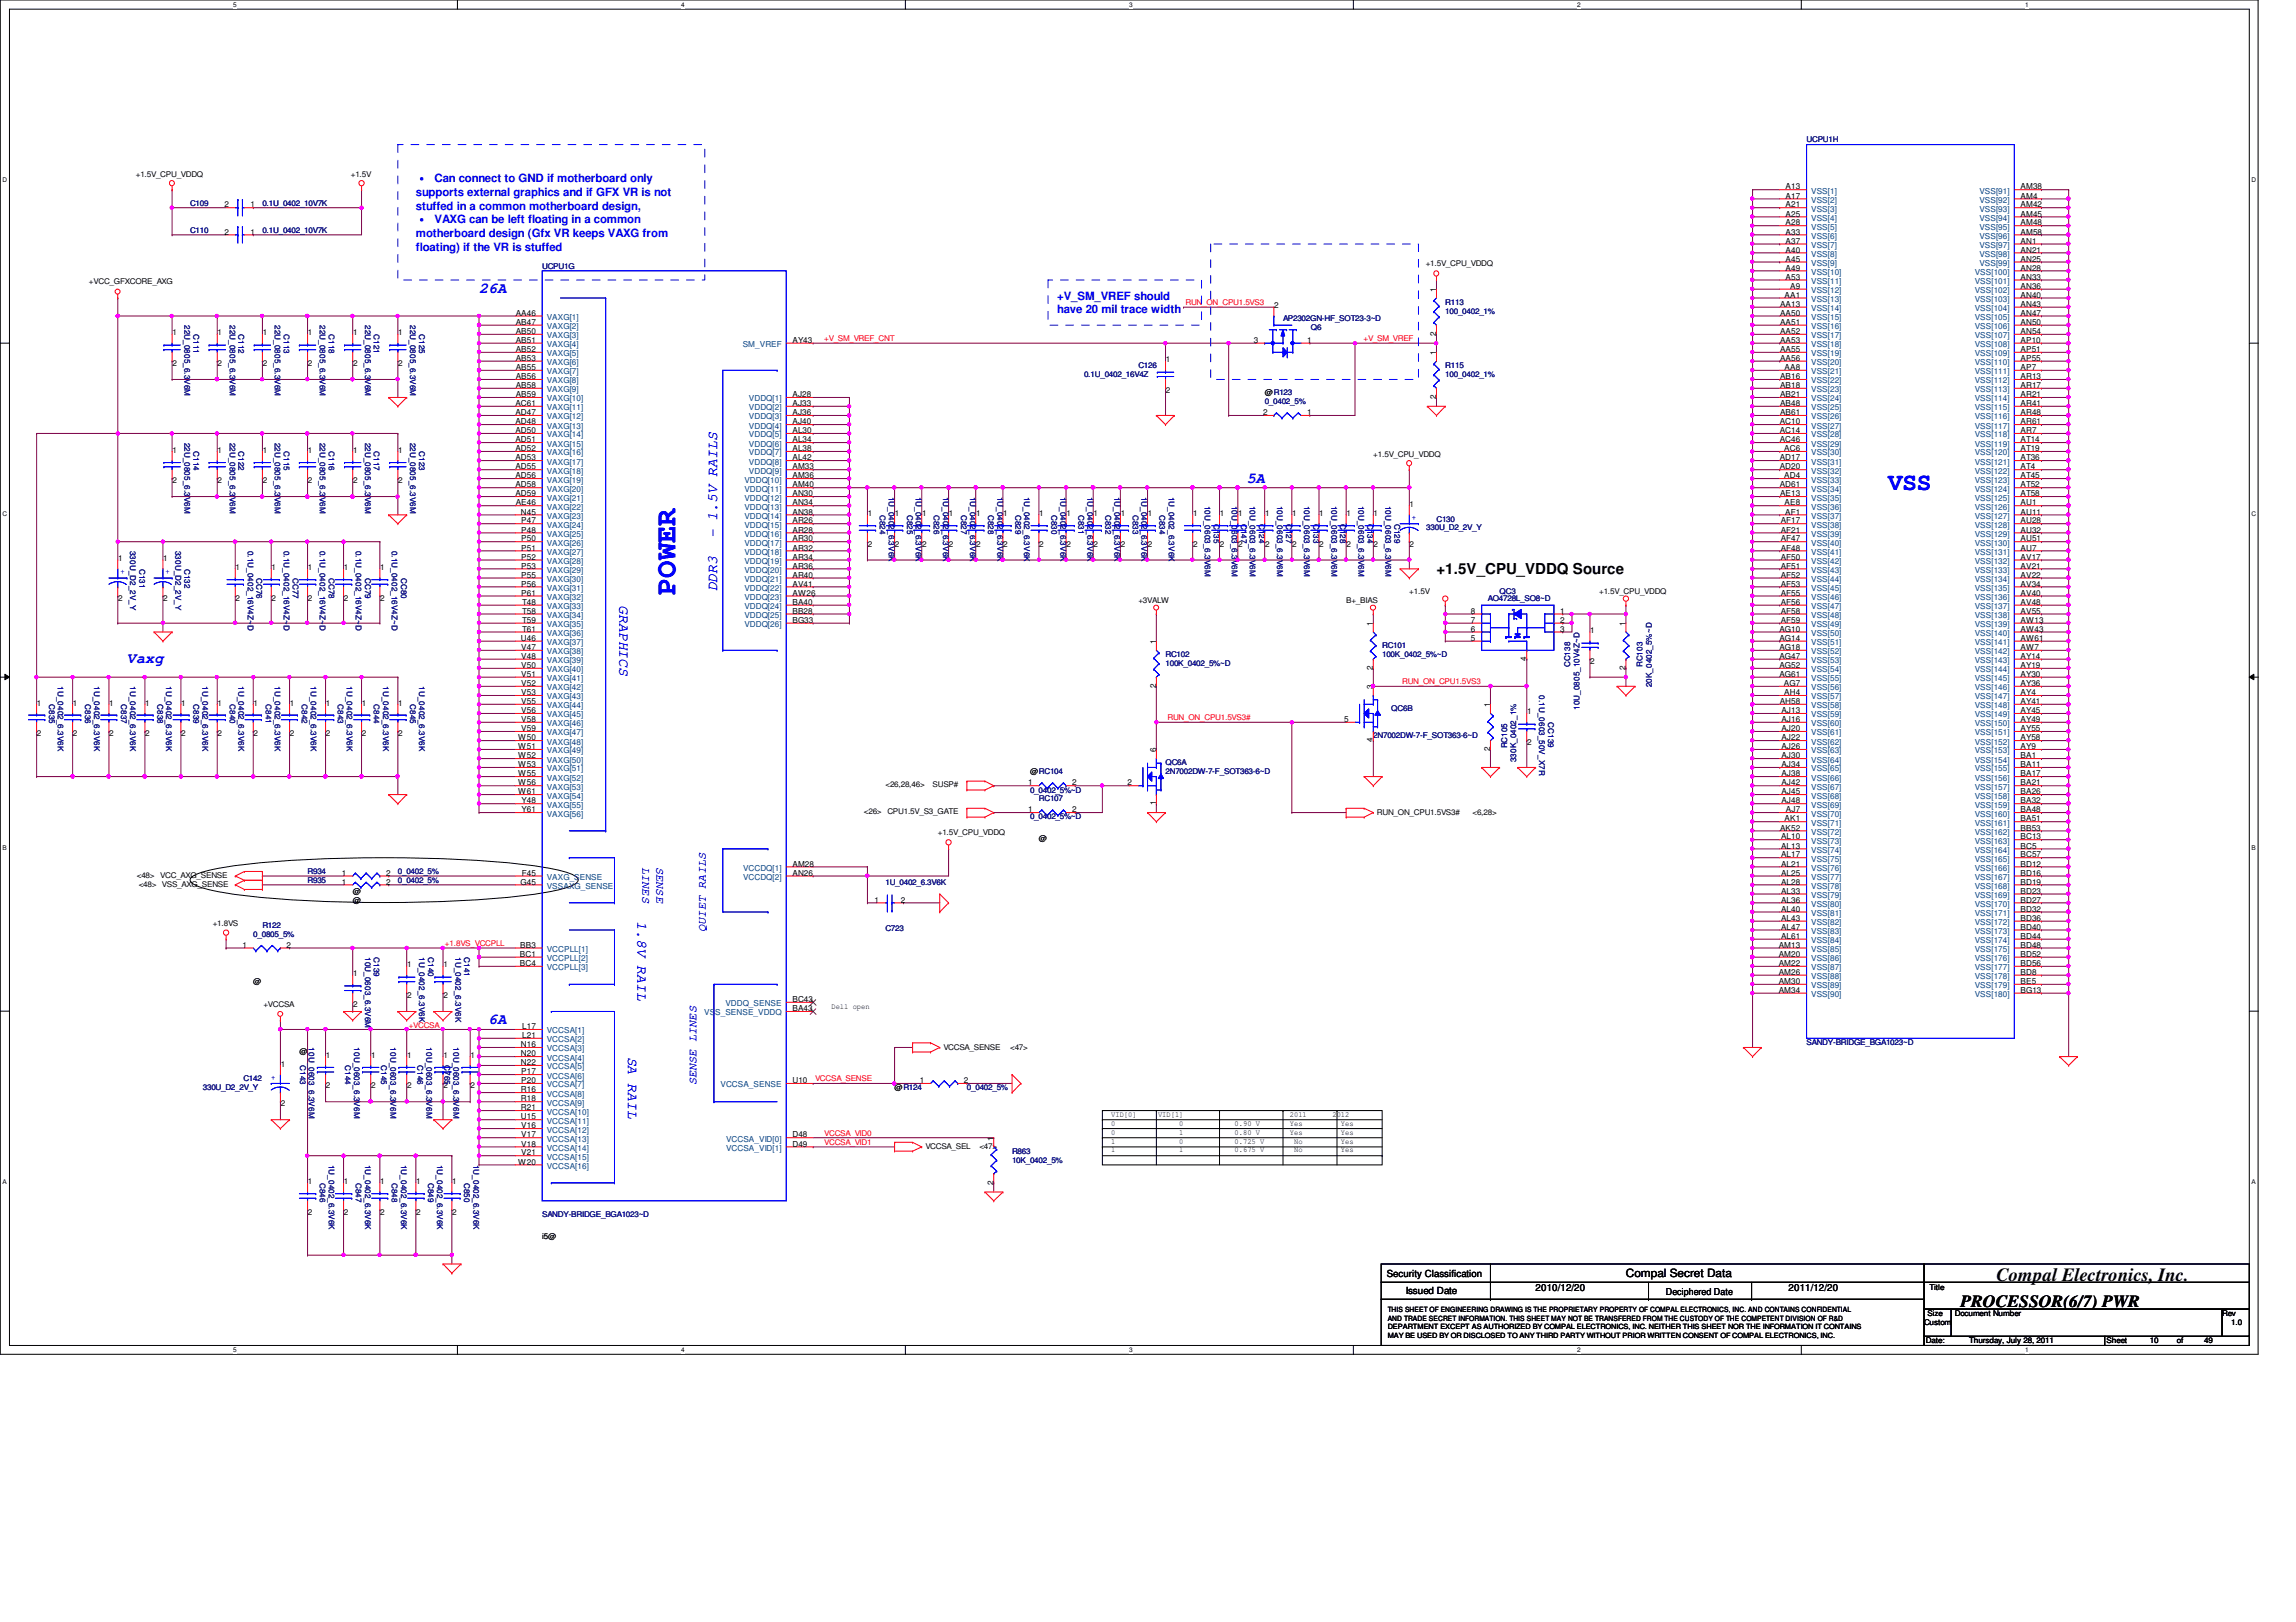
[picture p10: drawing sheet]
<svg xmlns="http://www.w3.org/2000/svg" width="297mm" height="210mm" viewBox="0 0 297 210" stroke-linecap="round" stroke-linejoin="round" font-family="sans-serif">
<defs><g id="words">
<text font-size="3.7" fill="#00f" x="87.4" y="77" transform="rotate(-90 87.4 77)">POWER</text>
<text font-size="3.1" fill="#00f" x="244.3" y="63.4">VSS</text>
<text font-size="2.4" x="258.3" y="165.8">Compal Electronics, Inc.</text>
<text font-size="2.2" x="253.6" y="169.1">PROCESSOR(6/7) PWR</text>
<g font-size="1.9" fill="#00f">
<text x="62" y="37.9">26A</text>
<text x="161.3" y="62.4">5A</text>
<text x="92.8" y="69.7" transform="rotate(-90 92.8 69.7)">- 1.5V RAILS</text>
<text x="92.8" y="76.5" transform="rotate(-90 92.8 76.5)">DDR3</text>
<text x="80.1" y="78.3" transform="rotate(90 80.1 78.3)">GRAPHICS</text>
<text x="16.4" y="85.8">Vaxg</text>
<text x="82.5" y="119.2" transform="rotate(90 82.5 119.2)">1.8V RAIL</text>
<text x="63.2" y="132.5">6A</text>
<text x="81.3" y="136.7" transform="rotate(90 81.3 136.7)">SA RAIL</text>
</g>
<text font-size="1.9" x="185.8" y="74.3">+1.5V_CPU_VDDQ Source</text>
<g font-size="1.5" fill="#00f">
<text x="53.8" y="23.7">‧ Can connect to GND if motherboard only</text>
<text x="53.8" y="25.4">supports external graphics and if GFX VR is not</text>
<text x="53.8" y="27.1">stuffed in a common motherboard design,</text>
<text x="53.8" y="29">‧ VAXG can be left floating in a common</text>
<text x="53.8" y="30.7">motherboard design (Gfx VR keeps VAXG from</text>
<text x="53.8" y="32.5">floating) if the VR is stuffed</text>
<text x="136.8" y="38.8">+V_SM_VREF should</text>
<text x="136.8" y="40.6">have 20 mil trace width</text>
<text x="83.1" y="112.2" transform="rotate(90 83.1 112.2)">LINES</text>
<text x="84.9" y="112.2" transform="rotate(90 84.9 112.2)">SENSE</text>
<text x="91.3" y="120.6" transform="rotate(-90 91.3 120.6)">QUIET RAILS</text>
<text x="90.1" y="140.5" transform="rotate(-90 90.1 140.5)">SENSE LINES</text>
</g>
<text font-size="1.5" x="210.4" y="165.3">Compal Secret Data</text>
<g font-size="1.3">
<text x="179.4" y="165.2">Security Classification</text>
<text x="181.9" y="167.5">Issued Date</text>
<text x="198.7" y="167.1">2010/12/20</text>
<text x="231.4" y="167.1">2011/12/20</text>
</g>
<text font-size="1.2" x="215.5" y="167.6">Deciphered Date</text>
<g font-size="1.1">
<text x="29" y="26.8">2</text>
<text x="32.4" y="26.8">1</text>
<text x="231" y="24.5">A13</text>
<text x="231" y="25.7">A17</text>
<text x="231" y="26.8">A21</text>
<text x="231" y="28">A25</text>
<text x="231" y="29.2">A28</text>
<text x="261.4" y="24.5">AM38</text>
<text x="261.4" y="25.7">AM4</text>
<text x="261.4" y="26.8">AM42</text>
<text x="261.4" y="28">AM45</text>
<text x="261.4" y="29.2">AM48</text>
<text x="29" y="30.4">2</text>
<text x="32.4" y="30.4">1</text>
<text x="231" y="30.4">A33</text>
<text x="231" y="31.5">A37</text>
<text x="231" y="32.7">A40</text>
<text x="231" y="33.9">A45</text>
<text x="231" y="35">A49</text>
<text x="261.4" y="30.4">AM58</text>
<text x="261.4" y="31.5">AN1</text>
<text x="261.4" y="32.7">AN21</text>
<text x="261.4" y="33.9">AN25</text>
<text x="261.4" y="35">AN28</text>
<text x="66.7" y="40.9">AA46</text>
<text x="164.8" y="39.9">2</text>
<text x="185.8" y="37.8" transform="rotate(-90 185.8 37.8)">1</text>
<text x="230.3" y="39.7">AA13</text>
<text x="230.3" y="40.9">AA50</text>
<text x="230.9" y="38.5">AA1</text>
<text x="231" y="36.2">A53</text>
<text x="231.6" y="37.4">A9</text>
<text x="261.4" y="36.2">AN33</text>
<text x="261.4" y="37.4">AN36</text>
<text x="261.4" y="38.5">AN40</text>
<text x="261.4" y="39.7">AN43</text>
<text x="261.4" y="40.9">AN47</text>
<text x="22.3" y="43.4">1</text>
<text x="22.3" y="47.4">2</text>
<text x="28.1" y="43.4">1</text>
<text x="28.1" y="47.4">2</text>
<text x="34" y="43.4">1</text>
<text x="34" y="47.4">2</text>
<text x="39.8" y="43.4">1</text>
<text x="39.8" y="47.4">2</text>
<text x="45.7" y="43.4">1</text>
<text x="45.7" y="47.4">2</text>
<text x="51.5" y="43.4">1</text>
<text x="51.5" y="47.4">2</text>
<text x="66.7" y="42">AB47</text>
<text x="66.7" y="43.2">AB50</text>
<text x="66.7" y="44.4">AB51</text>
<text x="66.7" y="45.6">AB52</text>
<text x="66.7" y="46.7">AB53</text>
<text x="66.7" y="47.9">AB55</text>
<text x="102.5" y="44.4">AY43</text>
<text x="150.8" y="46.9">1</text>
<text x="162.2" y="44.4">3</text>
<text x="169.1" y="44.4">1</text>
<text x="185.8" y="45.9" transform="rotate(-90 185.8 45.9)">1</text>
<text x="185.8" y="43.5" transform="rotate(-90 185.8 43.5)">2</text>
<text x="230.3" y="42">AA51</text>
<text x="230.3" y="43.2">AA52</text>
<text x="230.3" y="44.4">AA53</text>
<text x="230.3" y="45.6">AA55</text>
<text x="230.3" y="46.7">AA56</text>
<text x="230.9" y="47.9">AA8</text>
<text x="261.4" y="42">AN50</text>
<text x="261.4" y="43.2">AN54</text>
<text x="261.4" y="44.4">AP10</text>
<text x="261.4" y="45.6">AP51</text>
<text x="261.4" y="46.7">AP55</text>
<text x="261.4" y="47.9">AP7</text>
<text x="66.7" y="52.5">AC61</text>
<text x="66.7" y="53.7">AD47</text>
<text x="66.7" y="49.1">AB56</text>
<text x="66.7" y="50.2">AB58</text>
<text x="66.7" y="51.4">AB59</text>
<text x="102.5" y="51.4">AJ28</text>
<text x="102.5" y="52.5">AJ33</text>
<text x="102.5" y="53.7">AJ36</text>
<text x="150.8" y="50.9">2</text>
<text x="163.4" y="53.7">2</text>
<text x="169.1" y="53.7">1</text>
<text x="185.8" y="51.6" transform="rotate(-90 185.8 51.6)">2</text>
<text x="230.3" y="49.1">AB16</text>
<text x="230.3" y="50.2">AB18</text>
<text x="230.3" y="51.4">AB21</text>
<text x="230.3" y="52.5">AB48</text>
<text x="230.3" y="53.7">AB61</text>
<text x="261.4" y="49.1">AR13</text>
<text x="261.4" y="50.2">AR17</text>
<text x="261.4" y="51.4">AR21</text>
<text x="261.4" y="52.5">AR41</text>
<text x="261.4" y="53.7">AR48</text>
<text x="22.3" y="58.6">1</text>
<text x="28.1" y="58.6">1</text>
<text x="34" y="58.6">1</text>
<text x="39.8" y="58.6">1</text>
<text x="45.7" y="58.6">1</text>
<text x="51.5" y="58.6">1</text>
<text x="66.7" y="54.9">AD48</text>
<text x="66.7" y="56">AD50</text>
<text x="66.7" y="57.2">AD51</text>
<text x="66.7" y="58.4">AD52</text>
<text x="66.7" y="59.6">AD53</text>
<text x="102.5" y="54.9">AJ40</text>
<text x="102.5" y="56">AL30</text>
<text x="102.5" y="57.2">AL34</text>
<text x="102.5" y="58.4">AL38</text>
<text x="102.5" y="59.6">AL42</text>
<text x="230.2" y="54.9">AC10</text>
<text x="230.2" y="56">AC14</text>
<text x="230.2" y="57.2">AC46</text>
<text x="230.2" y="59.6">AD17</text>
<text x="230.8" y="58.4">AC6</text>
<text x="261.4" y="54.9">AR61</text>
<text x="261.4" y="56">AR7</text>
<text x="261.4" y="57.2">AT14</text>
<text x="261.4" y="58.4">AT19</text>
<text x="261.4" y="59.6">AT36</text>
<text x="22.3" y="62.6">2</text>
<text x="28.1" y="62.6">2</text>
<text x="34" y="62.6">2</text>
<text x="39.8" y="62.6">2</text>
<text x="45.7" y="62.6">2</text>
<text x="51.5" y="62.6">2</text>
<text x="66.7" y="60.7">AD55</text>
<text x="66.7" y="61.9">AD56</text>
<text x="66.7" y="63.1">AD58</text>
<text x="66.7" y="64.2">AD59</text>
<text x="66.7" y="65.4">AE46</text>
<text x="102.5" y="63.1">AM40</text>
<text x="102.5" y="64.2">AN30</text>
<text x="102.5" y="65.4">AN34</text>
<text x="102.5" y="60.7">AM33</text>
<text x="102.5" y="61.9">AM36</text>
<text x="182.4" y="65.6">1</text>
<text x="230.2" y="60.7">AD20</text>
<text x="230.2" y="63.1">AD61</text>
<text x="230.3" y="64.2">AE13</text>
<text x="230.8" y="61.9">AD4</text>
<text x="230.9" y="65.4">AE8</text>
<text x="261.4" y="60.7">AT4</text>
<text x="261.4" y="61.9">AT45</text>
<text x="261.4" y="63.1">AT52</text>
<text x="261.4" y="64.2">AT58</text>
<text x="261.4" y="65.4">AU1</text>
<text x="67.4" y="66.6">N45</text>
<text x="67.4" y="67.7">P47</text>
<text x="67.4" y="68.9">P48</text>
<text x="67.4" y="70.1">P50</text>
<text x="67.4" y="71.2">P51</text>
<text x="102.5" y="66.6">AN38</text>
<text x="102.5" y="67.7">AR26</text>
<text x="102.5" y="68.9">AR28</text>
<text x="102.5" y="70.1">AR30</text>
<text x="102.5" y="71.2">AR32</text>
<text x="112.3" y="66.8">1</text>
<text x="112.3" y="70.7">2</text>
<text x="115.8" y="66.8">1</text>
<text x="115.8" y="70.7">2</text>
<text x="119.3" y="66.8">1</text>
<text x="119.3" y="70.7">2</text>
<text x="122.8" y="66.8">1</text>
<text x="122.8" y="70.7">2</text>
<text x="126.3" y="66.8">1</text>
<text x="126.3" y="70.7">2</text>
<text x="129.8" y="66.8">1</text>
<text x="129.8" y="70.7">2</text>
<text x="134.4" y="66.8">1</text>
<text x="134.4" y="70.7">2</text>
<text x="138" y="66.8">1</text>
<text x="138" y="70.7">2</text>
<text x="141.5" y="66.8">1</text>
<text x="141.5" y="70.7">2</text>
<text x="145" y="66.8">1</text>
<text x="145" y="70.7">2</text>
<text x="148.5" y="66.8">1</text>
<text x="148.5" y="70.7">2</text>
<text x="154.3" y="66.8">1</text>
<text x="154.3" y="70.7">2</text>
<text x="157.8" y="66.8">1</text>
<text x="157.8" y="70.7">2</text>
<text x="160.2" y="66.8">1</text>
<text x="160.2" y="70.7">2</text>
<text x="163.7" y="66.8">1</text>
<text x="163.7" y="70.7">2</text>
<text x="167.2" y="66.8">1</text>
<text x="167.2" y="70.7">2</text>
<text x="170.7" y="66.8">1</text>
<text x="170.7" y="70.7">2</text>
<text x="174.2" y="66.8">1</text>
<text x="174.2" y="70.7">2</text>
<text x="177.7" y="66.8">1</text>
<text x="177.7" y="70.7">2</text>
<text x="182.4" y="70.7">2</text>
<text x="230.4" y="67.7">AF17</text>
<text x="230.4" y="68.9">AF21</text>
<text x="230.4" y="70.1">AF47</text>
<text x="230.4" y="71.2">AF48</text>
<text x="231" y="66.6">AF1</text>
<text x="261.4" y="66.6">AU11</text>
<text x="261.4" y="67.7">AU28</text>
<text x="261.4" y="68.9">AU32</text>
<text x="261.4" y="70.1">AU51</text>
<text x="261.4" y="71.2">AU7</text>
<text x="15.3" y="72.6">1</text>
<text x="15.3" y="77.7">2</text>
<text x="21.1" y="72.6">1</text>
<text x="21.1" y="77.7">2</text>
<text x="30.5" y="73.8">1</text>
<text x="30.5" y="77.7">2</text>
<text x="35.1" y="73.8">1</text>
<text x="35.1" y="77.7">2</text>
<text x="39.8" y="73.8">1</text>
<text x="39.8" y="77.7">2</text>
<text x="44.5" y="73.8">1</text>
<text x="44.5" y="77.7">2</text>
<text x="49.2" y="73.8">1</text>
<text x="49.2" y="77.7">2</text>
<text x="67.4" y="72.4">P52</text>
<text x="67.4" y="73.6">P53</text>
<text x="67.4" y="74.8">P55</text>
<text x="67.4" y="75.9">P56</text>
<text x="67.4" y="77.1">P61</text>
<text x="102.5" y="72.4">AR34</text>
<text x="102.5" y="73.6">AR36</text>
<text x="102.5" y="74.8">AR40</text>
<text x="102.5" y="75.9">AV41</text>
<text x="102.5" y="77.1">AW26</text>
<text x="230.4" y="72.4">AF50</text>
<text x="230.4" y="73.6">AF51</text>
<text x="230.4" y="74.8">AF52</text>
<text x="230.4" y="75.9">AF53</text>
<text x="230.4" y="77.1">AF55</text>
<text x="261.4" y="72.4">AV17</text>
<text x="261.4" y="73.6">AV21</text>
<text x="261.4" y="74.8">AV22</text>
<text x="261.4" y="75.9">AV34</text>
<text x="261.4" y="77.1">AV40</text>
<text x="67.4" y="82.9">U46</text>
<text x="67.6" y="78.3">T48</text>
<text x="67.6" y="79.4">T58</text>
<text x="67.6" y="80.6">T59</text>
<text x="67.6" y="81.7">T61</text>
<text x="102.5" y="78.3">BA40</text>
<text x="102.5" y="79.4">BB28</text>
<text x="102.5" y="80.6">BG33</text>
<text x="149.6" y="83.4" transform="rotate(-90 149.6 83.4)">1</text>
<text x="177.6" y="81" transform="rotate(-90 177.6 81)">1</text>
<text x="190.3" y="80.6">7</text>
<text x="190.3" y="79.4">8</text>
<text x="190.3" y="81.7">6</text>
<text x="190.3" y="82.9">5</text>
<text x="201.8" y="79.4">1</text>
<text x="201.8" y="80.6">2</text>
<text x="201.8" y="81.7">3</text>
<text x="205.7" y="82">1</text>
<text x="210.3" y="81" transform="rotate(-90 210.3 81)">1</text>
<text x="230.2" y="81.7">AG10</text>
<text x="230.2" y="82.9">AG14</text>
<text x="230.4" y="78.3">AF56</text>
<text x="230.4" y="79.4">AF58</text>
<text x="230.4" y="80.6">AF59</text>
<text x="261.4" y="78.3">AV48</text>
<text x="261.4" y="79.4">AV55</text>
<text x="261.4" y="80.6">AW13</text>
<text x="261.4" y="81.7">AW43</text>
<text x="261.4" y="82.9">AW61</text>
<text x="67.4" y="84.1">V47</text>
<text x="67.4" y="85.3">V48</text>
<text x="67.4" y="86.4">V50</text>
<text x="67.4" y="87.6">V51</text>
<text x="67.4" y="88.8">V52</text>
<text x="67.4" y="90">V53</text>
<text x="149.6" y="89" transform="rotate(-90 149.6 89)">2</text>
<text x="177.6" y="89.2" transform="rotate(-90 177.6 89.2)">3</text>
<text x="177.6" y="86.7" transform="rotate(-90 177.6 86.7)">2</text>
<text x="197.5" y="85.6" transform="rotate(-90 197.5 85.6)">4</text>
<text x="205.7" y="85.9">2</text>
<text x="210.3" y="86.7" transform="rotate(-90 210.3 86.7)">2</text>
<text x="230.2" y="84.1">AG18</text>
<text x="230.2" y="85.3">AG47</text>
<text x="230.2" y="86.4">AG52</text>
<text x="230.2" y="87.6">AG61</text>
<text x="230.8" y="88.8">AG7</text>
<text x="230.8" y="90">AH4</text>
<text x="261.4" y="84.1">AW7</text>
<text x="261.4" y="85.3">AY14</text>
<text x="261.4" y="86.4">AY19</text>
<text x="261.4" y="87.6">AY30</text>
<text x="261.4" y="88.8">AY36</text>
<text x="261.4" y="90">AY4</text>
<text x="4.8" y="91.3">1</text>
<text x="4.8" y="95.3">2</text>
<text x="9.4" y="91.3">1</text>
<text x="9.4" y="95.3">2</text>
<text x="14.1" y="91.3">1</text>
<text x="14.1" y="95.3">2</text>
<text x="18.8" y="91.3">1</text>
<text x="18.8" y="95.3">2</text>
<text x="23.4" y="91.3">1</text>
<text x="23.4" y="95.3">2</text>
<text x="28.1" y="91.3">1</text>
<text x="28.1" y="95.3">2</text>
<text x="32.8" y="91.3">1</text>
<text x="32.8" y="95.3">2</text>
<text x="37.5" y="91.3">1</text>
<text x="37.5" y="95.3">2</text>
<text x="42.2" y="91.3">1</text>
<text x="42.2" y="95.3">2</text>
<text x="46.8" y="91.3">1</text>
<text x="46.8" y="95.3">2</text>
<text x="51.5" y="91.3">1</text>
<text x="51.5" y="95.3">2</text>
<text x="67.1" y="95.8">W50</text>
<text x="67.4" y="91.1">V55</text>
<text x="67.4" y="92.3">V56</text>
<text x="67.4" y="93.4">V58</text>
<text x="67.4" y="94.6">V59</text>
<text x="173.9" y="93.4">5</text>
<text x="192.8" y="91.5" transform="rotate(-90 192.8 91.5)">1</text>
<text x="197.6" y="92.5">1</text>
<text x="230.2" y="91.1">AH58</text>
<text x="230.5" y="92.3">AJ13</text>
<text x="230.5" y="93.4">AJ16</text>
<text x="230.5" y="94.6">AJ20</text>
<text x="230.5" y="95.8">AJ22</text>
<text x="261.4" y="91.1">AY41</text>
<text x="261.4" y="92.3">AY45</text>
<text x="261.4" y="93.4">AY49</text>
<text x="261.4" y="94.6">AY55</text>
<text x="261.4" y="95.8">AY58</text>
<text x="67.1" y="96.9">W51</text>
<text x="67.1" y="98.1">W52</text>
<text x="67.1" y="99.3">W53</text>
<text x="67.1" y="100.5">W55</text>
<text x="67.1" y="101.6">W56</text>
<text x="133" y="101.6">1</text>
<text x="138.7" y="101.6">2</text>
<text x="145.9" y="101.6">2</text>
<text x="149.6" y="97.4" transform="rotate(-90 149.6 97.4)">6</text>
<text x="177.6" y="96.1" transform="rotate(-90 177.6 96.1)">4</text>
<text x="192.8" y="97.2" transform="rotate(-90 192.8 97.2)">2</text>
<text x="197.6" y="96.4">2</text>
<text x="230.5" y="96.9">AJ26</text>
<text x="230.5" y="98.1">AJ30</text>
<text x="230.5" y="99.3">AJ34</text>
<text x="230.5" y="100.5">AJ38</text>
<text x="230.5" y="101.6">AJ42</text>
<text x="261.4" y="96.9">AY9</text>
<text x="261.4" y="98.1">BA1</text>
<text x="261.4" y="99.3">BA11</text>
<text x="261.4" y="100.5">BA17</text>
<text x="261.4" y="101.6">BA21</text>
<text x="67.1" y="102.8">W61</text>
<text x="67.5" y="104">Y48</text>
<text x="67.5" y="105.1">Y61</text>
<text x="133" y="105.1">1</text>
<text x="138.7" y="105.1">2</text>
<text x="149.6" y="104.2" transform="rotate(-90 149.6 104.2)">1</text>
<text x="230.3" y="107.5">AK52</text>
<text x="230.5" y="102.8">AJ45</text>
<text x="230.5" y="104">AJ48</text>
<text x="230.9" y="106.3">AK1</text>
<text x="231.1" y="105.1">AJ7</text>
<text x="261.4" y="102.8">BA26</text>
<text x="261.4" y="104">BA32</text>
<text x="261.4" y="105.1">BA48</text>
<text x="261.4" y="106.3">BA51</text>
<text x="261.4" y="107.5">BB53</text>
<text x="44.2" y="113.3">1</text>
<text x="50" y="113.3">2</text>
<text x="67.5" y="113.3">F45</text>
<text x="102.5" y="112.1">AM28</text>
<text x="102.5" y="113.3">AN26</text>
<text x="230.4" y="108.6">AL10</text>
<text x="230.4" y="109.8">AL13</text>
<text x="230.4" y="111">AL17</text>
<text x="230.4" y="112.1">AL21</text>
<text x="230.4" y="113.3">AL25</text>
<text x="261.4" y="108.6">BC13</text>
<text x="261.4" y="109.8">BC5</text>
<text x="261.4" y="111">BC57</text>
<text x="261.4" y="112.1">BD12</text>
<text x="261.4" y="113.3">BD16</text>
<text x="44.2" y="114.5">1</text>
<text x="50" y="114.5">2</text>
<text x="67.3" y="114.5">G45</text>
<text x="113.2" y="116.8">1</text>
<text x="116.5" y="116.8">2</text>
<text x="230.4" y="114.5">AL28</text>
<text x="230.4" y="115.7">AL33</text>
<text x="230.4" y="116.8">AL36</text>
<text x="230.4" y="118">AL40</text>
<text x="230.4" y="119.2">AL43</text>
<text x="261.4" y="114.5">BD19</text>
<text x="261.4" y="115.7">BD23</text>
<text x="261.4" y="116.8">BD27</text>
<text x="261.4" y="118">BD32</text>
<text x="261.4" y="119.2">BD36</text>
<text x="31.4" y="122.6">1</text>
<text x="37.1" y="122.6">2</text>
<text x="52.7" y="125.2">1</text>
<text x="57.4" y="125.2">1</text>
<text x="67.3" y="123.8">BC1</text>
<text x="67.3" y="125">BC4</text>
<text x="67.3" y="122.6">BB3</text>
<text x="230.1" y="122.6">AM13</text>
<text x="230.1" y="123.8">AM20</text>
<text x="230.1" y="125">AM22</text>
<text x="230.4" y="120.3">AL47</text>
<text x="230.4" y="121.5">AL61</text>
<text x="261.4" y="120.3">BD40</text>
<text x="261.4" y="121.5">BD44</text>
<text x="261.4" y="122.6">BD48</text>
<text x="261.4" y="123.8">BD52</text>
<text x="261.4" y="125">BD56</text>
<text x="45.7" y="126.4">1</text>
<text x="45.7" y="130.3">2</text>
<text x="52.7" y="129.2">2</text>
<text x="57.4" y="129.2">2</text>
<text x="102.5" y="129.7">BC43</text>
<text x="102.5" y="130.9">BA43</text>
<text x="230.1" y="126.2">AM26</text>
<text x="230.1" y="127.3">AM30</text>
<text x="230.1" y="128.5">AM34</text>
<text x="261.4" y="126.2">BD8</text>
<text x="261.4" y="127.3">BE5</text>
<text x="261.4" y="128.5">BG13</text>
<text x="42.2" y="136.9">1</text>
<text x="48" y="136.9">1</text>
<text x="52.7" y="136.9">1</text>
<text x="57.4" y="136.9">1</text>
<text x="60.9" y="136.9">1</text>
<text x="67.4" y="136.7">N20</text>
<text x="67.4" y="137.8">N22</text>
<text x="67.4" y="135.5">N16</text>
<text x="67.6" y="133.2">L17</text>
<text x="67.6" y="134.3">L21</text>
<text x="36.3" y="138">1</text>
<text x="36.3" y="143.2">2</text>
<text x="42.2" y="140.8">2</text>
<text x="48" y="140.8">2</text>
<text x="52.7" y="140.8">2</text>
<text x="57.4" y="140.8">2</text>
<text x="60.9" y="140.8">2</text>
<text x="67.4" y="143.7">R21</text>
<text x="67.4" y="142.5">R18</text>
<text x="67.4" y="141.4">R16</text>
<text x="67.4" y="139">P17</text>
<text x="67.4" y="140.2">P20</text>
<text x="102.5" y="140.2">U10</text>
<text x="119" y="140.2">1</text>
<text x="124.7" y="140.2">2</text>
<text x="67.4" y="144.9">U15</text>
<text x="67.4" y="146">V16</text>
<text x="67.4" y="147.2">V17</text>
<text x="67.4" y="148.4">V18</text>
<text x="67.4" y="149.5">V21</text>
<text x="102.5" y="148.4">D49</text>
<text x="102.5" y="147.2">D48</text>
<text x="128.5" y="147.6" transform="rotate(-90 128.5 147.6)">1</text>
<text x="39.8" y="153.2">1</text>
<text x="44.5" y="153.2">1</text>
<text x="49.2" y="153.2">1</text>
<text x="53.8" y="153.2">1</text>
<text x="58.5" y="153.2">1</text>
<text x="67.1" y="150.7">W20</text>
<text x="128.5" y="153.3" transform="rotate(-90 128.5 153.3)">2</text>
<text x="39.8" y="157.2">2</text>
<text x="44.5" y="157.2">2</text>
<text x="49.2" y="157.2">2</text>
<text x="53.8" y="157.2">2</text>
<text x="58.5" y="157.2">2</text>
</g>
<g font-size="1.1" fill="#004080">
<text x="234.3" y="25.1">VSS[1]</text>
<text x="234.3" y="26.2">VSS[2]</text>
<text x="234.3" y="27.4">VSS[3]</text>
<text x="234.3" y="28.6">VSS[4]</text>
<text x="234.3" y="29.7">VSS[5]</text>
<text x="256.1" y="25.1">VSS[91]</text>
<text x="256.1" y="26.2">VSS[92]</text>
<text x="256.1" y="27.4">VSS[93]</text>
<text x="256.1" y="28.6">VSS[94]</text>
<text x="256.1" y="29.7">VSS[95]</text>
<text x="234.3" y="30.9">VSS[6]</text>
<text x="234.3" y="32.1">VSS[7]</text>
<text x="234.3" y="33.2">VSS[8]</text>
<text x="234.3" y="34.4">VSS[9]</text>
<text x="234.3" y="35.6">VSS[10]</text>
<text x="255.5" y="35.6">VSS[100]</text>
<text x="256.1" y="30.9">VSS[96]</text>
<text x="256.1" y="32.1">VSS[97]</text>
<text x="256.1" y="33.2">VSS[98]</text>
<text x="256.1" y="34.4">VSS[99]</text>
<text x="70.7" y="41.4">VAXG[1]</text>
<text x="234.3" y="36.7">VSS[11]</text>
<text x="234.3" y="37.9">VSS[12]</text>
<text x="234.3" y="39.1">VSS[13]</text>
<text x="234.3" y="40.3">VSS[14]</text>
<text x="234.3" y="41.4">VSS[15]</text>
<text x="255.5" y="36.7">VSS[101]</text>
<text x="255.5" y="37.9">VSS[102]</text>
<text x="255.5" y="39.1">VSS[103]</text>
<text x="255.5" y="40.3">VSS[104]</text>
<text x="255.5" y="41.4">VSS[105]</text>
<text x="70.7" y="42.6">VAXG[2]</text>
<text x="70.7" y="43.8">VAXG[3]</text>
<text x="70.7" y="44.9">VAXG[4]</text>
<text x="70.7" y="46.1">VAXG[5]</text>
<text x="70.7" y="47.2">VAXG[6]</text>
<text x="96.1" y="44.9">SM_VREF</text>
<text x="234.3" y="42.6">VSS[16]</text>
<text x="234.3" y="43.8">VSS[17]</text>
<text x="234.3" y="44.9">VSS[18]</text>
<text x="234.3" y="46.1">VSS[19]</text>
<text x="234.3" y="47.2">VSS[20]</text>
<text x="255.5" y="42.6">VSS[106]</text>
<text x="255.5" y="43.8">VSS[107]</text>
<text x="255.5" y="44.9">VSS[108]</text>
<text x="255.5" y="46.1">VSS[109]</text>
<text x="255.5" y="47.2">VSS[110]</text>
<text x="70.7" y="48.4">VAXG[7]</text>
<text x="70.7" y="49.6">VAXG[8]</text>
<text x="70.7" y="50.8">VAXG[9]</text>
<text x="70.7" y="51.9">VAXG[10]</text>
<text x="70.7" y="53.1">VAXG[11]</text>
<text x="96.9" y="51.9">VDDQ[1]</text>
<text x="96.9" y="53.1">VDDQ[2]</text>
<text x="234.3" y="48.4">VSS[21]</text>
<text x="234.3" y="49.6">VSS[22]</text>
<text x="234.3" y="50.8">VSS[23]</text>
<text x="234.3" y="51.9">VSS[24]</text>
<text x="234.3" y="53.1">VSS[25]</text>
<text x="255.5" y="48.4">VSS[111]</text>
<text x="255.5" y="49.6">VSS[112]</text>
<text x="255.5" y="50.8">VSS[113]</text>
<text x="255.5" y="51.9">VSS[114]</text>
<text x="255.5" y="53.1">VSS[115]</text>
<text x="70.7" y="54.3">VAXG[12]</text>
<text x="70.7" y="55.5">VAXG[13]</text>
<text x="70.7" y="56.6">VAXG[14]</text>
<text x="70.7" y="57.8">VAXG[15]</text>
<text x="70.7" y="58.9">VAXG[16]</text>
<text x="96.9" y="54.3">VDDQ[3]</text>
<text x="96.9" y="55.5">VDDQ[4]</text>
<text x="96.9" y="56.6">VDDQ[5]</text>
<text x="96.9" y="57.8">VDDQ[6]</text>
<text x="96.9" y="58.9">VDDQ[7]</text>
<text x="234.3" y="54.3">VSS[26]</text>
<text x="234.3" y="55.5">VSS[27]</text>
<text x="234.3" y="56.6">VSS[28]</text>
<text x="234.3" y="57.8">VSS[29]</text>
<text x="234.3" y="58.9">VSS[30]</text>
<text x="255.5" y="54.3">VSS[116]</text>
<text x="255.5" y="55.5">VSS[117]</text>
<text x="255.5" y="56.6">VSS[118]</text>
<text x="255.5" y="57.8">VSS[119]</text>
<text x="255.5" y="58.9">VSS[120]</text>
<text x="70.7" y="60.1">VAXG[17]</text>
<text x="70.7" y="61.3">VAXG[18]</text>
<text x="70.7" y="62.4">VAXG[19]</text>
<text x="70.7" y="63.6">VAXG[20]</text>
<text x="70.7" y="64.8">VAXG[21]</text>
<text x="70.7" y="66">VAXG[22]</text>
<text x="96.3" y="63.6">VDDQ[11]</text>
<text x="96.3" y="64.8">VDDQ[12]</text>
<text x="96.3" y="66">VDDQ[13]</text>
<text x="96.3" y="62.4">VDDQ[10]</text>
<text x="96.9" y="60.1">VDDQ[8]</text>
<text x="96.9" y="61.3">VDDQ[9]</text>
<text x="234.3" y="60.1">VSS[31]</text>
<text x="234.3" y="61.3">VSS[32]</text>
<text x="234.3" y="62.4">VSS[33]</text>
<text x="234.3" y="63.6">VSS[34]</text>
<text x="234.3" y="64.8">VSS[35]</text>
<text x="234.3" y="66">VSS[36]</text>
<text x="255.5" y="60.1">VSS[121]</text>
<text x="255.5" y="61.3">VSS[122]</text>
<text x="255.5" y="62.4">VSS[123]</text>
<text x="255.5" y="63.6">VSS[124]</text>
<text x="255.5" y="64.8">VSS[125]</text>
<text x="255.5" y="66">VSS[126]</text>
<text x="70.7" y="67.1">VAXG[23]</text>
<text x="70.7" y="68.3">VAXG[24]</text>
<text x="70.7" y="69.5">VAXG[25]</text>
<text x="70.7" y="70.6">VAXG[26]</text>
<text x="70.7" y="71.8">VAXG[27]</text>
<text x="96.3" y="67.1">VDDQ[14]</text>
<text x="96.3" y="68.3">VDDQ[15]</text>
<text x="96.3" y="69.5">VDDQ[16]</text>
<text x="96.3" y="70.6">VDDQ[17]</text>
<text x="96.3" y="71.8">VDDQ[18]</text>
<text x="234.3" y="67.1">VSS[37]</text>
<text x="234.3" y="68.3">VSS[38]</text>
<text x="234.3" y="69.5">VSS[39]</text>
<text x="234.3" y="70.6">VSS[40]</text>
<text x="234.3" y="71.8">VSS[41]</text>
<text x="255.5" y="67.1">VSS[127]</text>
<text x="255.5" y="68.3">VSS[128]</text>
<text x="255.5" y="69.5">VSS[129]</text>
<text x="255.5" y="70.6">VSS[130]</text>
<text x="255.5" y="71.8">VSS[131]</text>
<text x="70.7" y="73">VAXG[28]</text>
<text x="70.7" y="74.1">VAXG[29]</text>
<text x="70.7" y="75.3">VAXG[30]</text>
<text x="70.7" y="76.5">VAXG[31]</text>
<text x="70.7" y="77.6">VAXG[32]</text>
<text x="96.3" y="73">VDDQ[19]</text>
<text x="96.3" y="74.1">VDDQ[20]</text>
<text x="96.3" y="75.3">VDDQ[21]</text>
<text x="96.3" y="76.5">VDDQ[22]</text>
<text x="96.3" y="77.6">VDDQ[23]</text>
<text x="234.3" y="73">VSS[42]</text>
<text x="234.3" y="74.1">VSS[43]</text>
<text x="234.3" y="75.3">VSS[44]</text>
<text x="234.3" y="76.5">VSS[45]</text>
<text x="234.3" y="77.6">VSS[46]</text>
<text x="255.5" y="73">VSS[132]</text>
<text x="255.5" y="74.1">VSS[133]</text>
<text x="255.5" y="75.3">VSS[134]</text>
<text x="255.5" y="76.5">VSS[135]</text>
<text x="255.5" y="77.6">VSS[136]</text>
<text x="70.7" y="78.8">VAXG[33]</text>
<text x="70.7" y="80">VAXG[34]</text>
<text x="70.7" y="81.2">VAXG[35]</text>
<text x="70.7" y="82.3">VAXG[36]</text>
<text x="70.7" y="83.5">VAXG[37]</text>
<text x="96.3" y="78.8">VDDQ[24]</text>
<text x="96.3" y="80">VDDQ[25]</text>
<text x="96.3" y="81.2">VDDQ[26]</text>
<text x="234.3" y="78.8">VSS[47]</text>
<text x="234.3" y="80">VSS[48]</text>
<text x="234.3" y="81.2">VSS[49]</text>
<text x="234.3" y="82.3">VSS[50]</text>
<text x="234.3" y="83.5">VSS[51]</text>
<text x="255.5" y="78.8">VSS[137]</text>
<text x="255.5" y="80">VSS[138]</text>
<text x="255.5" y="81.2">VSS[139]</text>
<text x="255.5" y="82.3">VSS[140]</text>
<text x="255.5" y="83.5">VSS[141]</text>
<text x="70.7" y="84.7">VAXG[38]</text>
<text x="70.7" y="85.8">VAXG[39]</text>
<text x="70.7" y="87">VAXG[40]</text>
<text x="70.7" y="88.1">VAXG[41]</text>
<text x="70.7" y="89.3">VAXG[42]</text>
<text x="234.3" y="84.7">VSS[52]</text>
<text x="234.3" y="85.8">VSS[53]</text>
<text x="234.3" y="87">VSS[54]</text>
<text x="234.3" y="88.1">VSS[55]</text>
<text x="234.3" y="89.3">VSS[56]</text>
<text x="255.5" y="84.7">VSS[142]</text>
<text x="255.5" y="85.8">VSS[143]</text>
<text x="255.5" y="87">VSS[144]</text>
<text x="255.5" y="88.1">VSS[145]</text>
<text x="255.5" y="89.3">VSS[146]</text>
<text x="70.7" y="90.5">VAXG[43]</text>
<text x="70.7" y="91.7">VAXG[44]</text>
<text x="70.7" y="92.8">VAXG[45]</text>
<text x="70.7" y="94">VAXG[46]</text>
<text x="70.7" y="95.2">VAXG[47]</text>
<text x="234.3" y="90.5">VSS[57]</text>
<text x="234.3" y="91.7">VSS[58]</text>
<text x="234.3" y="92.8">VSS[59]</text>
<text x="234.3" y="94">VSS[60]</text>
<text x="234.3" y="95.2">VSS[61]</text>
<text x="255.5" y="90.5">VSS[147]</text>
<text x="255.5" y="91.7">VSS[148]</text>
<text x="255.5" y="92.8">VSS[149]</text>
<text x="255.5" y="94">VSS[150]</text>
<text x="255.5" y="95.2">VSS[151]</text>
<text x="70.7" y="96.4">VAXG[48]</text>
<text x="70.7" y="97.5">VAXG[49]</text>
<text x="70.7" y="98.7">VAXG[50]</text>
<text x="70.7" y="99.8">VAXG[51]</text>
<text x="70.7" y="101">VAXG[52]</text>
<text x="234.3" y="96.4">VSS[62]</text>
<text x="234.3" y="97.5">VSS[63]</text>
<text x="234.3" y="98.7">VSS[64]</text>
<text x="234.3" y="99.8">VSS[65]</text>
<text x="234.3" y="101">VSS[66]</text>
<text x="255.5" y="96.4">VSS[152]</text>
<text x="255.5" y="97.5">VSS[153]</text>
<text x="255.5" y="98.7">VSS[154]</text>
<text x="255.5" y="99.8">VSS[155]</text>
<text x="255.5" y="101">VSS[156]</text>
<text x="70.7" y="102.2">VAXG[53]</text>
<text x="70.7" y="103.3">VAXG[54]</text>
<text x="70.7" y="104.5">VAXG[55]</text>
<text x="70.7" y="105.7">VAXG[56]</text>
<text x="234.3" y="102.2">VSS[67]</text>
<text x="234.3" y="103.3">VSS[68]</text>
<text x="234.3" y="104.5">VSS[69]</text>
<text x="234.3" y="105.7">VSS[70]</text>
<text x="234.3" y="106.8">VSS[71]</text>
<text x="255.5" y="102.2">VSS[157]</text>
<text x="255.5" y="103.3">VSS[158]</text>
<text x="255.5" y="104.5">VSS[159]</text>
<text x="255.5" y="105.7">VSS[160]</text>
<text x="255.5" y="106.8">VSS[161]</text>
<text x="70.7" y="113.9">VAXG_SENSE</text>
<text x="96.1" y="112.7">VCCDQ[1]</text>
<text x="96.1" y="113.9">VCCDQ[2]</text>
<text x="234.3" y="108">VSS[72]</text>
<text x="234.3" y="109.2">VSS[73]</text>
<text x="234.3" y="110.4">VSS[74]</text>
<text x="234.3" y="111.5">VSS[75]</text>
<text x="234.3" y="112.7">VSS[76]</text>
<text x="234.3" y="113.9">VSS[77]</text>
<text x="255.5" y="108">VSS[162]</text>
<text x="255.5" y="109.2">VSS[163]</text>
<text x="255.5" y="110.4">VSS[164]</text>
<text x="255.5" y="111.5">VSS[165]</text>
<text x="255.5" y="112.7">VSS[166]</text>
<text x="255.5" y="113.9">VSS[167]</text>
<text x="70.7" y="115">VSSAXG_SENSE</text>
<text x="234.3" y="115">VSS[78]</text>
<text x="234.3" y="116.2">VSS[79]</text>
<text x="234.3" y="117.3">VSS[80]</text>
<text x="234.3" y="118.5">VSS[81]</text>
<text x="234.3" y="119.7">VSS[82]</text>
<text x="255.5" y="115">VSS[168]</text>
<text x="255.5" y="116.2">VSS[169]</text>
<text x="255.5" y="117.3">VSS[170]</text>
<text x="255.5" y="118.5">VSS[171]</text>
<text x="255.5" y="119.7">VSS[172]</text>
<text x="70.7" y="123.2">VCCPLL[1]</text>
<text x="70.7" y="124.4">VCCPLL[2]</text>
<text x="70.7" y="125.6">VCCPLL[3]</text>
<text x="234.3" y="120.9">VSS[83]</text>
<text x="234.3" y="122">VSS[84]</text>
<text x="234.3" y="123.2">VSS[85]</text>
<text x="234.3" y="124.4">VSS[86]</text>
<text x="234.3" y="125.6">VSS[87]</text>
<text x="255.5" y="120.9">VSS[173]</text>
<text x="255.5" y="122">VSS[174]</text>
<text x="255.5" y="123.2">VSS[175]</text>
<text x="255.5" y="124.4">VSS[176]</text>
<text x="255.5" y="125.6">VSS[177]</text>
<text x="91.1" y="131.4">VSS_SENSE_VDDQ</text>
<text x="93.8" y="130.2">VDDQ_SENSE</text>
<text x="234.3" y="126.7">VSS[88]</text>
<text x="234.3" y="127.9">VSS[89]</text>
<text x="234.3" y="129">VSS[90]</text>
<text x="255.5" y="126.7">VSS[178]</text>
<text x="255.5" y="127.9">VSS[179]</text>
<text x="255.5" y="129">VSS[180]</text>
<text x="70.7" y="133.7">VCCSA[1]</text>
<text x="70.7" y="137.2">VCCSA[4]</text>
<text x="70.7" y="134.9">VCCSA[2]</text>
<text x="70.7" y="136.1">VCCSA[3]</text>
<text x="70.7" y="138.4">VCCSA[5]</text>
<text x="70.7" y="139.6">VCCSA[6]</text>
<text x="70.7" y="143.1">VCCSA[9]</text>
<text x="70.7" y="140.7">VCCSA[7]</text>
<text x="70.7" y="141.9">VCCSA[8]</text>
<text x="93.2" y="140.7">VCCSA_SENSE</text>
<text x="70.7" y="144.2">VCCSA[10]</text>
<text x="70.7" y="146.6">VCCSA[12]</text>
<text x="70.7" y="147.7">VCCSA[13]</text>
<text x="70.7" y="148.9">VCCSA[14]</text>
<text x="70.7" y="145.4">VCCSA[11]</text>
<text x="93.9" y="148.9">VCCSA_VID[1]</text>
<text x="93.9" y="147.7">VCCSA_VID[0]</text>
<text x="70.7" y="150.1">VCCSA[15]</text>
<text x="70.7" y="151.3">VCCSA[16]</text>
</g>
<g font-size="1">
<text x="17.6" y="22.9">+1.5V_CPU_VDDQ</text>
<text x="45.4" y="22.9">+1.5V</text>
<text x="184.4" y="34.5">+1.5V_CPU_VDDQ</text>
<text x="11.5" y="36.8">+VCC_GFXCORE_AXG</text>
<text x="163.6" y="51.1">@R123</text>
<text x="177.7" y="59.1">+1.5V_CPU_VDDQ</text>
<text x="182.3" y="76.8">+1.5V</text>
<text x="206.9" y="76.8">+1.5V_CPU_VDDQ</text>
<text x="147.3" y="78">+3VALW</text>
<text x="174.2" y="78">B+_BIAS</text>
<text x="114.6" y="101.9">&lt;26,28,46&gt;</text>
<text x="120.6" y="101.9">SUSP#</text>
<text x="133.3" y="100.2">@RC104</text>
<text x="111.8" y="105.4">&lt;26&gt;</text>
<text x="114.8" y="105.4">CPU1.5V_S3_GATE</text>
<text x="178.1" y="105.5">RUN_ON_CPU1.5VS3#</text>
<text x="190.5" y="105.5">&lt;6,28&gt;</text>
<text x="17.7" y="113.7">&lt;48&gt;</text>
<text x="20.7" y="113.7">VCC_AXG_SENSE</text>
<text x="121.3" y="108">+1.5V_CPU_VDDQ</text>
<text x="134.4" y="108.9">@</text>
<text x="17.9" y="114.8">&lt;48&gt; VSS_AXG_SENSE</text>
<text x="27.5" y="119.8">+1.8VS</text>
<text x="45.6" y="115.7">@</text>
<text x="45.6" y="116.8">@</text>
<text x="32.8" y="127.3">@</text>
<text x="34.1" y="130.3">+VCCSA</text>
<text x="107.6" y="130.6">Dell open</text>
<text x="38.7" y="136.4">@</text>
<text x="122" y="135.8">VCCSA_SENSE</text>
<text x="130.7" y="135.8">&lt;47&gt;</text>
<text x="115.7" y="141.1">@R124</text>
<text x="119.7" y="148.7">VCCSA_SEL</text>
<text x="126.7" y="148.7">&lt;47&gt;</text>
<text x="143.8" y="144.6">VID[0]</text>
<text x="143.8" y="145.7">0</text>
<text x="143.8" y="146.9">0</text>
<text x="143.8" y="148">1</text>
<text x="143.8" y="149.1">1</text>
<text x="149.8" y="144.6">VID[1]</text>
<text x="152.6" y="145.7">0</text>
<text x="152.6" y="146.9">1</text>
<text x="152.6" y="148">0</text>
<text x="152.6" y="149.1">1</text>
<text x="159.7" y="145.7">0.90 V</text>
<text x="159.7" y="146.9">0.80 V</text>
<text x="159.7" y="148">0.725 V</text>
<text x="159.7" y="149.1">0.675 V</text>
<text x="166.9" y="144.6">2011</text>
<text x="166.9" y="145.7">Yes</text>
<text x="166.9" y="146.9">Yes</text>
<text x="167.4" y="148">No</text>
<text x="167.4" y="149.1">No</text>
<text x="172.4" y="144.6">2012</text>
<text x="173.5" y="145.7">Yes</text>
<text x="173.5" y="146.9">Yes</text>
<text x="173.5" y="148">Yes</text>
<text x="173.5" y="149.1">Yes</text>
<text x="70.1" y="160.3">i5@</text>
<text x="249.6" y="166.9">Title</text>
<text x="248.9" y="171.5">Custom</text>
<text x="249.2" y="173.8">Date:</text>
<text x="249.4" y="170.3">Size</text>
<text x="252.9" y="170.3">Document Number</text>
<text x="254.8" y="173.8">Thursday, July 28, 2011</text>
<text x="272.5" y="173.8">Sheet</text>
<text x="278.1" y="173.8">10</text>
<text x="281.6" y="173.8">of</text>
<text x="285.2" y="173.8">49</text>
<text x="287.5" y="170.3">Rev</text>
<text x="288.7" y="171.5">1.0</text>
</g>
<g font-size="1" fill="#000080">
<text x="233.7" y="18.4">UCPU1H</text>
<text x="24.6" y="26.6">C109</text>
<text x="33.9" y="26.6">0.1U_0402_10V7K</text>
<text x="24.6" y="30.1">C110</text>
<text x="33.9" y="30.1">0.1U_0402_10V7K</text>
<text x="70.1" y="34.8">UCPU1G</text>
<text x="166" y="41.6">AP2302GN-HF_SOT23-3~D</text>
<text x="187" y="39.5">R113</text>
<text x="187" y="40.6">100_0402_1%</text>
<text x="23.9" y="42.1" transform="rotate(90 23.9 42.1)">22U_0805_6.3V6M</text>
<text x="25" y="43.3" transform="rotate(90 25 43.3)">C111</text>
<text x="29.7" y="42.1" transform="rotate(90 29.7 42.1)">22U_0805_6.3V6M</text>
<text x="30.9" y="43.3" transform="rotate(90 30.9 43.3)">C112</text>
<text x="35.6" y="42.1" transform="rotate(90 35.6 42.1)">22U_0805_6.3V6M</text>
<text x="36.7" y="43.3" transform="rotate(90 36.7 43.3)">C113</text>
<text x="41.4" y="42.1" transform="rotate(90 41.4 42.1)">22U_0805_6.3V6M</text>
<text x="42.5" y="43.3" transform="rotate(90 42.5 43.3)">C118</text>
<text x="47.2" y="42.1" transform="rotate(90 47.2 42.1)">22U_0805_6.3V6M</text>
<text x="48.4" y="43.3" transform="rotate(90 48.4 43.3)">C121</text>
<text x="53.1" y="42.1" transform="rotate(90 53.1 42.1)">22U_0805_6.3V6M</text>
<text x="54.2" y="43.3" transform="rotate(90 54.2 43.3)">C125</text>
<text x="147.3" y="47.6">C126</text>
<text x="169.6" y="42.7">Q6</text>
<text x="187" y="47.6">R115</text>
<text x="140.2" y="48.8">0.1U_0402_16V4Z</text>
<text x="163.6" y="52.3">0_0402_5%</text>
<text x="187" y="48.8">100_0402_1%</text>
<text x="23.9" y="57.3" transform="rotate(90 23.9 57.3)">22U_0805_6.3V6M</text>
<text x="25" y="58.4" transform="rotate(90 25 58.4)">C114</text>
<text x="29.7" y="57.3" transform="rotate(90 29.7 57.3)">22U_0805_6.3V6M</text>
<text x="30.9" y="58.4" transform="rotate(90 30.9 58.4)">C122</text>
<text x="35.6" y="57.3" transform="rotate(90 35.6 57.3)">22U_0805_6.3V6M</text>
<text x="36.7" y="58.4" transform="rotate(90 36.7 58.4)">C115</text>
<text x="41.4" y="57.3" transform="rotate(90 41.4 57.3)">22U_0805_6.3V6M</text>
<text x="42.5" y="58.4" transform="rotate(90 42.5 58.4)">C116</text>
<text x="47.2" y="57.3" transform="rotate(90 47.2 57.3)">22U_0805_6.3V6M</text>
<text x="48.4" y="58.4" transform="rotate(90 48.4 58.4)">C117</text>
<text x="53.1" y="57.3" transform="rotate(90 53.1 57.3)">22U_0805_6.3V6M</text>
<text x="54.2" y="58.4" transform="rotate(90 54.2 58.4)">C123</text>
<text x="115" y="64.3" transform="rotate(90 115 64.3)">1U_0402_6.3V6K</text>
<text x="118.5" y="64.3" transform="rotate(90 118.5 64.3)">1U_0402_6.3V6K</text>
<text x="122" y="64.3" transform="rotate(90 122 64.3)">1U_0402_6.3V6K</text>
<text x="125.5" y="64.3" transform="rotate(90 125.5 64.3)">1U_0402_6.3V6K</text>
<text x="129" y="64.3" transform="rotate(90 129 64.3)">1U_0402_6.3V6K</text>
<text x="132.5" y="64.3" transform="rotate(90 132.5 64.3)">1U_0402_6.3V6K</text>
<text x="137.2" y="64.3" transform="rotate(90 137.2 64.3)">1U_0402_6.3V6K</text>
<text x="140.7" y="64.3" transform="rotate(90 140.7 64.3)">1U_0402_6.3V6K</text>
<text x="144.2" y="64.3" transform="rotate(90 144.2 64.3)">1U_0402_6.3V6K</text>
<text x="147.7" y="64.3" transform="rotate(90 147.7 64.3)">1U_0402_6.3V6K</text>
<text x="151.2" y="64.3" transform="rotate(90 151.2 64.3)">1U_0402_6.3V6K</text>
<text x="155.9" y="65.4" transform="rotate(90 155.9 65.4)">10U_0603_6.3V6M</text>
<text x="159.4" y="65.4" transform="rotate(90 159.4 65.4)">10U_0603_6.3V6M</text>
<text x="161.7" y="65.4" transform="rotate(90 161.7 65.4)">10U_0603_6.3V6M</text>
<text x="165.2" y="65.4" transform="rotate(90 165.2 65.4)">10U_0603_6.3V6M</text>
<text x="168.7" y="65.4" transform="rotate(90 168.7 65.4)">10U_0603_6.3V6M</text>
<text x="172.3" y="65.4" transform="rotate(90 172.3 65.4)">10U_0603_6.3V6M</text>
<text x="175.8" y="65.4" transform="rotate(90 175.8 65.4)">10U_0603_6.3V6M</text>
<text x="179.2" y="65.4" transform="rotate(90 179.2 65.4)">10U_0603_6.3V6M</text>
<text x="16.8" y="71.3" transform="rotate(90 16.8 71.3)">330U_D2_2V_Y</text>
<text x="22.7" y="71.3" transform="rotate(90 22.7 71.3)">330U_D2_2V_Y</text>
<text x="32" y="71.3" transform="rotate(90 32 71.3)">0.1U_0402_16V4Z~D</text>
<text x="36.7" y="71.3" transform="rotate(90 36.7 71.3)">0.1U_0402_16V4Z~D</text>
<text x="41.4" y="71.3" transform="rotate(90 41.4 71.3)">0.1U_0402_16V4Z~D</text>
<text x="46.1" y="71.3" transform="rotate(90 46.1 71.3)">0.1U_0402_16V4Z~D</text>
<text x="50.7" y="71.3" transform="rotate(90 50.7 71.3)">0.1U_0402_16V4Z~D</text>
<text x="113.8" y="66.6" transform="rotate(90 113.8 66.6)">C824</text>
<text x="117.3" y="66.6" transform="rotate(90 117.3 66.6)">C825</text>
<text x="120.8" y="66.6" transform="rotate(90 120.8 66.6)">C826</text>
<text x="124.3" y="66.6" transform="rotate(90 124.3 66.6)">C827</text>
<text x="127.8" y="66.6" transform="rotate(90 127.8 66.6)">C828</text>
<text x="131.4" y="66.6" transform="rotate(90 131.4 66.6)">C829</text>
<text x="136" y="66.6" transform="rotate(90 136 66.6)">C830</text>
<text x="139.5" y="66.6" transform="rotate(90 139.5 66.6)">C831</text>
<text x="143" y="66.6" transform="rotate(90 143 66.6)">C832</text>
<text x="146.6" y="66.6" transform="rotate(90 146.6 66.6)">C833</text>
<text x="150" y="66.6" transform="rotate(90 150 66.6)">C834</text>
<text x="157.1" y="67.8" transform="rotate(90 157.1 67.8)">C135</text>
<text x="160.6" y="67.8" transform="rotate(90 160.6 67.8)">C147</text>
<text x="162.9" y="67.8" transform="rotate(90 162.9 67.8)">C124</text>
<text x="166.4" y="67.8" transform="rotate(90 166.4 67.8)">C127</text>
<text x="169.9" y="67.8" transform="rotate(90 169.9 67.8)">C133</text>
<text x="173.4" y="67.8" transform="rotate(90 173.4 67.8)">C128</text>
<text x="176.9" y="67.8" transform="rotate(90 176.9 67.8)">C134</text>
<text x="180.4" y="67.8" transform="rotate(90 180.4 67.8)">C129</text>
<text x="184.5" y="68.5">330U_D2_2V_Y</text>
<text x="185.8" y="67.5">C130</text>
<text x="18" y="73.6" transform="rotate(90 18 73.6)">C131</text>
<text x="23.9" y="73.6" transform="rotate(90 23.9 73.6)">C132</text>
<text x="33.2" y="74.8" transform="rotate(90 33.2 74.8)">CC76</text>
<text x="37.9" y="74.8" transform="rotate(90 37.9 74.8)">CC77</text>
<text x="42.5" y="74.8" transform="rotate(90 42.5 74.8)">CC78</text>
<text x="47.2" y="74.8" transform="rotate(90 47.2 74.8)">CC79</text>
<text x="51.9" y="74.8" transform="rotate(90 51.9 74.8)">CC80</text>
<text x="192.5" y="77.8">AO4728L_SO8~D</text>
<text x="194" y="76.8">QC3</text>
<text x="178.8" y="83.9">RC101</text>
<text x="7.5" y="88.8" transform="rotate(90 7.5 88.8)">1U_0402_6.3V6K</text>
<text x="12.2" y="88.8" transform="rotate(90 12.2 88.8)">1U_0402_6.3V6K</text>
<text x="16.8" y="88.8" transform="rotate(90 16.8 88.8)">1U_0402_6.3V6K</text>
<text x="21.5" y="88.8" transform="rotate(90 21.5 88.8)">1U_0402_6.3V6K</text>
<text x="26.2" y="88.8" transform="rotate(90 26.2 88.8)">1U_0402_6.3V6K</text>
<text x="30.9" y="88.8" transform="rotate(90 30.9 88.8)">1U_0402_6.3V6K</text>
<text x="35.6" y="88.8" transform="rotate(90 35.6 88.8)">1U_0402_6.3V6K</text>
<text x="40.2" y="88.8" transform="rotate(90 40.2 88.8)">1U_0402_6.3V6K</text>
<text x="44.9" y="88.8" transform="rotate(90 44.9 88.8)">1U_0402_6.3V6K</text>
<text x="49.6" y="88.8" transform="rotate(90 49.6 88.8)">1U_0402_6.3V6K</text>
<text x="54.2" y="88.8" transform="rotate(90 54.2 88.8)">1U_0402_6.3V6K</text>
<text x="150.8" y="85">RC102</text>
<text x="150.8" y="86.2">100K_0402_5%~D</text>
<text x="178.8" y="85">100K_0402_5%~D</text>
<text x="203.2" y="86.4" transform="rotate(-90 203.2 86.4)">CC138</text>
<text x="212.5" y="86.4" transform="rotate(-90 212.5 86.4)">RC103</text>
<text x="213.7" y="88.9" transform="rotate(-90 213.7 88.9)">20K_0402_5%~D</text>
<text x="6.3" y="91.1" transform="rotate(90 6.3 91.1)">C835</text>
<text x="11" y="91.1" transform="rotate(90 11 91.1)">C836</text>
<text x="15.7" y="91.1" transform="rotate(90 15.7 91.1)">C837</text>
<text x="20.4" y="91.1" transform="rotate(90 20.4 91.1)">C838</text>
<text x="25" y="91.1" transform="rotate(90 25 91.1)">C839</text>
<text x="29.7" y="91.1" transform="rotate(90 29.7 91.1)">C840</text>
<text x="34.4" y="91.1" transform="rotate(90 34.4 91.1)">C841</text>
<text x="39" y="91.1" transform="rotate(90 39 91.1)">C842</text>
<text x="43.7" y="91.1" transform="rotate(90 43.7 91.1)">C843</text>
<text x="48.4" y="91.1" transform="rotate(90 48.4 91.1)">C844</text>
<text x="53.1" y="91.1" transform="rotate(90 53.1 91.1)">C845</text>
<text x="177.7" y="95.5">2N7002DW-7-F_SOT363-6~D</text>
<text x="180" y="92">QC6B</text>
<text x="199.1" y="90" transform="rotate(90 199.1 90)">0.1U_0603_50V_X7R</text>
<text x="200.3" y="93.5" transform="rotate(90 200.3 93.5)">CC139</text>
<text x="204.3" y="91.9" transform="rotate(-90 204.3 91.9)">10U_0805_10V4Z~D</text>
<text x="150.8" y="99.1">QC6A</text>
<text x="150.8" y="100.2">2N7002DW-7-F_SOT363-6~D</text>
<text x="195" y="96.9" transform="rotate(-90 195 96.9)">RC105</text>
<text x="196.2" y="98.6" transform="rotate(-90 196.2 98.6)">330K_0402_1%</text>
<text x="133.3" y="106">0_0402_5%~D</text>
<text x="133.3" y="102.6">0_0402_5%~D</text>
<text x="134.4" y="103.7">RC107</text>
<text x="39.8" y="113.1">R934</text>
<text x="51.5" y="113.1">0_0402_5%</text>
<text x="39.8" y="114.3">R935</text>
<text x="51.5" y="114.3">0_0402_5%</text>
<text x="114.6" y="114.5">1U_0402_6.3V6K</text>
<text x="32.8" y="121.2">0_0805_5%</text>
<text x="33.9" y="120.1">R122</text>
<text x="47.2" y="123.9" transform="rotate(90 47.2 123.9)">10U_0603_6.3V6M</text>
<text x="48.4" y="123.9" transform="rotate(90 48.4 123.9)">C139</text>
<text x="54.2" y="123.9" transform="rotate(90 54.2 123.9)">1U_0402_6.3V6K</text>
<text x="55.4" y="123.9" transform="rotate(90 55.4 123.9)">C140</text>
<text x="58.9" y="123.9" transform="rotate(90 58.9 123.9)">1U_0402_6.3V6K</text>
<text x="60.1" y="123.9" transform="rotate(90 60.1 123.9)">C141</text>
<text x="114.6" y="120.4">C723</text>
<text x="38.8" y="137.9" transform="rotate(90 38.8 137.9)">C143</text>
<text x="40" y="135.6" transform="rotate(90 40 135.6)">10U_0603_6.3V6M</text>
<text x="44.7" y="137.9" transform="rotate(90 44.7 137.9)">C144</text>
<text x="45.8" y="135.6" transform="rotate(90 45.8 135.6)">10U_0603_6.3V6M</text>
<text x="49.3" y="137.9" transform="rotate(90 49.3 137.9)">C145</text>
<text x="50.5" y="135.6" transform="rotate(90 50.5 135.6)">10U_0603_6.3V6M</text>
<text x="54" y="137.9" transform="rotate(90 54 137.9)">C146</text>
<text x="55.2" y="135.6" transform="rotate(90 55.2 135.6)">10U_0603_6.3V6M</text>
<text x="57.5" y="137.9" transform="rotate(90 57.5 137.9)">C765</text>
<text x="58.7" y="135.6" transform="rotate(90 58.7 135.6)">10U_0603_6.3V6M</text>
<text x="233.7" y="135.3">SANDY-BRIDGE_BGA1023~D</text>
<text x="26.2" y="141">330U_D2_2V_Y</text>
<text x="31.5" y="140">C142</text>
<text x="125.1" y="141.1">0_0402_5%</text>
<text x="130.9" y="149.3">R863</text>
<text x="41.4" y="153.1" transform="rotate(90 41.4 153.1)">C846</text>
<text x="42.5" y="150.7" transform="rotate(90 42.5 150.7)">1U_0402_6.3V6K</text>
<text x="46.1" y="153.1" transform="rotate(90 46.1 153.1)">C847</text>
<text x="47.2" y="150.7" transform="rotate(90 47.2 150.7)">1U_0402_6.3V6K</text>
<text x="50.7" y="153.1" transform="rotate(90 50.7 153.1)">C848</text>
<text x="51.9" y="150.7" transform="rotate(90 51.9 150.7)">1U_0402_6.3V6K</text>
<text x="55.4" y="153.1" transform="rotate(90 55.4 153.1)">C849</text>
<text x="56.6" y="150.7" transform="rotate(90 56.6 150.7)">1U_0402_6.3V6K</text>
<text x="60.1" y="153.1" transform="rotate(90 60.1 153.1)">C850</text>
<text x="61.3" y="150.7" transform="rotate(90 61.3 150.7)">1U_0402_6.3V6K</text>
<text x="130.9" y="150.5">10K_0402_5%</text>
<text x="70.1" y="157.5">SANDY-BRIDGE_BGA1023~D</text>
</g>
<g font-size="1" fill="#f00">
<text x="153.4" y="39.5">RUN_ON_CPU1.5VS3</text>
<text x="106.6" y="44.2">+V_SM_VREF_CNT</text>
<text x="176.4" y="44.2">+V_SM_VREF</text>
<text x="181.4" y="88.6">RUN_ON_CPU1.5VS3</text>
<text x="151" y="93.2">RUN_ON_CPU1.5VS3#</text>
<text x="57.6" y="122.4">+1.8VS_VCCPLL</text>
<text x="52.9" y="133">+VCCSA</text>
<text x="105.4" y="140">VCCSA_SENSE</text>
<text x="106.6" y="148.2">VCCSA_VID1</text>
<text x="106.6" y="147">VCCSA_VID0</text>
</g>
<g font-size="1" fill="#00f">
<text x="182.7" y="67.4">+</text>
<text x="15.6" y="74.3">+</text>
<text x="21.4" y="74.3">+</text>
<text x="35.1" y="139.8">+</text>
</g>
<g font-size=".9">
<text x="179.5" y="173.1">MAY BE USED BY OR DISCLOSED TO ANY THIRD PARTY WITHOUT PRIOR WRITTEN CONSENT OF COMPAL ELECTRONICS, INC.</text>
<text x="179.5" y="169.8">THIS SHEET OF ENGINEERING DRAWING IS THE PROPRIETARY PROPERTY OF COMPAL ELECTRONICS, INC. AND CONTAINS CONFIDENTIAL</text>
<text x="179.5" y="172">DEPARTMENT EXCEPT AS AUTHORIZED BY COMPAL ELECTRONICS, INC. NEITHER THIS SHEET NOR THE INFORMATION IT CONTAINS</text>
<text x="179.5" y="170.9">AND TRADE SECRET INFORMATION. THIS SHEET MAY NOT BE TRANSFERED FROM THE CUSTODY OF THE COMPETENT DIVISION OF R&amp;D</text>
</g>
<g font-size=".8">
<text x="30.2" y=".9">5</text>
<text x="88.1" y=".9">4</text>
<text x="146.1" y=".9">3</text>
<text x="204" y=".9">2</text>
<text x="262" y=".9">1</text>
<text x=".3" y="23.5">D</text>
<text x="291.3" y="23.5">D</text>
<text x=".3" y="66.8">C</text>
<text x="291.3" y="66.8">C</text>
<text x=".3" y="110">B</text>
<text x="291.3" y="110">B</text>
<text x=".3" y="153.2">A</text>
<text x="291.3" y="153.2">A</text>
<text x="30.2" y="175">5</text>
<text x="88.1" y="175">4</text>
<text x="146.1" y="175">3</text>
<text x="204" y="175">2</text>
<text x="262" y="175">1</text>
</g>
</g></defs>
<path d="M0 0h292.1v175.3h-292.1zM1.2 1.2h289.8v172.9h-289.8z" fill="none" stroke="#000" stroke-width=".13"/>
<g fill="#fff">
<path d="M30.2 .1h.4v1h-.4z"/>
<path d="M30.2 174.2h.4v1h-.4z"/>
</g>
<path d="M59.2 0v1.2M59.2 174.1v1.2" fill="none" stroke="#000" stroke-width=".13"/>
<g fill="#fff">
<path d="M88.1 .1h.5v1h-.5z"/>
<path d="M88.1 174.2h.5v1h-.5z"/>
</g>
<path d="M117.1 0v1.2M117.1 174.1v1.2" fill="none" stroke="#000" stroke-width=".13"/>
<g fill="#fff">
<path d="M146.1 .1h.5v1h-.5z"/>
<path d="M146.1 174.2h.5v1h-.5z"/>
</g>
<path d="M175.1 0v1.2M175.1 174.1v1.2" fill="none" stroke="#000" stroke-width=".13"/>
<g fill="#fff">
<path d="M204 .1h.5v1h-.5z"/>
<path d="M204 174.2h.5v1h-.5z"/>
</g>
<path d="M233 0v1.2M233 174.1v1.2" fill="none" stroke="#000" stroke-width=".13"/>
<g fill="#fff">
<path d="M262 .1h.5v1h-.5z"/>
<path d="M262 174.2h.5v1h-.5z"/>
<path d="M.3 22.8h.6v.9h-.6z"/>
<path d="M291.3 22.8h.6v.9h-.6z"/>
<path d="M.3 66h.6v.9h-.6z"/>
<path d="M291.3 66h.6v.9h-.6z"/>
</g>
<path d="M0 44.4h1.2M291 44.4h1.2" fill="none" stroke="#000" stroke-width=".13"/>
<g fill="#fff">
<path d="M.3 109.2h.6v1h-.6z"/>
<path d="M291.3 109.2h.5v1h-.5z"/>
</g>
<path d="M0 87.6h1.2M.6 87.2l.6 .4-.6 .4zM291 87.6l.6-.4v.8zM291 87.6h1.2" fill="none" stroke="#000" stroke-width=".13"/>
<path d="M.6 87.2l.6 .4-.6 .4zM291 87.6l.6-.4v.8z" fill="#000"/>
<g fill="#fff">
<path d="M.3 152.4h.6v1h-.6z"/>
<path d="M291.3 152.4h.5v1h-.5z"/>
</g>
<path d="M0 130.9h1.2M291 130.9h1.2" fill="none" stroke="#000" stroke-width=".13"/>
<path d="M112.2 113.4h.1M112.2 113.4h10.5" fill="none" stroke="#800040" stroke-width=".13"/>
<path d="M112 113.2h.4v.1v.2h-.2h-.2z" fill-rule="evenodd" fill="#f0f"/>
<path d="M112 113.2h.4v.1v.2h-.2h-.2z" fill="none" stroke="#f0f" stroke-width=".13"/>
<path d="M185.8 43.3h.1M185.8 43.3v1.1M115.7 70.1h.1M115.7 70.1v2.4M105.2 112.2h7M112.2 112.2h.1M112.2 112.2v1.2M105.2 148.4h.1M105.2 148.4h10.5" fill="none" stroke="#800040" stroke-width=".13"/>
<path d="M115.5 72.3h.3l.1 .1-.1 .2h-.1h-.2z" fill-rule="evenodd" fill="#f0f"/>
<path d="M115.5 72.3h.3l.1 .1-.1 .2h-.1h-.2z" fill="none" stroke="#f0f" stroke-width=".13"/>
<path d="M115.7 63.1h.1M115.7 63.1v3.5M119.2 72.5h.1M119.2 72.5h3.5M129.7 70.1h.1M129.7 63.1h.1M129.7 63.1v3.5M129.7 70.1v2.4" fill="none" stroke="#800040" stroke-width=".13"/>
<path d="M119.1 72.3h.2l.1 .1-.1 .2h-.1h-.1z" fill-rule="evenodd" fill="#f0f"/>
<path d="M119.1 72.3h.2l.1 .1-.1 .2h-.1h-.1z" fill="none" stroke="#f0f" stroke-width=".13"/>
<path d="M126.2 63.1h.1M126.2 63.1v3.5" fill="none" stroke="#800040" stroke-width=".13"/>
<path d="M126.1 62.9h.3v.2v.1l-.2 .1-.1-.1z" fill-rule="evenodd" fill="#f0f"/>
<path d="M126.1 62.9h.3v.2v.1l-.2 .1-.1-.1z" fill="none" stroke="#f0f" stroke-width=".13"/>
<path d="M122.7 63.1h.1M122.7 63.1v3.5" fill="none" stroke="#800040" stroke-width=".13"/>
<path d="M122.6 62.9h.3v.2v.1l-.2 .1-.1-.1z" fill-rule="evenodd" fill="#f0f"/>
<path d="M122.6 62.9h.3v.2v.1l-.2 .1-.1-.1z" fill="none" stroke="#f0f" stroke-width=".13"/>
<path d="M119.2 63.1h.1M119.2 70.1h.1M119.2 63.1v3.5M119.2 70.1v2.4M122.7 70.1h.1M122.7 70.1v2.4" fill="none" stroke="#800040" stroke-width=".13"/>
<path d="M122.6 72.3h.3v.1v.2h-.2h-.1z" fill-rule="evenodd" fill="#f0f"/>
<path d="M122.6 72.3h.3v.1v.2h-.2h-.1z" fill="none" stroke="#f0f" stroke-width=".13"/>
<path d="M126.2 72.5h.1M126.2 72.5h3.5" fill="none" stroke="#800040" stroke-width=".13"/>
<path d="M129.6 72.3h.3l.1 .1-.1 .2h-.2h-.1z" fill-rule="evenodd" fill="#f0f"/>
<path d="M129.6 72.3h.3l.1 .1-.1 .2h-.2h-.1z" fill="none" stroke="#f0f" stroke-width=".13"/>
<path d="M115.7 72.5h.1M115.7 72.5h3.5M122.7 72.5h.1M126.2 70.1h.1M126.2 70.1v2.4h-3.5" fill="none" stroke="#800040" stroke-width=".13"/>
<path d="M126.1 72.3h.3v.1v.2h-.2h-.1z" fill-rule="evenodd" fill="#f0f"/>
<path d="M126.1 72.3h.3v.1v.2h-.2h-.1z" fill="none" stroke="#f0f" stroke-width=".13"/>
<path d="M112.2 63.1h.1M112.2 63.1h3.5" fill="none" stroke="#800040" stroke-width=".13"/>
<path d="M112 62.9h.4v.2v.1l-.2 .1-.2-.1z" fill-rule="evenodd" fill="#f0f"/>
<path d="M112 62.9h.4v.2v.1l-.2 .1-.2-.1z" fill="none" stroke="#f0f" stroke-width=".13"/>
<path d="M126.2 63.1h.1M126.2 63.1h3.5" fill="none" stroke="#800040" stroke-width=".13"/>
<path d="M126.1 62.9h.3v.2v.1l-.2 .1-.1-.1z" fill-rule="evenodd" fill="#f0f"/>
<path d="M126.1 62.9h.3v.2v.1l-.2 .1-.1-.1z" fill="none" stroke="#f0f" stroke-width=".13"/>
<path d="M119.2 63.1h.1M119.2 63.1h3.5" fill="none" stroke="#800040" stroke-width=".13"/>
<path d="M119.1 62.9h.2l.1 .2-.1 .1-.1 .1-.1-.1z" fill-rule="evenodd" fill="#f0f"/>
<path d="M119.1 62.9h.2l.1 .2-.1 .1-.1 .1-.1-.1z" fill="none" stroke="#f0f" stroke-width=".13"/>
<path d="M122.7 63.1h.1M122.7 63.1h3.5" fill="none" stroke="#800040" stroke-width=".13"/>
<path d="M122.6 62.9h.3v.2v.1l-.2 .1-.1-.1z" fill-rule="evenodd" fill="#f0f"/>
<path d="M122.6 62.9h.3v.2v.1l-.2 .1-.1-.1z" fill="none" stroke="#f0f" stroke-width=".13"/>
<path d="M115.7 63.1h.1M115.7 63.1h3.5" fill="none" stroke="#800040" stroke-width=".13"/>
<path d="M115.5 62.9h.3l.1 .2-.1 .1-.1 .1-.2-.1z" fill-rule="evenodd" fill="#f0f"/>
<path d="M115.5 62.9h.3l.1 .2-.1 .1-.1 .1-.2-.1z" fill="none" stroke="#f0f" stroke-width=".13"/>
<path d="M58.5 156.6h.1M58.5 149.6h.1M58.5 149.6v3.5M58.5 156.6v5.8M44.4 162.4h.1M44.4 162.4h4.7" fill="none" stroke="#800040" stroke-width=".13"/>
<path d="M44.3 162.2h.3l.1 .2-.1 .1-.2 .1-.1-.1z" fill-rule="evenodd" fill="#f0f"/>
<path d="M44.3 162.2h.3l.1 .2-.1 .1-.2 .1-.1-.1z" fill="none" stroke="#f0f" stroke-width=".13"/>
<path d="M49.1 149.6h.1M49.1 149.6h4.7" fill="none" stroke="#800040" stroke-width=".13"/>
<path d="M48.9 149.4h.3l.1 .2-.1 .1-.1 .1-.2-.1z" fill-rule="evenodd" fill="#f0f"/>
<path d="M48.9 149.4h.3l.1 .2-.1 .1-.1 .1-.2-.1z" fill="none" stroke="#f0f" stroke-width=".13"/>
<path d="M39.8 162.4h.1M39.8 162.4h4.6M58.5 162.4h.1M58.5 162.4v1.2" fill="none" stroke="#800040" stroke-width=".13"/>
<path d="M58.3 162.2h.3l.1 .2-.1 .1-.1 .1-.2-.1z" fill-rule="evenodd" fill="#f0f"/>
<path d="M58.3 162.2h.3l.1 .2-.1 .1-.1 .1-.2-.1z" fill="none" stroke="#f0f" stroke-width=".13"/>
<path d="M39.8 156.6h.1M39.8 149.6h.1M39.8 156.6v5.8M39.8 149.6h9.3M44.4 149.6h.1M53.8 149.6h.1M53.8 149.6h4.7" fill="none" stroke="#800040" stroke-width=".13"/>
<path d="M44.3 149.4h.3l.1 .2-.1 .1-.2 .1-.1-.1z" fill-rule="evenodd" fill="#f0f"/>
<path d="M44.3 149.4h.3l.1 .2-.1 .1-.2 .1-.1-.1z" fill="none" stroke="#f0f" stroke-width=".13"/>
<path d="M39.8 149.6h.1M39.8 149.6v3.5" fill="none" stroke="#800040" stroke-width=".13"/>
<path d="M39.6 149.4h.3l.1 .2-.1 .1-.2 .1-.1-.1z" fill-rule="evenodd" fill="#f0f"/>
<path d="M39.6 149.4h.3l.1 .2-.1 .1-.2 .1-.1-.1z" fill="none" stroke="#f0f" stroke-width=".13"/>
<path d="M53.8 156.6h.1M53.8 156.6v5.8" fill="none" stroke="#800040" stroke-width=".13"/>
<path d="M53.6 162.2h.3l.1 .2-.1 .1-.1 .1-.2-.1z" fill-rule="evenodd" fill="#f0f"/>
<path d="M53.6 162.2h.3l.1 .2-.1 .1-.1 .1-.2-.1z" fill="none" stroke="#f0f" stroke-width=".13"/>
<path d="M53.8 149.6h.1M53.8 149.6v3.5" fill="none" stroke="#800040" stroke-width=".13"/>
<path d="M53.6 149.4h.3l.1 .2-.1 .1-.1 .1-.2-.1z" fill-rule="evenodd" fill="#f0f"/>
<path d="M53.6 149.4h.3l.1 .2-.1 .1-.1 .1-.2-.1z" fill="none" stroke="#f0f" stroke-width=".13"/>
<path d="M49.1 149.6h.1M49.1 149.6v3.5" fill="none" stroke="#800040" stroke-width=".13"/>
<path d="M48.9 149.4h.3l.1 .2-.1 .1-.1 .1-.2-.1z" fill-rule="evenodd" fill="#f0f"/>
<path d="M48.9 149.4h.3l.1 .2-.1 .1-.1 .1-.2-.1z" fill="none" stroke="#f0f" stroke-width=".13"/>
<path d="M44.4 149.6h.1M44.4 156.6h.1M44.4 149.6v3.5M44.4 156.6v5.8M49.1 156.6h.1M49.1 156.6v5.8" fill="none" stroke="#800040" stroke-width=".13"/>
<path d="M48.9 162.2h.3l.1 .2-.1 .1-.1 .1-.2-.1z" fill-rule="evenodd" fill="#f0f"/>
<path d="M48.9 162.2h.3l.1 .2-.1 .1-.1 .1-.2-.1z" fill="none" stroke="#f0f" stroke-width=".13"/>
<path d="M39.8 133.2h.1M39.8 133.2h2.3M39.8 133.2v16.4M42.1 133.2h.1M49.1 162.4h.1M49.1 162.4h9.4M53.8 162.4h.1" fill="none" stroke="#800040" stroke-width=".13"/>
<path d="M39.6 133h.3l.1 .2-.1 .1-.2 .1-.1-.1z" fill-rule="evenodd" fill="#f0f"/>
<path d="M39.6 133h.3l.1 .2-.1 .1-.2 .1-.1-.1z" fill="none" stroke="#f0f" stroke-width=".13"/>
<path d="M45.6 49.1h.1M45.6 49.1h5.9M62 102.8h.1M62 102.8h4.7M125.1 140.2h.1M125.1 140.2h5.8" fill="none" stroke="#800040" stroke-width=".13"/>
<path d="M51.3 48.9h.3v.2v.1l-.2 .1-.1-.1z" fill-rule="evenodd" fill="#f0f"/>
<path d="M51.3 48.9h.3v.2v.1l-.2 .1-.1-.1z" fill="none" stroke="#f0f" stroke-width=".13"/>
<path d="M45.4 48.9h.3l.1 .2-.1 .1-.1 .1-.2-.1z" fill-rule="evenodd" fill="#f0f"/>
<path d="M45.4 48.9h.3l.1 .2-.1 .1-.1 .1-.2-.1z" fill="none" stroke="#f0f" stroke-width=".13"/>
<path d="M62 101.7h.1M62 101.7v1.1" fill="none" stroke="#800040" stroke-width=".13"/>
<path d="M61.8 101.5h.3l.1 .1-.1 .2-.1 .1-.2-.1z" fill-rule="evenodd" fill="#f0f"/>
<path d="M61.8 101.5h.3l.1 .1-.1 .2-.1 .1-.2-.1z" fill="none" stroke="#f0f" stroke-width=".13"/>
<path d="M105.2 53.8h.1M105.2 59.6h.1M105.2 53.8h4.7M105.2 59.6h4.7" fill="none" stroke="#800040" stroke-width=".13"/>
<path d="M109.7 59.4h.3l.1 .2-.1 .1-.1 .1-.2-.1z" fill-rule="evenodd" fill="#f0f"/>
<path d="M109.7 59.4h.3l.1 .2-.1 .1-.1 .1-.2-.1z" fill="none" stroke="#f0f" stroke-width=".13"/>
<path d="M105.2 60.8h.1M105.2 60.8h4.7" fill="none" stroke="#800040" stroke-width=".13"/>
<path d="M109.7 60.6h.3l.1 .1-.1 .2-.1 .1-.2-.1z" fill-rule="evenodd" fill="#f0f"/>
<path d="M109.7 60.6h.3l.1 .1-.1 .2-.1 .1-.2-.1z" fill="none" stroke="#f0f" stroke-width=".13"/>
<path d="M105.2 58.4h.1M105.2 58.4h4.7" fill="none" stroke="#800040" stroke-width=".13"/>
<path d="M109.7 58.3h.3l.1 .1-.1 .2h-.1h-.2z" fill-rule="evenodd" fill="#f0f"/>
<path d="M109.7 58.3h.3l.1 .1-.1 .2h-.1h-.2z" fill="none" stroke="#f0f" stroke-width=".13"/>
<path d="M33.9 40.9h.1M33.9 40.9h5.9M45.6 56.1h.1M45.6 56.1h5.9M105.2 57.3h.1M105.2 56.1h.1M105.2 52.6h.1M105.2 57.3h4.7M105.2 56.1h4.7M105.2 52.6h4.7" fill="none" stroke="#800040" stroke-width=".13"/>
<path d="M39.6 40.7h.3l.1 .2-.1 .1-.2 .1-.1-.1z" fill-rule="evenodd" fill="#f0f"/>
<path d="M39.6 40.7h.3l.1 .2-.1 .1-.2 .1-.1-.1z" fill="none" stroke="#f0f" stroke-width=".13"/>
<path d="M33.8 40.7h.2l.1 .2-.1 .1-.1 .1-.1-.1z" fill-rule="evenodd" fill="#f0f"/>
<path d="M33.8 40.7h.2l.1 .2-.1 .1-.1 .1-.1-.1z" fill="none" stroke="#f0f" stroke-width=".13"/>
<path d="M51.5 40.9h.1M51.5 40.9h10.5" fill="none" stroke="#800040" stroke-width=".13"/>
<path d="M51.3 40.7h.3v.2v.1l-.2 .1-.1-.1z" fill-rule="evenodd" fill="#f0f"/>
<path d="M51.3 40.7h.3v.2v.1l-.2 .1-.1-.1z" fill="none" stroke="#f0f" stroke-width=".13"/>
<path d="M109.9 59.6h.1M109.9 53.8h.1M109.9 53.8v1.1M109.9 59.6v1.2" fill="none" stroke="#800040" stroke-width=".13"/>
<path d="M109.7 53.6h.3l.1 .1-.1 .2-.1 .1-.2-.1z" fill-rule="evenodd" fill="#f0f"/>
<path d="M109.7 53.6h.3l.1 .1-.1 .2-.1 .1-.2-.1z" fill="none" stroke="#f0f" stroke-width=".13"/>
<path d="M109.9 58.4h.1M109.9 57.3h.1M109.9 57.3v2.3" fill="none" stroke="#800040" stroke-width=".13"/>
<path d="M109.7 57.1h.3l.1 .1-.1 .2h-.1h-.2z" fill-rule="evenodd" fill="#f0f"/>
<path d="M109.7 57.1h.3l.1 .1-.1 .2h-.1h-.2z" fill="none" stroke="#f0f" stroke-width=".13"/>
<path d="M105.2 61.9h.1M105.2 61.9h4.7" fill="none" stroke="#800040" stroke-width=".13"/>
<path d="M109.7 61.8h.3l.1 .1-.1 .2h-.1h-.2z" fill-rule="evenodd" fill="#f0f"/>
<path d="M109.7 61.8h.3l.1 .1-.1 .2h-.1h-.2z" fill="none" stroke="#f0f" stroke-width=".13"/>
<path d="M105.2 54.9h.1M105.2 54.9h4.7M109.9 54.9h.1M109.9 54.9v1.2M109.9 60.8h.1M109.9 61.9h.1M109.9 60.8v2.3" fill="none" stroke="#800040" stroke-width=".13"/>
<path d="M109.7 54.8h.3l.1 .1-.1 .1-.1 .1-.2-.1z" fill-rule="evenodd" fill="#f0f"/>
<path d="M109.7 54.8h.3l.1 .1-.1 .1-.1 .1-.2-.1z" fill="none" stroke="#f0f" stroke-width=".13"/>
<path d="M109.9 52.6h.1M109.9 52.6v1.2" fill="none" stroke="#800040" stroke-width=".13"/>
<path d="M109.7 52.4h.3l.1 .2-.1 .1-.1 .1-.2-.1z" fill-rule="evenodd" fill="#f0f"/>
<path d="M109.7 52.4h.3l.1 .2-.1 .1-.1 .1-.2-.1z" fill="none" stroke="#f0f" stroke-width=".13"/>
<g fill="none" stroke="#800040" stroke-width=".13">
<path d="M185.8 36.2h.1M185.8 36.2v1.2M33.9 40.9h.1M33.9 46.7h.1M33.9 49.1h.1M33.9 40.9v2.4M33.9 46.7v2.4M33.9 49.1h5.9M185.8 44.4h.1M185.8 51.4h.1M185.8 44.4v1.2M185.8 51.4v1.2"/>
<path d="M15.2 70.1h.1M15.2 70.1h5.9M21.1 70.1h.1M21.1 70.1v2.4"/>
</g>
<path d="M33.8 48.9h.2l.1 .2-.1 .1-.1 .1-.1-.1z" fill-rule="evenodd" fill="#f0f"/>
<path d="M33.8 48.9h.2l.1 .2-.1 .1-.1 .1-.1-.1z" fill="none" stroke="#f0f" stroke-width=".13"/>
<path d="M28.1 40.9h.1M28.1 40.9h5.8M39.8 46.7h.1M39.8 46.7v2.4M22.3 64.3h.1M22.3 64.3h5.8" fill="none" stroke="#800040" stroke-width=".13"/>
<path d="M27.9 40.7h.3l.1 .2-.1 .1-.1 .1-.2-.1z" fill-rule="evenodd" fill="#f0f"/>
<path d="M27.9 40.7h.3l.1 .2-.1 .1-.1 .1-.2-.1z" fill="none" stroke="#f0f" stroke-width=".13"/>
<path d="M39.8 49.1h.1M39.8 49.1h5.8" fill="none" stroke="#800040" stroke-width=".13"/>
<path d="M45.4 48.9h.3l.1 .2-.1 .1-.1 .1-.2-.1z" fill-rule="evenodd" fill="#f0f"/>
<path d="M45.4 48.9h.3l.1 .2-.1 .1-.1 .1-.2-.1z" fill="none" stroke="#f0f" stroke-width=".13"/>
<path d="M39.6 48.9h.3l.1 .2-.1 .1-.2 .1-.1-.1z" fill-rule="evenodd" fill="#f0f"/>
<path d="M39.6 48.9h.3l.1 .2-.1 .1-.2 .1-.1-.1z" fill="none" stroke="#f0f" stroke-width=".13"/>
<path d="M45.6 40.9h.1M45.6 40.9h5.9" fill="none" stroke="#800040" stroke-width=".13"/>
<path d="M45.4 40.7h.3l.1 .2-.1 .1-.1 .1-.2-.1z" fill-rule="evenodd" fill="#f0f"/>
<path d="M45.4 40.7h.3l.1 .2-.1 .1-.1 .1-.2-.1z" fill="none" stroke="#f0f" stroke-width=".13"/>
<path d="M15.2 56.1h.1M15.2 56.1v14" fill="none" stroke="#800040" stroke-width=".13"/>
<path d="M15.1 70h.3v.1v.1l-.2 .1-.1-.1z" fill-rule="evenodd" fill="#f0f"/>
<path d="M15.1 70h.3v.1v.1l-.2 .1-.1-.1z" fill="none" stroke="#f0f" stroke-width=".13"/>
<path d="M15.1 55.9h.3v.2v.1l-.2 .1-.1-.1z" fill-rule="evenodd" fill="#f0f"/>
<path d="M15.1 55.9h.3v.2v.1l-.2 .1-.1-.1z" fill="none" stroke="#f0f" stroke-width=".13"/>
<path d="M62 104h.1M62 104h4.7M62 104v1.2" fill="none" stroke="#800040" stroke-width=".13"/>
<path d="M61.8 103.8h.3l.1 .2-.1 .1-.1 .1-.2-.1z" fill-rule="evenodd" fill="#f0f"/>
<path d="M61.8 103.8h.3l.1 .2-.1 .1-.1 .1-.2-.1z" fill="none" stroke="#f0f" stroke-width=".13"/>
<path d="M28.1 49.1h.1M28.1 49.1h5.8M62 105.2h.1M62 105.2h4.7" fill="none" stroke="#800040" stroke-width=".13"/>
<path d="M27.9 48.9h.3l.1 .2-.1 .1-.1 .1-.2-.1z" fill-rule="evenodd" fill="#f0f"/>
<path d="M27.9 48.9h.3l.1 .2-.1 .1-.1 .1-.2-.1z" fill="none" stroke="#f0f" stroke-width=".13"/>
<path d="M39.8 40.9h.1M39.8 40.9h5.8" fill="none" stroke="#800040" stroke-width=".13"/>
<path d="M45.4 40.7h.3l.1 .2-.1 .1-.1 .1-.2-.1z" fill-rule="evenodd" fill="#f0f"/>
<path d="M45.4 40.7h.3l.1 .2-.1 .1-.1 .1-.2-.1z" fill="none" stroke="#f0f" stroke-width=".13"/>
<path d="M39.6 40.7h.3l.1 .2-.1 .1-.2 .1-.1-.1z" fill-rule="evenodd" fill="#f0f"/>
<path d="M39.6 40.7h.3l.1 .2-.1 .1-.2 .1-.1-.1z" fill="none" stroke="#f0f" stroke-width=".13"/>
<path d="M15.2 56.1h.1M15.2 56.1h7.1M22.3 56.1h.1M22.3 56.1v2.3M62 49.1h.1M62 50.2h.1M62 49.1h4.7M62 50.2v1.2M22.3 61.9h.1M22.3 61.9v2.4" fill="none" stroke="#800040" stroke-width=".13"/>
<path d="M61.8 50.1h.3l.1 .1-.1 .2-.1 .1-.2-.1z" fill-rule="evenodd" fill="#f0f"/>
<path d="M61.8 50.1h.3l.1 .1-.1 .2-.1 .1-.2-.1z" fill="none" stroke="#f0f" stroke-width=".13"/>
<path d="M62 46.7h.1M62 51.4h.1M62 59.6h.1M62 46.7h4.7M62 51.4h4.7M62 59.6v1.2" fill="none" stroke="#800040" stroke-width=".13"/>
<path d="M61.8 59.4h.3l.1 .2-.1 .1-.1 .1-.2-.1z" fill-rule="evenodd" fill="#f0f"/>
<path d="M61.8 59.4h.3l.1 .2-.1 .1-.1 .1-.2-.1z" fill="none" stroke="#f0f" stroke-width=".13"/>
<path d="M62 43.3h.1M62 47.9h.1M62 43.3h4.7M62 47.9h4.7M62 60.8h.1M62 60.8v1.1" fill="none" stroke="#800040" stroke-width=".13"/>
<path d="M61.8 60.6h.3l.1 .1-.1 .2-.1 .1-.2-.1z" fill-rule="evenodd" fill="#f0f"/>
<path d="M61.8 60.6h.3l.1 .1-.1 .2-.1 .1-.2-.1z" fill="none" stroke="#f0f" stroke-width=".13"/>
<path d="M62 61.9h.1M62 61.9v1.2" fill="none" stroke="#800040" stroke-width=".13"/>
<path d="M61.8 61.8h.3l.1 .1-.1 .2h-.1h-.2z" fill-rule="evenodd" fill="#f0f"/>
<path d="M61.8 61.8h.3l.1 .1-.1 .2h-.1h-.2z" fill="none" stroke="#f0f" stroke-width=".13"/>
<path d="M62 44.4h.1M62 44.4v1.2" fill="none" stroke="#800040" stroke-width=".13"/>
<path d="M61.8 44.3h.3l.1 .1-.1 .1-.1 .1-.2-.1z" fill-rule="evenodd" fill="#f0f"/>
<path d="M61.8 44.3h.3l.1 .1-.1 .1-.1 .1-.2-.1z" fill="none" stroke="#f0f" stroke-width=".13"/>
<path d="M62 63.1h.1M62 63.1v1.2" fill="none" stroke="#800040" stroke-width=".13"/>
<path d="M61.8 62.9h.3l.1 .2-.1 .1-.1 .1-.2-.1z" fill-rule="evenodd" fill="#f0f"/>
<path d="M61.8 62.9h.3l.1 .2-.1 .1-.1 .1-.2-.1z" fill="none" stroke="#f0f" stroke-width=".13"/>
<path d="M62 46.7h.1M62 46.7v1.2" fill="none" stroke="#800040" stroke-width=".13"/>
<path d="M61.8 46.6h.3l.1 .1-.1 .2h-.1h-.2z" fill-rule="evenodd" fill="#f0f"/>
<path d="M61.8 46.6h.3l.1 .1-.1 .2h-.1h-.2z" fill="none" stroke="#f0f" stroke-width=".13"/>
<path d="M62 45.6h.1M62 45.6v1.1" fill="none" stroke="#800040" stroke-width=".13"/>
<path d="M61.8 45.4h.3l.1 .2-.1 .1-.1 .1-.2-.1z" fill-rule="evenodd" fill="#f0f"/>
<path d="M61.8 45.4h.3l.1 .2-.1 .1-.1 .1-.2-.1z" fill="none" stroke="#f0f" stroke-width=".13"/>
<path d="M62 43.3h.1M62 43.3v1.1" fill="none" stroke="#800040" stroke-width=".13"/>
<path d="M61.8 43.1h.3l.1 .1-.1 .2h-.1h-.2z" fill-rule="evenodd" fill="#f0f"/>
<path d="M61.8 43.1h.3l.1 .1-.1 .2h-.1h-.2z" fill="none" stroke="#f0f" stroke-width=".13"/>
<path d="M62 42.1h.1M62 42.1v1.2" fill="none" stroke="#800040" stroke-width=".13"/>
<path d="M61.8 41.9h.3l.1 .1-.1 .2-.1 .1-.2-.1z" fill-rule="evenodd" fill="#f0f"/>
<path d="M61.8 41.9h.3l.1 .1-.1 .2-.1 .1-.2-.1z" fill="none" stroke="#f0f" stroke-width=".13"/>
<path d="M62 51.4h.1M62 51.4v1.2" fill="none" stroke="#800040" stroke-width=".13"/>
<path d="M61.8 51.2h.3l.1 .2-.1 .1-.1 .1-.2-.1z" fill-rule="evenodd" fill="#f0f"/>
<path d="M61.8 51.2h.3l.1 .2-.1 .1-.1 .1-.2-.1z" fill="none" stroke="#f0f" stroke-width=".13"/>
<path d="M62 54.9h.1M62 54.9v1.2" fill="none" stroke="#800040" stroke-width=".13"/>
<path d="M61.8 54.8h.3l.1 .1-.1 .1-.1 .1-.2-.1z" fill-rule="evenodd" fill="#f0f"/>
<path d="M61.8 54.8h.3l.1 .1-.1 .1-.1 .1-.2-.1z" fill="none" stroke="#f0f" stroke-width=".13"/>
<path d="M62 52.6h.1M62 52.6v1.2" fill="none" stroke="#800040" stroke-width=".13"/>
<path d="M61.8 52.4h.3l.1 .2-.1 .1-.1 .1-.2-.1z" fill-rule="evenodd" fill="#f0f"/>
<path d="M61.8 52.4h.3l.1 .2-.1 .1-.1 .1-.2-.1z" fill="none" stroke="#f0f" stroke-width=".13"/>
<path d="M62 56.1h.1M62 56.1v1.2" fill="none" stroke="#800040" stroke-width=".13"/>
<path d="M61.8 55.9h.3l.1 .2-.1 .1-.1 .1-.2-.1z" fill-rule="evenodd" fill="#f0f"/>
<path d="M61.8 55.9h.3l.1 .2-.1 .1-.1 .1-.2-.1z" fill="none" stroke="#f0f" stroke-width=".13"/>
<path d="M62 65.4h.1M62 65.4v1.2" fill="none" stroke="#800040" stroke-width=".13"/>
<path d="M61.8 65.3h.3l.1 .1-.1 .2-.1 .1-.2-.1z" fill-rule="evenodd" fill="#f0f"/>
<path d="M61.8 65.3h.3l.1 .1-.1 .2-.1 .1-.2-.1z" fill="none" stroke="#f0f" stroke-width=".13"/>
<path d="M62 49.1h.1M62 49.1v1.1" fill="none" stroke="#800040" stroke-width=".13"/>
<path d="M61.8 48.9h.3l.1 .2-.1 .1-.1 .1-.2-.1z" fill-rule="evenodd" fill="#f0f"/>
<path d="M61.8 48.9h.3l.1 .2-.1 .1-.1 .1-.2-.1z" fill="none" stroke="#f0f" stroke-width=".13"/>
<path d="M62 47.9h.1M62 47.9v1.2" fill="none" stroke="#800040" stroke-width=".13"/>
<path d="M61.8 47.7h.3l.1 .2-.1 .2h-.1h-.2z" fill-rule="evenodd" fill="#f0f"/>
<path d="M61.8 47.7h.3l.1 .2-.1 .2h-.1h-.2z" fill="none" stroke="#f0f" stroke-width=".13"/>
<path d="M62 58.4h.1M62 58.4v1.2" fill="none" stroke="#800040" stroke-width=".13"/>
<path d="M61.8 58.3h.3l.1 .1-.1 .2h-.1h-.2z" fill-rule="evenodd" fill="#f0f"/>
<path d="M61.8 58.3h.3l.1 .1-.1 .2h-.1h-.2z" fill="none" stroke="#f0f" stroke-width=".13"/>
<path d="M62 64.3h.1M62 64.3v1.1" fill="none" stroke="#800040" stroke-width=".13"/>
<path d="M61.8 64.1h.3l.1 .2-.1 .1-.1 .1-.2-.1z" fill-rule="evenodd" fill="#f0f"/>
<path d="M61.8 64.1h.3l.1 .2-.1 .1-.1 .1-.2-.1z" fill="none" stroke="#f0f" stroke-width=".13"/>
<path d="M62 40.9h.1M62 40.9h4.7M62 63.1h.1M62 63.1h4.7" fill="none" stroke="#800040" stroke-width=".13"/>
<path d="M61.8 40.7h.3l.1 .2-.1 .1-.1 .1-.2-.1z" fill-rule="evenodd" fill="#f0f"/>
<path d="M61.8 40.7h.3l.1 .2-.1 .1-.1 .1-.2-.1z" fill="none" stroke="#f0f" stroke-width=".13"/>
<path d="M62 42.1h.1M62 57.3h.1M62 42.1h4.7M62 57.3v1.1" fill="none" stroke="#800040" stroke-width=".13"/>
<path d="M61.8 57.1h.3l.1 .1-.1 .2h-.1h-.2z" fill-rule="evenodd" fill="#f0f"/>
<path d="M61.8 57.1h.3l.1 .1-.1 .2h-.1h-.2z" fill="none" stroke="#f0f" stroke-width=".13"/>
<g fill="none" stroke="#800040" stroke-width=".13">
<path d="M62 44.4h.1M62 45.6h.1M62 53.8h.1M62 40.9h.1M62 44.4h4.7M62 45.6h4.7M62 40.9v1.2M62 53.8v1.1M62 75.9h.1M62 61.9h.1M62 65.4h.1M62 64.3h.1"/>
<path d="M62 66.6h.1M62 75.9h4.7M62 61.9h4.7M62 65.4h4.7M62 64.3h4.7M62 66.6h4.7"/>
</g>
<path d="M61.8 66.4h.3l.1 .2-.1 .1-.1 .1-.2-.1z" fill-rule="evenodd" fill="#f0f"/>
<path d="M61.8 66.4h.3l.1 .2-.1 .1-.1 .1-.2-.1z" fill="none" stroke="#f0f" stroke-width=".13"/>
<path d="M62 53.8h.1M62 53.8h4.7" fill="none" stroke="#800040" stroke-width=".13"/>
<path d="M61.8 53.6h.3l.1 .1-.1 .2-.1 .1-.2-.1z" fill-rule="evenodd" fill="#f0f"/>
<path d="M61.8 53.6h.3l.1 .1-.1 .2-.1 .1-.2-.1z" fill="none" stroke="#f0f" stroke-width=".13"/>
<path d="M62 56.1h.1M62 56.1h4.7M62 60.8h.1M62 72.5h.1M62 60.8h4.7M62 72.5v1.1" fill="none" stroke="#800040" stroke-width=".13"/>
<path d="M61.8 72.3h.3l.1 .1-.1 .2h-.1h-.2z" fill-rule="evenodd" fill="#f0f"/>
<path d="M61.8 72.3h.3l.1 .1-.1 .2h-.1h-.2z" fill="none" stroke="#f0f" stroke-width=".13"/>
<g fill="none" stroke="#800040" stroke-width=".13">
<path d="M62 57.3h.1M62 50.2h.1M62 52.6h.1M62 58.4h.1M62 59.6h.1M62 54.9h.1M62 57.3h4.7M62 50.2h4.7M62 52.6h4.7M62 58.4h4.7M62 59.6h4.7M62 54.9h4.7"/>
<path d="M62 73.6h.1M62 71.3h.1M62 74.8h.1M62 78.3h.1M62 73.6h4.7M62 71.3h4.7M62 74.8h4.7M62 78.3h4.7M62 71.3v1.2"/>
</g>
<path d="M61.8 71.1h.3l.1 .1-.1 .2-.1 .1-.2-.1z" fill-rule="evenodd" fill="#f0f"/>
<path d="M61.8 71.1h.3l.1 .1-.1 .2-.1 .1-.2-.1z" fill="none" stroke="#f0f" stroke-width=".13"/>
<path d="M62 69h.1M62 69v1.1" fill="none" stroke="#800040" stroke-width=".13"/>
<path d="M61.8 68.8h.3l.1 .1-.1 .2h-.1h-.2z" fill-rule="evenodd" fill="#f0f"/>
<path d="M61.8 68.8h.3l.1 .1-.1 .2h-.1h-.2z" fill="none" stroke="#f0f" stroke-width=".13"/>
<path d="M62 70.1h.1M62 70.1v1.2" fill="none" stroke="#800040" stroke-width=".13"/>
<path d="M61.8 70h.3l.1 .1-.1 .1-.1 .1-.2-.1z" fill-rule="evenodd" fill="#f0f"/>
<path d="M61.8 70h.3l.1 .1-.1 .1-.1 .1-.2-.1z" fill="none" stroke="#f0f" stroke-width=".13"/>
<path d="M62 78.3h.1M62 78.3v1.2" fill="none" stroke="#800040" stroke-width=".13"/>
<path d="M61.8 78.1h.3l.1 .2-.1 .1-.1 .1-.2-.1z" fill-rule="evenodd" fill="#f0f"/>
<path d="M61.8 78.1h.3l.1 .2-.1 .1-.1 .1-.2-.1z" fill="none" stroke="#f0f" stroke-width=".13"/>
<path d="M62 70.1h.1M62 70.1h4.7M62 80.6h.1M62 80.6h4.7" fill="none" stroke="#800040" stroke-width=".13"/>
<path d="M61.8 80.4h.3l.1 .2-.1 .1-.1 .1-.2-.1z" fill-rule="evenodd" fill="#f0f"/>
<path d="M61.8 80.4h.3l.1 .2-.1 .1-.1 .1-.2-.1z" fill="none" stroke="#f0f" stroke-width=".13"/>
<path d="M62 67.8h.1M62 67.8h4.7" fill="none" stroke="#800040" stroke-width=".13"/>
<path d="M61.8 67.6h.3l.1 .2-.1 .1-.1 .1-.2-.1z" fill-rule="evenodd" fill="#f0f"/>
<path d="M61.8 67.6h.3l.1 .2-.1 .1-.1 .1-.2-.1z" fill="none" stroke="#f0f" stroke-width=".13"/>
<path d="M62 75.9h.1M62 75.9v1.2" fill="none" stroke="#800040" stroke-width=".13"/>
<path d="M61.8 75.8h.3l.1 .1-.1 .2-.1 .1-.2-.1z" fill-rule="evenodd" fill="#f0f"/>
<path d="M61.8 75.8h.3l.1 .1-.1 .2-.1 .1-.2-.1z" fill="none" stroke="#f0f" stroke-width=".13"/>
<path d="M62 73.6h.1M62 73.6v1.2" fill="none" stroke="#800040" stroke-width=".13"/>
<path d="M61.8 73.5h.3l.1 .1-.1 .2h-.1h-.2z" fill-rule="evenodd" fill="#f0f"/>
<path d="M61.8 73.5h.3l.1 .1-.1 .2h-.1h-.2z" fill="none" stroke="#f0f" stroke-width=".13"/>
<path d="M62 74.8h.1M62 74.8v1.1M62 80.6h.1M62 80.6v1.2" fill="none" stroke="#800040" stroke-width=".13"/>
<path d="M61.8 74.6h.3l.1 .2-.1 .1-.1 .1-.2-.1z" fill-rule="evenodd" fill="#f0f"/>
<path d="M61.8 74.6h.3l.1 .2-.1 .1-.1 .1-.2-.1z" fill="none" stroke="#f0f" stroke-width=".13"/>
<path d="M62 77.1h.1M62 77.1v1.2" fill="none" stroke="#800040" stroke-width=".13"/>
<path d="M61.8 76.9h.3l.1 .2-.1 .2h-.1h-.2z" fill-rule="evenodd" fill="#f0f"/>
<path d="M61.8 76.9h.3l.1 .2-.1 .2h-.1h-.2z" fill="none" stroke="#f0f" stroke-width=".13"/>
<path d="M62 79.5h.1M62 79.5v1.1" fill="none" stroke="#800040" stroke-width=".13"/>
<path d="M61.8 79.3h.3l.1 .2-.1 .1-.1 .1-.2-.1z" fill-rule="evenodd" fill="#f0f"/>
<path d="M61.8 79.3h.3l.1 .2-.1 .1-.1 .1-.2-.1z" fill="none" stroke="#f0f" stroke-width=".13"/>
<path d="M62 81.8h.1M62 81.8v1.2" fill="none" stroke="#800040" stroke-width=".13"/>
<path d="M61.8 81.6h.3l.1 .2-.1 .1-.1 .1-.2-.1z" fill-rule="evenodd" fill="#f0f"/>
<path d="M61.8 81.6h.3l.1 .2-.1 .1-.1 .1-.2-.1z" fill="none" stroke="#f0f" stroke-width=".13"/>
<g fill="none" stroke="#800040" stroke-width=".13">
<path d="M62 69h.1M62 79.5h.1M62 77.1h.1M62 66.6h.1M62 67.8h.1M62 72.5h.1M62 69h4.7M62 79.5h4.7M62 77.1h4.7M62 66.6v2.4M62 72.5h4.7M62 81.8h.1"/>
<path d="M62 90h.1M62 90v1.1M62 81.8h4.7"/>
</g>
<path d="M61.8 89.8h.3l.1 .2-.1 .1-.1 .1-.2-.1z" fill-rule="evenodd" fill="#f0f"/>
<path d="M61.8 89.8h.3l.1 .2-.1 .1-.1 .1-.2-.1z" fill="none" stroke="#f0f" stroke-width=".13"/>
<path d="M62 87.6h.1M62 85.3h.1M62 91.1h.1M62 87.6h4.7M62 85.3h4.7M62 91.1h4.7" fill="none" stroke="#800040" stroke-width=".13"/>
<path d="M61.8 91h.3l.1 .1-.1 .2-.1 .1-.2-.1z" fill-rule="evenodd" fill="#f0f"/>
<path d="M61.8 91h.3l.1 .1-.1 .2-.1 .1-.2-.1z" fill="none" stroke="#f0f" stroke-width=".13"/>
<path d="M62 88.8h.1M62 85.3h.1M62 88.8h4.7M62 85.3v1.2" fill="none" stroke="#800040" stroke-width=".13"/>
<path d="M61.8 85.1h.3l.1 .2-.1 .1-.1 .1-.2-.1z" fill-rule="evenodd" fill="#f0f"/>
<path d="M61.8 85.1h.3l.1 .2-.1 .1-.1 .1-.2-.1z" fill="none" stroke="#f0f" stroke-width=".13"/>
<path d="M62 84.2h.1M62 84.2v1.1" fill="none" stroke="#800040" stroke-width=".13"/>
<path d="M61.8 84h.3l.1 .1-.1 .2h-.1h-.2z" fill-rule="evenodd" fill="#f0f"/>
<path d="M61.8 84h.3l.1 .1-.1 .2h-.1h-.2z" fill="none" stroke="#f0f" stroke-width=".13"/>
<path d="M62 87.6h.1M62 87.6v1.2" fill="none" stroke="#800040" stroke-width=".13"/>
<path d="M61.8 87.5h.3l.1 .1-.1 .2h-.1h-.2z" fill-rule="evenodd" fill="#f0f"/>
<path d="M61.8 87.5h.3l.1 .1-.1 .2h-.1h-.2z" fill="none" stroke="#f0f" stroke-width=".13"/>
<path d="M157.8 72.5h5.8M160.1 72.5h.1M163.6 72.5h.1" fill="none" stroke="#800040" stroke-width=".13"/>
<path d="M159.9 72.3h.3l.1 .1-.1 .2h-.1h-.2z" fill-rule="evenodd" fill="#f0f"/>
<path d="M159.9 72.3h.3l.1 .1-.1 .2h-.1h-.2z" fill="none" stroke="#f0f" stroke-width=".13"/>
<path d="M144.9 72.5h3.6M148.5 72.5h.1M182.3 70.1h.1M182.3 70.1v2.4" fill="none" stroke="#800040" stroke-width=".13"/>
<path d="M148.3 72.3h.3v.1v.2h-.2h-.1z" fill-rule="evenodd" fill="#f0f"/>
<path d="M148.3 72.3h.3v.1v.2h-.2h-.1z" fill="none" stroke="#f0f" stroke-width=".13"/>
<path d="M62 84.2h.1M62 98.2h.1M62 83h.1M62 84.2h4.7M62 98.2h4.7M62 83h4.7" fill="none" stroke="#800040" stroke-width=".13"/>
<path d="M61.8 82.8h.3l.1 .1-.1 .2-.1 .1-.2-.1z" fill-rule="evenodd" fill="#f0f"/>
<path d="M61.8 82.8h.3l.1 .1-.1 .2-.1 .1-.2-.1z" fill="none" stroke="#f0f" stroke-width=".13"/>
<path d="M62 97h.1M62 97v1.2" fill="none" stroke="#800040" stroke-width=".13"/>
<path d="M61.8 96.8h.3l.1 .2-.1 .1-.1 .1-.2-.1z" fill-rule="evenodd" fill="#f0f"/>
<path d="M61.8 96.8h.3l.1 .2-.1 .1-.1 .1-.2-.1z" fill="none" stroke="#f0f" stroke-width=".13"/>
<path d="M62 94.7h.1M62 86.5h.1M62 94.7h4.7M62 86.5v1.1" fill="none" stroke="#800040" stroke-width=".13"/>
<path d="M61.8 86.3h.3l.1 .1-.1 .2-.1 .1-.2-.1z" fill-rule="evenodd" fill="#f0f"/>
<path d="M61.8 86.3h.3l.1 .1-.1 .2-.1 .1-.2-.1z" fill="none" stroke="#f0f" stroke-width=".13"/>
<path d="M62 88.8h.1M62 88.8v1.2" fill="none" stroke="#800040" stroke-width=".13"/>
<path d="M61.8 88.6h.3l.1 .2-.1 .1-.1 .1-.2-.1z" fill-rule="evenodd" fill="#f0f"/>
<path d="M61.8 88.6h.3l.1 .2-.1 .1-.1 .1-.2-.1z" fill="none" stroke="#f0f" stroke-width=".13"/>
<path d="M174.2 72.5h3.5M177.7 72.5h.1M62 83h.1M62 83v1.2" fill="none" stroke="#800040" stroke-width=".13"/>
<path d="M177.5 72.3h.3v.1v.2h-.2h-.1z" fill-rule="evenodd" fill="#f0f"/>
<path d="M177.5 72.3h.3v.1v.2h-.2h-.1z" fill="none" stroke="#f0f" stroke-width=".13"/>
<path d="M163.6 72.5h3.5M167.1 72.5h.1" fill="none" stroke="#800040" stroke-width=".13"/>
<path d="M167 72.3h.3v.1v.2h-.2h-.1z" fill-rule="evenodd" fill="#f0f"/>
<path d="M167 72.3h.3v.1v.2h-.2h-.1z" fill="none" stroke="#f0f" stroke-width=".13"/>
<path d="M167.1 72.5h3.5M170.6 72.5h.1" fill="none" stroke="#800040" stroke-width=".13"/>
<path d="M170.4 72.3h.4l.1 .1-.1 .2h-.2h-.2z" fill-rule="evenodd" fill="#f0f"/>
<path d="M170.4 72.3h.4l.1 .1-.1 .2h-.2h-.2z" fill="none" stroke="#f0f" stroke-width=".13"/>
<path d="M177.7 72.5h4.6M182.3 72.5h.1" fill="none" stroke="#800040" stroke-width=".13"/>
<path d="M182.1 72.3h.4v.1v.2h-.2h-.2z" fill-rule="evenodd" fill="#f0f"/>
<path d="M182.1 72.3h.4v.1v.2h-.2h-.2z" fill="none" stroke="#f0f" stroke-width=".13"/>
<path d="M170.6 72.5h3.6M174.2 72.5h.1" fill="none" stroke="#800040" stroke-width=".13"/>
<path d="M174 72.3h.3v.1v.2h-.2h-.1z" fill-rule="evenodd" fill="#f0f"/>
<path d="M174 72.3h.3v.1v.2h-.2h-.1z" fill="none" stroke="#f0f" stroke-width=".13"/>
<path d="M62 94.7h.1M62 94.7v1.1" fill="none" stroke="#800040" stroke-width=".13"/>
<path d="M61.8 94.5h.3l.1 .1-.1 .2-.1 .1-.2-.1z" fill-rule="evenodd" fill="#f0f"/>
<path d="M61.8 94.5h.3l.1 .1-.1 .2-.1 .1-.2-.1z" fill="none" stroke="#f0f" stroke-width=".13"/>
<path d="M62 93.5h.1M62 93.5v1.2" fill="none" stroke="#800040" stroke-width=".13"/>
<path d="M61.8 93.3h.3l.1 .2-.1 .1-.1 .1-.2-.1z" fill-rule="evenodd" fill="#f0f"/>
<path d="M61.8 93.3h.3l.1 .2-.1 .1-.1 .1-.2-.1z" fill="none" stroke="#f0f" stroke-width=".13"/>
<path d="M62 95.8h.1M62 95.8v1.2" fill="none" stroke="#800040" stroke-width=".13"/>
<path d="M61.8 95.6h.3l.1 .2-.1 .1-.1 .1-.2-.1z" fill-rule="evenodd" fill="#f0f"/>
<path d="M61.8 95.6h.3l.1 .2-.1 .1-.1 .1-.2-.1z" fill="none" stroke="#f0f" stroke-width=".13"/>
<g fill="none" stroke="#800040" stroke-width=".13">
<path d="M62 99.3h.1M62 95.8h.1M62 90h.1M62 86.5h.1M62 91.1h.1M62 93.5h.1M62 99.3h4.7M62 95.8h4.7M62 90h4.7M62 86.5h4.7M62 91.1v1.2M62 99.3v1.2"/>
<path d="M62 93.5h4.7M62 100.5h.1M62 101.7h.1M62 100.5h4.7M62 101.7h4.7"/>
</g>
<path d="M61.8 99.2h.3l.1 .1-.1 .2h-.1h-.2z" fill-rule="evenodd" fill="#f0f"/>
<path d="M61.8 99.2h.3l.1 .1-.1 .2h-.1h-.2z" fill="none" stroke="#f0f" stroke-width=".13"/>
<path d="M62 98.2h.1M62 98.2v1.1" fill="none" stroke="#800040" stroke-width=".13"/>
<path d="M61.8 98h.3l.1 .1-.1 .2h-.1h-.2z" fill-rule="evenodd" fill="#f0f"/>
<path d="M61.8 98h.3l.1 .1-.1 .2h-.1h-.2z" fill="none" stroke="#f0f" stroke-width=".13"/>
<path d="M62 100.5h.1M62 100.5v1.2" fill="none" stroke="#800040" stroke-width=".13"/>
<path d="M61.8 100.3h.3l.1 .2-.1 .1-.1 .1-.2-.1z" fill-rule="evenodd" fill="#f0f"/>
<path d="M61.8 100.3h.3l.1 .2-.1 .1-.1 .1-.2-.1z" fill="none" stroke="#f0f" stroke-width=".13"/>
<path d="M62 92.3h.1M62 92.3h4.7" fill="none" stroke="#800040" stroke-width=".13"/>
<path d="M61.8 92.1h.3l.1 .2-.1 .1-.1 .1-.2-.1z" fill-rule="evenodd" fill="#f0f"/>
<path d="M61.8 92.1h.3l.1 .2-.1 .1-.1 .1-.2-.1z" fill="none" stroke="#f0f" stroke-width=".13"/>
<path d="M39.8 64.3h.1M39.8 64.3h5.8M62 97h.1M62 97h4.7" fill="none" stroke="#800040" stroke-width=".13"/>
<path d="M45.4 64.1h.3l.1 .2-.1 .1-.1 .1-.2-.1z" fill-rule="evenodd" fill="#f0f"/>
<path d="M45.4 64.1h.3l.1 .2-.1 .1-.1 .1-.2-.1z" fill="none" stroke="#f0f" stroke-width=".13"/>
<path d="M39.6 64.1h.3l.1 .2-.1 .1-.2 .1-.1-.1z" fill-rule="evenodd" fill="#f0f"/>
<path d="M39.6 64.1h.3l.1 .2-.1 .1-.2 .1-.1-.1z" fill="none" stroke="#f0f" stroke-width=".13"/>
<path d="M22.3 56.1h.1M22.3 56.1h5.8" fill="none" stroke="#800040" stroke-width=".13"/>
<path d="M27.9 55.9h.3l.1 .2-.1 .1-.1 .1-.2-.1z" fill-rule="evenodd" fill="#f0f"/>
<path d="M27.9 55.9h.3l.1 .2-.1 .1-.1 .1-.2-.1z" fill="none" stroke="#f0f" stroke-width=".13"/>
<path d="M22.1 55.9h.3v.2v.1l-.2 .1-.1-.1z" fill-rule="evenodd" fill="#f0f"/>
<path d="M22.1 55.9h.3v.2v.1l-.2 .1-.1-.1z" fill="none" stroke="#f0f" stroke-width=".13"/>
<path d="M15.2 40.9h.1M15.2 40.9h7.1M33.9 64.3h.1M33.9 64.3h5.9" fill="none" stroke="#800040" stroke-width=".13"/>
<path d="M39.6 64.1h.3l.1 .2-.1 .1-.2 .1-.1-.1z" fill-rule="evenodd" fill="#f0f"/>
<path d="M39.6 64.1h.3l.1 .2-.1 .1-.2 .1-.1-.1z" fill="none" stroke="#f0f" stroke-width=".13"/>
<path d="M33.8 64.1h.2l.1 .2-.1 .1-.1 .1-.1-.1z" fill-rule="evenodd" fill="#f0f"/>
<path d="M33.8 64.1h.2l.1 .2-.1 .1-.1 .1-.1-.1z" fill="none" stroke="#f0f" stroke-width=".13"/>
<path d="M33.9 56.1h.1M33.9 56.1h5.9" fill="none" stroke="#800040" stroke-width=".13"/>
<path d="M39.6 55.9h.3l.1 .2-.1 .1-.2 .1-.1-.1z" fill-rule="evenodd" fill="#f0f"/>
<path d="M39.6 55.9h.3l.1 .2-.1 .1-.2 .1-.1-.1z" fill="none" stroke="#f0f" stroke-width=".13"/>
<path d="M33.8 55.9h.2l.1 .2-.1 .1-.1 .1-.1-.1z" fill-rule="evenodd" fill="#f0f"/>
<path d="M33.8 55.9h.2l.1 .2-.1 .1-.1 .1-.1-.1z" fill="none" stroke="#f0f" stroke-width=".13"/>
<path d="M51.5 46.7h.1M51.5 46.7v2.4M45.6 64.3h.1M45.6 64.3h5.9M21.1 80.6h.1M21.1 80.6v1.2M62 92.3h.1M62 92.3v1.2" fill="none" stroke="#800040" stroke-width=".13"/>
<path d="M51.3 64.1h.3v.2v.1l-.2 .1-.1-.1z" fill-rule="evenodd" fill="#f0f"/>
<path d="M51.3 64.1h.3v.2v.1l-.2 .1-.1-.1z" fill="none" stroke="#f0f" stroke-width=".13"/>
<path d="M45.4 64.1h.3l.1 .2-.1 .1-.1 .1-.2-.1z" fill-rule="evenodd" fill="#f0f"/>
<path d="M45.4 64.1h.3l.1 .2-.1 .1-.1 .1-.2-.1z" fill="none" stroke="#f0f" stroke-width=".13"/>
<path d="M28.1 56.1h.1M28.1 56.1v2.3M39.8 56.1h.1M39.8 56.1v2.3M39.8 61.9h.1M39.8 61.9v2.4" fill="none" stroke="#800040" stroke-width=".13"/>
<path d="M39.6 64.1h.3l.1 .2-.1 .1-.2 .1-.1-.1z" fill-rule="evenodd" fill="#f0f"/>
<path d="M39.6 64.1h.3l.1 .2-.1 .1-.2 .1-.1-.1z" fill="none" stroke="#f0f" stroke-width=".13"/>
<g fill="none" stroke="#800040" stroke-width=".13">
<path d="M15.2 40.9h.1M15.2 40.9v15.2M28.1 40.9h.1M28.1 40.9v2.4M33.9 56.1h.1M33.9 56.1v2.3M45.6 46.7h.1M45.6 46.7v2.4M28.1 61.9h.1M28.1 61.9v2.4M33.9 61.9h.1M33.9 61.9v2.4"/>
<path d="M51.5 64.3h.1M51.5 64.3v2.3"/>
</g>
<path d="M15.1 40.7h.3v.2v.1l-.2 .1-.1-.1z" fill-rule="evenodd" fill="#f0f"/>
<path d="M15.1 40.7h.3v.2v.1l-.2 .1-.1-.1z" fill="none" stroke="#f0f" stroke-width=".13"/>
<path d="M39.8 56.1h.1M39.8 56.1h5.8M51.5 61.9h.1M51.5 61.9v2.4" fill="none" stroke="#800040" stroke-width=".13"/>
<path d="M45.4 55.9h.3l.1 .2-.1 .1-.1 .1-.2-.1z" fill-rule="evenodd" fill="#f0f"/>
<path d="M45.4 55.9h.3l.1 .2-.1 .1-.1 .1-.2-.1z" fill="none" stroke="#f0f" stroke-width=".13"/>
<path d="M39.6 55.9h.3l.1 .2-.1 .1-.2 .1-.1-.1z" fill-rule="evenodd" fill="#f0f"/>
<path d="M39.6 55.9h.3l.1 .2-.1 .1-.2 .1-.1-.1z" fill="none" stroke="#f0f" stroke-width=".13"/>
<path d="M45.6 56.1h.1M45.6 56.1v2.3M51.5 56.1h.1M51.5 56.1v2.3M21.1 77.1h.1M21.1 77.1v3.5M45.6 61.9h.1M45.6 61.9v2.4" fill="none" stroke="#800040" stroke-width=".13"/>
<path d="M20.9 80.4h.3l.1 .2-.1 .1-.1 .1-.2-.1z" fill-rule="evenodd" fill="#f0f"/>
<path d="M20.9 80.4h.3l.1 .2-.1 .1-.1 .1-.2-.1z" fill="none" stroke="#f0f" stroke-width=".13"/>
<path d="M28.1 56.1h.1M28.1 56.1h5.8" fill="none" stroke="#800040" stroke-width=".13"/>
<path d="M33.8 55.9h.2l.1 .2-.1 .1-.1 .1-.1-.1z" fill-rule="evenodd" fill="#f0f"/>
<path d="M33.8 55.9h.2l.1 .2-.1 .1-.1 .1-.1-.1z" fill="none" stroke="#f0f" stroke-width=".13"/>
<path d="M28.1 64.3h.1M28.1 64.3h5.8" fill="none" stroke="#800040" stroke-width=".13"/>
<path d="M33.8 64.1h.2l.1 .2-.1 .1-.1 .1-.1-.1z" fill-rule="evenodd" fill="#f0f"/>
<path d="M33.8 64.1h.2l.1 .2-.1 .1-.1 .1-.1-.1z" fill="none" stroke="#f0f" stroke-width=".13"/>
<path d="M27.9 64.1h.3l.1 .2-.1 .1-.1 .1-.2-.1z" fill-rule="evenodd" fill="#f0f"/>
<path d="M27.9 64.1h.3l.1 .2-.1 .1-.1 .1-.2-.1z" fill="none" stroke="#f0f" stroke-width=".13"/>
<path d="M22.3 46.7h.1M22.3 46.7v2.4M28.1 46.7h.1M28.1 46.7v2.4M45.6 40.9h.1M45.6 40.9v2.4M51.5 40.9h.1M51.5 40.9v2.4" fill="none" stroke="#800040" stroke-width=".13"/>
<path d="M27.9 48.9h.3l.1 .2-.1 .1-.1 .1-.2-.1z" fill-rule="evenodd" fill="#f0f"/>
<path d="M27.9 48.9h.3l.1 .2-.1 .1-.1 .1-.2-.1z" fill="none" stroke="#f0f" stroke-width=".13"/>
<path d="M22.3 40.9h.1M22.3 40.9v2.4M62 102.8h.1M62 102.8v1.2" fill="none" stroke="#800040" stroke-width=".13"/>
<path d="M61.8 102.7h.3l.1 .1-.1 .2h-.1h-.2z" fill-rule="evenodd" fill="#f0f"/>
<path d="M61.8 102.7h.3l.1 .1-.1 .2h-.1h-.2z" fill="none" stroke="#f0f" stroke-width=".13"/>
<path d="M22.3 40.9h.1M22.3 40.9h5.8" fill="none" stroke="#800040" stroke-width=".13"/>
<path d="M22.1 40.7h.3v.2v.1l-.2 .1-.1-.1z" fill-rule="evenodd" fill="#f0f"/>
<path d="M22.1 40.7h.3v.2v.1l-.2 .1-.1-.1z" fill="none" stroke="#f0f" stroke-width=".13"/>
<path d="M15.2 38.6h.1M15.2 38.6v2.3M22.3 49.1h.1M22.3 49.1h5.8M39.8 40.9h.1M39.8 40.9v2.4" fill="none" stroke="#800040" stroke-width=".13"/>
<path d="M15.1 40.7h.3v.2v.1l-.2 .1-.1-.1z" fill-rule="evenodd" fill="#f0f"/>
<path d="M15.1 40.7h.3v.2v.1l-.2 .1-.1-.1z" fill="none" stroke="#f0f" stroke-width=".13"/>
<path d="M4.7 56.1h10.5M15.2 56.1h.1M15.2 70.1h.1M15.2 77.1h.1M15.2 70.1v2.4M15.2 77.1v3.5M15.2 80.6h.1M15.2 80.6h5.9M36.3 133.2h.1M36.3 133.2v4.7" fill="none" stroke="#800040" stroke-width=".13"/>
<path d="M36.1 133h.3l.1 .2-.1 .1-.2 .1-.1-.1z" fill-rule="evenodd" fill="#f0f"/>
<path d="M36.1 133h.3l.1 .2-.1 .1-.2 .1-.1-.1z" fill="none" stroke="#f0f" stroke-width=".13"/>
<path d="M42.1 133.2h.1M42.1 133.2v3.5M42.1 140.2h.1M42.1 140.2v2.4" fill="none" stroke="#800040" stroke-width=".13"/>
<path d="M41.9 133h.4v.2v.1l-.2 .1-.2-.1z" fill-rule="evenodd" fill="#f0f"/>
<path d="M41.9 133h.4v.2v.1l-.2 .1-.2-.1z" fill="none" stroke="#f0f" stroke-width=".13"/>
<path d="M36.3 132h.1M36.3 132v1.2M42.1 133.2h5.9M48 133.2h.1M52.6 133.2h.1M52.6 133.2v3.5M36.3 142.6h.1M36.3 142.6v2.3M52.6 140.2h.1M52.6 140.2v2.4" fill="none" stroke="#800040" stroke-width=".13"/>
<path d="M47.8 133h.3l.1 .2-.1 .1-.2 .1-.1-.1z" fill-rule="evenodd" fill="#f0f"/>
<path d="M47.8 133h.3l.1 .2-.1 .1-.2 .1-.1-.1z" fill="none" stroke="#f0f" stroke-width=".13"/>
<path d="M52.6 133.2h4.7M57.3 133.2h.1" fill="none" stroke="#800040" stroke-width=".13"/>
<path d="M52.5 133h.3v.2v.1l-.2 .1-.1-.1z" fill-rule="evenodd" fill="#f0f"/>
<path d="M52.5 133h.3v.2v.1l-.2 .1-.1-.1z" fill="none" stroke="#f0f" stroke-width=".13"/>
<path d="M48 133.2h4.6M52.6 133.2h.1" fill="none" stroke="#800040" stroke-width=".13"/>
<path d="M52.5 133h.3v.2v.1l-.2 .1-.1-.1z" fill-rule="evenodd" fill="#f0f"/>
<path d="M52.5 133h.3v.2v.1l-.2 .1-.1-.1z" fill="none" stroke="#f0f" stroke-width=".13"/>
<path d="M36.3 133.2h3.5M39.8 133.2h.1M57.3 142.6h.1M57.3 142.6v2.3" fill="none" stroke="#800040" stroke-width=".13"/>
<path d="M57.1 142.4h.3l.1 .1-.1 .2h-.1h-.2z" fill-rule="evenodd" fill="#f0f"/>
<path d="M57.1 142.4h.3l.1 .1-.1 .2h-.1h-.2z" fill="none" stroke="#f0f" stroke-width=".13"/>
<path d="M57.3 133.2h.1M57.3 133.2v3.5" fill="none" stroke="#800040" stroke-width=".13"/>
<path d="M57.1 133h.3l.1 .2-.1 .1-.1 .1-.2-.1z" fill-rule="evenodd" fill="#f0f"/>
<path d="M57.1 133h.3l.1 .2-.1 .1-.1 .1-.2-.1z" fill="none" stroke="#f0f" stroke-width=".13"/>
<path d="M48 133.2h.1M48 133.2v3.5M57.3 128.5h.1M57.3 128.5v2.4M62 122.7h.1M62 125.1h.1M62 122.7h4.7M62 125.1h4.7M62 122.7v1.2M48 140.2h.1M48 140.2v2.4" fill="none" stroke="#800040" stroke-width=".13"/>
<path d="M61.8 122.5h.3l.1 .2-.1 .1-.1 .1-.2-.1z" fill-rule="evenodd" fill="#f0f"/>
<path d="M61.8 122.5h.3l.1 .2-.1 .1-.1 .1-.2-.1z" fill="none" stroke="#f0f" stroke-width=".13"/>
<path d="M62 123.9h.1M62 123.9h4.7" fill="none" stroke="#800040" stroke-width=".13"/>
<path d="M61.8 123.7h.3l.1 .1-.1 .2-.1 .1-.2-.1z" fill-rule="evenodd" fill="#f0f"/>
<path d="M61.8 123.7h.3l.1 .1-.1 .2-.1 .1-.2-.1z" fill="none" stroke="#f0f" stroke-width=".13"/>
<g fill="none" stroke="#800040" stroke-width=".13">
<path d="M29.2 122.7h.1M29.2 122.7h2.4M29.2 121.5v1.2M45.6 122.7h.1M45.6 130.9h.1M45.6 122.7v3.5M45.6 129.7v1.2M45.6 122.7h7M52.6 122.7h.1M52.6 128.5h.1M52.6 122.7v2.4M52.6 128.5v2.4"/>
<path d="M57.3 122.7h.1M57.3 122.7v2.4M62 123.9h.1M62 123.9v1.2"/>
</g>
<path d="M52.5 122.5h.3v.2v.1l-.2 .1-.1-.1z" fill-rule="evenodd" fill="#f0f"/>
<path d="M52.5 122.5h.3v.2v.1l-.2 .1-.1-.1z" fill="none" stroke="#f0f" stroke-width=".13"/>
<path d="M45.4 122.5h.3l.1 .2-.1 .1-.1 .1-.2-.1z" fill-rule="evenodd" fill="#f0f"/>
<path d="M45.4 122.5h.3l.1 .2-.1 .1-.1 .1-.2-.1z" fill="none" stroke="#f0f" stroke-width=".13"/>
<path d="M52.6 122.7h.1M52.6 122.7h4.7" fill="none" stroke="#800040" stroke-width=".13"/>
<path d="M57.1 122.5h.3l.1 .2-.1 .1-.1 .1-.2-.1z" fill-rule="evenodd" fill="#f0f"/>
<path d="M57.1 122.5h.3l.1 .2-.1 .1-.1 .1-.2-.1z" fill="none" stroke="#f0f" stroke-width=".13"/>
<path d="M52.5 122.5h.3v.2v.1l-.2 .1-.1-.1z" fill-rule="evenodd" fill="#f0f"/>
<path d="M52.5 122.5h.3v.2v.1l-.2 .1-.1-.1z" fill="none" stroke="#f0f" stroke-width=".13"/>
<path d="M37.5 122.7h.1M37.5 122.7h8.1" fill="none" stroke="#800040" stroke-width=".13"/>
<path d="M45.4 122.5h.3l.1 .2-.1 .1-.1 .1-.2-.1z" fill-rule="evenodd" fill="#f0f"/>
<path d="M45.4 122.5h.3l.1 .2-.1 .1-.1 .1-.2-.1z" fill="none" stroke="#f0f" stroke-width=".13"/>
<path d="M105.2 51.4h4.7M109.9 52.6h.1M109.9 51.4h.1M109.9 51.4v1.2M109.9 79.5v1.1M109.9 80.6h.1M50.3 113.4h.1M50.3 114.5h.1M50.3 113.4h16.4M50.3 114.5h16.4" fill="none" stroke="#800040" stroke-width=".13"/>
<path d="M109.7 79.3h.3l.1 .2-.1 .1-.1 .1-.2-.1z" fill-rule="evenodd" fill="#f0f"/>
<path d="M109.7 79.3h.3l.1 .2-.1 .1-.1 .1-.2-.1z" fill="none" stroke="#f0f" stroke-width=".13"/>
<path d="M62 140.2h.1M62 140.2v1.2" fill="none" stroke="#800040" stroke-width=".13"/>
<path d="M61.8 140.1h.3l.1 .1-.1 .1-.1 .1-.2-.1z" fill-rule="evenodd" fill="#f0f"/>
<path d="M61.8 140.1h.3l.1 .1-.1 .1-.1 .1-.2-.1z" fill="none" stroke="#f0f" stroke-width=".13"/>
<path d="M60.8 133.2h.1M60.8 133.2h1.2M62 148.4h.1M62 148.4v1.2" fill="none" stroke="#800040" stroke-width=".13"/>
<path d="M61.8 148.2h.3l.1 .2-.1 .1-.1 .1-.2-.1z" fill-rule="evenodd" fill="#f0f"/>
<path d="M61.8 148.2h.3l.1 .2-.1 .1-.1 .1-.2-.1z" fill="none" stroke="#f0f" stroke-width=".13"/>
<path d="M62 141.4h.1M62 141.4v1.2" fill="none" stroke="#800040" stroke-width=".13"/>
<path d="M61.8 141.2h.3l.1 .2-.1 .1-.1 .1-.2-.1z" fill-rule="evenodd" fill="#f0f"/>
<path d="M61.8 141.2h.3l.1 .2-.1 .1-.1 .1-.2-.1z" fill="none" stroke="#f0f" stroke-width=".13"/>
<g fill="none" stroke="#800040" stroke-width=".13">
<path d="M159 44.4h.1M159 44.4h3.5M109.9 63.1h.1M109.9 63.1h2.3M112.2 72.5h.1M112.2 70.1h.1M112.2 63.1h.1M112.2 72.5h3.5M112.2 63.1v3.5M112.2 70.1v2.4M129.7 72.5h.1M129.7 72.5h4.7"/>
<path d="M148.5 72.5h5.8M154.3 72.5h.1M33.9 114.5h.1M33.9 113.4h.1M33.9 114.5h10.5M33.9 113.4h10.5"/>
</g>
<path d="M154.1 72.3h.3l.1 .1-.1 .2h-.1h-.2z" fill-rule="evenodd" fill="#f0f"/>
<path d="M154.1 72.3h.3l.1 .1-.1 .2h-.1h-.2z" fill="none" stroke="#f0f" stroke-width=".13"/>
<path d="M154.3 72.5h3.5M157.8 72.5h.1" fill="none" stroke="#800040" stroke-width=".13"/>
<path d="M157.6 72.3h.3l.1 .1-.1 .2h-.1h-.2z" fill-rule="evenodd" fill="#f0f"/>
<path d="M157.6 72.3h.3l.1 .1-.1 .2h-.1h-.2z" fill="none" stroke="#f0f" stroke-width=".13"/>
<path d="M32.8 87.6h.1M32.8 87.6h4.7M105.2 113.4h.1M105.2 113.4h7M122.7 109.9h.1M122.7 109.9v3.5M57.3 140.2h.1M57.3 140.2v2.4" fill="none" stroke="#800040" stroke-width=".13"/>
<path d="M32.6 87.5h.3l.1 .1-.1 .2h-.1h-.2z" fill-rule="evenodd" fill="#f0f"/>
<path d="M32.6 87.5h.3l.1 .1-.1 .2h-.1h-.2z" fill="none" stroke="#f0f" stroke-width=".13"/>
<g fill="none" stroke="#800040" stroke-width=".13">
<path d="M4.7 87.6h.1M4.7 87.6h4.7M9.4 87.6h.1M9.4 94.7h.1M9.4 87.6v3.5M9.4 94.7v5.8M28.1 87.6h.1M28.1 87.6v3.5M32.8 87.6h.1M32.8 87.6v3.5M37.5 87.6h.1M37.5 87.6v3.5"/>
<path d="M9.4 100.5h.1M9.4 100.5h4.7"/>
</g>
<path d="M9.2 100.3h.3l.1 .2-.1 .1-.1 .1-.2-.1z" fill-rule="evenodd" fill="#f0f"/>
<path d="M9.2 100.3h.3l.1 .2-.1 .1-.1 .1-.2-.1z" fill="none" stroke="#f0f" stroke-width=".13"/>
<path d="M46.8 100.5h.1M46.8 100.5h4.7" fill="none" stroke="#800040" stroke-width=".13"/>
<path d="M51.3 100.3h.3v.2v.1l-.2 .1-.1-.1z" fill-rule="evenodd" fill="#f0f"/>
<path d="M51.3 100.3h.3v.2v.1l-.2 .1-.1-.1z" fill="none" stroke="#f0f" stroke-width=".13"/>
<path d="M42.1 94.7h.1M42.1 94.7v5.8M42.1 100.5h.1M42.1 100.5h4.7" fill="none" stroke="#800040" stroke-width=".13"/>
<path d="M41.9 100.3h.4v.2v.1l-.2 .1-.2-.1z" fill-rule="evenodd" fill="#f0f"/>
<path d="M41.9 100.3h.4v.2v.1l-.2 .1-.2-.1z" fill="none" stroke="#f0f" stroke-width=".13"/>
<path d="M46.8 94.7h.1M46.8 94.7v5.8" fill="none" stroke="#800040" stroke-width=".13"/>
<path d="M46.6 100.3h.3l.1 .2-.1 .1-.1 .1-.2-.1z" fill-rule="evenodd" fill="#f0f"/>
<path d="M46.6 100.3h.3l.1 .2-.1 .1-.1 .1-.2-.1z" fill="none" stroke="#f0f" stroke-width=".13"/>
<path d="M23.4 87.6h.1M23.4 87.6h4.7" fill="none" stroke="#800040" stroke-width=".13"/>
<path d="M23.3 87.5h.2l.1 .1-.1 .2h-.1h-.1z" fill-rule="evenodd" fill="#f0f"/>
<path d="M23.3 87.5h.2l.1 .1-.1 .2h-.1h-.1z" fill="none" stroke="#f0f" stroke-width=".13"/>
<path d="M28.1 87.6h.1M28.1 87.6h4.7" fill="none" stroke="#800040" stroke-width=".13"/>
<path d="M27.9 87.5h.3l.1 .1-.1 .2h-.1h-.2z" fill-rule="evenodd" fill="#f0f"/>
<path d="M27.9 87.5h.3l.1 .1-.1 .2h-.1h-.2z" fill="none" stroke="#f0f" stroke-width=".13"/>
<path d="M14.1 94.7h.1M14.1 94.7v5.8" fill="none" stroke="#800040" stroke-width=".13"/>
<path d="M13.9 100.3h.3l.1 .2-.1 .1-.1 .1-.2-.1z" fill-rule="evenodd" fill="#f0f"/>
<path d="M13.9 100.3h.3l.1 .2-.1 .1-.1 .1-.2-.1z" fill="none" stroke="#f0f" stroke-width=".13"/>
<path d="M18.8 94.7h.1M18.8 94.7v5.8" fill="none" stroke="#800040" stroke-width=".13"/>
<path d="M18.6 100.3h.3l.1 .2-.1 .1-.2 .1-.1-.1z" fill-rule="evenodd" fill="#f0f"/>
<path d="M18.6 100.3h.3l.1 .2-.1 .1-.2 .1-.1-.1z" fill="none" stroke="#f0f" stroke-width=".13"/>
<path d="M46.8 87.6h.1M46.8 87.6h4.7M46.8 87.6v3.5M51.5 87.6h.1M51.5 87.6v3.5" fill="none" stroke="#800040" stroke-width=".13"/>
<path d="M46.6 87.5h.3l.1 .1-.1 .2h-.1h-.2z" fill-rule="evenodd" fill="#f0f"/>
<path d="M46.6 87.5h.3l.1 .1-.1 .2h-.1h-.2z" fill="none" stroke="#f0f" stroke-width=".13"/>
<path d="M9.4 87.6h.1M9.4 87.6h4.7M42.1 87.6h.1M42.1 87.6v3.5" fill="none" stroke="#800040" stroke-width=".13"/>
<path d="M9.2 87.5h.3l.1 .1-.1 .2h-.1h-.2z" fill-rule="evenodd" fill="#f0f"/>
<path d="M9.2 87.5h.3l.1 .1-.1 .2h-.1h-.2z" fill="none" stroke="#f0f" stroke-width=".13"/>
<path d="M14.1 87.6h.1M14.1 87.6v3.5M18.8 87.6h.1M18.8 87.6v3.5M23.4 94.7h.1M23.4 94.7v5.8M14.1 100.5h.1M14.1 100.5h18.7M18.8 100.5h.1M23.4 100.5h.1M28.1 100.5h.1" fill="none" stroke="#800040" stroke-width=".13"/>
<path d="M23.3 100.3h.2l.1 .2-.1 .1-.1 .1-.1-.1z" fill-rule="evenodd" fill="#f0f"/>
<path d="M23.3 100.3h.2l.1 .2-.1 .1-.1 .1-.1-.1z" fill="none" stroke="#f0f" stroke-width=".13"/>
<path d="M28.1 94.7h.1M28.1 94.7v5.8" fill="none" stroke="#800040" stroke-width=".13"/>
<path d="M27.9 100.3h.3l.1 .2-.1 .1-.1 .1-.2-.1z" fill-rule="evenodd" fill="#f0f"/>
<path d="M27.9 100.3h.3l.1 .2-.1 .1-.1 .1-.2-.1z" fill="none" stroke="#f0f" stroke-width=".13"/>
<path d="M37.5 87.6h.1M37.5 87.6h4.6M51.5 94.7h.1M51.5 94.7v5.8" fill="none" stroke="#800040" stroke-width=".13"/>
<path d="M37.3 87.5h.3v.1v.2h-.2h-.1z" fill-rule="evenodd" fill="#f0f"/>
<path d="M37.3 87.5h.3v.1v.2h-.2h-.1z" fill="none" stroke="#f0f" stroke-width=".13"/>
<path d="M42.1 87.6h.1M42.1 87.6h4.7" fill="none" stroke="#800040" stroke-width=".13"/>
<path d="M41.9 87.5h.4v.1v.2h-.2h-.2z" fill-rule="evenodd" fill="#f0f"/>
<path d="M41.9 87.5h.4v.1v.2h-.2h-.2z" fill="none" stroke="#f0f" stroke-width=".13"/>
<path d="M32.8 94.7h.1M32.8 94.7v5.8M32.8 100.5h.1M32.8 100.5h9.3M37.5 100.5h.1" fill="none" stroke="#800040" stroke-width=".13"/>
<path d="M32.6 100.3h.3l.1 .2-.1 .1-.1 .1-.2-.1z" fill-rule="evenodd" fill="#f0f"/>
<path d="M32.6 100.3h.3l.1 .2-.1 .1-.1 .1-.2-.1z" fill="none" stroke="#f0f" stroke-width=".13"/>
<path d="M37.5 94.7h.1M37.5 94.7v5.8" fill="none" stroke="#800040" stroke-width=".13"/>
<path d="M37.3 100.3h.3v.2v.1l-.2 .1-.1-.1z" fill-rule="evenodd" fill="#f0f"/>
<path d="M37.3 100.3h.3v.2v.1l-.2 .1-.1-.1z" fill="none" stroke="#f0f" stroke-width=".13"/>
<path d="M18.8 87.6h.1M18.8 87.6h4.6" fill="none" stroke="#800040" stroke-width=".13"/>
<path d="M18.6 87.5h.3l.1 .1-.1 .2h-.2h-.1z" fill-rule="evenodd" fill="#f0f"/>
<path d="M18.6 87.5h.3l.1 .1-.1 .2h-.2h-.1z" fill="none" stroke="#f0f" stroke-width=".13"/>
<path d="M4.7 94.7h.1M4.7 87.6h.1M4.7 87.6v3.5M4.7 94.7v5.8M14.1 87.6h.1M14.1 87.6h4.7M23.4 87.6h.1M23.4 87.6v3.5M4.7 100.5h.1M4.7 100.5h4.7" fill="none" stroke="#800040" stroke-width=".13"/>
<path d="M13.9 87.5h.3l.1 .1-.1 .2h-.1h-.2z" fill-rule="evenodd" fill="#f0f"/>
<path d="M13.9 87.5h.3l.1 .1-.1 .2h-.1h-.2z" fill="none" stroke="#f0f" stroke-width=".13"/>
<path d="M4.7 56.1h.1M4.7 56.1v31.5" fill="none" stroke="#800040" stroke-width=".13"/>
<path d="M4.5 87.5h.3l.1 .1-.1 .2h-.1h-.2z" fill-rule="evenodd" fill="#f0f"/>
<path d="M4.5 87.5h.3l.1 .1-.1 .2h-.1h-.2z" fill="none" stroke="#f0f" stroke-width=".13"/>
<path d="M105.2 44.4h.1M105.2 44.4h45.6M109.9 56.1h.1M109.9 56.1v1.2M105.2 80.6h.1M105.2 80.6h4.7M112.2 113.4h.1M112.2 116.8h.1M112.2 113.4v3.4M112.2 116.8h1.2M116.9 116.8h.1M116.9 116.8h4.7" fill="none" stroke="#800040" stroke-width=".13"/>
<path d="M109.7 55.9h.3l.1 .2-.1 .1-.1 .1-.2-.1z" fill-rule="evenodd" fill="#f0f"/>
<path d="M109.7 55.9h.3l.1 .2-.1 .1-.1 .1-.2-.1z" fill="none" stroke="#f0f" stroke-width=".13"/>
<path d="M134.4 63.1h.1M134.4 63.1h3.5" fill="none" stroke="#800040" stroke-width=".13"/>
<path d="M137.8 62.9h.3v.2v.1l-.2 .1-.1-.1z" fill-rule="evenodd" fill="#f0f"/>
<path d="M137.8 62.9h.3v.2v.1l-.2 .1-.1-.1z" fill="none" stroke="#f0f" stroke-width=".13"/>
<path d="M134.3 62.9h.2l.1 .2-.1 .1-.1 .1-.1-.1z" fill-rule="evenodd" fill="#f0f"/>
<path d="M134.3 62.9h.2l.1 .2-.1 .1-.1 .1-.1-.1z" fill="none" stroke="#f0f" stroke-width=".13"/>
<path d="M134.4 63.1h.1M134.4 63.1v3.5M137.9 72.5h.1M137.9 72.5h3.5M148.5 70.1h.1M148.5 63.1h.1M148.5 63.1v3.5M148.5 70.1v2.4" fill="none" stroke="#800040" stroke-width=".13"/>
<path d="M137.8 72.3h.3v.1v.2h-.2h-.1z" fill-rule="evenodd" fill="#f0f"/>
<path d="M137.8 72.3h.3v.1v.2h-.2h-.1z" fill="none" stroke="#f0f" stroke-width=".13"/>
<path d="M141.4 63.1h.1M141.4 63.1h3.5" fill="none" stroke="#800040" stroke-width=".13"/>
<path d="M141.2 62.9h.4v.2v.1l-.2 .1-.2-.1z" fill-rule="evenodd" fill="#f0f"/>
<path d="M141.2 62.9h.4v.2v.1l-.2 .1-.2-.1z" fill="none" stroke="#f0f" stroke-width=".13"/>
<path d="M141.4 70.1h.1M141.4 70.1v2.4" fill="none" stroke="#800040" stroke-width=".13"/>
<path d="M141.2 72.3h.4v.1v.2h-.2h-.2z" fill-rule="evenodd" fill="#f0f"/>
<path d="M141.2 72.3h.4v.1v.2h-.2h-.2z" fill="none" stroke="#f0f" stroke-width=".13"/>
<path d="M134.4 72.5h.1M134.4 70.1h.1M134.4 72.5h3.5M134.4 70.1v2.4M141.4 72.5h.1M141.4 72.5h3.5" fill="none" stroke="#800040" stroke-width=".13"/>
<path d="M134.3 72.3h.2l.1 .1-.1 .2h-.1h-.1z" fill-rule="evenodd" fill="#f0f"/>
<path d="M134.3 72.3h.2l.1 .1-.1 .2h-.1h-.1z" fill="none" stroke="#f0f" stroke-width=".13"/>
<path d="M137.9 63.1h.1M137.9 63.1h3.5" fill="none" stroke="#800040" stroke-width=".13"/>
<path d="M137.8 62.9h.3v.2v.1l-.2 .1-.1-.1z" fill-rule="evenodd" fill="#f0f"/>
<path d="M137.8 62.9h.3v.2v.1l-.2 .1-.1-.1z" fill="none" stroke="#f0f" stroke-width=".13"/>
<path d="M144.9 63.1h.1M144.9 63.1h3.6" fill="none" stroke="#800040" stroke-width=".13"/>
<path d="M144.8 62.9h.2l.1 .2-.1 .1-.1 .1-.1-.1z" fill-rule="evenodd" fill="#f0f"/>
<path d="M144.8 62.9h.2l.1 .2-.1 .1-.1 .1-.1-.1z" fill="none" stroke="#f0f" stroke-width=".13"/>
<path d="M144.9 70.1h.1M144.9 70.1v2.4" fill="none" stroke="#800040" stroke-width=".13"/>
<path d="M144.8 72.3h.2l.1 .1-.1 .2h-.1h-.1z" fill-rule="evenodd" fill="#f0f"/>
<path d="M144.8 72.3h.2l.1 .1-.1 .2h-.1h-.1z" fill="none" stroke="#f0f" stroke-width=".13"/>
<path d="M144.9 63.1h.1M144.9 63.1v3.5" fill="none" stroke="#800040" stroke-width=".13"/>
<path d="M144.8 62.9h.2l.1 .2-.1 .1-.1 .1-.1-.1z" fill-rule="evenodd" fill="#f0f"/>
<path d="M144.8 62.9h.2l.1 .2-.1 .1-.1 .1-.1-.1z" fill="none" stroke="#f0f" stroke-width=".13"/>
<path d="M141.4 63.1h.1M141.4 63.1v3.5" fill="none" stroke="#800040" stroke-width=".13"/>
<path d="M141.2 62.9h.4v.2v.1l-.2 .1-.2-.1z" fill-rule="evenodd" fill="#f0f"/>
<path d="M141.2 62.9h.4v.2v.1l-.2 .1-.2-.1z" fill="none" stroke="#f0f" stroke-width=".13"/>
<path d="M129.7 63.1h.1M129.7 63.1h4.7M137.9 63.1h.1M137.9 70.1h.1M137.9 63.1v3.5M137.9 70.1v2.4M105.2 147.2h23.4M128.6 147.2h.1" fill="none" stroke="#800040" stroke-width=".13"/>
<path d="M129.6 62.9h.3l.1 .2-.1 .1-.2 .1-.1-.1z" fill-rule="evenodd" fill="#f0f"/>
<path d="M129.6 62.9h.3l.1 .2-.1 .1-.2 .1-.1-.1z" fill="none" stroke="#f0f" stroke-width=".13"/>
<path d="M60.8 133.2h.1M60.8 133.2v3.5" fill="none" stroke="#800040" stroke-width=".13"/>
<path d="M60.6 133h.3l.1 .2-.1 .1-.1 .1-.2-.1z" fill-rule="evenodd" fill="#f0f"/>
<path d="M60.6 133h.3l.1 .2-.1 .1-.1 .1-.2-.1z" fill="none" stroke="#f0f" stroke-width=".13"/>
<path d="M109.9 72.5h.1M109.9 72.5v1.1M182.3 72.5h.1M182.3 72.5v1.1M57.3 133.2h.1M57.3 133.2h3.5M57.3 142.6h3.5M60.8 142.6h.1M60.8 140.2h.1M60.8 140.2v2.4" fill="none" stroke="#800040" stroke-width=".13"/>
<path d="M109.7 72.3h.3l.1 .1-.1 .2h-.1h-.2z" fill-rule="evenodd" fill="#f0f"/>
<path d="M109.7 72.3h.3l.1 .1-.1 .2h-.1h-.2z" fill="none" stroke="#f0f" stroke-width=".13"/>
<path d="M105.2 72.5h.1M105.2 73.6h.1M105.2 72.5h4.7M105.2 73.6h4.7" fill="none" stroke="#800040" stroke-width=".13"/>
<path d="M109.7 73.5h.3l.1 .1-.1 .2h-.1h-.2z" fill-rule="evenodd" fill="#f0f"/>
<path d="M109.7 73.5h.3l.1 .1-.1 .2h-.1h-.2z" fill="none" stroke="#f0f" stroke-width=".13"/>
<g fill="none" stroke="#800040" stroke-width=".13">
<path d="M105.2 71.3h.1M105.2 64.3h.1M105.2 70.1h.1M105.2 69h.1M105.2 65.4h.1M105.2 71.3h4.7M105.2 64.3h4.7M105.2 70.1h4.7M105.2 69h4.7M105.2 65.4h4.7M170.6 70.1h.1M170.6 63.1h.1"/>
<path d="M170.6 63.1v3.5M170.6 70.1v2.4"/>
</g>
<path d="M170.4 62.9h.4l.1 .2-.1 .1-.2 .1-.2-.1z" fill-rule="evenodd" fill="#f0f"/>
<path d="M170.4 62.9h.4l.1 .2-.1 .1-.2 .1-.2-.1z" fill="none" stroke="#f0f" stroke-width=".13"/>
<path d="M167.1 63.1h.1M167.1 63.1h3.5M177.7 63.1h.1M177.7 70.1h.1M177.7 63.1h4.6M177.7 63.1v3.5M177.7 70.1v2.4" fill="none" stroke="#800040" stroke-width=".13"/>
<path d="M177.5 62.9h.3v.2v.1l-.2 .1-.1-.1z" fill-rule="evenodd" fill="#f0f"/>
<path d="M177.5 62.9h.3v.2v.1l-.2 .1-.1-.1z" fill="none" stroke="#f0f" stroke-width=".13"/>
<path d="M167.1 63.1h.1M167.1 63.1v3.5" fill="none" stroke="#800040" stroke-width=".13"/>
<path d="M167 62.9h.3v.2v.1l-.2 .1-.1-.1z" fill-rule="evenodd" fill="#f0f"/>
<path d="M167 62.9h.3v.2v.1l-.2 .1-.1-.1z" fill="none" stroke="#f0f" stroke-width=".13"/>
<path d="M109.9 73.6h.1M109.9 75.9h.1M109.9 73.6v1.2M109.9 75.9v1.2M163.6 63.1h.1M163.6 63.1h3.5M167.1 70.1h.1M167.1 70.1v2.4" fill="none" stroke="#800040" stroke-width=".13"/>
<path d="M109.7 75.8h.3l.1 .1-.1 .2-.1 .1-.2-.1z" fill-rule="evenodd" fill="#f0f"/>
<path d="M109.7 75.8h.3l.1 .1-.1 .2-.1 .1-.2-.1z" fill="none" stroke="#f0f" stroke-width=".13"/>
<path d="M109.9 77.1h.1M109.9 77.1v1.2" fill="none" stroke="#800040" stroke-width=".13"/>
<path d="M109.7 76.9h.3l.1 .2-.1 .2h-.1h-.2z" fill-rule="evenodd" fill="#f0f"/>
<path d="M109.7 76.9h.3l.1 .2-.1 .2h-.1h-.2z" fill="none" stroke="#f0f" stroke-width=".13"/>
<path d="M105.2 67.8h.1M105.2 66.6h.1M105.2 67.8h4.7M105.2 66.6h4.7M109.9 74.8h.1M109.9 64.3h.1M109.9 64.3v1.1M109.9 74.8v1.1" fill="none" stroke="#800040" stroke-width=".13"/>
<path d="M109.7 64.1h.3l.1 .2-.1 .1-.1 .1-.2-.1z" fill-rule="evenodd" fill="#f0f"/>
<path d="M109.7 64.1h.3l.1 .2-.1 .1-.1 .1-.2-.1z" fill="none" stroke="#f0f" stroke-width=".13"/>
<path d="M109.9 71.3h.1M109.9 71.3v1.2" fill="none" stroke="#800040" stroke-width=".13"/>
<path d="M109.7 71.1h.3l.1 .1-.1 .2-.1 .1-.2-.1z" fill-rule="evenodd" fill="#f0f"/>
<path d="M109.7 71.1h.3l.1 .1-.1 .2-.1 .1-.2-.1z" fill="none" stroke="#f0f" stroke-width=".13"/>
<path d="M105.2 75.9h.1M105.2 77.1h.1M105.2 75.9h4.7M105.2 77.1h4.7M109.9 66.6h.1M109.9 66.6v1.2" fill="none" stroke="#800040" stroke-width=".13"/>
<path d="M109.7 66.4h.3l.1 .2-.1 .1-.1 .1-.2-.1z" fill-rule="evenodd" fill="#f0f"/>
<path d="M109.7 66.4h.3l.1 .2-.1 .1-.1 .1-.2-.1z" fill="none" stroke="#f0f" stroke-width=".13"/>
<path d="M109.9 65.4h.1M109.9 65.4v1.2" fill="none" stroke="#800040" stroke-width=".13"/>
<path d="M109.7 65.3h.3l.1 .1-.1 .2-.1 .1-.2-.1z" fill-rule="evenodd" fill="#f0f"/>
<path d="M109.7 65.3h.3l.1 .1-.1 .2-.1 .1-.2-.1z" fill="none" stroke="#f0f" stroke-width=".13"/>
<path d="M109.9 67.8h.1M109.9 67.8v1.2" fill="none" stroke="#800040" stroke-width=".13"/>
<path d="M109.7 67.6h.3l.1 .2-.1 .1-.1 .1-.2-.1z" fill-rule="evenodd" fill="#f0f"/>
<path d="M109.7 67.6h.3l.1 .2-.1 .1-.1 .1-.2-.1z" fill="none" stroke="#f0f" stroke-width=".13"/>
<path d="M109.9 69h.1M109.9 69v1.1" fill="none" stroke="#800040" stroke-width=".13"/>
<path d="M109.7 68.8h.3l.1 .1-.1 .2h-.1h-.2z" fill-rule="evenodd" fill="#f0f"/>
<path d="M109.7 68.8h.3l.1 .1-.1 .2h-.1h-.2z" fill="none" stroke="#f0f" stroke-width=".13"/>
<path d="M109.9 70.1h.1M109.9 70.1v1.2" fill="none" stroke="#800040" stroke-width=".13"/>
<path d="M109.7 70h.3l.1 .1-.1 .1-.1 .1-.2-.1z" fill-rule="evenodd" fill="#f0f"/>
<path d="M109.7 70h.3l.1 .1-.1 .1-.1 .1-.2-.1z" fill="none" stroke="#f0f" stroke-width=".13"/>
<path d="M109.9 63.1h.1M109.9 63.1v1.2M170.6 63.1h.1M170.6 63.1h3.6M182.3 63.1h.1M182.3 63.1v2.3" fill="none" stroke="#800040" stroke-width=".13"/>
<path d="M182.1 62.9h.4v.2v.1l-.2 .1-.2-.1z" fill-rule="evenodd" fill="#f0f"/>
<path d="M182.1 62.9h.4v.2v.1l-.2 .1-.2-.1z" fill="none" stroke="#f0f" stroke-width=".13"/>
<path d="M160.1 63.1h.1M160.1 63.1v3.5" fill="none" stroke="#800040" stroke-width=".13"/>
<path d="M159.9 62.9h.3l.1 .2-.1 .1-.1 .1-.2-.1z" fill-rule="evenodd" fill="#f0f"/>
<path d="M159.9 62.9h.3l.1 .2-.1 .1-.1 .1-.2-.1z" fill="none" stroke="#f0f" stroke-width=".13"/>
<path d="M105.2 63.1h.1M105.2 63.1h4.7M160.1 70.1h.1M160.1 70.1v2.4" fill="none" stroke="#800040" stroke-width=".13"/>
<path d="M109.7 62.9h.3l.1 .2-.1 .1-.1 .1-.2-.1z" fill-rule="evenodd" fill="#f0f"/>
<path d="M109.7 62.9h.3l.1 .2-.1 .1-.1 .1-.2-.1z" fill="none" stroke="#f0f" stroke-width=".13"/>
<path d="M157.8 63.1h.1M157.8 63.1h2.3" fill="none" stroke="#800040" stroke-width=".13"/>
<path d="M159.9 62.9h.3l.1 .2-.1 .1-.1 .1-.2-.1z" fill-rule="evenodd" fill="#f0f"/>
<path d="M159.9 62.9h.3l.1 .2-.1 .1-.1 .1-.2-.1z" fill="none" stroke="#f0f" stroke-width=".13"/>
<path d="M157.6 62.9h.3l.1 .2-.1 .1-.1 .1-.2-.1z" fill-rule="evenodd" fill="#f0f"/>
<path d="M157.6 62.9h.3l.1 .2-.1 .1-.1 .1-.2-.1z" fill="none" stroke="#f0f" stroke-width=".13"/>
<path d="M105.2 79.5h.1M105.2 78.3h.1M105.2 74.8h.1M105.2 79.5h4.7M105.2 78.3h4.7M105.2 74.8h4.7" fill="none" stroke="#800040" stroke-width=".13"/>
<path d="M109.7 74.6h.3l.1 .2-.1 .1-.1 .1-.2-.1z" fill-rule="evenodd" fill="#f0f"/>
<path d="M109.7 74.6h.3l.1 .2-.1 .1-.1 .1-.2-.1z" fill="none" stroke="#f0f" stroke-width=".13"/>
<path d="M109.9 78.3h.1M109.9 78.3v1.2" fill="none" stroke="#800040" stroke-width=".13"/>
<path d="M109.7 78.1h.3l.1 .2-.1 .1-.1 .1-.2-.1z" fill-rule="evenodd" fill="#f0f"/>
<path d="M109.7 78.1h.3l.1 .2-.1 .1-.1 .1-.2-.1z" fill="none" stroke="#f0f" stroke-width=".13"/>
<path d="M163.6 70.1h.1M163.6 70.1v2.4" fill="none" stroke="#800040" stroke-width=".13"/>
<path d="M163.5 72.3h.3v.1v.2h-.2h-.1z" fill-rule="evenodd" fill="#f0f"/>
<path d="M163.5 72.3h.3v.1v.2h-.2h-.1z" fill="none" stroke="#f0f" stroke-width=".13"/>
<path d="M163.6 63.1h.1M163.6 63.1v3.5" fill="none" stroke="#800040" stroke-width=".13"/>
<path d="M163.5 62.9h.3v.2v.1l-.2 .1-.1-.1z" fill-rule="evenodd" fill="#f0f"/>
<path d="M163.5 62.9h.3v.2v.1l-.2 .1-.1-.1z" fill="none" stroke="#f0f" stroke-width=".13"/>
<path d="M160.1 63.1h.1M160.1 63.1h3.5M174.2 70.1h.1M174.2 63.1h.1M174.2 63.1v3.5M174.2 70.1v2.4" fill="none" stroke="#800040" stroke-width=".13"/>
<path d="M174 62.9h.3v.2v.1l-.2 .1-.1-.1z" fill-rule="evenodd" fill="#f0f"/>
<path d="M174 62.9h.3v.2v.1l-.2 .1-.1-.1z" fill="none" stroke="#f0f" stroke-width=".13"/>
<path d="M48 142.6h4.6M52.6 142.6h.1" fill="none" stroke="#800040" stroke-width=".13"/>
<path d="M52.5 142.4h.3v.1v.2h-.2h-.1z" fill-rule="evenodd" fill="#f0f"/>
<path d="M52.5 142.4h.3v.1v.2h-.2h-.1z" fill="none" stroke="#f0f" stroke-width=".13"/>
<path d="M42.1 142.6h5.9M48 142.6h.1M52.6 142.6h4.7M57.3 142.6h.1" fill="none" stroke="#800040" stroke-width=".13"/>
<path d="M47.8 142.4h.3l.1 .1-.1 .2h-.2h-.1z" fill-rule="evenodd" fill="#f0f"/>
<path d="M47.8 142.4h.3l.1 .1-.1 .2h-.2h-.1z" fill="none" stroke="#f0f" stroke-width=".13"/>
<path d="M57.3 122.7h.1M57.3 122.7h4.7" fill="none" stroke="#800040" stroke-width=".13"/>
<path d="M57.1 122.5h.3l.1 .2-.1 .1-.1 .1-.2-.1z" fill-rule="evenodd" fill="#f0f"/>
<path d="M57.1 122.5h.3l.1 .2-.1 .1-.1 .1-.2-.1z" fill="none" stroke="#f0f" stroke-width=".13"/>
<path d="M150.8 50.2h.1M150.8 44.4h.1M150.8 44.4v2.3M150.8 50.2v3.6M175.3 44.4h.1M175.3 44.4h10.5" fill="none" stroke="#800040" stroke-width=".13"/>
<path d="M185.6 44.3h.3l.1 .1-.1 .1-.1 .1-.2-.1z" fill-rule="evenodd" fill="#f0f"/>
<path d="M185.6 44.3h.3l.1 .1-.1 .1-.1 .1-.2-.1z" fill="none" stroke="#f0f" stroke-width=".13"/>
<path d="M22.3 26.9h.1M22.3 26.9h6.9M51.5 49.1h.1M51.5 49.1v2.3M174.2 63.1h.1M174.2 63.1h3.5M182.3 60.8h.1M182.3 60.8v2.3" fill="none" stroke="#800040" stroke-width=".13"/>
<path d="M22.1 26.7h.3v.2v.1l-.2 .1-.1-.1z" fill-rule="evenodd" fill="#f0f"/>
<path d="M22.1 26.7h.3v.2v.1l-.2 .1-.1-.1z" fill="none" stroke="#f0f" stroke-width=".13"/>
<path d="M22.3 30.4h.1M22.3 30.4h6.9M32.8 30.4h.1M32.8 30.4h14M154.3 63.1h.1M154.3 63.1h3.5" fill="none" stroke="#800040" stroke-width=".13"/>
<path d="M154.1 62.9h.3l.1 .2-.1 .1-.1 .1-.2-.1z" fill-rule="evenodd" fill="#f0f"/>
<path d="M154.1 62.9h.3l.1 .2-.1 .1-.1 .1-.2-.1z" fill="none" stroke="#f0f" stroke-width=".13"/>
<path d="M157.8 70.1h.1M157.8 63.1h.1M157.8 63.1v3.5M157.8 70.1v2.4" fill="none" stroke="#800040" stroke-width=".13"/>
<path d="M157.6 62.9h.3l.1 .2-.1 .1-.1 .1-.2-.1z" fill-rule="evenodd" fill="#f0f"/>
<path d="M157.6 62.9h.3l.1 .2-.1 .1-.1 .1-.2-.1z" fill="none" stroke="#f0f" stroke-width=".13"/>
<path d="M154.3 63.1h.1M154.3 63.1v3.5" fill="none" stroke="#800040" stroke-width=".13"/>
<path d="M154.1 62.9h.3l.1 .2-.1 .1-.1 .1-.2-.1z" fill-rule="evenodd" fill="#f0f"/>
<path d="M154.1 62.9h.3l.1 .2-.1 .1-.1 .1-.2-.1z" fill="none" stroke="#f0f" stroke-width=".13"/>
<path d="M22.3 24.6h.1M22.3 26.9h.1M22.3 24.6v5.8M32.8 26.9h.1M32.8 26.9h14M46.8 26.9h.1M46.8 24.6h.1M46.8 24.6v5.8M154.3 70.1h.1M154.3 70.1v2.4" fill="none" stroke="#800040" stroke-width=".13"/>
<path d="M46.6 26.7h.3l.1 .2-.1 .1-.1 .1-.2-.1z" fill-rule="evenodd" fill="#f0f"/>
<path d="M46.6 26.7h.3l.1 .2-.1 .1-.1 .1-.2-.1z" fill="none" stroke="#f0f" stroke-width=".13"/>
<path d="M148.5 63.1h.1M148.5 63.1h5.8" fill="none" stroke="#800040" stroke-width=".13"/>
<path d="M148.3 62.9h.3v.2v.1l-.2 .1-.1-.1z" fill-rule="evenodd" fill="#f0f"/>
<path d="M148.3 62.9h.3v.2v.1l-.2 .1-.1-.1z" fill="none" stroke="#f0f" stroke-width=".13"/>
<path d="M115.7 140.2h.1M115.7 140.2h3.5" fill="none" stroke="#800040" stroke-width=".13"/>
<path d="M115.5 140.1h.3l.1 .1-.1 .1-.1 .1-.2-.1z" fill-rule="evenodd" fill="#f0f"/>
<path d="M115.5 140.1h.3l.1 .1-.1 .1-.1 .1-.2-.1z" fill="none" stroke="#f0f" stroke-width=".13"/>
<path d="M51.5 100.5h.1M51.5 100.5v2.3M62 149.6h.1M62 149.6v1.1" fill="none" stroke="#800040" stroke-width=".13"/>
<path d="M61.8 149.4h.3l.1 .2-.1 .1-.1 .1-.2-.1z" fill-rule="evenodd" fill="#f0f"/>
<path d="M61.8 149.4h.3l.1 .2-.1 .1-.1 .1-.2-.1z" fill="none" stroke="#f0f" stroke-width=".13"/>
<path d="M62 147.2h.1M62 147.2v1.2" fill="none" stroke="#800040" stroke-width=".13"/>
<path d="M61.8 147h.3l.1 .2-.1 .2h-.1h-.2z" fill-rule="evenodd" fill="#f0f"/>
<path d="M61.8 147h.3l.1 .2-.1 .2h-.1h-.2z" fill="none" stroke="#f0f" stroke-width=".13"/>
<g fill="none" stroke="#800040" stroke-width=".13">
<path d="M62 135.6h.1M62 135.6h4.7M62 149.6h.1M62 148.4h.1M62 147.2h.1M62 143.7h.1M62 150.7h.1M62 142.6h.1M62 146h.1M62 144.9h.1M62 149.6h4.7M62 148.4h4.7"/>
<path d="M62 147.2h4.7M62 143.7h4.7M62 150.7h4.7M62 142.6h4.7M62 146h4.7M62 144.9h4.7M62 144.9v1.1"/>
</g>
<path d="M61.8 144.7h.3l.1 .2-.1 .1-.1 .1-.2-.1z" fill-rule="evenodd" fill="#f0f"/>
<path d="M61.8 144.7h.3l.1 .2-.1 .1-.1 .1-.2-.1z" fill="none" stroke="#f0f" stroke-width=".13"/>
<path d="M62 143.7h.1M62 143.7v1.2" fill="none" stroke="#800040" stroke-width=".13"/>
<path d="M61.8 143.6h.3l.1 .1-.1 .2h-.1h-.2z" fill-rule="evenodd" fill="#f0f"/>
<path d="M61.8 143.6h.3l.1 .1-.1 .2h-.1h-.2z" fill="none" stroke="#f0f" stroke-width=".13"/>
<path d="M62 146h.1M62 146v1.2" fill="none" stroke="#800040" stroke-width=".13"/>
<path d="M61.8 145.9h.3l.1 .1-.1 .2-.1 .1-.2-.1z" fill-rule="evenodd" fill="#f0f"/>
<path d="M61.8 145.9h.3l.1 .1-.1 .2-.1 .1-.2-.1z" fill="none" stroke="#f0f" stroke-width=".13"/>
<path d="M62 137.9h.1M62 137.9v1.2" fill="none" stroke="#800040" stroke-width=".13"/>
<path d="M61.8 137.7h.3l.1 .2-.1 .1-.1 .1-.2-.1z" fill-rule="evenodd" fill="#f0f"/>
<path d="M61.8 137.7h.3l.1 .2-.1 .1-.1 .1-.2-.1z" fill="none" stroke="#f0f" stroke-width=".13"/>
<path d="M62 139.1h.1M62 139.1v1.1" fill="none" stroke="#800040" stroke-width=".13"/>
<path d="M61.8 138.9h.3l.1 .1-.1 .2h-.1h-.2z" fill-rule="evenodd" fill="#f0f"/>
<path d="M61.8 138.9h.3l.1 .1-.1 .2h-.1h-.2z" fill="none" stroke="#f0f" stroke-width=".13"/>
<path d="M62 142.6h.1M62 142.6v1.1" fill="none" stroke="#800040" stroke-width=".13"/>
<path d="M61.8 142.4h.3l.1 .1-.1 .2h-.1h-.2z" fill-rule="evenodd" fill="#f0f"/>
<path d="M61.8 142.4h.3l.1 .1-.1 .2h-.1h-.2z" fill="none" stroke="#f0f" stroke-width=".13"/>
<path d="M62 133.2h.1M62 133.2v1.2" fill="none" stroke="#800040" stroke-width=".13"/>
<path d="M61.8 133h.3l.1 .2-.1 .1-.1 .1-.2-.1z" fill-rule="evenodd" fill="#f0f"/>
<path d="M61.8 133h.3l.1 .2-.1 .1-.1 .1-.2-.1z" fill="none" stroke="#f0f" stroke-width=".13"/>
<g fill="none" stroke="#800040" stroke-width=".13">
<path d="M62 134.4h.1M62 139.1h.1M62 133.2h.1M62 137.9h.1M62 136.7h.1M62 134.4h4.7M62 139.1h4.7M62 133.2h4.7M62 137.9h4.7M62 136.7h4.7M62 134.4v1.2M62 141.4h.1"/>
<path d="M62 140.2h.1M62 141.4h4.7M62 140.2h4.7"/>
</g>
<path d="M61.8 134.2h.3l.1 .2-.1 .1-.1 .1-.2-.1z" fill-rule="evenodd" fill="#f0f"/>
<path d="M61.8 134.2h.3l.1 .2-.1 .1-.1 .1-.2-.1z" fill="none" stroke="#f0f" stroke-width=".13"/>
<path d="M62 136.7h.1M62 136.7v1.2" fill="none" stroke="#800040" stroke-width=".13"/>
<path d="M61.8 136.5h.3l.1 .2-.1 .1-.1 .1-.2-.1z" fill-rule="evenodd" fill="#f0f"/>
<path d="M61.8 136.5h.3l.1 .2-.1 .1-.1 .1-.2-.1z" fill="none" stroke="#f0f" stroke-width=".13"/>
<path d="M62 135.6h.1M62 135.6v1.1" fill="none" stroke="#800040" stroke-width=".13"/>
<path d="M61.8 135.4h.3l.1 .1-.1 .2-.1 .1-.2-.1z" fill-rule="evenodd" fill="#f0f"/>
<path d="M61.8 135.4h.3l.1 .1-.1 .2-.1 .1-.2-.1z" fill="none" stroke="#f0f" stroke-width=".13"/>
<path d="M226.7 28.1h.1M226.7 28.1v1.1M128.6 153.1h.1M128.6 153.1v1.2" fill="none" stroke="#800040" stroke-width=".13"/>
<path d="M226.5 27.9h.3l.1 .1-.1 .2h-.1h-.2z" fill-rule="evenodd" fill="#f0f"/>
<path d="M226.5 27.9h.3l.1 .1-.1 .2h-.1h-.2z" fill="none" stroke="#f0f" stroke-width=".13"/>
<path d="M226.7 29.2h.1M226.7 29.2v1.2M226.7 84.2h.1M226.7 84.2h3.5" fill="none" stroke="#800040" stroke-width=".13"/>
<path d="M226.5 29.1h.3l.1 .1-.1 .1-.1 .1-.2-.1z" fill-rule="evenodd" fill="#f0f"/>
<path d="M226.5 29.1h.3l.1 .1-.1 .1-.1 .1-.2-.1z" fill="none" stroke="#f0f" stroke-width=".13"/>
<path d="M226.7 58.4h.1M226.7 58.4v1.2" fill="none" stroke="#800040" stroke-width=".13"/>
<path d="M226.5 58.3h.3l.1 .1-.1 .2h-.1h-.2z" fill-rule="evenodd" fill="#f0f"/>
<path d="M226.5 58.3h.3l.1 .1-.1 .2h-.1h-.2z" fill="none" stroke="#f0f" stroke-width=".13"/>
<path d="M226.7 83h.1M226.7 83v1.2" fill="none" stroke="#800040" stroke-width=".13"/>
<path d="M226.5 82.8h.3l.1 .1-.1 .2-.1 .1-.2-.1z" fill-rule="evenodd" fill="#f0f"/>
<path d="M226.5 82.8h.3l.1 .1-.1 .2-.1 .1-.2-.1z" fill="none" stroke="#f0f" stroke-width=".13"/>
<path d="M226.7 59.6h.1M226.7 59.6v1.2" fill="none" stroke="#800040" stroke-width=".13"/>
<path d="M226.5 59.4h.3l.1 .2-.1 .1-.1 .1-.2-.1z" fill-rule="evenodd" fill="#f0f"/>
<path d="M226.5 59.4h.3l.1 .2-.1 .1-.1 .1-.2-.1z" fill="none" stroke="#f0f" stroke-width=".13"/>
<path d="M226.7 30.4h.1M226.7 30.4v1.2" fill="none" stroke="#800040" stroke-width=".13"/>
<path d="M226.5 30.2h.3l.1 .2-.1 .1-.1 .1-.2-.1z" fill-rule="evenodd" fill="#f0f"/>
<path d="M226.5 30.2h.3l.1 .2-.1 .1-.1 .1-.2-.1z" fill="none" stroke="#f0f" stroke-width=".13"/>
<path d="M226.7 84.2h.1M226.7 84.2v1.1h3.5M230.2 85.3h.1" fill="none" stroke="#800040" stroke-width=".13"/>
<path d="M226.5 84h.3l.1 .1-.1 .2h-.1h-.2z" fill-rule="evenodd" fill="#f0f"/>
<path d="M226.5 84h.3l.1 .1-.1 .2h-.1h-.2z" fill="none" stroke="#f0f" stroke-width=".13"/>
<path d="M226.7 60.8h.1M226.7 60.8v1.1" fill="none" stroke="#800040" stroke-width=".13"/>
<path d="M226.5 60.6h.3l.1 .1-.1 .2-.1 .1-.2-.1z" fill-rule="evenodd" fill="#f0f"/>
<path d="M226.5 60.6h.3l.1 .1-.1 .2-.1 .1-.2-.1z" fill="none" stroke="#f0f" stroke-width=".13"/>
<path d="M226.7 31.6h.1M226.7 31.6v1.1" fill="none" stroke="#800040" stroke-width=".13"/>
<path d="M226.5 31.4h.3l.1 .1-.1 .2h-.1h-.2z" fill-rule="evenodd" fill="#f0f"/>
<path d="M226.5 31.4h.3l.1 .1-.1 .2h-.1h-.2z" fill="none" stroke="#f0f" stroke-width=".13"/>
<path d="M226.7 86.5h.1M226.7 86.5h3.5" fill="none" stroke="#800040" stroke-width=".13"/>
<path d="M226.5 86.3h.3l.1 .1-.1 .2-.1 .1-.2-.1z" fill-rule="evenodd" fill="#f0f"/>
<path d="M226.5 86.3h.3l.1 .1-.1 .2-.1 .1-.2-.1z" fill="none" stroke="#f0f" stroke-width=".13"/>
<path d="M226.7 61.9h.1M226.7 61.9v1.2" fill="none" stroke="#800040" stroke-width=".13"/>
<path d="M226.5 61.8h.3l.1 .1-.1 .2h-.1h-.2z" fill-rule="evenodd" fill="#f0f"/>
<path d="M226.5 61.8h.3l.1 .1-.1 .2h-.1h-.2z" fill="none" stroke="#f0f" stroke-width=".13"/>
<path d="M226.7 32.7h.1M226.7 32.7v1.2" fill="none" stroke="#800040" stroke-width=".13"/>
<path d="M226.5 32.6h.3l.1 .1-.1 .2h-.1h-.2z" fill-rule="evenodd" fill="#f0f"/>
<path d="M226.5 32.6h.3l.1 .1-.1 .2h-.1h-.2z" fill="none" stroke="#f0f" stroke-width=".13"/>
<path d="M226.7 85.3h.1M226.7 85.3v1.2" fill="none" stroke="#800040" stroke-width=".13"/>
<path d="M226.5 85.1h.3l.1 .2-.1 .1-.1 .1-.2-.1z" fill-rule="evenodd" fill="#f0f"/>
<path d="M226.5 85.1h.3l.1 .2-.1 .1-.1 .1-.2-.1z" fill="none" stroke="#f0f" stroke-width=".13"/>
<path d="M226.7 63.1h.1M226.7 63.1v1.2" fill="none" stroke="#800040" stroke-width=".13"/>
<path d="M226.5 62.9h.3l.1 .2-.1 .1-.1 .1-.2-.1z" fill-rule="evenodd" fill="#f0f"/>
<path d="M226.5 62.9h.3l.1 .2-.1 .1-.1 .1-.2-.1z" fill="none" stroke="#f0f" stroke-width=".13"/>
<path d="M226.7 33.9h.1M226.7 33.9v1.2" fill="none" stroke="#800040" stroke-width=".13"/>
<path d="M226.5 33.7h.3l.1 .2-.1 .1-.1 .1-.2-.1z" fill-rule="evenodd" fill="#f0f"/>
<path d="M226.5 33.7h.3l.1 .2-.1 .1-.1 .1-.2-.1z" fill="none" stroke="#f0f" stroke-width=".13"/>
<path d="M226.7 35.1h.1M226.7 35.1v1.1" fill="none" stroke="#800040" stroke-width=".13"/>
<path d="M226.5 34.9h.3l.1 .2-.1 .1-.1 .1-.2-.1z" fill-rule="evenodd" fill="#f0f"/>
<path d="M226.5 34.9h.3l.1 .2-.1 .1-.1 .1-.2-.1z" fill="none" stroke="#f0f" stroke-width=".13"/>
<path d="M226.7 64.3h.1M226.7 64.3v1.1" fill="none" stroke="#800040" stroke-width=".13"/>
<path d="M226.5 64.1h.3l.1 .2-.1 .1-.1 .1-.2-.1z" fill-rule="evenodd" fill="#f0f"/>
<path d="M226.5 64.1h.3l.1 .2-.1 .1-.1 .1-.2-.1z" fill="none" stroke="#f0f" stroke-width=".13"/>
<path d="M264.1 69h.1M264.1 79.5h.1M264.1 74.8h.1M264.1 69h3.5M264.1 79.5h3.5M264.1 74.8h3.5" fill="none" stroke="#800040" stroke-width=".13"/>
<path d="M267.4 74.6h.3l.1 .2-.1 .1-.1 .1-.2-.1z" fill-rule="evenodd" fill="#f0f"/>
<path d="M267.4 74.6h.3l.1 .2-.1 .1-.1 .1-.2-.1z" fill="none" stroke="#f0f" stroke-width=".13"/>
<path d="M264.1 61.9h.1M264.1 72.5h.1M264.1 61.9h3.5M264.1 72.5h3.5" fill="none" stroke="#800040" stroke-width=".13"/>
<path d="M267.4 72.3h.3l.1 .1-.1 .2h-.1h-.2z" fill-rule="evenodd" fill="#f0f"/>
<path d="M267.4 72.3h.3l.1 .1-.1 .2h-.1h-.2z" fill="none" stroke="#f0f" stroke-width=".13"/>
<path d="M264.1 66.6h.1M264.1 78.3h.1M264.1 66.6h3.5M264.1 78.3h3.5" fill="none" stroke="#800040" stroke-width=".13"/>
<path d="M267.4 78.1h.3l.1 .2-.1 .1-.1 .1-.2-.1z" fill-rule="evenodd" fill="#f0f"/>
<path d="M267.4 78.1h.3l.1 .2-.1 .1-.1 .1-.2-.1z" fill="none" stroke="#f0f" stroke-width=".13"/>
<path d="M264.1 73.6h.1M264.1 73.6h3.5" fill="none" stroke="#800040" stroke-width=".13"/>
<path d="M267.4 73.5h.3l.1 .1-.1 .2h-.1h-.2z" fill-rule="evenodd" fill="#f0f"/>
<path d="M267.4 73.5h.3l.1 .1-.1 .2h-.1h-.2z" fill="none" stroke="#f0f" stroke-width=".13"/>
<path d="M264.1 59.6h.1M264.1 59.6h3.5M264.1 77.1h.1M264.1 77.1h3.5" fill="none" stroke="#800040" stroke-width=".13"/>
<path d="M267.4 59.4h.3l.1 .2-.1 .1-.1 .1-.2-.1z" fill-rule="evenodd" fill="#f0f"/>
<path d="M267.4 59.4h.3l.1 .2-.1 .1-.1 .1-.2-.1z" fill="none" stroke="#f0f" stroke-width=".13"/>
<path d="M264.1 75.9h.1M264.1 75.9h3.5M264.1 80.6h.1M264.1 80.6h3.5" fill="none" stroke="#800040" stroke-width=".13"/>
<path d="M267.4 80.4h.3l.1 .2-.1 .1-.1 .1-.2-.1z" fill-rule="evenodd" fill="#f0f"/>
<path d="M267.4 80.4h.3l.1 .2-.1 .1-.1 .1-.2-.1z" fill="none" stroke="#f0f" stroke-width=".13"/>
<path d="M264.1 67.8h.1M264.1 70.1h.1M264.1 67.8h3.5M264.1 70.1h3.5" fill="none" stroke="#800040" stroke-width=".13"/>
<path d="M267.4 70h.3l.1 .1-.1 .1-.1 .1-.2-.1z" fill-rule="evenodd" fill="#f0f"/>
<path d="M267.4 70h.3l.1 .1-.1 .1-.1 .1-.2-.1z" fill="none" stroke="#f0f" stroke-width=".13"/>
<path d="M264.1 26.9h.1M264.1 26.9h3.5M264.1 71.3h.1M264.1 71.3h3.5" fill="none" stroke="#800040" stroke-width=".13"/>
<path d="M267.4 71.1h.3l.1 .1-.1 .2-.1 .1-.2-.1z" fill-rule="evenodd" fill="#f0f"/>
<path d="M267.4 71.1h.3l.1 .1-.1 .2-.1 .1-.2-.1z" fill="none" stroke="#f0f" stroke-width=".13"/>
<path d="M264.1 31.6h.1M264.1 31.6h3.5M264.1 56.1h.1M264.1 57.3h.1M264.1 56.1h3.5M264.1 57.3h3.5M264.1 63.1h.1M264.1 64.3h.1M264.1 60.8h.1M264.1 63.1h3.5M264.1 64.3h3.5M264.1 60.8h3.5" fill="none" stroke="#800040" stroke-width=".13"/>
<path d="M267.4 60.6h.3l.1 .1-.1 .2-.1 .1-.2-.1z" fill-rule="evenodd" fill="#f0f"/>
<path d="M267.4 60.6h.3l.1 .1-.1 .2-.1 .1-.2-.1z" fill="none" stroke="#f0f" stroke-width=".13"/>
<g fill="none" stroke="#800040" stroke-width=".13">
<path d="M264.1 29.2h.1M264.1 38.6h.1M264.1 28.1h.1M264.1 37.4h.1M264.1 33.9h.1M264.1 35.1h.1M264.1 24.6h.1M264.1 36.2h.1M264.1 30.4h.1M264.1 32.7h.1M264.1 29.2h3.5M264.1 38.6h3.5"/>
<path d="M264.1 28.1h3.5M264.1 37.4h3.5M264.1 33.9h3.5M264.1 35.1h3.5M264.1 24.6h3.5M264.1 36.2h3.5M264.1 30.4h3.5M264.1 32.7h3.5M264.1 54.9h.1M264.1 40.9h.1M264.1 49.1h.1M264.1 51.4h.1"/>
<path d="M264.1 54.9h3.5M264.1 40.9h3.5M264.1 49.1h3.5M264.1 51.4h3.5"/>
</g>
<path d="M267.4 51.2h.3l.1 .2-.1 .1-.1 .1-.2-.1z" fill-rule="evenodd" fill="#f0f"/>
<path d="M267.4 51.2h.3l.1 .2-.1 .1-.1 .1-.2-.1z" fill="none" stroke="#f0f" stroke-width=".13"/>
<path d="M264.1 25.7h.1M264.1 25.7h3.5" fill="none" stroke="#800040" stroke-width=".13"/>
<path d="M267.4 25.5h.3l.1 .2-.1 .1-.1 .1-.2-.1z" fill-rule="evenodd" fill="#f0f"/>
<path d="M267.4 25.5h.3l.1 .2-.1 .1-.1 .1-.2-.1z" fill="none" stroke="#f0f" stroke-width=".13"/>
<path d="M264.1 50.2h.1M264.1 50.2h3.5" fill="none" stroke="#800040" stroke-width=".13"/>
<path d="M267.4 50.1h.3l.1 .1-.1 .2-.1 .1-.2-.1z" fill-rule="evenodd" fill="#f0f"/>
<path d="M267.4 50.1h.3l.1 .1-.1 .2-.1 .1-.2-.1z" fill="none" stroke="#f0f" stroke-width=".13"/>
<path d="M264.1 53.8h.1M264.1 53.8h3.5" fill="none" stroke="#800040" stroke-width=".13"/>
<path d="M267.4 53.6h.3l.1 .1-.1 .2-.1 .1-.2-.1z" fill-rule="evenodd" fill="#f0f"/>
<path d="M267.4 53.6h.3l.1 .1-.1 .2-.1 .1-.2-.1z" fill="none" stroke="#f0f" stroke-width=".13"/>
<path d="M264.1 45.6h.1M264.1 52.6h.1M264.1 44.4h.1M264.1 45.6h3.5M264.1 52.6h3.5M264.1 44.4h3.5" fill="none" stroke="#800040" stroke-width=".13"/>
<path d="M267.4 44.3h.3l.1 .1-.1 .1-.1 .1-.2-.1z" fill-rule="evenodd" fill="#f0f"/>
<path d="M267.4 44.3h.3l.1 .1-.1 .1-.1 .1-.2-.1z" fill="none" stroke="#f0f" stroke-width=".13"/>
<g fill="none" stroke="#800040" stroke-width=".13">
<path d="M264.1 39.8h.1M264.1 39.8h3.5M264.1 47.9h.1M264.1 42.1h.1M264.1 58.4h.1M264.1 46.7h.1M264.1 47.9h3.5M264.1 42.1h3.5M264.1 58.4h3.5M264.1 46.7h3.5M264.1 94.7h.1M264.1 91.1h.1"/>
<path d="M264.1 94.7h3.5M264.1 91.1h3.5M264.1 116.8h.1M264.1 114.5h.1M264.1 113.4h.1M264.1 116.8h3.5M264.1 114.5h3.5M264.1 113.4h3.5"/>
</g>
<path d="M267.4 91h.3l.1 .1-.1 .2-.1 .1-.2-.1z" fill-rule="evenodd" fill="#f0f"/>
<path d="M267.4 91h.3l.1 .1-.1 .2-.1 .1-.2-.1z" fill="none" stroke="#f0f" stroke-width=".13"/>
<path d="M226.7 65.4h.1M226.7 65.4v1.2" fill="none" stroke="#800040" stroke-width=".13"/>
<path d="M226.5 65.3h.3l.1 .1-.1 .2-.1 .1-.2-.1z" fill-rule="evenodd" fill="#f0f"/>
<path d="M226.5 65.3h.3l.1 .1-.1 .2-.1 .1-.2-.1z" fill="none" stroke="#f0f" stroke-width=".13"/>
<path d="M264.1 43.3h.1M264.1 43.3h3.5M264.1 88.8h.1M264.1 88.8h3.5" fill="none" stroke="#800040" stroke-width=".13"/>
<path d="M267.4 88.6h.3l.1 .2-.1 .1-.1 .1-.2-.1z" fill-rule="evenodd" fill="#f0f"/>
<path d="M267.4 88.6h.3l.1 .2-.1 .1-.1 .1-.2-.1z" fill="none" stroke="#f0f" stroke-width=".13"/>
<g fill="none" stroke="#800040" stroke-width=".13">
<path d="M264.1 84.2h.1M264.1 86.5h.1M264.1 92.3h.1M264.1 95.8h.1M264.1 84.2h3.5M264.1 86.5h3.5M264.1 92.3h3.5M264.1 95.8h3.5M264.1 112.2h.1M264.1 106.3h.1M264.1 107.5h.1M264.1 112.2h3.5"/>
<path d="M264.1 106.3h3.5M264.1 107.5h3.5"/>
</g>
<path d="M267.4 107.3h.3l.1 .2-.1 .1-.1 .1-.2-.1z" fill-rule="evenodd" fill="#f0f"/>
<path d="M267.4 107.3h.3l.1 .2-.1 .1-.1 .1-.2-.1z" fill="none" stroke="#f0f" stroke-width=".13"/>
<path d="M264.1 90h.1M264.1 90h3.5" fill="none" stroke="#800040" stroke-width=".13"/>
<path d="M267.4 89.8h.3l.1 .2-.1 .1-.1 .1-.2-.1z" fill-rule="evenodd" fill="#f0f"/>
<path d="M267.4 89.8h.3l.1 .2-.1 .1-.1 .1-.2-.1z" fill="none" stroke="#f0f" stroke-width=".13"/>
<path d="M264.1 97h.1M264.1 85.3h.1M264.1 87.6h.1M264.1 81.8h.1M264.1 97h3.5M264.1 85.3h3.5M264.1 87.6h3.5M264.1 81.8h3.5M264.1 108.7h.1M264.1 100.5h.1M264.1 108.7h3.5M264.1 100.5h3.5" fill="none" stroke="#800040" stroke-width=".13"/>
<path d="M267.4 81.6h.3l.1 .2-.1 .1-.1 .1-.2-.1z" fill-rule="evenodd" fill="#f0f"/>
<path d="M267.4 81.6h.3l.1 .2-.1 .1-.1 .1-.2-.1z" fill="none" stroke="#f0f" stroke-width=".13"/>
<path d="M264.1 109.9h.1M264.1 109.9h3.5" fill="none" stroke="#800040" stroke-width=".13"/>
<path d="M267.4 109.7h.3l.1 .1-.1 .2h-.1h-.2z" fill-rule="evenodd" fill="#f0f"/>
<path d="M267.4 109.7h.3l.1 .1-.1 .2h-.1h-.2z" fill="none" stroke="#f0f" stroke-width=".13"/>
<path d="M264.1 93.5h.1M264.1 93.5h3.5M264.1 102.8h.1M264.1 102.8h3.5" fill="none" stroke="#800040" stroke-width=".13"/>
<path d="M267.4 102.7h.3l.1 .1-.1 .2h-.1h-.2z" fill-rule="evenodd" fill="#f0f"/>
<path d="M267.4 102.7h.3l.1 .1-.1 .2h-.1h-.2z" fill="none" stroke="#f0f" stroke-width=".13"/>
<path d="M264.1 111h.1M264.1 101.7h.1M264.1 111h3.5M264.1 101.7h3.5" fill="none" stroke="#800040" stroke-width=".13"/>
<path d="M267.4 101.5h.3l.1 .1-.1 .2-.1 .1-.2-.1z" fill-rule="evenodd" fill="#f0f"/>
<path d="M267.4 101.5h.3l.1 .1-.1 .2-.1 .1-.2-.1z" fill="none" stroke="#f0f" stroke-width=".13"/>
<path d="M267.6 87.6h.1M267.6 87.6v1.2M264.1 105.2h.1M264.1 105.2h3.5M267.6 128.5h.1M267.6 128.5v8.2" fill="none" stroke="#800040" stroke-width=".13"/>
<path d="M267.4 87.5h.3l.1 .1-.1 .2h-.1h-.2z" fill-rule="evenodd" fill="#f0f"/>
<path d="M267.4 87.5h.3l.1 .1-.1 .2h-.1h-.2z" fill="none" stroke="#f0f" stroke-width=".13"/>
<path d="M267.6 75.9h.1M267.6 75.9v1.2M264.1 98.2h.1M264.1 83h.1M264.1 98.2h3.5M264.1 83h3.5" fill="none" stroke="#800040" stroke-width=".13"/>
<path d="M267.4 75.8h.3l.1 .1-.1 .2-.1 .1-.2-.1z" fill-rule="evenodd" fill="#f0f"/>
<path d="M267.4 75.8h.3l.1 .1-.1 .2-.1 .1-.2-.1z" fill="none" stroke="#f0f" stroke-width=".13"/>
<path d="M264.1 104h.1M264.1 104h3.5" fill="none" stroke="#800040" stroke-width=".13"/>
<path d="M267.4 103.8h.3l.1 .2-.1 .1-.1 .1-.2-.1z" fill-rule="evenodd" fill="#f0f"/>
<path d="M267.4 103.8h.3l.1 .2-.1 .1-.1 .1-.2-.1z" fill="none" stroke="#f0f" stroke-width=".13"/>
<path d="M267.6 51.4h.1M267.6 51.4v1.2M264.1 115.7h.1M264.1 115.7h3.5" fill="none" stroke="#800040" stroke-width=".13"/>
<path d="M267.4 51.2h.3l.1 .2-.1 .1-.1 .1-.2-.1z" fill-rule="evenodd" fill="#f0f"/>
<path d="M267.4 51.2h.3l.1 .2-.1 .1-.1 .1-.2-.1z" fill="none" stroke="#f0f" stroke-width=".13"/>
<path d="M267.6 47.9h.1M267.6 47.9v1.2" fill="none" stroke="#800040" stroke-width=".13"/>
<path d="M267.4 47.7h.3l.1 .2-.1 .2h-.1h-.2z" fill-rule="evenodd" fill="#f0f"/>
<path d="M267.4 47.7h.3l.1 .2-.1 .2h-.1h-.2z" fill="none" stroke="#f0f" stroke-width=".13"/>
<path d="M264.1 99.3h.1M264.1 99.3h3.5M267.6 99.3h.1M267.6 99.3v1.2" fill="none" stroke="#800040" stroke-width=".13"/>
<path d="M267.4 99.2h.3l.1 .1-.1 .2h-.1h-.2z" fill-rule="evenodd" fill="#f0f"/>
<path d="M267.4 99.2h.3l.1 .1-.1 .2h-.1h-.2z" fill="none" stroke="#f0f" stroke-width=".13"/>
<path d="M267.6 78.3h.1M267.6 78.3v1.2" fill="none" stroke="#800040" stroke-width=".13"/>
<path d="M267.4 78.1h.3l.1 .2-.1 .1-.1 .1-.2-.1z" fill-rule="evenodd" fill="#f0f"/>
<path d="M267.4 78.1h.3l.1 .2-.1 .1-.1 .1-.2-.1z" fill="none" stroke="#f0f" stroke-width=".13"/>
<path d="M267.6 42.1h.1M267.6 42.1v1.2" fill="none" stroke="#800040" stroke-width=".13"/>
<path d="M267.4 41.9h.3l.1 .1-.1 .2-.1 .1-.2-.1z" fill-rule="evenodd" fill="#f0f"/>
<path d="M267.4 41.9h.3l.1 .1-.1 .2-.1 .1-.2-.1z" fill="none" stroke="#f0f" stroke-width=".13"/>
<path d="M267.6 107.5h.1M267.6 107.5v1.2" fill="none" stroke="#800040" stroke-width=".13"/>
<path d="M267.4 107.3h.3l.1 .2-.1 .1-.1 .1-.2-.1z" fill-rule="evenodd" fill="#f0f"/>
<path d="M267.4 107.3h.3l.1 .2-.1 .1-.1 .1-.2-.1z" fill="none" stroke="#f0f" stroke-width=".13"/>
<path d="M267.6 69h.1M267.6 69v1.1" fill="none" stroke="#800040" stroke-width=".13"/>
<path d="M267.4 68.8h.3l.1 .1-.1 .2h-.1h-.2z" fill-rule="evenodd" fill="#f0f"/>
<path d="M267.4 68.8h.3l.1 .1-.1 .2h-.1h-.2z" fill="none" stroke="#f0f" stroke-width=".13"/>
<path d="M267.6 57.3h.1M267.6 57.3v1.1" fill="none" stroke="#800040" stroke-width=".13"/>
<path d="M267.4 57.1h.3l.1 .1-.1 .2h-.1h-.2z" fill-rule="evenodd" fill="#f0f"/>
<path d="M267.4 57.1h.3l.1 .1-.1 .2h-.1h-.2z" fill="none" stroke="#f0f" stroke-width=".13"/>
<path d="M267.6 105.2h.1M267.6 105.2v1.1" fill="none" stroke="#800040" stroke-width=".13"/>
<path d="M267.4 105h.3l.1 .2-.1 .1-.1 .1-.2-.1z" fill-rule="evenodd" fill="#f0f"/>
<path d="M267.4 105h.3l.1 .2-.1 .1-.1 .1-.2-.1z" fill="none" stroke="#f0f" stroke-width=".13"/>
<path d="M267.6 37.4h.1M267.6 37.4v1.2" fill="none" stroke="#800040" stroke-width=".13"/>
<path d="M267.4 37.2h.3l.1 .2-.1 .1-.1 .1-.2-.1z" fill-rule="evenodd" fill="#f0f"/>
<path d="M267.4 37.2h.3l.1 .2-.1 .1-.1 .1-.2-.1z" fill="none" stroke="#f0f" stroke-width=".13"/>
<path d="M267.6 63.1h.1M267.6 63.1v1.2" fill="none" stroke="#800040" stroke-width=".13"/>
<path d="M267.4 62.9h.3l.1 .2-.1 .1-.1 .1-.2-.1z" fill-rule="evenodd" fill="#f0f"/>
<path d="M267.4 62.9h.3l.1 .2-.1 .1-.1 .1-.2-.1z" fill="none" stroke="#f0f" stroke-width=".13"/>
<path d="M267.6 58.4h.1M267.6 58.4v1.2" fill="none" stroke="#800040" stroke-width=".13"/>
<path d="M267.4 58.3h.3l.1 .1-.1 .2h-.1h-.2z" fill-rule="evenodd" fill="#f0f"/>
<path d="M267.4 58.3h.3l.1 .1-.1 .2h-.1h-.2z" fill="none" stroke="#f0f" stroke-width=".13"/>
<path d="M267.6 114.5h.1M267.6 114.5v1.2" fill="none" stroke="#800040" stroke-width=".13"/>
<path d="M267.4 114.4h.3l.1 .1-.1 .1-.1 .1-.2-.1z" fill-rule="evenodd" fill="#f0f"/>
<path d="M267.4 114.4h.3l.1 .1-.1 .1-.1 .1-.2-.1z" fill="none" stroke="#f0f" stroke-width=".13"/>
<path d="M267.6 24.6h.1M267.6 24.6v1.1M267.6 72.5h.1M267.6 72.5v1.1" fill="none" stroke="#800040" stroke-width=".13"/>
<path d="M267.4 72.3h.3l.1 .1-.1 .2h-.1h-.2z" fill-rule="evenodd" fill="#f0f"/>
<path d="M267.4 72.3h.3l.1 .1-.1 .2h-.1h-.2z" fill="none" stroke="#f0f" stroke-width=".13"/>
<path d="M267.6 46.7h.1M267.6 46.7v1.2" fill="none" stroke="#800040" stroke-width=".13"/>
<path d="M267.4 46.6h.3l.1 .1-.1 .2h-.1h-.2z" fill-rule="evenodd" fill="#f0f"/>
<path d="M267.4 46.6h.3l.1 .1-.1 .2h-.1h-.2z" fill="none" stroke="#f0f" stroke-width=".13"/>
<path d="M267.6 33.9h.1M267.6 33.9v1.2" fill="none" stroke="#800040" stroke-width=".13"/>
<path d="M267.4 33.7h.3l.1 .2-.1 .1-.1 .1-.2-.1z" fill-rule="evenodd" fill="#f0f"/>
<path d="M267.4 33.7h.3l.1 .2-.1 .1-.1 .1-.2-.1z" fill="none" stroke="#f0f" stroke-width=".13"/>
<path d="M267.6 56.1h.1M267.6 56.1v1.2" fill="none" stroke="#800040" stroke-width=".13"/>
<path d="M267.4 55.9h.3l.1 .2-.1 .1-.1 .1-.2-.1z" fill-rule="evenodd" fill="#f0f"/>
<path d="M267.4 55.9h.3l.1 .2-.1 .1-.1 .1-.2-.1z" fill="none" stroke="#f0f" stroke-width=".13"/>
<path d="M267.6 49.1h.1M267.6 49.1v1.1" fill="none" stroke="#800040" stroke-width=".13"/>
<path d="M267.4 48.9h.3l.1 .2-.1 .1-.1 .1-.2-.1z" fill-rule="evenodd" fill="#f0f"/>
<path d="M267.4 48.9h.3l.1 .2-.1 .1-.1 .1-.2-.1z" fill="none" stroke="#f0f" stroke-width=".13"/>
<path d="M267.6 38.6h.1M267.6 38.6v1.2" fill="none" stroke="#800040" stroke-width=".13"/>
<path d="M267.4 38.4h.3l.1 .2-.1 .1-.1 .1-.2-.1z" fill-rule="evenodd" fill="#f0f"/>
<path d="M267.4 38.4h.3l.1 .2-.1 .1-.1 .1-.2-.1z" fill="none" stroke="#f0f" stroke-width=".13"/>
<path d="M267.6 40.9h.1M267.6 40.9v1.2" fill="none" stroke="#800040" stroke-width=".13"/>
<path d="M267.4 40.7h.3l.1 .2-.1 .1-.1 .1-.2-.1z" fill-rule="evenodd" fill="#f0f"/>
<path d="M267.4 40.7h.3l.1 .2-.1 .1-.1 .1-.2-.1z" fill="none" stroke="#f0f" stroke-width=".13"/>
<path d="M267.6 77.1h.1M267.6 77.1v1.2" fill="none" stroke="#800040" stroke-width=".13"/>
<path d="M267.4 76.9h.3l.1 .2-.1 .2h-.1h-.2z" fill-rule="evenodd" fill="#f0f"/>
<path d="M267.4 76.9h.3l.1 .2-.1 .2h-.1h-.2z" fill="none" stroke="#f0f" stroke-width=".13"/>
<path d="M267.6 106.3h.1M267.6 106.3v1.2" fill="none" stroke="#800040" stroke-width=".13"/>
<path d="M267.4 106.1h.3l.1 .2-.1 .2-.1 .1-.2-.1z" fill-rule="evenodd" fill="#f0f"/>
<path d="M267.4 106.1h.3l.1 .2-.1 .2-.1 .1-.2-.1z" fill="none" stroke="#f0f" stroke-width=".13"/>
<path d="M267.6 60.8h.1M267.6 60.8v1.1" fill="none" stroke="#800040" stroke-width=".13"/>
<path d="M267.4 60.6h.3l.1 .1-.1 .2-.1 .1-.2-.1z" fill-rule="evenodd" fill="#f0f"/>
<path d="M267.4 60.6h.3l.1 .1-.1 .2-.1 .1-.2-.1z" fill="none" stroke="#f0f" stroke-width=".13"/>
<path d="M267.6 98.2h.1M267.6 98.2v1.1" fill="none" stroke="#800040" stroke-width=".13"/>
<path d="M267.4 98h.3l.1 .1-.1 .2h-.1h-.2z" fill-rule="evenodd" fill="#f0f"/>
<path d="M267.4 98h.3l.1 .1-.1 .2h-.1h-.2z" fill="none" stroke="#f0f" stroke-width=".13"/>
<path d="M267.6 112.2h.1M267.6 112.2v1.2" fill="none" stroke="#800040" stroke-width=".13"/>
<path d="M267.4 112h.3l.1 .1-.1 .2-.1 .1-.2-.1z" fill-rule="evenodd" fill="#f0f"/>
<path d="M267.4 112h.3l.1 .1-.1 .2-.1 .1-.2-.1z" fill="none" stroke="#f0f" stroke-width=".13"/>
<path d="M226.7 36.2h.1M226.7 36.2v1.2" fill="none" stroke="#800040" stroke-width=".13"/>
<path d="M226.5 36h.3l.1 .2-.1 .2h-.1h-.2z" fill-rule="evenodd" fill="#f0f"/>
<path d="M226.5 36h.3l.1 .2-.1 .2h-.1h-.2z" fill="none" stroke="#f0f" stroke-width=".13"/>
<path d="M267.6 43.3h.1M267.6 43.3v1.1M267.6 88.8h.1M267.6 88.8v1.2" fill="none" stroke="#800040" stroke-width=".13"/>
<path d="M267.4 43.1h.3l.1 .1-.1 .2h-.1h-.2z" fill-rule="evenodd" fill="#f0f"/>
<path d="M267.4 43.1h.3l.1 .1-.1 .2h-.1h-.2z" fill="none" stroke="#f0f" stroke-width=".13"/>
<path d="M267.6 94.7h.1M267.6 94.7v1.1" fill="none" stroke="#800040" stroke-width=".13"/>
<path d="M267.4 94.5h.3l.1 .1-.1 .2-.1 .1-.2-.1z" fill-rule="evenodd" fill="#f0f"/>
<path d="M267.4 94.5h.3l.1 .1-.1 .2-.1 .1-.2-.1z" fill="none" stroke="#f0f" stroke-width=".13"/>
<path d="M267.6 29.2h.1M267.6 29.2v1.2" fill="none" stroke="#800040" stroke-width=".13"/>
<path d="M267.4 29.1h.3l.1 .1-.1 .1-.1 .1-.2-.1z" fill-rule="evenodd" fill="#f0f"/>
<path d="M267.4 29.1h.3l.1 .1-.1 .1-.1 .1-.2-.1z" fill="none" stroke="#f0f" stroke-width=".13"/>
<path d="M267.6 64.3h.1M267.6 64.3v1.1" fill="none" stroke="#800040" stroke-width=".13"/>
<path d="M267.4 64.1h.3l.1 .2-.1 .1-.1 .1-.2-.1z" fill-rule="evenodd" fill="#f0f"/>
<path d="M267.4 64.1h.3l.1 .2-.1 .1-.1 .1-.2-.1z" fill="none" stroke="#f0f" stroke-width=".13"/>
<path d="M267.6 61.9h.1M267.6 61.9v1.2" fill="none" stroke="#800040" stroke-width=".13"/>
<path d="M267.4 61.8h.3l.1 .1-.1 .2h-.1h-.2z" fill-rule="evenodd" fill="#f0f"/>
<path d="M267.4 61.8h.3l.1 .1-.1 .2h-.1h-.2z" fill="none" stroke="#f0f" stroke-width=".13"/>
<path d="M267.6 54.9h.1M267.6 54.9v1.2" fill="none" stroke="#800040" stroke-width=".13"/>
<path d="M267.4 54.8h.3l.1 .1-.1 .1-.1 .1-.2-.1z" fill-rule="evenodd" fill="#f0f"/>
<path d="M267.4 54.8h.3l.1 .1-.1 .1-.1 .1-.2-.1z" fill="none" stroke="#f0f" stroke-width=".13"/>
<path d="M267.6 67.8h.1M267.6 67.8v1.2" fill="none" stroke="#800040" stroke-width=".13"/>
<path d="M267.4 67.6h.3l.1 .2-.1 .1-.1 .1-.2-.1z" fill-rule="evenodd" fill="#f0f"/>
<path d="M267.4 67.6h.3l.1 .2-.1 .1-.1 .1-.2-.1z" fill="none" stroke="#f0f" stroke-width=".13"/>
<path d="M267.6 70.1h.1M267.6 70.1v1.2M267.6 80.6h.1M267.6 80.6v1.2M267.6 100.5h.1M267.6 100.5v1.2" fill="none" stroke="#800040" stroke-width=".13"/>
<path d="M267.4 100.3h.3l.1 .2-.1 .1-.1 .1-.2-.1z" fill-rule="evenodd" fill="#f0f"/>
<path d="M267.4 100.3h.3l.1 .2-.1 .1-.1 .1-.2-.1z" fill="none" stroke="#f0f" stroke-width=".13"/>
<path d="M267.6 85.3h.1M267.6 85.3v1.2" fill="none" stroke="#800040" stroke-width=".13"/>
<path d="M267.4 85.1h.3l.1 .2-.1 .1-.1 .1-.2-.1z" fill-rule="evenodd" fill="#f0f"/>
<path d="M267.4 85.1h.3l.1 .2-.1 .1-.1 .1-.2-.1z" fill="none" stroke="#f0f" stroke-width=".13"/>
<path d="M267.6 25.7h.1M267.6 25.7v1.2" fill="none" stroke="#800040" stroke-width=".13"/>
<path d="M267.4 25.5h.3l.1 .2-.1 .1-.1 .1-.2-.1z" fill-rule="evenodd" fill="#f0f"/>
<path d="M267.4 25.5h.3l.1 .2-.1 .1-.1 .1-.2-.1z" fill="none" stroke="#f0f" stroke-width=".13"/>
<path d="M267.6 66.6h.1M267.6 66.6v1.2" fill="none" stroke="#800040" stroke-width=".13"/>
<path d="M267.4 66.4h.3l.1 .2-.1 .1-.1 .1-.2-.1z" fill-rule="evenodd" fill="#f0f"/>
<path d="M267.4 66.4h.3l.1 .2-.1 .1-.1 .1-.2-.1z" fill="none" stroke="#f0f" stroke-width=".13"/>
<path d="M267.6 84.2h.1M267.6 84.2v1.1" fill="none" stroke="#800040" stroke-width=".13"/>
<path d="M267.4 84h.3l.1 .1-.1 .2h-.1h-.2z" fill-rule="evenodd" fill="#f0f"/>
<path d="M267.4 84h.3l.1 .1-.1 .2h-.1h-.2z" fill="none" stroke="#f0f" stroke-width=".13"/>
<path d="M267.6 79.5h.1M267.6 79.5v1.1" fill="none" stroke="#800040" stroke-width=".13"/>
<path d="M267.4 79.3h.3l.1 .2-.1 .1-.1 .1-.2-.1z" fill-rule="evenodd" fill="#f0f"/>
<path d="M267.4 79.3h.3l.1 .2-.1 .1-.1 .1-.2-.1z" fill="none" stroke="#f0f" stroke-width=".13"/>
<path d="M267.6 50.2h.1M267.6 50.2v1.2M267.6 113.4h.1M267.6 113.4v1.1" fill="none" stroke="#800040" stroke-width=".13"/>
<path d="M267.4 113.2h.3l.1 .1-.1 .2h-.1h-.2z" fill-rule="evenodd" fill="#f0f"/>
<path d="M267.4 113.2h.3l.1 .1-.1 .2h-.1h-.2z" fill="none" stroke="#f0f" stroke-width=".13"/>
<path d="M267.6 26.9h.1M267.6 26.9v1.2M267.6 59.6h.1M267.6 59.6v1.2" fill="none" stroke="#800040" stroke-width=".13"/>
<path d="M267.4 26.7h.3l.1 .2-.1 .1-.1 .1-.2-.1z" fill-rule="evenodd" fill="#f0f"/>
<path d="M267.4 26.7h.3l.1 .2-.1 .1-.1 .1-.2-.1z" fill="none" stroke="#f0f" stroke-width=".13"/>
<path d="M267.6 45.6h.1M267.6 45.6v1.1" fill="none" stroke="#800040" stroke-width=".13"/>
<path d="M267.4 45.4h.3l.1 .2-.1 .1-.1 .1-.2-.1z" fill-rule="evenodd" fill="#f0f"/>
<path d="M267.4 45.4h.3l.1 .2-.1 .1-.1 .1-.2-.1z" fill="none" stroke="#f0f" stroke-width=".13"/>
<path d="M267.6 91.1h.1M267.6 91.1v1.2" fill="none" stroke="#800040" stroke-width=".13"/>
<path d="M267.4 91h.3l.1 .1-.1 .2-.1 .1-.2-.1z" fill-rule="evenodd" fill="#f0f"/>
<path d="M267.4 91h.3l.1 .1-.1 .2-.1 .1-.2-.1z" fill="none" stroke="#f0f" stroke-width=".13"/>
<path d="M267.6 39.8h.1M267.6 39.8v1.1" fill="none" stroke="#800040" stroke-width=".13"/>
<path d="M267.4 39.6h.3l.1 .1-.1 .1-.1 .1-.2-.1z" fill-rule="evenodd" fill="#f0f"/>
<path d="M267.4 39.6h.3l.1 .1-.1 .1-.1 .1-.2-.1z" fill="none" stroke="#f0f" stroke-width=".13"/>
<path d="M267.6 86.5h.1M267.6 86.5v1.1" fill="none" stroke="#800040" stroke-width=".13"/>
<path d="M267.4 86.3h.3l.1 .1-.1 .2-.1 .1-.2-.1z" fill-rule="evenodd" fill="#f0f"/>
<path d="M267.4 86.3h.3l.1 .1-.1 .2-.1 .1-.2-.1z" fill="none" stroke="#f0f" stroke-width=".13"/>
<path d="M267.6 44.4h.1M267.6 44.4v1.2" fill="none" stroke="#800040" stroke-width=".13"/>
<path d="M267.4 44.3h.3l.1 .1-.1 .1-.1 .1-.2-.1z" fill-rule="evenodd" fill="#f0f"/>
<path d="M267.4 44.3h.3l.1 .1-.1 .1-.1 .1-.2-.1z" fill="none" stroke="#f0f" stroke-width=".13"/>
<path d="M267.6 31.6h.1M267.6 31.6v1.1" fill="none" stroke="#800040" stroke-width=".13"/>
<path d="M267.4 31.4h.3l.1 .1-.1 .2h-.1h-.2z" fill-rule="evenodd" fill="#f0f"/>
<path d="M267.4 31.4h.3l.1 .1-.1 .2h-.1h-.2z" fill="none" stroke="#f0f" stroke-width=".13"/>
<path d="M267.6 53.8h.1M267.6 53.8v1.1" fill="none" stroke="#800040" stroke-width=".13"/>
<path d="M267.4 53.6h.3l.1 .1-.1 .2-.1 .1-.2-.1z" fill-rule="evenodd" fill="#f0f"/>
<path d="M267.4 53.6h.3l.1 .1-.1 .2-.1 .1-.2-.1z" fill="none" stroke="#f0f" stroke-width=".13"/>
<path d="M267.6 81.8h.1M267.6 81.8v1.2" fill="none" stroke="#800040" stroke-width=".13"/>
<path d="M267.4 81.6h.3l.1 .2-.1 .1-.1 .1-.2-.1z" fill-rule="evenodd" fill="#f0f"/>
<path d="M267.4 81.6h.3l.1 .2-.1 .1-.1 .1-.2-.1z" fill="none" stroke="#f0f" stroke-width=".13"/>
<path d="M267.6 30.4h.1M267.6 30.4v1.2M267.6 90h.1M267.6 90v1.1" fill="none" stroke="#800040" stroke-width=".13"/>
<path d="M267.4 30.2h.3l.1 .2-.1 .1-.1 .1-.2-.1z" fill-rule="evenodd" fill="#f0f"/>
<path d="M267.4 30.2h.3l.1 .2-.1 .1-.1 .1-.2-.1z" fill="none" stroke="#f0f" stroke-width=".13"/>
<path d="M267.6 36.2h.1M267.6 36.2v1.2" fill="none" stroke="#800040" stroke-width=".13"/>
<path d="M267.4 36h.3l.1 .2-.1 .2h-.1h-.2z" fill-rule="evenodd" fill="#f0f"/>
<path d="M267.4 36h.3l.1 .2-.1 .2h-.1h-.2z" fill="none" stroke="#f0f" stroke-width=".13"/>
<path d="M267.6 52.6h.1M267.6 52.6v1.2" fill="none" stroke="#800040" stroke-width=".13"/>
<path d="M267.4 52.4h.3l.1 .2-.1 .1-.1 .1-.2-.1z" fill-rule="evenodd" fill="#f0f"/>
<path d="M267.4 52.4h.3l.1 .2-.1 .1-.1 .1-.2-.1z" fill="none" stroke="#f0f" stroke-width=".13"/>
<path d="M267.6 32.7h.1M267.6 32.7v1.2" fill="none" stroke="#800040" stroke-width=".13"/>
<path d="M267.4 32.6h.3l.1 .1-.1 .2h-.1h-.2z" fill-rule="evenodd" fill="#f0f"/>
<path d="M267.4 32.6h.3l.1 .1-.1 .2h-.1h-.2z" fill="none" stroke="#f0f" stroke-width=".13"/>
<path d="M267.6 111h.1M267.6 111v1.2" fill="none" stroke="#800040" stroke-width=".13"/>
<path d="M267.4 110.8h.3l.1 .2-.1 .1-.1 .1-.2-.1z" fill-rule="evenodd" fill="#f0f"/>
<path d="M267.4 110.8h.3l.1 .2-.1 .1-.1 .1-.2-.1z" fill="none" stroke="#f0f" stroke-width=".13"/>
<path d="M267.6 35.1h.1M267.6 35.1v1.1" fill="none" stroke="#800040" stroke-width=".13"/>
<path d="M267.4 34.9h.3l.1 .2-.1 .1-.1 .1-.2-.1z" fill-rule="evenodd" fill="#f0f"/>
<path d="M267.4 34.9h.3l.1 .2-.1 .1-.1 .1-.2-.1z" fill="none" stroke="#f0f" stroke-width=".13"/>
<path d="M267.6 74.8h.1M267.6 74.8v1.1" fill="none" stroke="#800040" stroke-width=".13"/>
<path d="M267.4 74.6h.3l.1 .2-.1 .1-.1 .1-.2-.1z" fill-rule="evenodd" fill="#f0f"/>
<path d="M267.4 74.6h.3l.1 .2-.1 .1-.1 .1-.2-.1z" fill="none" stroke="#f0f" stroke-width=".13"/>
<path d="M267.6 28.1h.1M267.6 28.1v1.1" fill="none" stroke="#800040" stroke-width=".13"/>
<path d="M267.4 27.9h.3l.1 .1-.1 .2h-.1h-.2z" fill-rule="evenodd" fill="#f0f"/>
<path d="M267.4 27.9h.3l.1 .1-.1 .2h-.1h-.2z" fill="none" stroke="#f0f" stroke-width=".13"/>
<path d="M267.6 95.8h.1M267.6 95.8v1.2" fill="none" stroke="#800040" stroke-width=".13"/>
<path d="M267.4 95.6h.3l.1 .2-.1 .1-.1 .1-.2-.1z" fill-rule="evenodd" fill="#f0f"/>
<path d="M267.4 95.6h.3l.1 .2-.1 .1-.1 .1-.2-.1z" fill="none" stroke="#f0f" stroke-width=".13"/>
<path d="M267.6 97h.1M267.6 97v1.2" fill="none" stroke="#800040" stroke-width=".13"/>
<path d="M267.4 96.8h.3l.1 .2-.1 .1-.1 .1-.2-.1z" fill-rule="evenodd" fill="#f0f"/>
<path d="M267.4 96.8h.3l.1 .2-.1 .1-.1 .1-.2-.1z" fill="none" stroke="#f0f" stroke-width=".13"/>
<path d="M267.6 104h.1M267.6 104v1.2" fill="none" stroke="#800040" stroke-width=".13"/>
<path d="M267.4 103.8h.3l.1 .2-.1 .1-.1 .1-.2-.1z" fill-rule="evenodd" fill="#f0f"/>
<path d="M267.4 103.8h.3l.1 .2-.1 .1-.1 .1-.2-.1z" fill="none" stroke="#f0f" stroke-width=".13"/>
<path d="M267.6 73.6h.1M267.6 73.6v1.2M267.6 115.7h.1M267.6 115.7v1.1" fill="none" stroke="#800040" stroke-width=".13"/>
<path d="M267.4 115.5h.3l.1 .2-.1 .1-.1 .1-.2-.1z" fill-rule="evenodd" fill="#f0f"/>
<path d="M267.4 115.5h.3l.1 .2-.1 .1-.1 .1-.2-.1z" fill="none" stroke="#f0f" stroke-width=".13"/>
<path d="M267.6 102.8h.1M267.6 109.9h.1M267.6 102.8v1.2M267.6 109.9v1.1" fill="none" stroke="#800040" stroke-width=".13"/>
<path d="M267.4 109.7h.3l.1 .1-.1 .2h-.1h-.2z" fill-rule="evenodd" fill="#f0f"/>
<path d="M267.4 109.7h.3l.1 .1-.1 .2h-.1h-.2z" fill="none" stroke="#f0f" stroke-width=".13"/>
<path d="M267.6 108.7h.1M267.6 108.7v1.2" fill="none" stroke="#800040" stroke-width=".13"/>
<path d="M267.4 108.5h.3l.1 .2-.1 .1-.1 .1-.2-.1z" fill-rule="evenodd" fill="#f0f"/>
<path d="M267.4 108.5h.3l.1 .2-.1 .1-.1 .1-.2-.1z" fill="none" stroke="#f0f" stroke-width=".13"/>
<path d="M267.6 92.3h.1M267.6 92.3v1.2" fill="none" stroke="#800040" stroke-width=".13"/>
<path d="M267.4 92.1h.3l.1 .2-.1 .1-.1 .1-.2-.1z" fill-rule="evenodd" fill="#f0f"/>
<path d="M267.4 92.1h.3l.1 .2-.1 .1-.1 .1-.2-.1z" fill="none" stroke="#f0f" stroke-width=".13"/>
<path d="M267.6 71.3h.1M267.6 71.3v1.2M267.6 83h.1M267.6 83v1.2M267.6 101.7h.1M267.6 101.7v1.1" fill="none" stroke="#800040" stroke-width=".13"/>
<path d="M267.4 82.8h.3l.1 .1-.1 .2-.1 .1-.2-.1z" fill-rule="evenodd" fill="#f0f"/>
<path d="M267.4 82.8h.3l.1 .1-.1 .2-.1 .1-.2-.1z" fill="none" stroke="#f0f" stroke-width=".13"/>
<path d="M267.6 65.4h.1M267.6 65.4v1.2" fill="none" stroke="#800040" stroke-width=".13"/>
<path d="M267.4 65.3h.3l.1 .1-.1 .2-.1 .1-.2-.1z" fill-rule="evenodd" fill="#f0f"/>
<path d="M267.4 65.3h.3l.1 .1-.1 .2-.1 .1-.2-.1z" fill="none" stroke="#f0f" stroke-width=".13"/>
<path d="M267.6 93.5h.1M267.6 93.5v1.2" fill="none" stroke="#800040" stroke-width=".13"/>
<path d="M267.4 93.3h.3l.1 .2-.1 .1-.1 .1-.2-.1z" fill-rule="evenodd" fill="#f0f"/>
<path d="M267.4 93.3h.3l.1 .2-.1 .1-.1 .1-.2-.1z" fill="none" stroke="#f0f" stroke-width=".13"/>
<path d="M264.1 65.4h.1M264.1 65.4h3.5" fill="none" stroke="#800040" stroke-width=".13"/>
<path d="M267.4 65.3h.3l.1 .1-.1 .2-.1 .1-.2-.1z" fill-rule="evenodd" fill="#f0f"/>
<path d="M267.4 65.3h.3l.1 .1-.1 .2-.1 .1-.2-.1z" fill="none" stroke="#f0f" stroke-width=".13"/>
<path d="M226.7 37.4h.1M226.7 37.4v1.2" fill="none" stroke="#800040" stroke-width=".13"/>
<path d="M226.5 37.2h.3l.1 .2-.1 .1-.1 .1-.2-.1z" fill-rule="evenodd" fill="#f0f"/>
<path d="M226.5 37.2h.3l.1 .2-.1 .1-.1 .1-.2-.1z" fill="none" stroke="#f0f" stroke-width=".13"/>
<path d="M226.7 66.6h.1M226.7 66.6v1.2" fill="none" stroke="#800040" stroke-width=".13"/>
<path d="M226.5 66.4h.3l.1 .2-.1 .1-.1 .1-.2-.1z" fill-rule="evenodd" fill="#f0f"/>
<path d="M226.5 66.4h.3l.1 .2-.1 .1-.1 .1-.2-.1z" fill="none" stroke="#f0f" stroke-width=".13"/>
<path d="M226.7 38.6h.1M226.7 38.6v1.2" fill="none" stroke="#800040" stroke-width=".13"/>
<path d="M226.5 38.4h.3l.1 .2-.1 .1-.1 .1-.2-.1z" fill-rule="evenodd" fill="#f0f"/>
<path d="M226.5 38.4h.3l.1 .2-.1 .1-.1 .1-.2-.1z" fill="none" stroke="#f0f" stroke-width=".13"/>
<path d="M226.7 121.5h.1M226.7 121.5v1.2" fill="none" stroke="#800040" stroke-width=".13"/>
<path d="M226.5 121.3h.3l.1 .2-.1 .1-.1 .1-.2-.1z" fill-rule="evenodd" fill="#f0f"/>
<path d="M226.5 121.3h.3l.1 .2-.1 .1-.1 .1-.2-.1z" fill="none" stroke="#f0f" stroke-width=".13"/>
<path d="M226.7 120.4h.1M226.7 120.4v1.1" fill="none" stroke="#800040" stroke-width=".13"/>
<path d="M226.5 120.2h.3l.1 .2-.1 .1-.1 .1-.2-.1z" fill-rule="evenodd" fill="#f0f"/>
<path d="M226.5 120.2h.3l.1 .2-.1 .1-.1 .1-.2-.1z" fill="none" stroke="#f0f" stroke-width=".13"/>
<path d="M226.7 125.1h.1M226.7 125.1v1.1" fill="none" stroke="#800040" stroke-width=".13"/>
<path d="M226.5 124.9h.3l.1 .1-.1 .1-.1 .1-.2-.1z" fill-rule="evenodd" fill="#f0f"/>
<path d="M226.5 124.9h.3l.1 .1-.1 .1-.1 .1-.2-.1z" fill="none" stroke="#f0f" stroke-width=".13"/>
<path d="M226.7 116.8h.1M226.7 116.8v1.2" fill="none" stroke="#800040" stroke-width=".13"/>
<path d="M226.5 116.7h.3l.1 .1-.1 .2-.1 .1-.2-.1z" fill-rule="evenodd" fill="#f0f"/>
<path d="M226.5 116.7h.3l.1 .1-.1 .2-.1 .1-.2-.1z" fill="none" stroke="#f0f" stroke-width=".13"/>
<path d="M226.7 119.2h.1M226.7 119.2v1.2" fill="none" stroke="#800040" stroke-width=".13"/>
<path d="M226.5 119h.3l.1 .2-.1 .1-.1 .1-.2-.1z" fill-rule="evenodd" fill="#f0f"/>
<path d="M226.5 119h.3l.1 .2-.1 .1-.1 .1-.2-.1z" fill="none" stroke="#f0f" stroke-width=".13"/>
<path d="M226.7 126.2h.1M226.7 126.2v1.2" fill="none" stroke="#800040" stroke-width=".13"/>
<path d="M226.5 126h.3l.1 .2-.1 .1-.1 .1-.2-.1z" fill-rule="evenodd" fill="#f0f"/>
<path d="M226.5 126h.3l.1 .2-.1 .1-.1 .1-.2-.1z" fill="none" stroke="#f0f" stroke-width=".13"/>
<path d="M226.7 118h.1M226.7 118v1.2" fill="none" stroke="#800040" stroke-width=".13"/>
<path d="M226.5 117.8h.3l.1 .2-.1 .2h-.1h-.2z" fill-rule="evenodd" fill="#f0f"/>
<path d="M226.5 117.8h.3l.1 .2-.1 .2h-.1h-.2z" fill="none" stroke="#f0f" stroke-width=".13"/>
<path d="M226.7 123.9h.1M226.7 123.9v1.2" fill="none" stroke="#800040" stroke-width=".13"/>
<path d="M226.5 123.7h.3l.1 .1-.1 .2-.1 .1-.2-.1z" fill-rule="evenodd" fill="#f0f"/>
<path d="M226.5 123.7h.3l.1 .1-.1 .2-.1 .1-.2-.1z" fill="none" stroke="#f0f" stroke-width=".13"/>
<path d="M226.7 127.4h.1M226.7 127.4v1.1" fill="none" stroke="#800040" stroke-width=".13"/>
<path d="M226.5 127.2h.3l.1 .1-.1 .2-.1 .1-.2-.1z" fill-rule="evenodd" fill="#f0f"/>
<path d="M226.5 127.2h.3l.1 .1-.1 .2-.1 .1-.2-.1z" fill="none" stroke="#f0f" stroke-width=".13"/>
<path d="M226.7 122.7h.1M226.7 122.7v1.2" fill="none" stroke="#800040" stroke-width=".13"/>
<path d="M226.5 122.5h.3l.1 .2-.1 .1-.1 .1-.2-.1z" fill-rule="evenodd" fill="#f0f"/>
<path d="M226.5 122.5h.3l.1 .2-.1 .1-.1 .1-.2-.1z" fill="none" stroke="#f0f" stroke-width=".13"/>
<path d="M226.7 128.5h.1M226.7 128.5v7.1" fill="none" stroke="#800040" stroke-width=".13"/>
<path d="M226.5 128.4h.3l.1 .1-.1 .2h-.1h-.2z" fill-rule="evenodd" fill="#f0f"/>
<path d="M226.5 128.4h.3l.1 .1-.1 .2h-.1h-.2z" fill="none" stroke="#f0f" stroke-width=".13"/>
<path d="M226.7 126.2h.1M226.7 125.1h.1M226.7 127.4h.1M226.7 122.7h.1M226.7 123.9h.1M226.7 126.2h3.5M226.7 125.1h3.5M226.7 127.4h3.5M226.7 122.7h3.5M226.7 123.9h3.5" fill="none" stroke="#800040" stroke-width=".13"/>
<path d="M226.5 123.7h.3l.1 .1-.1 .2-.1 .1-.2-.1z" fill-rule="evenodd" fill="#f0f"/>
<path d="M226.5 123.7h.3l.1 .1-.1 .2-.1 .1-.2-.1z" fill="none" stroke="#f0f" stroke-width=".13"/>
<path d="M226.7 67.8h.1M226.7 67.8v1.2M226.7 118h.1M226.7 119.2h.1M226.7 118h3.5M226.7 119.2h3.5M226.7 120.4h.1M226.7 128.5h.1M226.7 121.5h.1M226.7 120.4h3.5M226.7 128.5h3.5M226.7 121.5h3.5" fill="none" stroke="#800040" stroke-width=".13"/>
<path d="M226.5 67.6h.3l.1 .2-.1 .1-.1 .1-.2-.1z" fill-rule="evenodd" fill="#f0f"/>
<path d="M226.5 67.6h.3l.1 .2-.1 .1-.1 .1-.2-.1z" fill="none" stroke="#f0f" stroke-width=".13"/>
<path d="M226.7 39.8h.1M226.7 39.8v1.1" fill="none" stroke="#800040" stroke-width=".13"/>
<path d="M226.5 39.6h.3l.1 .1-.1 .1-.1 .1-.2-.1z" fill-rule="evenodd" fill="#f0f"/>
<path d="M226.5 39.6h.3l.1 .1-.1 .1-.1 .1-.2-.1z" fill="none" stroke="#f0f" stroke-width=".13"/>
<path d="M226.7 86.5h.1M226.7 86.5v1.1M226.7 100.5h.1M226.7 100.5v1.2" fill="none" stroke="#800040" stroke-width=".13"/>
<path d="M226.5 100.3h.3l.1 .2-.1 .1-.1 .1-.2-.1z" fill-rule="evenodd" fill="#f0f"/>
<path d="M226.5 100.3h.3l.1 .2-.1 .1-.1 .1-.2-.1z" fill="none" stroke="#f0f" stroke-width=".13"/>
<path d="M226.7 108.7h.1M226.7 108.7v1.2" fill="none" stroke="#800040" stroke-width=".13"/>
<path d="M226.5 108.5h.3l.1 .2-.1 .1-.1 .1-.2-.1z" fill-rule="evenodd" fill="#f0f"/>
<path d="M226.5 108.5h.3l.1 .2-.1 .1-.1 .1-.2-.1z" fill="none" stroke="#f0f" stroke-width=".13"/>
<path d="M226.7 95.8h.1M226.7 95.8v1.2" fill="none" stroke="#800040" stroke-width=".13"/>
<path d="M226.5 95.6h.3l.1 .2-.1 .1-.1 .1-.2-.1z" fill-rule="evenodd" fill="#f0f"/>
<path d="M226.5 95.6h.3l.1 .2-.1 .1-.1 .1-.2-.1z" fill="none" stroke="#f0f" stroke-width=".13"/>
<path d="M226.7 94.7h.1M226.7 94.7v1.1" fill="none" stroke="#800040" stroke-width=".13"/>
<path d="M226.5 94.5h.3l.1 .1-.1 .2-.1 .1-.2-.1z" fill-rule="evenodd" fill="#f0f"/>
<path d="M226.5 94.5h.3l.1 .1-.1 .2-.1 .1-.2-.1z" fill="none" stroke="#f0f" stroke-width=".13"/>
<path d="M226.7 91.1h.1M226.7 91.1v1.2" fill="none" stroke="#800040" stroke-width=".13"/>
<path d="M226.5 91h.3l.1 .1-.1 .2-.1 .1-.2-.1z" fill-rule="evenodd" fill="#f0f"/>
<path d="M226.5 91h.3l.1 .1-.1 .2-.1 .1-.2-.1z" fill="none" stroke="#f0f" stroke-width=".13"/>
<path d="M226.7 93.5h.1M226.7 93.5v1.2" fill="none" stroke="#800040" stroke-width=".13"/>
<path d="M226.5 93.3h.3l.1 .2-.1 .1-.1 .1-.2-.1z" fill-rule="evenodd" fill="#f0f"/>
<path d="M226.5 93.3h.3l.1 .2-.1 .1-.1 .1-.2-.1z" fill="none" stroke="#f0f" stroke-width=".13"/>
<path d="M226.7 88.8h.1M226.7 92.3h.1M226.7 88.8v1.2M226.7 92.3v1.2" fill="none" stroke="#800040" stroke-width=".13"/>
<path d="M226.5 92.1h.3l.1 .2-.1 .1-.1 .1-.2-.1z" fill-rule="evenodd" fill="#f0f"/>
<path d="M226.5 92.1h.3l.1 .2-.1 .1-.1 .1-.2-.1z" fill="none" stroke="#f0f" stroke-width=".13"/>
<path d="M226.7 107.5h.1M226.7 107.5v1.2" fill="none" stroke="#800040" stroke-width=".13"/>
<path d="M226.5 107.3h.3l.1 .2-.1 .1-.1 .1-.2-.1z" fill-rule="evenodd" fill="#f0f"/>
<path d="M226.5 107.3h.3l.1 .2-.1 .1-.1 .1-.2-.1z" fill="none" stroke="#f0f" stroke-width=".13"/>
<path d="M226.7 90h.1M226.7 90v1.1M226.7 112.2h.1M226.7 112.2v1.2" fill="none" stroke="#800040" stroke-width=".13"/>
<path d="M226.5 112h.3l.1 .1-.1 .2-.1 .1-.2-.1z" fill-rule="evenodd" fill="#f0f"/>
<path d="M226.5 112h.3l.1 .1-.1 .2-.1 .1-.2-.1z" fill="none" stroke="#f0f" stroke-width=".13"/>
<path d="M226.7 104h.1M226.7 104v1.2" fill="none" stroke="#800040" stroke-width=".13"/>
<path d="M226.5 103.8h.3l.1 .2-.1 .1-.1 .1-.2-.1z" fill-rule="evenodd" fill="#f0f"/>
<path d="M226.5 103.8h.3l.1 .2-.1 .1-.1 .1-.2-.1z" fill="none" stroke="#f0f" stroke-width=".13"/>
<path d="M226.7 106.3h.1M226.7 106.3v1.2" fill="none" stroke="#800040" stroke-width=".13"/>
<path d="M226.5 106.1h.3l.1 .2-.1 .2-.1 .1-.2-.1z" fill-rule="evenodd" fill="#f0f"/>
<path d="M226.5 106.1h.3l.1 .2-.1 .2-.1 .1-.2-.1z" fill="none" stroke="#f0f" stroke-width=".13"/>
<path d="M226.7 87.6h.1M226.7 87.6v1.2M226.7 113.4h.1M226.7 113.4v1.1" fill="none" stroke="#800040" stroke-width=".13"/>
<path d="M226.5 113.2h.3l.1 .1-.1 .2h-.1h-.2z" fill-rule="evenodd" fill="#f0f"/>
<path d="M226.5 113.2h.3l.1 .1-.1 .2h-.1h-.2z" fill="none" stroke="#f0f" stroke-width=".13"/>
<path d="M226.7 105.2h.1M226.7 105.2v1.1" fill="none" stroke="#800040" stroke-width=".13"/>
<path d="M226.5 105h.3l.1 .2-.1 .1-.1 .1-.2-.1z" fill-rule="evenodd" fill="#f0f"/>
<path d="M226.5 105h.3l.1 .2-.1 .1-.1 .1-.2-.1z" fill="none" stroke="#f0f" stroke-width=".13"/>
<path d="M226.7 111h.1M226.7 111v1.2" fill="none" stroke="#800040" stroke-width=".13"/>
<path d="M226.5 110.8h.3l.1 .2-.1 .1-.1 .1-.2-.1z" fill-rule="evenodd" fill="#f0f"/>
<path d="M226.5 110.8h.3l.1 .2-.1 .1-.1 .1-.2-.1z" fill="none" stroke="#f0f" stroke-width=".13"/>
<path d="M226.7 102.8h.1M226.7 102.8v1.2" fill="none" stroke="#800040" stroke-width=".13"/>
<path d="M226.5 102.7h.3l.1 .1-.1 .2h-.1h-.2z" fill-rule="evenodd" fill="#f0f"/>
<path d="M226.5 102.7h.3l.1 .1-.1 .2h-.1h-.2z" fill="none" stroke="#f0f" stroke-width=".13"/>
<path d="M226.7 114.5h.1M226.7 114.5v1.2" fill="none" stroke="#800040" stroke-width=".13"/>
<path d="M226.5 114.4h.3l.1 .1-.1 .1-.1 .1-.2-.1z" fill-rule="evenodd" fill="#f0f"/>
<path d="M226.5 114.4h.3l.1 .1-.1 .1-.1 .1-.2-.1z" fill="none" stroke="#f0f" stroke-width=".13"/>
<path d="M226.7 70.1h.1M226.7 70.1h3.5M226.7 109.9h.1M226.7 109.9v1.1" fill="none" stroke="#800040" stroke-width=".13"/>
<path d="M226.5 109.7h.3l.1 .1-.1 .2h-.1h-.2z" fill-rule="evenodd" fill="#f0f"/>
<path d="M226.5 109.7h.3l.1 .1-.1 .2h-.1h-.2z" fill="none" stroke="#f0f" stroke-width=".13"/>
<path d="M226.7 101.7h.1M226.7 101.7v1.1" fill="none" stroke="#800040" stroke-width=".13"/>
<path d="M226.5 101.5h.3l.1 .1-.1 .2-.1 .1-.2-.1z" fill-rule="evenodd" fill="#f0f"/>
<path d="M226.5 101.5h.3l.1 .1-.1 .2-.1 .1-.2-.1z" fill="none" stroke="#f0f" stroke-width=".13"/>
<path d="M226.7 115.7h.1M226.7 115.7v1.1" fill="none" stroke="#800040" stroke-width=".13"/>
<path d="M226.5 115.5h.3l.1 .2-.1 .1-.1 .1-.2-.1z" fill-rule="evenodd" fill="#f0f"/>
<path d="M226.5 115.5h.3l.1 .2-.1 .1-.1 .1-.2-.1z" fill="none" stroke="#f0f" stroke-width=".13"/>
<g fill="none" stroke="#800040" stroke-width=".13">
<path d="M226.7 38.6h.1M226.7 35.1h.1M226.7 36.2h.1M226.7 39.8h.1M226.7 28.1h.1M226.7 37.4h.1M226.7 29.2h.1M226.7 24.6h.1M226.7 32.7h.1M226.7 25.7h.1M226.7 30.4h.1M226.7 26.9h3.5"/>
<path d="M226.7 31.6h3.5M226.7 38.6h3.5M226.7 35.1h3.5M226.7 36.2h3.5M226.7 39.8h3.5M226.7 33.9h3.5M226.7 28.1h3.5M226.7 37.4h3.5M226.7 29.2h3.5M226.7 24.6h3.5M226.7 32.7h3.5M226.7 25.7h3.5"/>
<path d="M226.7 30.4h3.5M230.2 26.9h.1M230.2 31.6h.1M230.2 33.9h.1M226.7 57.3h.1M226.7 59.6h.1M226.7 56.1h.1M226.7 53.8h.1M226.7 52.6h.1M226.7 50.2h.1M226.7 47.9h.1M226.7 40.9h.1"/>
<path d="M226.7 54.9h.1M226.7 45.6h.1M226.7 43.3h.1M226.7 51.4h.1M226.7 42.1h.1M226.7 57.3h3.5M226.7 59.6h3.5M226.7 56.1h3.5M226.7 53.8h3.5M226.7 52.6h3.5M226.7 50.2h3.5M226.7 46.7h3.5"/>
<path d="M226.7 49.1h3.5M226.7 47.9h3.5M226.7 40.9h3.5M226.7 54.9h3.5M226.7 45.6h3.5M226.7 43.3h3.5M226.7 51.4h3.5M226.7 42.1h3.5M226.7 44.4h3.5M226.7 58.4h3.5M230.2 46.7h.1M230.2 49.1h.1"/>
<path d="M230.2 44.4h.1M230.2 58.4h.1M226.7 69h.1M226.7 65.4h.1M226.7 67.8h.1M226.7 63.1h.1M226.7 61.9h.1M226.7 66.6h3.5M226.7 69h3.5M226.7 65.4h3.5M226.7 64.3h3.5M226.7 67.8h3.5"/>
<path d="M226.7 63.1h3.5M226.7 61.9h3.5M226.7 60.8h3.5M230.2 66.6h.1M230.2 64.3h.1M230.2 60.8h.1M226.7 94.7h.1M226.7 92.3h.1M226.7 94.7h3.5M226.7 92.3h3.5M226.7 113.4h.1M226.7 116.8h.1"/>
<path d="M226.7 112.2h.1M226.7 114.5h.1M226.7 109.9h.1M226.7 111h.1M226.7 113.4h3.5M226.7 116.8h3.5M226.7 112.2h3.5M226.7 114.5h3.5M226.7 109.9h3.5M226.7 111h3.5"/>
</g>
<path d="M226.5 110.8h.3l.1 .2-.1 .1-.1 .1-.2-.1z" fill-rule="evenodd" fill="#f0f"/>
<path d="M226.5 110.8h.3l.1 .2-.1 .1-.1 .1-.2-.1z" fill="none" stroke="#f0f" stroke-width=".13"/>
<path d="M226.7 87.6h.1M226.7 87.6h3.5" fill="none" stroke="#800040" stroke-width=".13"/>
<path d="M226.5 87.5h.3l.1 .1-.1 .2h-.1h-.2z" fill-rule="evenodd" fill="#f0f"/>
<path d="M226.5 87.5h.3l.1 .1-.1 .2h-.1h-.2z" fill="none" stroke="#f0f" stroke-width=".13"/>
<path d="M226.7 88.8h.1M226.7 88.8h3.5" fill="none" stroke="#800040" stroke-width=".13"/>
<path d="M226.5 88.6h.3l.1 .2-.1 .1-.1 .1-.2-.1z" fill-rule="evenodd" fill="#f0f"/>
<path d="M226.5 88.6h.3l.1 .2-.1 .1-.1 .1-.2-.1z" fill="none" stroke="#f0f" stroke-width=".13"/>
<path d="M226.7 69h.1M226.7 69v1.1" fill="none" stroke="#800040" stroke-width=".13"/>
<path d="M226.5 68.8h.3l.1 .1-.1 .2h-.1h-.2z" fill-rule="evenodd" fill="#f0f"/>
<path d="M226.5 68.8h.3l.1 .1-.1 .2h-.1h-.2z" fill="none" stroke="#f0f" stroke-width=".13"/>
<path d="M226.7 93.5h.1M226.7 95.8h.1M226.7 91.1h.1M226.7 93.5h3.5M226.7 95.8h3.5M226.7 91.1h3.5M226.7 107.5h.1M226.7 104h.1M226.7 107.5h3.5M226.7 104h3.5" fill="none" stroke="#800040" stroke-width=".13"/>
<path d="M226.5 91h.3l.1 .1-.1 .2-.1 .1-.2-.1z" fill-rule="evenodd" fill="#f0f"/>
<path d="M226.5 91h.3l.1 .1-.1 .2-.1 .1-.2-.1z" fill="none" stroke="#f0f" stroke-width=".13"/>
<path d="M226.7 97h.1M226.7 97h3.5M226.7 102.8h.1M226.7 102.8h3.5" fill="none" stroke="#800040" stroke-width=".13"/>
<path d="M226.5 102.7h.3l.1 .1-.1 .2h-.1h-.2z" fill-rule="evenodd" fill="#f0f"/>
<path d="M226.5 102.7h.3l.1 .1-.1 .2h-.1h-.2z" fill="none" stroke="#f0f" stroke-width=".13"/>
<path d="M226.7 90h.1M226.7 90h3.5M226.7 115.7h.1M226.7 105.2h.1M226.7 115.7h3.5M226.7 105.2h3.5" fill="none" stroke="#800040" stroke-width=".13"/>
<path d="M226.5 89.8h.3l.1 .2-.1 .1-.1 .1-.2-.1z" fill-rule="evenodd" fill="#f0f"/>
<path d="M226.5 89.8h.3l.1 .2-.1 .1-.1 .1-.2-.1z" fill="none" stroke="#f0f" stroke-width=".13"/>
<path d="M226.7 40.9h.1M226.7 40.9v1.2M226.7 101.7h.1M226.7 106.3h.1M226.7 108.7h.1M226.7 101.7h3.5M226.7 106.3h3.5M226.7 108.7h3.5" fill="none" stroke="#800040" stroke-width=".13"/>
<path d="M226.5 40.7h.3l.1 .2-.1 .1-.1 .1-.2-.1z" fill-rule="evenodd" fill="#f0f"/>
<path d="M226.5 40.7h.3l.1 .2-.1 .1-.1 .1-.2-.1z" fill="none" stroke="#f0f" stroke-width=".13"/>
<path d="M226.7 42.1h.1M226.7 42.1v1.2M226.7 71.3h3.5M230.2 71.3h.1" fill="none" stroke="#800040" stroke-width=".13"/>
<path d="M226.5 41.9h.3l.1 .1-.1 .2-.1 .1-.2-.1z" fill-rule="evenodd" fill="#f0f"/>
<path d="M226.5 41.9h.3l.1 .1-.1 .2-.1 .1-.2-.1z" fill="none" stroke="#f0f" stroke-width=".13"/>
<path d="M226.7 70.1h.1M226.7 70.1v1.2" fill="none" stroke="#800040" stroke-width=".13"/>
<path d="M226.5 70h.3l.1 .1-.1 .1-.1 .1-.2-.1z" fill-rule="evenodd" fill="#f0f"/>
<path d="M226.5 70h.3l.1 .1-.1 .1-.1 .1-.2-.1z" fill="none" stroke="#f0f" stroke-width=".13"/>
<path d="M226.7 43.3h.1M226.7 43.3v1.1" fill="none" stroke="#800040" stroke-width=".13"/>
<path d="M226.5 43.1h.3l.1 .1-.1 .2h-.1h-.2z" fill-rule="evenodd" fill="#f0f"/>
<path d="M226.5 43.1h.3l.1 .1-.1 .2h-.1h-.2z" fill="none" stroke="#f0f" stroke-width=".13"/>
<path d="M226.7 44.4h.1M226.7 44.4v1.2M226.7 72.5h.1M226.7 72.5h3.5" fill="none" stroke="#800040" stroke-width=".13"/>
<path d="M226.5 44.3h.3l.1 .1-.1 .1-.1 .1-.2-.1z" fill-rule="evenodd" fill="#f0f"/>
<path d="M226.5 44.3h.3l.1 .1-.1 .1-.1 .1-.2-.1z" fill="none" stroke="#f0f" stroke-width=".13"/>
<path d="M226.7 71.3h.1M226.7 71.3v1.2" fill="none" stroke="#800040" stroke-width=".13"/>
<path d="M226.5 71.1h.3l.1 .1-.1 .2-.1 .1-.2-.1z" fill-rule="evenodd" fill="#f0f"/>
<path d="M226.5 71.1h.3l.1 .1-.1 .2-.1 .1-.2-.1z" fill="none" stroke="#f0f" stroke-width=".13"/>
<path d="M226.7 45.6h.1M226.7 45.6v1.1" fill="none" stroke="#800040" stroke-width=".13"/>
<path d="M226.5 45.4h.3l.1 .2-.1 .1-.1 .1-.2-.1z" fill-rule="evenodd" fill="#f0f"/>
<path d="M226.5 45.4h.3l.1 .2-.1 .1-.1 .1-.2-.1z" fill="none" stroke="#f0f" stroke-width=".13"/>
<path d="M226.7 73.6h3.5M230.2 73.6h.1M264.1 118h.1M264.1 118h3.5M264.1 127.4h.1M264.1 125.1h.1M264.1 123.9h.1M264.1 122.7h.1M264.1 127.4h3.5M264.1 125.1h3.5M264.1 123.9h3.5M264.1 122.7h3.5" fill="none" stroke="#800040" stroke-width=".13"/>
<path d="M267.4 117.8h.3l.1 .2-.1 .2h-.1h-.2z" fill-rule="evenodd" fill="#f0f"/>
<path d="M267.4 117.8h.3l.1 .2-.1 .2h-.1h-.2z" fill="none" stroke="#f0f" stroke-width=".13"/>
<path d="M264.1 119.2h.1M264.1 119.2h3.5M264.1 120.4h.1M264.1 120.4h3.5" fill="none" stroke="#800040" stroke-width=".13"/>
<path d="M267.4 120.2h.3l.1 .2-.1 .1-.1 .1-.2-.1z" fill-rule="evenodd" fill="#f0f"/>
<path d="M267.4 120.2h.3l.1 .2-.1 .1-.1 .1-.2-.1z" fill="none" stroke="#f0f" stroke-width=".13"/>
<path d="M267.6 118h.1M267.6 118v1.2M264.1 121.5h.1M264.1 126.2h.1M264.1 121.5h3.5M264.1 126.2h3.5" fill="none" stroke="#800040" stroke-width=".13"/>
<path d="M267.4 117.8h.3l.1 .2-.1 .2h-.1h-.2z" fill-rule="evenodd" fill="#f0f"/>
<path d="M267.4 117.8h.3l.1 .2-.1 .2h-.1h-.2z" fill="none" stroke="#f0f" stroke-width=".13"/>
<path d="M267.6 125.1h.1M267.6 125.1v1.1" fill="none" stroke="#800040" stroke-width=".13"/>
<path d="M267.4 124.9h.3l.1 .1-.1 .1-.1 .1-.2-.1z" fill-rule="evenodd" fill="#f0f"/>
<path d="M267.4 124.9h.3l.1 .1-.1 .1-.1 .1-.2-.1z" fill="none" stroke="#f0f" stroke-width=".13"/>
<path d="M267.6 116.8h.1M267.6 116.8v1.2" fill="none" stroke="#800040" stroke-width=".13"/>
<path d="M267.4 116.7h.3l.1 .1-.1 .2-.1 .1-.2-.1z" fill-rule="evenodd" fill="#f0f"/>
<path d="M267.4 116.7h.3l.1 .1-.1 .2-.1 .1-.2-.1z" fill="none" stroke="#f0f" stroke-width=".13"/>
<path d="M267.6 122.7h.1M267.6 122.7v1.2" fill="none" stroke="#800040" stroke-width=".13"/>
<path d="M267.4 122.5h.3l.1 .2-.1 .1-.1 .1-.2-.1z" fill-rule="evenodd" fill="#f0f"/>
<path d="M267.4 122.5h.3l.1 .2-.1 .1-.1 .1-.2-.1z" fill="none" stroke="#f0f" stroke-width=".13"/>
<path d="M267.6 123.9h.1M267.6 123.9v1.2" fill="none" stroke="#800040" stroke-width=".13"/>
<path d="M267.4 123.7h.3l.1 .1-.1 .2-.1 .1-.2-.1z" fill-rule="evenodd" fill="#f0f"/>
<path d="M267.4 123.7h.3l.1 .1-.1 .2-.1 .1-.2-.1z" fill="none" stroke="#f0f" stroke-width=".13"/>
<path d="M267.6 121.5h.1M267.6 121.5v1.2" fill="none" stroke="#800040" stroke-width=".13"/>
<path d="M267.4 121.3h.3l.1 .2-.1 .1-.1 .1-.2-.1z" fill-rule="evenodd" fill="#f0f"/>
<path d="M267.4 121.3h.3l.1 .2-.1 .1-.1 .1-.2-.1z" fill="none" stroke="#f0f" stroke-width=".13"/>
<path d="M267.6 126.2h.1M267.6 126.2v1.2" fill="none" stroke="#800040" stroke-width=".13"/>
<path d="M267.4 126h.3l.1 .2-.1 .1-.1 .1-.2-.1z" fill-rule="evenodd" fill="#f0f"/>
<path d="M267.4 126h.3l.1 .2-.1 .1-.1 .1-.2-.1z" fill="none" stroke="#f0f" stroke-width=".13"/>
<path d="M267.6 120.4h.1M267.6 120.4v1.1" fill="none" stroke="#800040" stroke-width=".13"/>
<path d="M267.4 120.2h.3l.1 .2-.1 .1-.1 .1-.2-.1z" fill-rule="evenodd" fill="#f0f"/>
<path d="M267.4 120.2h.3l.1 .2-.1 .1-.1 .1-.2-.1z" fill="none" stroke="#f0f" stroke-width=".13"/>
<path d="M267.6 119.2h.1M267.6 119.2v1.2" fill="none" stroke="#800040" stroke-width=".13"/>
<path d="M267.4 119h.3l.1 .2-.1 .1-.1 .1-.2-.1z" fill-rule="evenodd" fill="#f0f"/>
<path d="M267.4 119h.3l.1 .2-.1 .1-.1 .1-.2-.1z" fill="none" stroke="#f0f" stroke-width=".13"/>
<path d="M226.7 72.5h.1M226.7 72.5v1.1" fill="none" stroke="#800040" stroke-width=".13"/>
<path d="M226.5 72.3h.3l.1 .1-.1 .2h-.1h-.2z" fill-rule="evenodd" fill="#f0f"/>
<path d="M226.5 72.3h.3l.1 .1-.1 .2h-.1h-.2z" fill="none" stroke="#f0f" stroke-width=".13"/>
<path d="M226.7 46.7h.1M226.7 46.7v1.2" fill="none" stroke="#800040" stroke-width=".13"/>
<path d="M226.5 46.6h.3l.1 .1-.1 .2h-.1h-.2z" fill-rule="evenodd" fill="#f0f"/>
<path d="M226.5 46.6h.3l.1 .1-.1 .2h-.1h-.2z" fill="none" stroke="#f0f" stroke-width=".13"/>
<path d="M226.7 47.9h.1M226.7 47.9v1.2M226.7 74.8h.1M226.7 74.8h3.5" fill="none" stroke="#800040" stroke-width=".13"/>
<path d="M226.5 47.7h.3l.1 .2-.1 .2h-.1h-.2z" fill-rule="evenodd" fill="#f0f"/>
<path d="M226.5 47.7h.3l.1 .2-.1 .2h-.1h-.2z" fill="none" stroke="#f0f" stroke-width=".13"/>
<path d="M226.7 73.6h.1M226.7 73.6v1.2" fill="none" stroke="#800040" stroke-width=".13"/>
<path d="M226.5 73.5h.3l.1 .1-.1 .2h-.1h-.2z" fill-rule="evenodd" fill="#f0f"/>
<path d="M226.5 73.5h.3l.1 .1-.1 .2h-.1h-.2z" fill="none" stroke="#f0f" stroke-width=".13"/>
<path d="M264.1 128.5h.1M264.1 128.5h3.5" fill="none" stroke="#800040" stroke-width=".13"/>
<path d="M267.4 128.4h.3l.1 .1-.1 .2h-.1h-.2z" fill-rule="evenodd" fill="#f0f"/>
<path d="M267.4 128.4h.3l.1 .1-.1 .2h-.1h-.2z" fill="none" stroke="#f0f" stroke-width=".13"/>
<path d="M267.6 127.4h.1M267.6 127.4v1.1" fill="none" stroke="#800040" stroke-width=".13"/>
<path d="M267.4 127.2h.3l.1 .1-.1 .2-.1 .1-.2-.1z" fill-rule="evenodd" fill="#f0f"/>
<path d="M267.4 127.2h.3l.1 .1-.1 .2-.1 .1-.2-.1z" fill="none" stroke="#f0f" stroke-width=".13"/>
<path d="M226.7 74.8h.1M226.7 74.8v1.1h3.5M230.2 75.9h.1" fill="none" stroke="#800040" stroke-width=".13"/>
<path d="M226.5 74.6h.3l.1 .2-.1 .1-.1 .1-.2-.1z" fill-rule="evenodd" fill="#f0f"/>
<path d="M226.5 74.6h.3l.1 .2-.1 .1-.1 .1-.2-.1z" fill="none" stroke="#f0f" stroke-width=".13"/>
<path d="M226.7 49.1h.1M226.7 49.1v1.1" fill="none" stroke="#800040" stroke-width=".13"/>
<path d="M226.5 48.9h.3l.1 .2-.1 .1-.1 .1-.2-.1z" fill-rule="evenodd" fill="#f0f"/>
<path d="M226.5 48.9h.3l.1 .2-.1 .1-.1 .1-.2-.1z" fill="none" stroke="#f0f" stroke-width=".13"/>
<path d="M226.7 77.1h.1M226.7 75.9h.1M226.7 77.1h3.5M226.7 75.9v1.2" fill="none" stroke="#800040" stroke-width=".13"/>
<path d="M226.5 75.8h.3l.1 .1-.1 .2-.1 .1-.2-.1z" fill-rule="evenodd" fill="#f0f"/>
<path d="M226.5 75.8h.3l.1 .1-.1 .2-.1 .1-.2-.1z" fill="none" stroke="#f0f" stroke-width=".13"/>
<path d="M226.7 50.2h.1M226.7 50.2v1.2" fill="none" stroke="#800040" stroke-width=".13"/>
<path d="M226.5 50.1h.3l.1 .1-.1 .2-.1 .1-.2-.1z" fill-rule="evenodd" fill="#f0f"/>
<path d="M226.5 50.1h.3l.1 .1-.1 .2-.1 .1-.2-.1z" fill="none" stroke="#f0f" stroke-width=".13"/>
<path d="M226.7 78.3h3.5M230.2 78.3h.1M226.7 98.2h.1M226.7 97h.1M226.7 98.2h3.5M226.7 97v1.2" fill="none" stroke="#800040" stroke-width=".13"/>
<path d="M226.5 96.8h.3l.1 .2-.1 .1-.1 .1-.2-.1z" fill-rule="evenodd" fill="#f0f"/>
<path d="M226.5 96.8h.3l.1 .2-.1 .1-.1 .1-.2-.1z" fill="none" stroke="#f0f" stroke-width=".13"/>
<path d="M226.7 77.1h.1M226.7 77.1v1.2" fill="none" stroke="#800040" stroke-width=".13"/>
<path d="M226.5 76.9h.3l.1 .2-.1 .2h-.1h-.2z" fill-rule="evenodd" fill="#f0f"/>
<path d="M226.5 76.9h.3l.1 .2-.1 .2h-.1h-.2z" fill="none" stroke="#f0f" stroke-width=".13"/>
<path d="M226.7 51.4h.1M226.7 51.4v1.2" fill="none" stroke="#800040" stroke-width=".13"/>
<path d="M226.5 51.2h.3l.1 .2-.1 .1-.1 .1-.2-.1z" fill-rule="evenodd" fill="#f0f"/>
<path d="M226.5 51.2h.3l.1 .2-.1 .1-.1 .1-.2-.1z" fill="none" stroke="#f0f" stroke-width=".13"/>
<path d="M226.7 52.6h.1M226.7 52.6v1.2M226.7 79.5h.1M226.7 79.5h3.5M226.7 99.3h3.5M230.2 99.3h.1" fill="none" stroke="#800040" stroke-width=".13"/>
<path d="M226.5 52.4h.3l.1 .2-.1 .1-.1 .1-.2-.1z" fill-rule="evenodd" fill="#f0f"/>
<path d="M226.5 52.4h.3l.1 .2-.1 .1-.1 .1-.2-.1z" fill="none" stroke="#f0f" stroke-width=".13"/>
<path d="M226.7 98.2h.1M226.7 98.2v1.1" fill="none" stroke="#800040" stroke-width=".13"/>
<path d="M226.5 98h.3l.1 .1-.1 .2h-.1h-.2z" fill-rule="evenodd" fill="#f0f"/>
<path d="M226.5 98h.3l.1 .1-.1 .2h-.1h-.2z" fill="none" stroke="#f0f" stroke-width=".13"/>
<path d="M226.7 78.3h.1M226.7 78.3v1.2" fill="none" stroke="#800040" stroke-width=".13"/>
<path d="M226.5 78.1h.3l.1 .2-.1 .1-.1 .1-.2-.1z" fill-rule="evenodd" fill="#f0f"/>
<path d="M226.5 78.1h.3l.1 .2-.1 .1-.1 .1-.2-.1z" fill="none" stroke="#f0f" stroke-width=".13"/>
<path d="M226.7 53.8h.1M226.7 53.8v1.1M226.7 100.5h.1M226.7 100.5h3.5" fill="none" stroke="#800040" stroke-width=".13"/>
<path d="M226.5 53.6h.3l.1 .1-.1 .2-.1 .1-.2-.1z" fill-rule="evenodd" fill="#f0f"/>
<path d="M226.5 53.6h.3l.1 .1-.1 .2-.1 .1-.2-.1z" fill="none" stroke="#f0f" stroke-width=".13"/>
<path d="M226.7 99.3h.1M226.7 80.6h3.5M226.7 99.3v1.2M230.2 80.6h.1" fill="none" stroke="#800040" stroke-width=".13"/>
<path d="M226.5 99.2h.3l.1 .1-.1 .2h-.1h-.2z" fill-rule="evenodd" fill="#f0f"/>
<path d="M226.5 99.2h.3l.1 .1-.1 .2h-.1h-.2z" fill="none" stroke="#f0f" stroke-width=".13"/>
<path d="M226.7 79.5h.1M226.7 79.5v1.1" fill="none" stroke="#800040" stroke-width=".13"/>
<path d="M226.5 79.3h.3l.1 .2-.1 .1-.1 .1-.2-.1z" fill-rule="evenodd" fill="#f0f"/>
<path d="M226.5 79.3h.3l.1 .2-.1 .1-.1 .1-.2-.1z" fill="none" stroke="#f0f" stroke-width=".13"/>
<path d="M226.7 24.6h.1M226.7 24.6v1.1M226.7 54.9h.1M226.7 54.9v1.2" fill="none" stroke="#800040" stroke-width=".13"/>
<path d="M226.5 54.8h.3l.1 .1-.1 .1-.1 .1-.2-.1z" fill-rule="evenodd" fill="#f0f"/>
<path d="M226.5 54.8h.3l.1 .1-.1 .1-.1 .1-.2-.1z" fill="none" stroke="#f0f" stroke-width=".13"/>
<path d="M226.7 25.7h.1M226.7 25.7v1.2M226.7 81.8h.1M226.7 81.8h3.5" fill="none" stroke="#800040" stroke-width=".13"/>
<path d="M226.5 25.5h.3l.1 .2-.1 .1-.1 .1-.2-.1z" fill-rule="evenodd" fill="#f0f"/>
<path d="M226.5 25.5h.3l.1 .2-.1 .1-.1 .1-.2-.1z" fill="none" stroke="#f0f" stroke-width=".13"/>
<path d="M226.7 56.1h.1M226.7 56.1v1.2" fill="none" stroke="#800040" stroke-width=".13"/>
<path d="M226.5 55.9h.3l.1 .2-.1 .1-.1 .1-.2-.1z" fill-rule="evenodd" fill="#f0f"/>
<path d="M226.5 55.9h.3l.1 .2-.1 .1-.1 .1-.2-.1z" fill="none" stroke="#f0f" stroke-width=".13"/>
<path d="M226.7 80.6h.1M226.7 80.6v1.2" fill="none" stroke="#800040" stroke-width=".13"/>
<path d="M226.5 80.4h.3l.1 .2-.1 .1-.1 .1-.2-.1z" fill-rule="evenodd" fill="#f0f"/>
<path d="M226.5 80.4h.3l.1 .2-.1 .1-.1 .1-.2-.1z" fill="none" stroke="#f0f" stroke-width=".13"/>
<path d="M226.7 26.9h.1M226.7 26.9v1.2M226.7 83h3.5M230.2 83h.1" fill="none" stroke="#800040" stroke-width=".13"/>
<path d="M226.5 26.7h.3l.1 .2-.1 .1-.1 .1-.2-.1z" fill-rule="evenodd" fill="#f0f"/>
<path d="M226.5 26.7h.3l.1 .2-.1 .1-.1 .1-.2-.1z" fill="none" stroke="#f0f" stroke-width=".13"/>
<path d="M226.7 57.3h.1M226.7 57.3v1.1" fill="none" stroke="#800040" stroke-width=".13"/>
<path d="M226.5 57.1h.3l.1 .1-.1 .2h-.1h-.2z" fill-rule="evenodd" fill="#f0f"/>
<path d="M226.5 57.1h.3l.1 .1-.1 .2h-.1h-.2z" fill="none" stroke="#f0f" stroke-width=".13"/>
<path d="M226.7 81.8h.1M226.7 81.8v1.2" fill="none" stroke="#800040" stroke-width=".13"/>
<path d="M226.5 81.6h.3l.1 .2-.1 .1-.1 .1-.2-.1z" fill-rule="evenodd" fill="#f0f"/>
<path d="M226.5 81.6h.3l.1 .2-.1 .1-.1 .1-.2-.1z" fill="none" stroke="#f0f" stroke-width=".13"/>
<path d="M187 79.5h.1M187 79.5v1.1M149.6 93.5h.1M149.6 93.5h17.5M167.1 93.5h.1M167.1 93.5v11.7M139.1 101.7h.1M139.1 101.7h3.5M167.1 105.2h.1M167.1 105.2h7.1" fill="none" stroke="#800040" stroke-width=".13"/>
<path d="M186.8 80.4h.3l.1 .2-.1 .1-.1 .1-.2-.1z" fill-rule="evenodd" fill="#f0f"/>
<path d="M186.8 80.4h.3l.1 .2-.1 .1-.1 .1-.2-.1z" fill="none" stroke="#f0f" stroke-width=".13"/>
<path d="M186.8 79.3h.3l.1 .2-.1 .1-.1 .1-.2-.1z" fill-rule="evenodd" fill="#f0f"/>
<path d="M186.8 79.3h.3l.1 .2-.1 .1-.1 .1-.2-.1z" fill="none" stroke="#f0f" stroke-width=".13"/>
<path d="M187 81.8h.1M187 83h.1M187 81.8h3.5M187 83h3.5M187 81.8v1.2" fill="none" stroke="#800040" stroke-width=".13"/>
<path d="M186.8 81.6h.3l.1 .2-.1 .1-.1 .1-.2-.1z" fill-rule="evenodd" fill="#f0f"/>
<path d="M186.8 81.6h.3l.1 .2-.1 .1-.1 .1-.2-.1z" fill="none" stroke="#f0f" stroke-width=".13"/>
<path d="M187 79.5h.1M187 79.5h3.5M203.4 79.5h.1M203.4 79.5h2.3M210.4 79.5h.1M210.4 79.5v1.1M187 80.6h.1M187 80.6h3.5M202.2 81.8h.1M202.2 81.8h1.2" fill="none" stroke="#800040" stroke-width=".13"/>
<path d="M205.5 79.3h.3l.1 .2-.1 .1-.1 .1-.2-.1z" fill-rule="evenodd" fill="#f0f"/>
<path d="M205.5 79.3h.3l.1 .2-.1 .1-.1 .1-.2-.1z" fill="none" stroke="#f0f" stroke-width=".13"/>
<path d="M203.2 79.3h.3v.2v.1l-.2 .1-.1-.1z" fill-rule="evenodd" fill="#f0f"/>
<path d="M203.2 79.3h.3v.2v.1l-.2 .1-.1-.1z" fill="none" stroke="#f0f" stroke-width=".13"/>
<path d="M203.4 79.5h.1M203.4 79.5v1.1h-1.2M202.2 80.6h.1" fill="none" stroke="#800040" stroke-width=".13"/>
<path d="M203.2 80.4h.3v.2v.1l-.2 .1-.1-.1z" fill-rule="evenodd" fill="#f0f"/>
<path d="M203.2 80.4h.3v.2v.1l-.2 .1-.1-.1z" fill="none" stroke="#f0f" stroke-width=".13"/>
<path d="M202.2 79.5h.1M202.2 79.5h1.2M205.7 87.6h.1M205.7 87.6h4.7" fill="none" stroke="#800040" stroke-width=".13"/>
<path d="M210.2 87.5h.3l.1 .1-.1 .2h-.1h-.2z" fill-rule="evenodd" fill="#f0f"/>
<path d="M210.2 87.5h.3l.1 .1-.1 .2h-.1h-.2z" fill="none" stroke="#f0f" stroke-width=".13"/>
<path d="M205.7 79.5h.1M205.7 79.5h4.7" fill="none" stroke="#800040" stroke-width=".13"/>
<path d="M210.2 79.3h.3l.1 .2-.1 .1-.1 .1-.2-.1z" fill-rule="evenodd" fill="#f0f"/>
<path d="M210.2 79.3h.3l.1 .2-.1 .1-.1 .1-.2-.1z" fill="none" stroke="#f0f" stroke-width=".13"/>
<path d="M205.7 79.5h.1M205.7 79.5v2.3M205.7 85.3h.1M205.7 85.3v2.3M210.4 87.6h.1M210.4 86.5h.1M210.4 86.5v2.3M142.6 101.7h.1M142.6 101.7v3.5" fill="none" stroke="#800040" stroke-width=".13"/>
<path d="M142.4 101.5h.3l.1 .1-.1 .2-.1 .1-.2-.1z" fill-rule="evenodd" fill="#f0f"/>
<path d="M142.4 101.5h.3l.1 .1-.1 .2-.1 .1-.2-.1z" fill="none" stroke="#f0f" stroke-width=".13"/>
<path d="M192.8 88.8h.1M192.8 88.8h4.7" fill="none" stroke="#800040" stroke-width=".13"/>
<path d="M197.3 88.6h.3l.1 .2-.1 .1-.1 .1-.2-.1z" fill-rule="evenodd" fill="#f0f"/>
<path d="M197.3 88.6h.3l.1 .2-.1 .1-.1 .1-.2-.1z" fill="none" stroke="#f0f" stroke-width=".13"/>
<path d="M192.7 88.6h.3v.2v.1l-.2 .1-.1-.1z" fill-rule="evenodd" fill="#f0f"/>
<path d="M192.7 88.6h.3v.2v.1l-.2 .1-.1-.1z" fill="none" stroke="#f0f" stroke-width=".13"/>
<g fill="none" stroke="#800040" stroke-width=".13">
<path d="M149.6 79.5h.1M149.6 79.5v3.5M177.7 79.5h.1M177.7 79.5v1.1M187 78.3h.1M187 78.3v1.2M167.1 93.5h.1M167.1 93.5h7.1M197.5 85.3h.1M197.5 95.8h.1M197.5 88.8h.1M197.5 85.3v7"/>
<path d="M197.5 95.8v3.5M128.6 101.7h.1M128.6 105.2h.1M128.6 101.7h4.7M128.6 105.2h4.7M139.1 105.2h.1M139.1 105.2h3.5M142.6 101.7h.1M142.6 101.7h3.5M149.6 104h.1M149.6 104v1.2"/>
</g>
<path d="M167 93.3h.3v.2v.1l-.2 .1-.1-.1z" fill-rule="evenodd" fill="#f0f"/>
<path d="M167 93.3h.3v.2v.1l-.2 .1-.1-.1z" fill="none" stroke="#f0f" stroke-width=".13"/>
<path d="M149.6 88.8h.1M149.6 93.5h.1M149.6 88.8v8.2M177.7 95.8h.1M177.7 86.5h.1M177.7 86.5v2.3M177.7 95.8v4.7" fill="none" stroke="#800040" stroke-width=".13"/>
<path d="M149.4 93.3h.3l.1 .2-.1 .1-.1 .1-.2-.1z" fill-rule="evenodd" fill="#f0f"/>
<path d="M149.4 93.3h.3l.1 .2-.1 .1-.1 .1-.2-.1z" fill="none" stroke="#f0f" stroke-width=".13"/>
<path d="M177.7 88.8h.1M177.7 88.8h15.1M192.8 88.8h.1M192.8 88.8v2.3M203.4 80.6h.1M203.4 80.6v1.2" fill="none" stroke="#800040" stroke-width=".13"/>
<path d="M177.5 88.6h.3v.2v.1l-.2 .1-.1-.1z" fill-rule="evenodd" fill="#f0f"/>
<path d="M177.5 88.6h.3v.2v.1l-.2 .1-.1-.1z" fill="none" stroke="#f0f" stroke-width=".13"/>
<path d="M210.4 78.3h.1M210.4 78.3v1.2M187 80.6h.1M187 80.6v1.2M192.8 97h.1M192.8 97v2.3" fill="none" stroke="#800040" stroke-width=".13"/>
<path d="M186.8 80.4h.3l.1 .2-.1 .1-.1 .1-.2-.1z" fill-rule="evenodd" fill="#f0f"/>
<path d="M186.8 80.4h.3l.1 .2-.1 .1-.1 .1-.2-.1z" fill="none" stroke="#f0f" stroke-width=".13"/>
<g fill="none" stroke="#800040" stroke-width=".13">
<path d="M153.1 39.8h.1M153.1 39.8h11.7M159 53.8h.1M159 53.8h4.6M169.5 53.8h.1M175.3 44.4h.1M175.3 44.4v9.4h-5.8M115.7 135.6h.1M115.7 135.6h2.4M115.7 135.6v4.6M105.2 140.2h.1M105.2 140.2h10.5"/>
<path d="M115.7 140.2h.1"/>
</g>
<path d="M175.1 44.3h.3l.1 .1-.1 .1-.1 .1-.2-.1z" fill-rule="evenodd" fill="#f0f"/>
<path d="M175.1 44.3h.3l.1 .1-.1 .1-.1 .1-.2-.1z" fill="none" stroke="#f0f" stroke-width=".13"/>
<path d="M159 44.4h.1M159 44.4v9.4M169.5 44.4h.1M169.5 44.4h5.8" fill="none" stroke="#800040" stroke-width=".13"/>
<path d="M158.8 44.3h.3l.1 .1-.1 .1-.2 .1-.1-.1z" fill-rule="evenodd" fill="#f0f"/>
<path d="M158.8 44.3h.3l.1 .1-.1 .1-.2 .1-.1-.1z" fill="none" stroke="#f0f" stroke-width=".13"/>
<path d="M150.8 44.4h.1M150.8 44.4h8.2" fill="none" stroke="#800040" stroke-width=".13"/>
<path d="M150.6 44.3h.3l.1 .1-.1 .1-.2 .1-.1-.1z" fill-rule="evenodd" fill="#f0f"/>
<path d="M150.6 44.3h.3l.1 .1-.1 .1-.2 .1-.1-.1z" fill="none" stroke="#f0f" stroke-width=".13"/>
<path d="M44.4 70.1h.1M44.4 70.1h4.7" fill="none" stroke="#800040" stroke-width=".13"/>
<path d="M44.3 70h.3l.1 .1-.1 .1-.2 .1-.1-.1z" fill-rule="evenodd" fill="#f0f"/>
<path d="M44.3 70h.3l.1 .1-.1 .1-.2 .1-.1-.1z" fill="none" stroke="#f0f" stroke-width=".13"/>
<path d="M39.8 70.1h.1M39.8 70.1h4.6M44.4 70.1h.1M44.4 70.1v3.5M49.1 70.1h.1M49.1 77.1h.1M49.1 70.1v3.5M49.1 77.1v3.5M21.1 80.6h9.3M30.4 80.6h.1" fill="none" stroke="#800040" stroke-width=".13"/>
<path d="M39.6 70h.3l.1 .1-.1 .1-.2 .1-.1-.1z" fill-rule="evenodd" fill="#f0f"/>
<path d="M39.6 70h.3l.1 .1-.1 .1-.2 .1-.1-.1z" fill="none" stroke="#f0f" stroke-width=".13"/>
<path d="M35.1 70.1h.1M35.1 70.1h4.7M39.8 70.1h.1M39.8 70.1v3.5M44.4 77.1v3.5M44.4 80.6h.1M44.4 80.6h4.7M49.1 80.6h.1" fill="none" stroke="#800040" stroke-width=".13"/>
<path d="M34.9 70h.3l.1 .1-.1 .1-.1 .1-.2-.1z" fill-rule="evenodd" fill="#f0f"/>
<path d="M34.9 70h.3l.1 .1-.1 .1-.1 .1-.2-.1z" fill="none" stroke="#f0f" stroke-width=".13"/>
<path d="M39.8 77.1v3.5M39.8 80.6h.1M39.8 80.6h4.6M44.4 80.6h.1" fill="none" stroke="#800040" stroke-width=".13"/>
<path d="M44.3 80.4h.3l.1 .2-.1 .1-.2 .1-.1-.1z" fill-rule="evenodd" fill="#f0f"/>
<path d="M44.3 80.4h.3l.1 .2-.1 .1-.2 .1-.1-.1z" fill="none" stroke="#f0f" stroke-width=".13"/>
<path d="M30.4 70.1h.1M30.4 70.1h4.7M35.1 70.1h.1M35.1 70.1v3.5" fill="none" stroke="#800040" stroke-width=".13"/>
<path d="M30.2 70h.4v.1v.1l-.2 .1-.2-.1z" fill-rule="evenodd" fill="#f0f"/>
<path d="M30.2 70h.4v.1v.1l-.2 .1-.2-.1z" fill="none" stroke="#f0f" stroke-width=".13"/>
<path d="M35.1 77.1v3.5M35.1 80.6h.1M35.1 80.6h4.7M39.8 80.6h.1" fill="none" stroke="#800040" stroke-width=".13"/>
<path d="M39.6 80.4h.3l.1 .2-.1 .1-.2 .1-.1-.1z" fill-rule="evenodd" fill="#f0f"/>
<path d="M39.6 80.4h.3l.1 .2-.1 .1-.2 .1-.1-.1z" fill="none" stroke="#f0f" stroke-width=".13"/>
<path d="M21.1 70.1h.1M21.1 70.1h9.3M30.4 70.1h.1M30.4 70.1v3.5" fill="none" stroke="#800040" stroke-width=".13"/>
<path d="M20.9 70h.3l.1 .1-.1 .1-.1 .1-.2-.1z" fill-rule="evenodd" fill="#f0f"/>
<path d="M20.9 70h.3l.1 .1-.1 .1-.1 .1-.2-.1z" fill="none" stroke="#f0f" stroke-width=".13"/>
<path d="M30.4 77.1v3.5M30.4 80.6h.1" fill="none" stroke="#800040" stroke-width=".13"/>
<path d="M30.2 80.4h.4v.2v.1l-.2 .1-.2-.1z" fill-rule="evenodd" fill="#f0f"/>
<path d="M30.2 80.4h.4v.2v.1l-.2 .1-.2-.1z" fill="none" stroke="#f0f" stroke-width=".13"/>
<path d="M30.4 80.6h4.7M35.1 80.6h.1" fill="none" stroke="#800040" stroke-width=".13"/>
<path d="M34.9 80.4h.3l.1 .2-.1 .1-.1 .1-.2-.1z" fill-rule="evenodd" fill="#f0f"/>
<path d="M34.9 80.4h.3l.1 .2-.1 .1-.1 .1-.2-.1z" fill="none" stroke="#f0f" stroke-width=".13"/>
<g fill="none" stroke="#f00" stroke-width=".13">
<path d="M15.2 38.6h.1M15.2 38.1v.5M22.3 24.6h.1M22.3 24.1v.5M46.8 24.6h.1M46.8 24.1v.5M185.8 36.2h.1M185.8 35.8v.4M230.2 24.6h3.5M230.2 25.7h3.5M230.2 26.9h3.5M230.2 28.1h3.5"/>
<path d="M230.2 29.2h3.5M230.2 30.4h3.5M230.2 31.6h3.5M230.2 32.7h3.5M230.2 33.9h3.5M230.2 35.1h3.5M230.2 36.2h3.5M230.2 37.4h3.5M230.2 38.6h3.5M230.2 39.8h3.5M260.6 24.6h3.5M260.6 25.7h3.5"/>
<path d="M260.6 26.9h3.5M260.6 28.1h3.5M260.6 29.2h3.5M260.6 30.4h3.5M260.6 31.6h3.5M260.6 32.7h3.5M260.6 33.9h3.5M260.6 35.1h3.5M260.6 36.2h3.5M260.6 37.4h3.5M260.6 38.6h3.5M260.6 39.8h3.5"/>
<path d="M22.3 43.3v1.1M22.3 45.6v1.1M22.3 58.4v1.2M39.8 43.3v1.1M39.8 45.6v1.1M50.3 51.4h.1M50.3 51.4h2.3M50.3 51.4l1.2 1.2M51.5 52.6h.1M51.5 58.4v1.2M52.6 51.4h.1M52.6 51.4l-1.1 1.2"/>
<path d="M66.7 53.8h3.4M66.7 52.6h3.4M66.7 51.4h3.4M66.7 40.9h3.4M66.7 42.1h3.4M66.7 43.3h3.4M66.7 44.4h3.4M66.7 45.6h3.4M66.7 46.7h3.4M66.7 47.9h3.4M66.7 49.1h3.4M66.7 50.2h3.4"/>
<path d="M66.7 54.9h3.4M66.7 56.1h3.4M66.7 57.3h3.4M66.7 58.4h3.4M66.7 59.6h3.4M101.7 53.8h3.5M101.7 52.6h3.5M101.7 51.4h3.5M101.7 44.4h3.5M101.7 54.9h3.5M101.7 56.1h3.5M101.7 57.3h3.5"/>
<path d="M101.7 58.4h3.5M101.7 59.6h3.5M149.6 53.8h.1M149.6 53.8h2.3M149.6 53.8l1.2 1.1M150.8 54.9h.1M151.9 53.8h.1M151.9 53.8l-1.1 1.1M184.7 52.6h.1M184.7 52.6h2.3M184.7 52.6l1.1 1.2M185.8 53.8h.1"/>
<path d="M187 52.6h.1M187 52.6l-1.2 1.2M230.2 53.8h3.5M230.2 52.6h3.5M230.2 51.4h3.5M230.2 40.9h3.5M230.2 42.1h3.5M230.2 43.3h3.5M230.2 44.4h3.5M230.2 45.6h3.5M230.2 46.7h3.5M230.2 47.9h3.5"/>
<path d="M230.2 49.1h3.5M230.2 50.2h3.5M230.2 54.9h3.5M230.2 56.1h3.5M230.2 57.3h3.5M230.2 58.4h3.5M230.2 59.6h3.5M260.6 53.8h3.5M260.6 52.6h3.5M260.6 51.4h3.5M260.6 40.9h3.5M260.6 42.1h3.5"/>
<path d="M260.6 43.3h3.5M260.6 44.4h3.5M260.6 45.6h3.5M260.6 46.7h3.5M260.6 47.9h3.5M260.6 49.1h3.5M260.6 50.2h3.5M260.6 54.9h3.5M260.6 56.1h3.5M260.6 57.3h3.5M260.6 58.4h3.5M260.6 59.6h3.5"/>
<path d="M22.3 60.8v1.1M44.4 73.6v1.2M44.4 75.9v1.2M49.1 73.6v1.2M49.1 75.9v1.2M50.3 66.6h.1M50.3 66.6h2.3M50.3 66.6l1.2 1.2M51.5 67.8h.1M51.5 60.8v1.1M52.6 66.6h.1M52.6 66.6l-1.1 1.2"/>
<path d="M66.7 73.6h3.4M66.7 66.6h3.4M66.7 60.8h3.4M66.7 61.9h3.4M66.7 63.1h3.4M66.7 64.3h3.4M66.7 65.4h3.4M66.7 67.8h3.4M66.7 69h3.4M66.7 70.1h3.4M66.7 71.3h3.4M66.7 72.5h3.4"/>
<path d="M66.7 74.8h3.4M66.7 75.9h3.4M66.7 77.1h3.4M66.7 78.3h3.4M66.7 79.5h3.4M101.7 73.6h3.5M101.7 66.6h3.5M101.7 60.8h3.5M101.7 61.9h3.5M101.7 63.1h3.5M101.7 64.3h3.5M101.7 65.4h3.5"/>
<path d="M101.7 67.8h3.5M101.7 69h3.5M101.7 70.1h3.5M101.7 71.3h3.5M101.7 72.5h3.5M101.7 74.8h3.5M101.7 75.9h3.5M101.7 77.1h3.5M101.7 78.3h3.5M101.7 79.5h3.5M149.6 79.5h.1M149.6 79v.5"/>
<path d="M154.3 66.6v1.2M154.3 69v1.1M167.1 66.6v1.2M167.1 69v1.1M177.7 79.5h.1M177.7 79v.5M181.1 73.6h.1M181.1 73.6h2.4M181.1 73.6l1.2 1.2M182.3 60.8h.1M182.3 74.8h.1M182.3 60.3v.5"/>
<path d="M182.3 65.4v1.2M182.3 69v1.1M183.5 73.6h.1M183.5 73.6l-1.2 1.2M187 78.3h.1M187 77.9v.4M210.4 78.3h.1M210.4 77.9v.4M230.2 73.6h3.5M230.2 66.6h3.5M230.2 60.8h3.5M230.2 61.9h3.5"/>
<path d="M230.2 63.1h3.5M230.2 64.3h3.5M230.2 65.4h3.5M230.2 67.8h3.5M230.2 69h3.5M230.2 70.1h3.5M230.2 71.3h3.5M230.2 72.5h3.5M230.2 74.8h3.5M230.2 75.9h3.5M230.2 77.1h3.5M230.2 78.3h3.5"/>
<path d="M230.2 79.5h3.5M260.6 73.6h3.5M260.6 66.6h3.5M260.6 60.8h3.5M260.6 61.9h3.5M260.6 63.1h3.5M260.6 64.3h3.5M260.6 65.4h3.5M260.6 67.8h3.5M260.6 69h3.5M260.6 70.1h3.5M260.6 71.3h3.5"/>
<path d="M260.6 72.5h3.5M260.6 74.8h3.5M260.6 75.9h3.5M260.6 77.1h3.5M260.6 78.3h3.5M260.6 79.5h3.5M19.9 81.8h.1M19.9 81.8h2.4M19.9 81.8l1.2 1.2M21.1 83h.1M22.3 81.8h.1M22.3 81.8l-1.2 1.2"/>
<path d="M66.7 81.8h3.4M66.7 88.8h3.4M66.7 99.3h3.4M66.7 80.6h3.4M66.7 83h3.4M66.7 84.2h3.4M66.7 85.3h3.4M66.7 86.5h3.4M66.7 87.6h3.4M66.7 90h3.4M66.7 91.1h3.4M66.7 92.3h3.4"/>
<path d="M66.7 93.5h3.4M66.7 94.7h3.4M66.7 95.8h3.4M66.7 97h3.4M66.7 98.2h3.4M101.7 80.6h3.5M191.7 99.3h.1M191.7 99.3h2.3M191.7 99.3l1.1 1.2M194 99.3h.1M194 99.3l-1.2 1.2M196.3 99.3h.1"/>
<path d="M196.3 99.3h2.4M196.3 99.3l1.2 1.2M198.7 99.3h.1M198.7 99.3l-1.2 1.2M205.7 81.8v1.2M205.7 84.2v1.1M209.2 88.8h.1M209.2 88.8h2.3M209.2 88.8l1.2 1.2M210.4 90h.1M211.5 88.8h.1M211.5 88.8l-1.1 1.2"/>
<path d="M230.2 81.8h3.5M230.2 88.8h3.5M230.2 99.3h3.5M230.2 80.6h3.5M230.2 83h3.5M230.2 84.2h3.5M230.2 85.3h3.5M230.2 86.5h3.5M230.2 87.6h3.5M230.2 90h3.5M230.2 91.1h3.5M230.2 92.3h3.5"/>
<path d="M230.2 93.5h3.5M230.2 94.7h3.5M230.2 95.8h3.5M230.2 97h3.5M230.2 98.2h3.5M260.6 81.8h3.5M260.6 88.8h3.5M260.6 99.3h3.5M260.6 80.6h3.5M260.6 83h3.5M260.6 84.2h3.5M260.6 85.3h3.5"/>
<path d="M260.6 86.5h3.5M260.6 87.6h3.5M260.6 90h3.5M260.6 91.1h3.5M260.6 92.3h3.5M260.6 93.5h3.5M260.6 94.7h3.5M260.6 95.8h3.5M260.6 97h3.5M260.6 98.2h3.5M30.4 114.5h.1M30.4 113.4h.1"/>
<path d="M30.4 114.5l1.2 .6M30.4 113.4l1.2 .5M31.6 113.9h.1M31.6 115.1h.1M31.6 112.8h.1M31.6 113.9l-1.2 .6M31.6 113.9h2.3M31.6 115.1h2.3M31.6 112.8l-1.2 .6M31.6 112.8h2.3M33.9 113.9h.1M33.9 115.1h.1"/>
<path d="M33.9 112.8h.1M33.9 112.8v2.3M44.4 113.4h1.2M49.1 113.4h1.2M50.3 102.8h.1M50.3 102.8h2.3M50.3 102.8l1.2 1.2M51.5 104h.1M52.6 102.8h.1M52.6 102.8l-1.1 1.2M66.7 102.8h3.4M66.7 100.5h3.4"/>
<path d="M66.7 105.2h3.4M66.7 113.4h3.4M66.7 101.7h3.4M66.7 104h3.4M66.7 114.5h3.4M101.7 113.4h3.5M101.7 112.2h3.5M113.4 116.8h1.2M115.7 116.8h1.2M121.6 118h.1M121.6 115.7h.1M121.6 115.7v2.3"/>
<path d="M121.6 115.7l1.1 1.1M122.7 109.9h.1M122.7 116.8h.1M122.7 109.4v.5M122.7 116.8l-1.1 1.2M125.1 102.2h.1M125.1 101.1h.1M125.1 105.7h.1M125.1 104.6h.1M125.1 101.1h2.3M125.1 102.2h2.3M125.1 101.1v1.1"/>
<path d="M125.1 104.6v1.1M125.1 104.6h2.3M125.1 105.7h2.3M127.4 101.1h.1M127.4 102.2h.1M127.4 104.6h.1M127.4 105.7h.1M127.4 101.1l1.2 .6M127.4 104.6l1.2 .6M128.6 101.7h.1M128.6 105.2h.1M128.6 101.7l-1.2 .5"/>
<path d="M128.6 105.2l-1.2 .5M148.5 105.2h.1M148.5 105.2h2.3M148.5 105.2l1.1 1.1M149.6 106.3h.1M150.8 105.2h.1M150.8 105.2l-1.2 1.1M174.2 104.6h.1M174.2 105.7h.1M174.2 104.6h2.3M174.2 104.6v1.1M174.2 105.7h2.3"/>
<path d="M176.5 104.6h.1M176.5 105.7h.1M176.5 100.5h.1M176.5 104.6l1.2 .6M176.5 100.5h2.3M176.5 100.5l1.2 1.2M177.7 105.2h.1M177.7 101.7h.1M177.7 105.2l-1.2 .5M178.8 100.5h.1M178.8 100.5l-1.1 1.2M192.8 100.5h.1"/>
<path d="M197.5 100.5h.1M230.2 102.8h3.5M230.2 100.5h3.5M230.2 105.2h3.5M230.2 116.8h3.5M230.2 113.4h3.5M230.2 101.7h3.5M230.2 104h3.5M230.2 106.3h3.5M230.2 107.5h3.5M230.2 108.7h3.5M230.2 109.9h3.5"/>
<path d="M230.2 111h3.5M230.2 112.2h3.5M230.2 114.5h3.5M230.2 115.7h3.5M230.2 118h3.5M230.2 119.2h3.5M260.6 102.8h3.5M260.6 100.5h3.5M260.6 105.2h3.5M260.6 116.8h3.5M260.6 113.4h3.5M260.6 101.7h3.5"/>
<path d="M260.6 104h3.5M260.6 106.3h3.5M260.6 107.5h3.5M260.6 108.7h3.5M260.6 109.9h3.5M260.6 111h3.5M260.6 112.2h3.5M260.6 114.5h3.5M260.6 115.7h3.5M260.6 118h3.5M260.6 119.2h3.5M29.2 121.5h.1"/>
<path d="M29.2 121.1v.4M31.6 122.7h1.2M36.3 132h.1M36.3 131.6v.4M36.3 137.9v1.2M36.3 122.7h1.2M44.4 130.9h.1M44.4 130.9h2.4M44.4 130.9l1.2 1.1M45.6 132h.1M46.8 130.9h.1M46.8 130.9l-1.2 1.1"/>
<path d="M51.5 130.9h.1M51.5 130.9h2.3M51.5 130.9l1.1 1.1M52.6 132h.1M52.6 125.1v1.1M52.6 127.4v1.1M53.8 130.9h.1M53.8 130.9l-1.2 1.1M56.1 130.9h.1M56.1 130.9h2.4M56.1 130.9l1.2 1.1M57.3 132h.1"/>
<path d="M57.3 136.7v1.2M57.3 139.1v1.1M58.5 130.9h.1M58.5 130.9l-1.2 1.1M66.7 135.6h3.4M66.7 136.7h3.4M66.7 122.7h3.4M66.7 123.9h3.4M66.7 125.1h3.4M66.7 133.2h3.4M66.7 137.9h3.4M66.7 139.1h3.4"/>
<path d="M66.7 134.4h3.4M101.7 130.9h3.5M101.7 129.7h3.5M118.1 135h.1M118.1 136.1h.1M118.1 135h2.3M118.1 135v1.1M118.1 136.1h2.3M120.4 135h.1M120.4 136.1h.1M120.4 135l1.2 .6M121.6 135.6h.1"/>
<path d="M121.6 135.6l-1.2 .5M130.9 139.1h.1M130.9 139.1v2.3M130.9 139.1l1.2 1.1M225.5 135.6h.1M225.5 135.6h2.4M225.5 135.6l1.2 1.1M226.7 136.7h.1M227.9 135.6h.1M227.9 135.6l-1.2 1.1M230.2 120.4h3.5M230.2 121.5h3.5"/>
<path d="M230.2 122.7h3.5M230.2 123.9h3.5M230.2 125.1h3.5M230.2 126.2h3.5M230.2 127.4h3.5M230.2 128.5h3.5M260.6 120.4h3.5M260.6 121.5h3.5M260.6 122.7h3.5M260.6 123.9h3.5M260.6 125.1h3.5M260.6 126.2h3.5"/>
<path d="M260.6 127.4h3.5M260.6 128.5h3.5M266.4 136.7h.1M266.4 136.7h2.4M266.4 136.7l1.2 1.2M267.6 137.9h.1M268.8 136.7h.1M268.8 136.7l-1.2 1.2M35.1 144.9h.1M35.1 144.9h2.4M35.1 144.9l1.2 1.1M36.3 146h.1"/>
<path d="M36.3 141.4v1.2M37.5 144.9h.1M37.5 144.9l-1.2 1.1M44.4 153.1v1.2M44.4 155.4v1.2M56.1 144.9h.1M56.1 144.9h2.4M56.1 144.9l1.2 1.1M57.3 146h.1M58.5 144.9h.1M58.5 144.9l-1.2 1.1M66.7 144.9h3.4"/>
<path d="M66.7 140.2h3.4M66.7 148.4h3.4M66.7 143.7h3.4M66.7 146h3.4M66.7 147.2h3.4M66.7 142.6h3.4M66.7 149.6h3.4M66.7 150.7h3.4M66.7 141.4h3.4M101.7 140.2h3.5M101.7 148.4h3.5M101.7 147.2h3.5"/>
<path d="M115.7 147.8h.1M115.7 149h.1M115.7 147.8h2.4M115.7 147.8v1.2M115.7 149h2.4M118.1 147.8h.1M118.1 149h.1M118.1 147.8l1.1 .6M119.2 148.4h.1M119.2 148.4l-1.1 .6M127.4 154.3h.1M127.4 154.3h2.3"/>
<path d="M127.4 154.3l1.2 1.1M128.6 155.4h.1M129.7 154.3h.1M129.7 154.3l-1.1 1.1M130.9 141.4h.1M132.1 140.2h.1M132.1 140.2l-1.2 1.2M57.3 163.6h.1M57.3 163.6h2.3M57.3 163.6l1.2 1.2M58.5 164.8h.1M59.6 163.6h.1"/>
<path d="M59.6 163.6l-1.1 1.2"/>
<circle cx="15.2" cy="37.7" r=".32"/>
<circle cx="22.2" cy="23.7" r=".33"/>
<circle cx="46.8" cy="23.7" r=".34"/>
<circle cx="185.8" cy="35.4" r=".33"/>
<circle cx="182.3" cy="59.9" r=".33"/>
<circle cx="149.6" cy="78.6" r=".32"/>
<circle cx="177.6" cy="78.6" r=".33"/>
<circle cx="187" cy="77.5" r=".34"/>
<circle cx="210.3" cy="77.5" r=".34"/>
<circle cx="122.7" cy="109" r=".34"/>
<circle cx="29.2" cy="120.7" r=".34"/>
<circle cx="36.3" cy="131.2" r=".32"/>
</g>
<g fill="none" stroke="#000" stroke-width=".13">
<path d="M24.7 113.6a6.3 6.3 0 0 1 2.9-1.1 116.4 116.4 0 0 1 19.5-1.5 152.8 152.8 0 0 1 23.4 1.3 13.4 13.4 0 0 1 3.8 1l.4 .3 .1 .3-.1 .3a6.3 6.3 0 0 1-2.9 1.1 115 115 0 0 1-19.5 1.5 149.8 149.8 0 0 1-23.4-1.3 13.3 13.3 0 0 1-3.8-1l-.4-.3-.1-.3zM142.6 143.7h36.2v7h-36.2zM142.6 146h.1M142.6 144.9h.1M142.6 147.2h.1M142.6 148.4h.1M142.6 146h36.2M142.6 144.9h36.2M142.6 147.2h36.2M142.6 148.4h36.2M142.6 149.6h36.2M149.6 143.7h.1"/>
<path d="M149.6 143.7v7M157.8 143.7h.1M157.8 143.7v7M166 143.7h.1M166 143.7v7M173 143.7h.1M173 143.7v7M178.8 149.6h.1M178.7 163.6h70.2v2.3h-70.2zM178.7 165.9h70.2v2.2h-70.2zM178.7 168.1h70.2v6h-70.2zM192.8 165.9h.1"/>
<path d="M192.8 168.1h.1M192.8 163.6v4.5M213.3 168.1h.1M213.3 165.9v2.2M226.6 168.1h.1M226.6 165.9v2.2M248.9 163.6h42.1v2.3h-42.1zM248.9 165.9h42.1v3.5h-42.1zM248.9 169.4h3.5v3.5h-3.5zM248.9 172.9h23.4v1.2h-23.4zM252.4 169.4h35.1v3.5h-35.1zM272.3 172.9h18.7v1.2h-18.7z"/>
<path d="M287.5 169.4h3.5v3.5h-3.5z"/>
</g>
<path d="M51.5 18.7h39.7v17.5h-39.7zM135.6 36.2h19.8v5.9h-19.8zM156.6 31.6h26.9v17.5h-26.9z" fill="none" stroke="#00f" stroke-width=".13" stroke-dasharray="1 1 1 1 1 1 1 1"/>
<g fill="none" stroke="#00f" stroke-width=".13">
<path d="M233.7 18.7h26.9v115.7h-26.9zM70.1 35.1h31.6v120.3h-31.6zM72.5 38.6h5.9M78.4 38.6h.1M78.4 38.6v68.9M21.2 59.9h.1M21.2 45.3h.1M21.2 44.7h.1M21.2 59.9h2.1M21.2 45.3h2.1M21.2 44.7h2.1M22.3 59.9h.1"/>
<path d="M22.3 44.7h.1M22.3 45.3h.1M22.3 44.4v.3M22.3 45.3v.3M22.3 59.6v.3M38.7 45.3h.1M38.7 44.7h.1M38.7 45.3h2.1M38.7 44.7h2.1M39.8 44.7h.1M39.8 45.3h.1M39.8 44.4v.3"/>
<path d="M39.8 45.3v.3M50.4 59.9h.1M50.4 59.9h2.1M51.5 59.9h.1M51.5 59.6v.3M100.5 47.9h.1M100.5 47.9h-7v36.3M21.2 60.4h.1M21.2 60.4h2.1M22.3 60.4h.1M22.3 60.4v.4M43.4 75.6h2.1"/>
<path d="M43.4 75h2.1M44.4 75h.1M44.4 75.6h.1M44.4 74.8v.2M44.4 75.6v.3M45.5 75.6h.1M45.5 75h.1M48.1 75.6h2.1M48.1 75h2.1M49.1 75h.1M49.1 75.6h.1M49.1 74.8v.2"/>
<path d="M49.1 75.6v.3M50.2 75.6h.1M50.2 75h.1M50.4 60.4h.1M50.4 60.4h2.1M51.5 60.4h.1M51.5 60.4v.4M153.2 68.6h2.1M153.2 68h2.1M154.3 68h.1M154.3 68.6h.1M154.3 67.8v.2"/>
<path d="M154.3 68.6v.4M155.3 68.6h.1M155.3 68h.1M166.1 68.6h2.1M166.1 68h2.1M167.1 68h.1M167.1 68.6h.1M167.1 67.8v.2M167.1 68.6v.4M168.2 68.6h.1M168.2 68h.1M181.1 67.8h2.4"/>
<path d="M182.3 67.8h.1M182.3 68.2a1.75 1.75 0 0 1 1.2 .5M182.3 68.2a1.86 1.86 0 0 0-1.2 .4M182.3 69h.1M182.3 66.6v1.2M182.3 68.2v.8M183.5 67.8h.1M191.7 79.5h.1M191.7 79.5h1.1v3.5M195.2 79.5h.1M195.2 79.5v2.9M195.2 79.5h.7"/>
<path d="M195.9 78.9v1.2M196.8 79.5h.1M196.8 79.5h.7M199.9 79.5h1.1M201 79.5h.1M93.5 84.2h.1M93.5 84.2h7M100.5 84.2h.1M191.7 80.6h1.1M191.7 83h1.1M191.7 81.8h1.1M192.8 83h.1"/>
<path d="M192.8 80.6h.1M192.8 81.8h.1M192.8 81.2h2.4M194.8 82.4h.1M194.8 82.5h.1M194.8 82.4h.7M194.8 82.4v.1M194.8 82.5h.7M195.2 81.2h.1M195.2 83h.1M195.2 83h2.3v1.2M195.9 80.1h.1"/>
<path d="M196 82.5h.1M196 82.4h.1M196 82.4h.7M196 82.5h.7M196 82.4v.1M196.3 82h.1M196.3 81.2v.8M197.2 82.5h.1M197.2 82.4h.1M197.2 82.4h.7M197.2 82.5h.7M197.2 82.4v.1"/>
<path d="M197.5 84.2h.1M197.5 81.2h.1M197.5 81.2h2.4M199.9 80.6h1.1M199.9 81.8h1.1M201 80.6h.1M201 81.8h.1M204.6 83.8h2.2M204.6 83.2h2.2M205.7 83.2h.1M205.7 83.8h.1M205.7 83v.2"/>
<path d="M205.7 83.8v.4M206.8 83.8h.1M206.8 83.2h.1M46 113h.1M46 113l-.4 .4M46 113l.7 .7M46.7 113.7h.1M47.4 113h.1M47.4 113l-.7 .7M47.4 113l.7 .7M48.1 113.7h.1M48.8 113h.1"/>
<path d="M48.8 113l-.7 .7M48.8 113l.3 .4M49.1 113.4h.1M73.7 111h.1M73.7 116.8h5.8M73.7 107.5h4.7M73.7 111h5.8M78.4 107.5h.1M79.5 111h.1M79.5 116.8h.1M79.5 111v5.8M93.5 109.9h.1"/>
<path d="M93.5 109.9v8.1h5.9M93.5 109.9h5.9M99.4 118h.1M99.4 109.9h.1M114.6 116.8h.2M114.8 116.8h.1M114.8 117.9h.1M114.8 115.8v2.1M115.4 117.9h.1M115.4 116.8h.1M115.4 116.8h.3M115.4 115.8v2.1"/>
<path d="M32.8 122.7l.3 .4M33.1 123.1h.1M33.8 122.3h.1M33.8 122.3l-.7 .8M33.8 122.3l.7 .8M34.5 123.1h.1M35.2 122.3h.1M35.2 122.3l-.7 .8M35.2 122.3l.7 .8M35.9 123.1h.1M36.3 122.7h.1M36.3 139.1v1.1"/>
<path d="M36.3 122.7l-.4 .4M51.6 127h.1M51.6 126.4h.1M51.6 127h2.1M51.6 126.4h2.1M52.6 126.4h.1M52.6 127h.1M52.6 126.2v.2M52.6 127v.4M56.3 138.7h.1M56.3 138.1h.1M56.3 138.7h2.1"/>
<path d="M56.3 138.1h2.1M57.3 138.1h.1M57.3 138.7h.1M57.3 137.9v.2M57.3 138.7v.4M71.3 130.9h.1M71.3 130.9h8.2v22.2M73.7 127.4h.1M73.7 127.4h5.8M73.7 120.4h5.8M79.5 127.4h.1M79.5 120.4h.1"/>
<path d="M79.5 120.4v7M92.4 127.4h.1M92.4 127.4h8.1M92.4 127.4v15.2M100.5 127.4h.1M35.1 140.2h.1M35.1 140.2h2.4M36.3 140.2h.1M36.3 140.7h-.1a1.86 1.86 0 0 0-1.1 .4M36.3 140.7a1.75 1.75 0 0 1 1.1 .4M36.3 141.4h.1M36.3 140.7v.7"/>
<path d="M43.4 155.1h2.1M43.4 154.5h2.1M44.4 154.5h.1M44.4 155.1h.1M44.4 154.3v.2M44.4 155.1v.3M45.5 155.1h.1M45.5 154.5h.1M71.3 153.1h.1M71.3 153.1h8.2M79.5 153.1h.1M92.4 142.6h.1"/>
<path d="M92.4 142.6h8.1"/>
</g>
<path d="M104.9 129.4l.7 .7M104.9 130.6l.7 .7M105.5 129.4l-.7 .7M105.5 130.6l-.7 .7" fill="none" stroke="#804000" stroke-width=".13"/>
<path d="M195.9 79.5l.9-.6v1.2z" fill="#00f"/>
<path d="M195.9 79.5l.9-.6v1.2zM197.5 79.5v2.9M197.5 82.4h.1" fill="none" stroke="#00f" stroke-width=".13"/>
<path d="M196 82h.7l-.4 .4z" fill="#00f"/>
<g fill="none" stroke="#00f" stroke-width=".13">
<path d="M191.7 78.3h9.3v5.9h-9.3zM191.7 79.5h.1M191.7 79.5h1.1v3.5M195.2 79.5h.1M195.2 79.5v2.9M195.2 79.5h.7M195.7 78.9h.1M195.7 78.9h.2v1.2M196.8 79.5h.1M196.8 79.5h.7M199.9 79.5h.1M199.9 79.5v2.3h1.1"/>
<path d="M199.9 79.5h1.1M201 79.5h.1M191.7 80.6h1.1M191.7 83h1.1M191.7 81.8h1.1M192.8 83h.1M192.8 80.6h.1M192.8 81.8h.1M192.8 81.2h2.4M194.8 82.4h.1M194.8 82.5h.1M194.8 82.4h.7"/>
<path d="M194.8 82.4v.1M194.8 82.5h.7M195.2 81.2h.1M195.2 83h.1M195.2 83h2.3v1.2M195.9 80.1h.1M195.9 80.1h.3M196 82h.7l-.4 .4zM196 82.5h.1M196 82.4h.1M196 82.4h.7M196 82.5h.7"/>
<path d="M196 82.4v.1M196.2 80.1h.1M196.3 81.2h.1M196.3 82h.1M196.3 81.2h3.6M196.3 81.2v.8M197.2 82.5h.1M197.2 82.4h.1M197.2 82.4h.7M197.2 82.5h.7M197.2 82.4v.1M197.5 84.2h.1"/>
<path d="M197.5 81.2h.1M199.9 80.6h1.1M201 80.6h.1M201 81.8h.1"/>
</g>
<path d="M195.9 79.5l.9-.6v1.2z" fill="#00f"/>
<path d="M195.9 79.5l.9-.6v1.2zM197.5 79.5v2.9M197.5 82.4h.1" fill="none" stroke="#00f" stroke-width=".13"/>
<path d="M196 82h.7l-.4 .4z" fill="#00f"/>
<g fill="none" stroke="#00f" stroke-width=".13">
<path d="M44.6 59.9h.1M44.6 59.9h2.1M45.6 59.9h.1M45.6 59.6v.3M149.7 48.7h.1M149.7 48.2h.1M149.7 48.7h2.1M149.7 48.2h2.1M150.8 48.2h.1M150.8 48.7h.1M150.8 47.9v.3M150.8 48.7v.4"/>
<path d="M44.6 60.4h.1M44.6 60.4h2.1M45.6 60.4h.1M45.6 60.4v.4M121.7 68.6h2.1M121.7 68h2.1M122.7 68h.1M122.7 68.6h.1M122.7 67.8v.2M122.7 68.6v.4M123.8 68.6h.1M123.8 68h.1"/>
<path d="M173.1 68.6h2.1M173.1 68h2.1M174.2 68h.1M174.2 68.6h.1M174.2 67.8v.2M174.2 68.6v.4M175.2 68.6h.1M175.2 68h.1M191.7 78.3h9.3v5.9h-9.3zM195.7 78.9h.1M195.7 78.9h.2M199.9 79.5h.1"/>
<path d="M199.9 79.5v2.3M175.3 93.5h.6M175.9 93.5h.1M176.5 94.1h.1M176.5 93.5h1.2M176.5 90.6v3.5M176.5 91.1h1.2M177.7 94.7h.1M177.7 90h.1M177.7 93.5h.1M177.7 91.1h.1M177.7 90v1.1"/>
<path d="M177.7 92.3v2.4M195.9 80.1h.3M196 82h.7l-.4 .4zM196.2 80.1h.1M196.3 81.2h.1M196.3 81.2h1.2M52.7 155.1h2.2M52.7 154.5h2.2M53.8 154.5h.1M53.8 155.1h.1M53.8 154.3v.2M53.8 155.1v.3"/>
<path d="M54.9 155.1h.1M54.9 154.5h.1"/>
</g>
<g fill="none" stroke="#f00" stroke-width=".13">
<path d="M45.6 58.4v1.2M150.8 46.7v1.2M150.8 49.1v1.1M45.6 60.8v1.1M122.7 66.6v1.2M122.7 69v1.1M174.2 66.6v1.2M174.2 69v1.1M190.5 79.5h1.2M201 79.5h1.2M190.5 80.6h1.2M190.5 81.8h1.2"/>
<path d="M190.5 83h1.2M197.5 84.2v1.1M201 80.6h1.2M201 81.8h1.2M53.8 153.1v1.2M53.8 155.4v1.2"/>
</g>
<path d="M177.1 91.7v1.2l-.6-.6z" fill="#00f"/>
<path d="M175.9 93.5h.1M175.9 91.1v2.4M177.1 91.7v1.2l-.6-.6zM177.1 92.3h.6M177.7 92.3h.1M177.7 90.6h.5M177.7 94.1h.5M178.2 90.6h.1M178.2 94.1h.1" fill="none" stroke="#00f" stroke-width=".13"/>
<path d="M178.2 92l.4 .5h-.7z" fill="#00f"/>
<g fill="none" stroke="#00f" stroke-width=".13">
<path d="M175.3 93.5h.6M175.9 93.5h.1M176.5 94.1h.1M176.5 93.5h1.2M176.5 90.6v3.5M176.5 91.1h1.2M177.7 94.7h.1M177.7 90h.1M177.7 93.5h.1M177.7 91.1h.1M177.7 90v1.1M177.7 92.3v2.4"/>
<path d="M178.2 92l.4 .5h-.7zM178.2 92h.1M178.2 92.5h.1M178.2 90.6v1.4M178.2 92.5v1.6"/>
</g>
<path d="M177.1 91.7v1.2l-.6-.6z" fill="#00f"/>
<path d="M175.9 93.5h.1M175.9 91.1v2.4M177.1 91.7v1.2l-.6-.6zM177.1 92.3h.6M177.7 92.3h.1M177.7 90.6h.5M177.7 94.1h.5M178.2 90.6h.1M178.2 94.1h.1" fill="none" stroke="#00f" stroke-width=".13"/>
<path d="M178.2 92l.4 .5h-.7z" fill="#00f"/>
<g fill="none" stroke="#00f" stroke-width=".13">
<path d="M30.4 26.9h.4M30.8 25.8h.1M30.8 26.9h.1M30.8 25.8v2.1M31.4 26.9h.1M31.4 25.8h.1M31.4 26.9h.2M31.4 25.8v2.1M27 59.9h.1M27 45.3h.1M27 44.7h.1M27 45.3h2.2"/>
<path d="M27 44.7h2.2M27 59.9h2.2M28.1 59.9h.1M28.1 44.7h.1M28.1 45.3h.1M28.1 44.4v.3M28.1 45.3v.3M28.1 59.6v.3M38.7 59.9h.1M38.7 59.9h2.1M39.8 59.9h.1M39.8 59.6v.3"/>
<path d="M44.6 45.3h.1M44.6 44.7h.1M44.6 45.3h2.1M44.6 44.7h2.1M45.6 44.7h.1M45.6 45.3h.1M45.6 44.4v.3M45.6 45.3v.3M50.4 45.3h.1M50.4 44.7h.1M50.4 45.3h2.1M50.4 44.7h2.1"/>
<path d="M51.5 44.7h.1M51.5 45.3h.1M51.5 44.4v.3M51.5 45.3v.3M164.8 53.8h.1M165.1 53.4h.1M165.1 53.4l.8 .7M165.1 53.4l-.3 .4M165.9 54.1h.1M166.5 53.4h.1M166.5 53.4l.8 .7M166.5 53.4l-.6 .7"/>
<path d="M167.3 54.1h.1M168 53.4h.1M168 53.4l.3 .4M168 53.4l-.7 .7M185.5 47.1h.1M185.5 48.5h.1M185.5 49.9h.1M185.5 47.1l.7 .7M185.5 48.5l.7 .7M185.5 49.9l.3 .3M185.8 50.2h.1M185.8 46.7l-.3 .4"/>
<path d="M186.2 47.8h.1M186.2 49.2h.1M186.2 47.8l-.7 .7M186.2 49.2l-.7 .7M14.1 74.8h2.3M15.2 74.8h.1M15.2 75.3a1.74 1.74 0 0 1 1.1 .3M15.2 75.3l-.6 .1-.5 .2M15.2 75.9h.1M15.2 73.6v1.2M15.2 75.3v.6M16.4 74.8h.1"/>
<path d="M19.9 74.8h2.4M21.1 74.8h.1M21.1 75.3a1.74 1.74 0 0 1 1.1 .3M21.1 75.3l-.6 .1-.6 .2M21.1 75.9h.1M21.1 73.6v1.2M21.1 75.3v.6M22.3 74.8h.1M27 60.4h.1M27 60.4h2.2M28.1 60.4h.1M28.1 60.4v.4"/>
<path d="M38.7 60.4h.1M38.7 60.4h2.1M39.8 60.4h.1M39.8 60.4v.4M114.7 68.6h2.1M114.7 68h2.1M115.7 68h.1M115.7 68.6h.1M115.7 67.8v.2M115.7 68.6v.4M116.8 68.6h.1M116.8 68h.1"/>
<path d="M118.2 68.6h2.1M118.2 68h2.1M119.2 68h.1M119.2 68.6h.1M119.2 67.8v.2M119.2 68.6v.4M120.3 68.6h.1M120.3 68h.1M125.2 68.6h2.1M125.2 68h2.1M126.2 68h.1M126.2 68.6h.1"/>
<path d="M126.2 67.8v.2M126.2 68.6v.4M127.3 68.6h.1M127.3 68h.1M128.7 68.6h2.1M128.7 68h2.1M129.7 68h.1M129.7 68.6h.1M129.7 67.8v.2M129.7 68.6v.4M130.8 68.6h.1M130.8 68h.1"/>
<path d="M136.9 68.6h2.1M136.9 68h2.1M137.9 68h.1M137.9 68.6h.1M137.9 67.8v.2M137.9 68.6v.4M139 68.6h.1M139 68h.1M140.4 68.6h2.1M140.4 68h2.1M141.4 68h.1M141.4 68.6h.1"/>
<path d="M141.4 67.8v.2M141.4 68.6v.4M142.5 68.6h.1M142.5 68h.1M143.9 68.6h2.1M143.9 68h2.1M144.9 68h.1M144.9 68.6h.1M144.9 67.8v.2M144.9 68.6v.4M146 68.6h.1M146 68h.1"/>
<path d="M156.8 68.6h2M156.8 68h2M157.8 68h.1M157.8 68.6h.1M157.8 67.8v.2M157.8 68.6v.4M158.8 68.6h.1M158.8 68h.1M169.6 68.6h2.1M169.6 68h2.1M170.6 68h.1M170.6 68.6h.1"/>
<path d="M170.6 67.8v.2M170.6 68.6v.4M171.7 68.6h.1M171.7 68h.1M176.6 68.6h2.1M176.6 68h2.1M177.7 68h.1M177.7 68.6h.1M177.7 67.8v.2M177.7 68.6v.4M178.7 68.6h.1M178.7 68h.1"/>
<path d="M8.3 93.1h2.2M8.3 92.5h2.2M9.4 92.5h.1M9.4 93.1h.1M9.4 92.3v.2M9.4 93.1v.4M10.5 93.1h.1M10.5 92.5h.1M13 93.1h2.1M13 92.5h2.1M14.1 92.5h.1M14.1 93.1h.1"/>
<path d="M14.1 92.3v.2M14.1 93.1v.4M15.1 93.1h.1M15.1 92.5h.1M17.7 93.1h2.1M17.7 92.5h2.1M18.8 92.5h.1M18.8 93.1h.1M18.8 92.3v.2M18.8 93.1v.4M19.8 93.1h.1M19.8 92.5h.1"/>
<path d="M22.4 93.1h2.1M22.4 92.5h2.1M23.4 92.5h.1M23.4 93.1h.1M23.4 92.3v.2M23.4 93.1v.4M24.5 93.1h.1M24.5 92.5h.1M27 93.1h2.2M27 92.5h2.2M28.1 92.5h.1M28.1 93.1h.1"/>
<path d="M28.1 92.3v.2M28.1 93.1v.4M29.2 93.1h.1M29.2 92.5h.1M31.7 93.1h2.1M31.7 92.5h2.1M32.8 92.5h.1M32.8 93.1h.1M32.8 92.3v.2M32.8 93.1v.4M33.8 93.1h.1M33.8 92.5h.1"/>
<path d="M36.4 93.1h2.1M36.4 92.5h2.1M37.5 92.5h.1M37.5 93.1h.1M37.5 92.3v.2M37.5 93.1v.4M38.5 93.1h.1M38.5 92.5h.1M41.1 93.1h2.1M41.1 92.5h2.1M42.1 92.5h.1M42.1 93.1h.1"/>
<path d="M42.1 92.3v.2M42.1 93.1v.4M43.2 93.1h.1M43.2 92.5h.1M147.9 99.3v2.4M148.5 98.8v3.4M148.5 99.3h1.1M149.3 85.2h.1M149.3 86.6h.1M149.3 85.2l.6 .7M149.3 86.6l.6 .7M149.6 87.6h.1"/>
<path d="M149.6 99.3h.1M149.6 84.2l.3 .3M149.9 84.5h.1M149.9 85.9h.1M149.9 87.3h.1M149.9 84.5l-.6 .7M149.9 85.9l-.6 .7M149.9 87.3l-.3 .3M177.3 82.8h.1M177.3 84.2h.1M177.3 82.8l.7 .8M177.3 84.2l.7 .8"/>
<path d="M177.7 85.3h.1M177.7 81.8l.3 .4M178 82.2h.1M178 83.6h.1M178 85h.1M178 82.2l-.7 .6M178 83.6l-.7 .6M178 85l-.3 .3M178.2 92l.4 .5h-.7zM178.2 92h.1M178.2 92.5h.1M178.2 90.6v1.4"/>
<path d="M178.2 92.5v1.6M192.5 93.4h.1M192.5 94.8h.1M192.5 93.4l.7 .7M192.5 94.8l.7 .7M192.8 95.8h.1M192.8 92.3l.4 .4M193.2 92.7h.1M193.2 94.1h.1M193.2 95.5h.1M193.2 92.7l-.7 .7M193.2 94.1l-.7 .7"/>
<path d="M193.2 95.5l-.4 .3M210 82.8h.1M210 84.2h.1M210 82.8l.7 .8M210 84.2l.7 .8M210.4 85.3h.1M210.4 81.8l.3 .4M210.7 82.2h.1M210.7 83.6h.1M210.7 85h.1M210.7 82.2l-.7 .6M210.7 83.6l-.7 .6"/>
<path d="M210.7 85l-.3 .3M46 114.2h.1M46 114.2l-.4 .3M46 114.2l.7 .7M46.7 114.9h.1M47.4 114.2h.1M47.4 114.2l-.7 .7M47.4 114.2l.7 .7M48.1 114.9h.1M48.8 114.2h.1M48.8 114.2l-.7 .7M48.8 114.2l.3 .3"/>
<path d="M49.1 114.5h.1M147.3 101.7h.6M147.9 101.7h.1M148.5 102.2h.1M148.5 101.7h1.1M149.6 101.7h.1M41.1 138.7h.1M41.1 138.1h.1M41.1 138.7h2.1M41.1 138.1h2.1M42.1 138.1h.1M42.1 138.7h.1"/>
<path d="M42.1 137.9v.2M42.1 138.7v.4M44.6 128.2h2.1M44.6 127.6h2.1M45.6 127.6h.1M45.6 128.2h.1M45.6 127.4v.2M45.6 128.2v.3M46.7 128.2h.1M46.7 127.6h.1M51.6 138.7h.1M51.6 138.1h.1"/>
<path d="M51.6 138.7h2.1M51.6 138.1h2.1M52.6 138.1h.1M52.6 138.7h.1M52.6 137.9v.2M52.6 138.7v.4M56.3 127h.1M56.3 126.4h.1M56.3 127h2.1M56.3 126.4h2.1M57.3 126.4h.1M57.3 127h.1"/>
<path d="M57.3 126.2v.2M57.3 127v.4M38.7 155.1h2.1M38.7 154.5h2.1M39.8 154.5h.1M39.8 155.1h.1M39.8 154.3v.2M39.8 155.1v.3M40.8 155.1h.1M40.8 154.5h.1M48.1 155.1h2.1M48.1 154.5h2.1"/>
<path d="M49.1 154.5h.1M49.1 155.1h.1M49.1 154.3v.2M49.1 155.1v.3M50.2 155.1h.1M50.2 154.5h.1M57.4 155.1h2.1M57.4 154.5h2.1M58.5 154.5h.1M58.5 155.1h.1M58.5 154.3v.2M58.5 155.1v.3"/>
<path d="M59.5 155.1h.1M59.5 154.5h.1M128.2 149.4h.1M128.2 150.9h.1M128.2 149.4l.7 .8M128.2 150.9l.7 .7M128.6 151.9h.1M128.6 148.4l.3 .4M128.9 148.8h.1M128.9 150.2h.1M128.9 151.6h.1M128.9 148.8l-.7 .6"/>
<path d="M128.9 150.2l-.7 .7M128.9 151.6l-.3 .3"/>
</g>
<g fill="none" stroke="#f00" stroke-width=".13">
<path d="M29.2 26.9h1.2M31.6 26.9h1.2M28.1 43.3v1.1M28.1 45.6v1.1M28.1 58.4v1.2M39.8 58.4v1.2M45.6 43.3v1.1M45.6 45.6v1.1M51.5 43.3v1.1M51.5 45.6v1.1M163.6 53.8h1.2M168.3 53.8h1.2"/>
<path d="M185.8 45.6v1.1M185.8 50.2v1.2M15.2 72.5v1.1M15.2 75.9v1.2M21.1 72.5v1.1M21.1 75.9v1.2M28.1 60.8v1.1M39.8 60.8v1.1M115.7 66.6v1.2M115.7 69v1.1M119.2 66.6v1.2M119.2 69v1.1"/>
<path d="M126.2 66.6v1.2M126.2 69v1.1M129.7 66.6v1.2M129.7 69v1.1M137.9 66.6v1.2M137.9 69v1.1M141.4 66.6v1.2M141.4 69v1.1M144.9 66.6v1.2M144.9 69v1.1M157.8 66.6v1.2M157.8 69v1.1"/>
<path d="M170.6 66.6v1.2M170.6 69v1.1M177.7 66.6v1.2M177.7 69v1.1M9.4 91.1v1.2M9.4 93.5v1.2M14.1 91.1v1.2M14.1 93.5v1.2M18.8 91.1v1.2M18.8 93.5v1.2M23.4 91.1v1.2M23.4 93.5v1.2"/>
<path d="M28.1 91.1v1.2M28.1 93.5v1.2M32.8 91.1v1.2M32.8 93.5v1.2M37.5 91.1v1.2M37.5 93.5v1.2M42.1 91.1v1.2M42.1 93.5v1.2M149.6 83v1.2M149.6 87.6v1.2M174.2 93.5h1.1M177.7 80.6v1.2"/>
<path d="M177.7 85.3v1.2M177.7 88.8v1.2M177.7 94.7v1.1M192.8 91.1v1.2M192.8 95.8v1.2M210.4 80.6v1.2M210.4 85.3v1.2M44.4 114.5h1.2M49.1 114.5h1.2M42.1 136.7v1.2M42.1 139.1v1.1M45.6 126.2v1.2"/>
<path d="M45.6 128.5v1.2M52.6 136.7v1.2M52.6 139.1v1.1M57.3 125.1v1.1M57.3 127.4v1.1M39.8 153.1v1.2M39.8 155.4v1.2M49.1 153.1v1.2M49.1 155.4v1.2M58.5 153.1v1.2M58.5 155.4v1.2M128.6 147.2v1.2"/>
<path d="M128.6 151.9v1.2"/>
</g>
<path d="M149 99.9v1.2l-.5-.6z" fill="#00f"/>
<path d="M149 99.9v1.2l-.5-.6zM149.6 98.2h.1M149.6 98.2v1.1M149.6 98.8h.6M150.2 98.8h.1M149 100.5h.6M149.6 100.5h.1M149.6 102.8h.1M149.6 100.5v2.3M150.2 100.8h.1M150.2 100.8v1.4" fill="none" stroke="#00f" stroke-width=".13"/>
<path d="M150.2 100.2l.3 .6h-.6z" fill="#00f"/>
<g fill="none" stroke="#00f" stroke-width=".13">
<path d="M147.9 99.3v2.4M148.5 98.8v3.4M148.5 99.3h1.1M149.6 99.3h.1M150.2 98.8v1.4M147.3 101.7h.6M147.9 101.7h.1M148.5 102.2h.1M148.5 101.7h1.1M149.6 101.7h.1M149.6 102.2h.6M150.2 100.2l.3 .6h-.6z"/>
<path d="M150.2 100.2h.1M150.2 102.2h.1"/>
</g>
<path d="M149 99.9v1.2l-.5-.6z" fill="#00f"/>
<path d="M149 99.9v1.2l-.5-.6zM149.6 98.2h.1M149.6 98.2v1.1M149.6 98.8h.6M150.2 98.8h.1M149 100.5h.6M149.6 100.5h.1M149.6 102.8h.1M149.6 100.5v2.3M150.2 100.8h.1M150.2 100.8v1.4" fill="none" stroke="#00f" stroke-width=".13"/>
<path d="M150.2 100.2l.3 .6h-.6z" fill="#00f"/>
<g fill="none" stroke="#00f" stroke-width=".13">
<path d="M30.4 30.4h.4M30.8 29.3h.1M30.8 30.4h.1M30.8 29.3v2.2M31.4 30.4h.1M31.4 29.3h.1M31.4 30.4h.2M31.4 29.3v2.2M32.9 45.3h.1M32.9 44.7h.1M32.9 45.3h2.1M32.9 44.7h2.1"/>
<path d="M33.9 44.7h.1M33.9 45.3h.1M33.9 44.4v.3M33.9 45.3v.3M29.4 75.6h2.1M29.4 75h2.1M30.4 75h.1M30.4 75.6h.1M30.4 74.8v.2M30.4 75.6v.3M31.5 75.6h.1M31.5 75h.1"/>
<path d="M34.1 75.6h2M34.1 75h2M35.1 75h.1M35.1 75.6h.1M35.1 74.8v.2M35.1 75.6v.3M36.1 75.6h.1M36.1 75h.1M133.4 68.6h2.1M133.4 68h2.1M134.4 68h.1M134.4 68.6h.1"/>
<path d="M134.4 67.8v.2M134.4 68.6v.4M135.5 68.6h.1M135.5 68h.1M147.4 68.6h2.1M147.4 68h2.1M148.5 68h.1M148.5 68.6h.1M148.5 67.8v.2M148.5 68.6v.4M149.5 68.6h.1M149.5 68h.1"/>
<path d="M3.7 93.1h2.1M3.7 92.5h2.1M4.7 92.5h.1M4.7 93.1h.1M4.7 92.3v.2M4.7 93.1v.4M5.8 93.1h.1M5.8 92.5h.1M45.8 93.1h2M45.8 92.5h2M46.8 92.5h.1M46.8 93.1h.1"/>
<path d="M46.8 92.3v.2M46.8 93.1v.4M47.8 93.1h.1M47.8 92.5h.1M50.4 93.1h2.1M50.4 92.5h2.1M51.5 92.5h.1M51.5 93.1h.1M51.5 92.3v.2M51.5 93.1v.4M52.5 93.1h.1M52.5 92.5h.1"/>
<path d="M150.2 98.8v1.4M134.8 104.8h.1M134.8 104.8l-.4 .4M134.8 104.8l.7 .7M135.5 105.5h.1M136.2 104.8h.1M136.2 104.8l-.7 .7M136.2 104.8l.7 .7M136.9 105.5h.1M137.6 104.8h.1M137.6 104.8l-.7 .7M137.6 104.8l.3 .4"/>
<path d="M137.9 105.2h.1M149.6 102.2h.6M150.2 100.2l.3 .6h-.6zM150.2 100.2h.1M150.2 102.2h.1M120.7 139.9h.1M120.7 139.9l-.3 .3M120.7 139.9l.8 .7M122.2 139.9h.1M122.2 139.9l-.7 .7M122.2 139.9l.6 .7M123.6 139.9h.1"/>
<path d="M123.6 139.9l-.8 .7M123.6 139.9l.3 .3M121.5 140.6h.1M122.8 140.6h.1M123.9 140.2h.1"/>
</g>
<g fill="none" stroke="#f00" stroke-width=".13">
<path d="M29.2 30.4h1.2M31.6 30.4h1.2M33.9 43.3v1.1M33.9 45.6v1.1M30.4 73.6v1.2M30.4 75.9v1.2M35.1 73.6v1.2M35.1 75.9v1.2M134.4 66.6v1.2M134.4 69v1.1M148.5 66.6v1.2M148.5 69v1.1"/>
<path d="M4.7 91.1v1.2M4.7 93.5v1.2M46.8 91.1v1.2M46.8 93.5v1.2M51.5 91.1v1.2M51.5 93.5v1.2M149.6 97v1.2M133.3 105.2h1.1M137.9 105.2h1.2M146.1 101.7h1.2M149.6 102.8v1.2M119.2 140.2h1.2"/>
<path d="M123.9 140.2h1.2"/>
</g>
<path d="M166 45l.5 .6-.5 .6z" fill="#00f"/>
<g fill="none" stroke="#00f" stroke-width=".13">
<path d="M163.6 44.4h.1M163.6 44.4h2.4M164.2 42.7h.9M164.7 45.6h.1M164.7 42.7v2.9M164.7 45.6h1.3M164.8 42.1h.1M164.8 40.9h.1M164.8 42.1h2.3M164.8 40.9v1.2M165.1 42.7h.1M165.5 42.7h1"/>
<path d="M166 45l.5 .6-.5 .6zM166 45.6h.1M166 44.4h.1M166 43.3v1.1M166.5 42.7h.1M166.5 46.2h.1M166.5 45v1.2M166.5 45.6h.8M166.8 42.7h.9M167.3 45.6h.1M167.3 42.7h.1M167.3 44.4h.1"/>
<path d="M167.3 42.7v2.9M167.3 44.4h1M167.7 42.7h.1"/>
</g>
<path d="M166 42.7l.2 .8h-.5z" fill="#00f"/>
<path d="M166 42.7l.2 .8h-.5z" fill="none" stroke="#00f" stroke-width=".13"/>
<path d="M167.1 44.3h.3v.1v.1l-.2 .1-.1-.1z" fill-rule="evenodd" fill="#00f"/>
<path d="M167.1 44.3h.3v.1v.1l-.2 .1-.1-.1z" fill="none" stroke="#00f" stroke-width=".13"/>
<path d="M164.5 44.3h.3l.1 .1-.1 .1-.1 .1-.2-.1z" fill-rule="evenodd" fill="#00f"/>
<path d="M164.5 44.3h.3l.1 .1-.1 .1-.1 .1-.2-.1z" fill="none" stroke="#00f" stroke-width=".13"/>
<path d="M166 45l.5 .6-.5 .6z" fill="#00f"/>
<g fill="none" stroke="#00f" stroke-width=".13">
<path d="M163.6 44.4h.1M163.6 44.4h2.4M164.2 42.7h.9M164.7 45.6h.1M164.7 42.7v2.9M164.7 45.6h1.3M164.8 42.1h.1M164.8 40.9h.1M164.8 42.1h2.3M164.8 40.9v1.2M165.1 42.7h.1M165.5 42.7h1"/>
<path d="M166 45l.5 .6-.5 .6zM166 45.6h.1M166 44.4h.1M166 43.3v1.1M166.5 42.7h.1M166.5 46.2h.1M166.5 45v1.2M166.5 45.6h.8M166.8 42.7h.9M167.3 45.6h.1M167.3 42.7h.1M167.3 44.4h.1"/>
<path d="M167.3 42.7v2.9M167.3 44.4h1M167.7 42.7h.1"/>
</g>
<path d="M166 42.7l.2 .8h-.5z" fill="#00f"/>
<path d="M166 42.7l.2 .8h-.5z" fill="none" stroke="#00f" stroke-width=".13"/>
<path d="M167.1 44.3h.3v.1v.1l-.2 .1-.1-.1z" fill-rule="evenodd" fill="#00f"/>
<path d="M167.1 44.3h.3v.1v.1l-.2 .1-.1-.1z" fill="none" stroke="#00f" stroke-width=".13"/>
<path d="M164.5 44.3h.3l.1 .1-.1 .1-.1 .1-.2-.1z" fill-rule="evenodd" fill="#00f"/>
<g fill="none" stroke="#00f" stroke-width=".13">
<path d="M185.5 38.9h.1M185.5 38.9l.7 .7M185.8 38.6l-.3 .3M186.2 39.6h.1M186.2 39.6l-.7 .7M32.9 59.9h.1M32.9 59.9h2.1M33.9 59.9h.1M33.9 59.6v.3M164.5 44.3h.3l.1 .1-.1 .1-.1 .1-.2-.1zM185.5 40.3h.1M185.5 41.7h.1"/>
<path d="M185.5 40.3l.7 .7M185.5 41.7l.3 .4M185.8 42.1h.1M186.2 41h.1M186.2 41l-.7 .7M32.9 60.4h.1M32.9 60.4h2.1M33.9 60.4h.1M33.9 60.4v.4M38.7 75.6h2.1M38.7 75h2.1M39.8 75h.1"/>
<path d="M39.8 75.6h.1M39.8 74.8v.2M39.8 75.6v.3M40.8 75.6h.1M40.8 75h.1M111.2 68.6h2.1M111.2 68h2.1M112.2 68h.1M112.2 68.6h.1M112.2 67.8v.2M112.2 68.6v.4M113.3 68.6h.1"/>
<path d="M113.3 68h.1M159.1 68.6h2.1M159.1 68h2.1M160.1 68h.1M160.1 68.6h.1M160.1 67.8v.2M160.1 68.6v.4M161.2 68.6h.1M161.2 68h.1M162.6 68.6h2.1M162.6 68h2.1M163.6 68h.1"/>
<path d="M163.6 68.6h.1M163.6 67.8v.2M163.6 68.6v.4M164.7 68.6h.1M164.7 68h.1M196.5 94.3h2.1M196.5 93.7h2.1M197.5 93.7h.1M197.5 94.3h.1M197.5 93.5v.2M197.5 94.3v.4M198.6 94.3h.1"/>
<path d="M198.6 93.7h.1M134.8 101.3h.1M134.8 101.3l-.4 .4M134.8 101.3l.7 .7M135.5 102h.1M136.2 101.3h.1M136.2 101.3l-.7 .7M136.2 101.3l.7 .7M136.9 102h.1M137.6 101.3h.1M137.6 101.3l-.7 .7M137.6 101.3l.3 .4"/>
<path d="M137.9 101.7h.1M46.9 138.7h.1M46.9 138.1h.1M46.9 138.7h2.1M46.9 138.1h2.1M48 138.1h.1M48 138.7h.1M48 137.9v.2M48 138.7v.4M59.8 138.7h.1M59.8 138.1h.1M59.8 138.7h2"/>
<path d="M59.8 138.1h2M60.8 138.1h.1M60.8 138.7h.1M60.8 137.9v.2M60.8 138.7v.4"/>
</g>
<g fill="none" stroke="#f00" stroke-width=".13">
<path d="M164.8 39.8v1.1M185.8 37.4v1.2M33.9 58.4v1.2M162.5 44.4h1.1M168.3 44.4h1.2M185.8 42.1v1.2M33.9 60.8v1.1M39.8 73.6v1.2M39.8 75.9v1.2M112.2 66.6v1.2M112.2 69v1.1M160.1 66.6v1.2"/>
<path d="M160.1 69v1.1M163.6 66.6v1.2M163.6 69v1.1M197.5 92.3v1.2M197.5 94.7v1.1M133.3 101.7h1.1M137.9 101.7h1.2M48 136.7v1.2M48 139.1v1.1M60.8 136.7v1.2M60.8 139.1v1.1"/>
</g>
<path d="M112 113.2h.4v.1v.2h-.2h-.2z" fill-rule="evenodd" fill="#f0f"/>
<path d="M112 113.2h.4v.1v.2h-.2h-.2z" fill="none" stroke="#f0f" stroke-width=".13"/>
<path d="M115.5 72.3h.3l.1 .1-.1 .2h-.1h-.2z" fill-rule="evenodd" fill="#f0f"/>
<path d="M115.5 72.3h.3l.1 .1-.1 .2h-.1h-.2z" fill="none" stroke="#f0f" stroke-width=".13"/>
<path d="M119.1 72.3h.2l.1 .1-.1 .2h-.1h-.1z" fill-rule="evenodd" fill="#f0f"/>
<path d="M119.1 72.3h.2l.1 .1-.1 .2h-.1h-.1z" fill="none" stroke="#f0f" stroke-width=".13"/>
<path d="M126.1 62.9h.3v.2v.1l-.2 .1-.1-.1z" fill-rule="evenodd" fill="#f0f"/>
<path d="M126.1 62.9h.3v.2v.1l-.2 .1-.1-.1z" fill="none" stroke="#f0f" stroke-width=".13"/>
<path d="M122.6 62.9h.3v.2v.1l-.2 .1-.1-.1z" fill-rule="evenodd" fill="#f0f"/>
<path d="M122.6 62.9h.3v.2v.1l-.2 .1-.1-.1z" fill="none" stroke="#f0f" stroke-width=".13"/>
<path d="M122.6 72.3h.3v.1v.2h-.2h-.1z" fill-rule="evenodd" fill="#f0f"/>
<path d="M122.6 72.3h.3v.1v.2h-.2h-.1z" fill="none" stroke="#f0f" stroke-width=".13"/>
<path d="M129.6 72.3h.3l.1 .1-.1 .2h-.2h-.1z" fill-rule="evenodd" fill="#f0f"/>
<path d="M129.6 72.3h.3l.1 .1-.1 .2h-.2h-.1z" fill="none" stroke="#f0f" stroke-width=".13"/>
<path d="M126.1 72.3h.3v.1v.2h-.2h-.1z" fill-rule="evenodd" fill="#f0f"/>
<path d="M126.1 72.3h.3v.1v.2h-.2h-.1z" fill="none" stroke="#f0f" stroke-width=".13"/>
<path d="M112 62.9h.4v.2v.1l-.2 .1-.2-.1z" fill-rule="evenodd" fill="#f0f"/>
<path d="M112 62.9h.4v.2v.1l-.2 .1-.2-.1z" fill="none" stroke="#f0f" stroke-width=".13"/>
<path d="M126.1 62.9h.3v.2v.1l-.2 .1-.1-.1z" fill-rule="evenodd" fill="#f0f"/>
<path d="M126.1 62.9h.3v.2v.1l-.2 .1-.1-.1z" fill="none" stroke="#f0f" stroke-width=".13"/>
<path d="M119.1 62.9h.2l.1 .2-.1 .1-.1 .1-.1-.1z" fill-rule="evenodd" fill="#f0f"/>
<path d="M119.1 62.9h.2l.1 .2-.1 .1-.1 .1-.1-.1z" fill="none" stroke="#f0f" stroke-width=".13"/>
<path d="M122.6 62.9h.3v.2v.1l-.2 .1-.1-.1z" fill-rule="evenodd" fill="#f0f"/>
<path d="M122.6 62.9h.3v.2v.1l-.2 .1-.1-.1z" fill="none" stroke="#f0f" stroke-width=".13"/>
<path d="M115.5 62.9h.3l.1 .2-.1 .1-.1 .1-.2-.1z" fill-rule="evenodd" fill="#f0f"/>
<path d="M115.5 62.9h.3l.1 .2-.1 .1-.1 .1-.2-.1z" fill="none" stroke="#f0f" stroke-width=".13"/>
<path d="M44.3 162.2h.3l.1 .2-.1 .1-.2 .1-.1-.1z" fill-rule="evenodd" fill="#f0f"/>
<path d="M44.3 162.2h.3l.1 .2-.1 .1-.2 .1-.1-.1z" fill="none" stroke="#f0f" stroke-width=".13"/>
<path d="M48.9 149.4h.3l.1 .2-.1 .1-.1 .1-.2-.1z" fill-rule="evenodd" fill="#f0f"/>
<path d="M48.9 149.4h.3l.1 .2-.1 .1-.1 .1-.2-.1z" fill="none" stroke="#f0f" stroke-width=".13"/>
<path d="M58.3 162.2h.3l.1 .2-.1 .1-.1 .1-.2-.1z" fill-rule="evenodd" fill="#f0f"/>
<path d="M58.3 162.2h.3l.1 .2-.1 .1-.1 .1-.2-.1z" fill="none" stroke="#f0f" stroke-width=".13"/>
<path d="M44.3 149.4h.3l.1 .2-.1 .1-.2 .1-.1-.1z" fill-rule="evenodd" fill="#f0f"/>
<path d="M44.3 149.4h.3l.1 .2-.1 .1-.2 .1-.1-.1z" fill="none" stroke="#f0f" stroke-width=".13"/>
<path d="M39.6 149.4h.3l.1 .2-.1 .1-.2 .1-.1-.1z" fill-rule="evenodd" fill="#f0f"/>
<path d="M39.6 149.4h.3l.1 .2-.1 .1-.2 .1-.1-.1z" fill="none" stroke="#f0f" stroke-width=".13"/>
<path d="M53.6 162.2h.3l.1 .2-.1 .1-.1 .1-.2-.1z" fill-rule="evenodd" fill="#f0f"/>
<path d="M53.6 162.2h.3l.1 .2-.1 .1-.1 .1-.2-.1z" fill="none" stroke="#f0f" stroke-width=".13"/>
<path d="M53.6 149.4h.3l.1 .2-.1 .1-.1 .1-.2-.1z" fill-rule="evenodd" fill="#f0f"/>
<path d="M53.6 149.4h.3l.1 .2-.1 .1-.1 .1-.2-.1z" fill="none" stroke="#f0f" stroke-width=".13"/>
<path d="M48.9 149.4h.3l.1 .2-.1 .1-.1 .1-.2-.1z" fill-rule="evenodd" fill="#f0f"/>
<path d="M48.9 149.4h.3l.1 .2-.1 .1-.1 .1-.2-.1z" fill="none" stroke="#f0f" stroke-width=".13"/>
<path d="M48.9 162.2h.3l.1 .2-.1 .1-.1 .1-.2-.1z" fill-rule="evenodd" fill="#f0f"/>
<path d="M48.9 162.2h.3l.1 .2-.1 .1-.1 .1-.2-.1z" fill="none" stroke="#f0f" stroke-width=".13"/>
<path d="M39.6 133h.3l.1 .2-.1 .1-.2 .1-.1-.1z" fill-rule="evenodd" fill="#f0f"/>
<path d="M39.6 133h.3l.1 .2-.1 .1-.2 .1-.1-.1z" fill="none" stroke="#f0f" stroke-width=".13"/>
<path d="M51.3 48.9h.3v.2v.1l-.2 .1-.1-.1z" fill-rule="evenodd" fill="#f0f"/>
<path d="M51.3 48.9h.3v.2v.1l-.2 .1-.1-.1z" fill="none" stroke="#f0f" stroke-width=".13"/>
<path d="M45.4 48.9h.3l.1 .2-.1 .1-.1 .1-.2-.1z" fill-rule="evenodd" fill="#f0f"/>
<path d="M45.4 48.9h.3l.1 .2-.1 .1-.1 .1-.2-.1z" fill="none" stroke="#f0f" stroke-width=".13"/>
<path d="M61.8 101.5h.3l.1 .1-.1 .2-.1 .1-.2-.1z" fill-rule="evenodd" fill="#f0f"/>
<path d="M61.8 101.5h.3l.1 .1-.1 .2-.1 .1-.2-.1z" fill="none" stroke="#f0f" stroke-width=".13"/>
<path d="M109.7 59.4h.3l.1 .2-.1 .1-.1 .1-.2-.1z" fill-rule="evenodd" fill="#f0f"/>
<path d="M109.7 59.4h.3l.1 .2-.1 .1-.1 .1-.2-.1z" fill="none" stroke="#f0f" stroke-width=".13"/>
<path d="M109.7 60.6h.3l.1 .1-.1 .2-.1 .1-.2-.1z" fill-rule="evenodd" fill="#f0f"/>
<path d="M109.7 60.6h.3l.1 .1-.1 .2-.1 .1-.2-.1z" fill="none" stroke="#f0f" stroke-width=".13"/>
<path d="M109.7 58.3h.3l.1 .1-.1 .2h-.1h-.2z" fill-rule="evenodd" fill="#f0f"/>
<path d="M109.7 58.3h.3l.1 .1-.1 .2h-.1h-.2z" fill="none" stroke="#f0f" stroke-width=".13"/>
<path d="M39.6 40.7h.3l.1 .2-.1 .1-.2 .1-.1-.1z" fill-rule="evenodd" fill="#f0f"/>
<path d="M39.6 40.7h.3l.1 .2-.1 .1-.2 .1-.1-.1z" fill="none" stroke="#f0f" stroke-width=".13"/>
<path d="M33.8 40.7h.2l.1 .2-.1 .1-.1 .1-.1-.1z" fill-rule="evenodd" fill="#f0f"/>
<path d="M33.8 40.7h.2l.1 .2-.1 .1-.1 .1-.1-.1z" fill="none" stroke="#f0f" stroke-width=".13"/>
<path d="M51.3 40.7h.3v.2v.1l-.2 .1-.1-.1z" fill-rule="evenodd" fill="#f0f"/>
<path d="M51.3 40.7h.3v.2v.1l-.2 .1-.1-.1z" fill="none" stroke="#f0f" stroke-width=".13"/>
<path d="M109.7 53.6h.3l.1 .1-.1 .2-.1 .1-.2-.1z" fill-rule="evenodd" fill="#f0f"/>
<path d="M109.7 53.6h.3l.1 .1-.1 .2-.1 .1-.2-.1z" fill="none" stroke="#f0f" stroke-width=".13"/>
<path d="M109.7 57.1h.3l.1 .1-.1 .2h-.1h-.2z" fill-rule="evenodd" fill="#f0f"/>
<path d="M109.7 57.1h.3l.1 .1-.1 .2h-.1h-.2z" fill="none" stroke="#f0f" stroke-width=".13"/>
<path d="M109.7 61.8h.3l.1 .1-.1 .2h-.1h-.2z" fill-rule="evenodd" fill="#f0f"/>
<path d="M109.7 61.8h.3l.1 .1-.1 .2h-.1h-.2z" fill="none" stroke="#f0f" stroke-width=".13"/>
<path d="M109.7 54.8h.3l.1 .1-.1 .1-.1 .1-.2-.1z" fill-rule="evenodd" fill="#f0f"/>
<path d="M109.7 54.8h.3l.1 .1-.1 .1-.1 .1-.2-.1z" fill="none" stroke="#f0f" stroke-width=".13"/>
<path d="M109.7 52.4h.3l.1 .2-.1 .1-.1 .1-.2-.1z" fill-rule="evenodd" fill="#f0f"/>
<path d="M109.7 52.4h.3l.1 .2-.1 .1-.1 .1-.2-.1z" fill="none" stroke="#f0f" stroke-width=".13"/>
<path d="M33.8 48.9h.2l.1 .2-.1 .1-.1 .1-.1-.1z" fill-rule="evenodd" fill="#f0f"/>
<path d="M33.8 48.9h.2l.1 .2-.1 .1-.1 .1-.1-.1z" fill="none" stroke="#f0f" stroke-width=".13"/>
<path d="M27.9 40.7h.3l.1 .2-.1 .1-.1 .1-.2-.1z" fill-rule="evenodd" fill="#f0f"/>
<path d="M27.9 40.7h.3l.1 .2-.1 .1-.1 .1-.2-.1z" fill="none" stroke="#f0f" stroke-width=".13"/>
<path d="M45.4 48.9h.3l.1 .2-.1 .1-.1 .1-.2-.1z" fill-rule="evenodd" fill="#f0f"/>
<path d="M45.4 48.9h.3l.1 .2-.1 .1-.1 .1-.2-.1z" fill="none" stroke="#f0f" stroke-width=".13"/>
<path d="M39.6 48.9h.3l.1 .2-.1 .1-.2 .1-.1-.1z" fill-rule="evenodd" fill="#f0f"/>
<path d="M39.6 48.9h.3l.1 .2-.1 .1-.2 .1-.1-.1z" fill="none" stroke="#f0f" stroke-width=".13"/>
<path d="M45.4 40.7h.3l.1 .2-.1 .1-.1 .1-.2-.1z" fill-rule="evenodd" fill="#f0f"/>
<path d="M45.4 40.7h.3l.1 .2-.1 .1-.1 .1-.2-.1z" fill="none" stroke="#f0f" stroke-width=".13"/>
<path d="M15.1 70h.3v.1v.1l-.2 .1-.1-.1z" fill-rule="evenodd" fill="#f0f"/>
<path d="M15.1 70h.3v.1v.1l-.2 .1-.1-.1z" fill="none" stroke="#f0f" stroke-width=".13"/>
<path d="M15.1 55.9h.3v.2v.1l-.2 .1-.1-.1z" fill-rule="evenodd" fill="#f0f"/>
<path d="M15.1 55.9h.3v.2v.1l-.2 .1-.1-.1z" fill="none" stroke="#f0f" stroke-width=".13"/>
<path d="M61.8 103.8h.3l.1 .2-.1 .1-.1 .1-.2-.1z" fill-rule="evenodd" fill="#f0f"/>
<path d="M61.8 103.8h.3l.1 .2-.1 .1-.1 .1-.2-.1z" fill="none" stroke="#f0f" stroke-width=".13"/>
<path d="M27.9 48.9h.3l.1 .2-.1 .1-.1 .1-.2-.1z" fill-rule="evenodd" fill="#f0f"/>
<path d="M27.9 48.9h.3l.1 .2-.1 .1-.1 .1-.2-.1z" fill="none" stroke="#f0f" stroke-width=".13"/>
<path d="M45.4 40.7h.3l.1 .2-.1 .1-.1 .1-.2-.1z" fill-rule="evenodd" fill="#f0f"/>
<path d="M45.4 40.7h.3l.1 .2-.1 .1-.1 .1-.2-.1z" fill="none" stroke="#f0f" stroke-width=".13"/>
<path d="M39.6 40.7h.3l.1 .2-.1 .1-.2 .1-.1-.1z" fill-rule="evenodd" fill="#f0f"/>
<path d="M39.6 40.7h.3l.1 .2-.1 .1-.2 .1-.1-.1z" fill="none" stroke="#f0f" stroke-width=".13"/>
<path d="M61.8 50.1h.3l.1 .1-.1 .2-.1 .1-.2-.1z" fill-rule="evenodd" fill="#f0f"/>
<path d="M61.8 50.1h.3l.1 .1-.1 .2-.1 .1-.2-.1z" fill="none" stroke="#f0f" stroke-width=".13"/>
<path d="M61.8 59.4h.3l.1 .2-.1 .1-.1 .1-.2-.1z" fill-rule="evenodd" fill="#f0f"/>
<path d="M61.8 59.4h.3l.1 .2-.1 .1-.1 .1-.2-.1z" fill="none" stroke="#f0f" stroke-width=".13"/>
<path d="M61.8 60.6h.3l.1 .1-.1 .2-.1 .1-.2-.1z" fill-rule="evenodd" fill="#f0f"/>
<path d="M61.8 60.6h.3l.1 .1-.1 .2-.1 .1-.2-.1z" fill="none" stroke="#f0f" stroke-width=".13"/>
<path d="M61.8 61.8h.3l.1 .1-.1 .2h-.1h-.2z" fill-rule="evenodd" fill="#f0f"/>
<path d="M61.8 61.8h.3l.1 .1-.1 .2h-.1h-.2z" fill="none" stroke="#f0f" stroke-width=".13"/>
<path d="M61.8 44.3h.3l.1 .1-.1 .1-.1 .1-.2-.1z" fill-rule="evenodd" fill="#f0f"/>
<path d="M61.8 44.3h.3l.1 .1-.1 .1-.1 .1-.2-.1z" fill="none" stroke="#f0f" stroke-width=".13"/>
<path d="M61.8 62.9h.3l.1 .2-.1 .1-.1 .1-.2-.1z" fill-rule="evenodd" fill="#f0f"/>
<path d="M61.8 62.9h.3l.1 .2-.1 .1-.1 .1-.2-.1z" fill="none" stroke="#f0f" stroke-width=".13"/>
<path d="M61.8 46.6h.3l.1 .1-.1 .2h-.1h-.2z" fill-rule="evenodd" fill="#f0f"/>
<path d="M61.8 46.6h.3l.1 .1-.1 .2h-.1h-.2z" fill="none" stroke="#f0f" stroke-width=".13"/>
<path d="M61.8 45.4h.3l.1 .2-.1 .1-.1 .1-.2-.1z" fill-rule="evenodd" fill="#f0f"/>
<path d="M61.8 45.4h.3l.1 .2-.1 .1-.1 .1-.2-.1z" fill="none" stroke="#f0f" stroke-width=".13"/>
<path d="M61.8 43.1h.3l.1 .1-.1 .2h-.1h-.2z" fill-rule="evenodd" fill="#f0f"/>
<path d="M61.8 43.1h.3l.1 .1-.1 .2h-.1h-.2z" fill="none" stroke="#f0f" stroke-width=".13"/>
<path d="M61.8 41.9h.3l.1 .1-.1 .2-.1 .1-.2-.1z" fill-rule="evenodd" fill="#f0f"/>
<path d="M61.8 41.9h.3l.1 .1-.1 .2-.1 .1-.2-.1z" fill="none" stroke="#f0f" stroke-width=".13"/>
<path d="M61.8 51.2h.3l.1 .2-.1 .1-.1 .1-.2-.1z" fill-rule="evenodd" fill="#f0f"/>
<path d="M61.8 51.2h.3l.1 .2-.1 .1-.1 .1-.2-.1z" fill="none" stroke="#f0f" stroke-width=".13"/>
<path d="M61.8 54.8h.3l.1 .1-.1 .1-.1 .1-.2-.1z" fill-rule="evenodd" fill="#f0f"/>
<path d="M61.8 54.8h.3l.1 .1-.1 .1-.1 .1-.2-.1z" fill="none" stroke="#f0f" stroke-width=".13"/>
<path d="M61.8 52.4h.3l.1 .2-.1 .1-.1 .1-.2-.1z" fill-rule="evenodd" fill="#f0f"/>
<path d="M61.8 52.4h.3l.1 .2-.1 .1-.1 .1-.2-.1z" fill="none" stroke="#f0f" stroke-width=".13"/>
<path d="M61.8 55.9h.3l.1 .2-.1 .1-.1 .1-.2-.1z" fill-rule="evenodd" fill="#f0f"/>
<path d="M61.8 55.9h.3l.1 .2-.1 .1-.1 .1-.2-.1z" fill="none" stroke="#f0f" stroke-width=".13"/>
<path d="M61.8 65.3h.3l.1 .1-.1 .2-.1 .1-.2-.1z" fill-rule="evenodd" fill="#f0f"/>
<path d="M61.8 65.3h.3l.1 .1-.1 .2-.1 .1-.2-.1z" fill="none" stroke="#f0f" stroke-width=".13"/>
<path d="M61.8 48.9h.3l.1 .2-.1 .1-.1 .1-.2-.1z" fill-rule="evenodd" fill="#f0f"/>
<path d="M61.8 48.9h.3l.1 .2-.1 .1-.1 .1-.2-.1z" fill="none" stroke="#f0f" stroke-width=".13"/>
<path d="M61.8 47.7h.3l.1 .2-.1 .2h-.1h-.2z" fill-rule="evenodd" fill="#f0f"/>
<path d="M61.8 47.7h.3l.1 .2-.1 .2h-.1h-.2z" fill="none" stroke="#f0f" stroke-width=".13"/>
<path d="M61.8 58.3h.3l.1 .1-.1 .2h-.1h-.2z" fill-rule="evenodd" fill="#f0f"/>
<path d="M61.8 58.3h.3l.1 .1-.1 .2h-.1h-.2z" fill="none" stroke="#f0f" stroke-width=".13"/>
<path d="M61.8 64.1h.3l.1 .2-.1 .1-.1 .1-.2-.1z" fill-rule="evenodd" fill="#f0f"/>
<path d="M61.8 64.1h.3l.1 .2-.1 .1-.1 .1-.2-.1z" fill="none" stroke="#f0f" stroke-width=".13"/>
<path d="M61.8 40.7h.3l.1 .2-.1 .1-.1 .1-.2-.1z" fill-rule="evenodd" fill="#f0f"/>
<path d="M61.8 40.7h.3l.1 .2-.1 .1-.1 .1-.2-.1z" fill="none" stroke="#f0f" stroke-width=".13"/>
<path d="M61.8 57.1h.3l.1 .1-.1 .2h-.1h-.2z" fill-rule="evenodd" fill="#f0f"/>
<path d="M61.8 57.1h.3l.1 .1-.1 .2h-.1h-.2z" fill="none" stroke="#f0f" stroke-width=".13"/>
<path d="M61.8 66.4h.3l.1 .2-.1 .1-.1 .1-.2-.1z" fill-rule="evenodd" fill="#f0f"/>
<path d="M61.8 66.4h.3l.1 .2-.1 .1-.1 .1-.2-.1z" fill="none" stroke="#f0f" stroke-width=".13"/>
<path d="M61.8 53.6h.3l.1 .1-.1 .2-.1 .1-.2-.1z" fill-rule="evenodd" fill="#f0f"/>
<path d="M61.8 53.6h.3l.1 .1-.1 .2-.1 .1-.2-.1z" fill="none" stroke="#f0f" stroke-width=".13"/>
<path d="M61.8 72.3h.3l.1 .1-.1 .2h-.1h-.2z" fill-rule="evenodd" fill="#f0f"/>
<path d="M61.8 72.3h.3l.1 .1-.1 .2h-.1h-.2z" fill="none" stroke="#f0f" stroke-width=".13"/>
<path d="M61.8 71.1h.3l.1 .1-.1 .2-.1 .1-.2-.1z" fill-rule="evenodd" fill="#f0f"/>
<path d="M61.8 71.1h.3l.1 .1-.1 .2-.1 .1-.2-.1z" fill="none" stroke="#f0f" stroke-width=".13"/>
<path d="M61.8 68.8h.3l.1 .1-.1 .2h-.1h-.2z" fill-rule="evenodd" fill="#f0f"/>
<path d="M61.8 68.8h.3l.1 .1-.1 .2h-.1h-.2z" fill="none" stroke="#f0f" stroke-width=".13"/>
<path d="M61.8 70h.3l.1 .1-.1 .1-.1 .1-.2-.1z" fill-rule="evenodd" fill="#f0f"/>
<path d="M61.8 70h.3l.1 .1-.1 .1-.1 .1-.2-.1z" fill="none" stroke="#f0f" stroke-width=".13"/>
<path d="M61.8 78.1h.3l.1 .2-.1 .1-.1 .1-.2-.1z" fill-rule="evenodd" fill="#f0f"/>
<path d="M61.8 78.1h.3l.1 .2-.1 .1-.1 .1-.2-.1z" fill="none" stroke="#f0f" stroke-width=".13"/>
<path d="M61.8 80.4h.3l.1 .2-.1 .1-.1 .1-.2-.1z" fill-rule="evenodd" fill="#f0f"/>
<path d="M61.8 80.4h.3l.1 .2-.1 .1-.1 .1-.2-.1z" fill="none" stroke="#f0f" stroke-width=".13"/>
<path d="M61.8 67.6h.3l.1 .2-.1 .1-.1 .1-.2-.1z" fill-rule="evenodd" fill="#f0f"/>
<path d="M61.8 67.6h.3l.1 .2-.1 .1-.1 .1-.2-.1z" fill="none" stroke="#f0f" stroke-width=".13"/>
<path d="M61.8 75.8h.3l.1 .1-.1 .2-.1 .1-.2-.1z" fill-rule="evenodd" fill="#f0f"/>
<path d="M61.8 75.8h.3l.1 .1-.1 .2-.1 .1-.2-.1z" fill="none" stroke="#f0f" stroke-width=".13"/>
<path d="M61.8 73.5h.3l.1 .1-.1 .2h-.1h-.2z" fill-rule="evenodd" fill="#f0f"/>
<path d="M61.8 73.5h.3l.1 .1-.1 .2h-.1h-.2z" fill="none" stroke="#f0f" stroke-width=".13"/>
<path d="M61.8 74.6h.3l.1 .2-.1 .1-.1 .1-.2-.1z" fill-rule="evenodd" fill="#f0f"/>
<path d="M61.8 74.6h.3l.1 .2-.1 .1-.1 .1-.2-.1z" fill="none" stroke="#f0f" stroke-width=".13"/>
<path d="M61.8 76.9h.3l.1 .2-.1 .2h-.1h-.2z" fill-rule="evenodd" fill="#f0f"/>
<path d="M61.8 76.9h.3l.1 .2-.1 .2h-.1h-.2z" fill="none" stroke="#f0f" stroke-width=".13"/>
<path d="M61.8 79.3h.3l.1 .2-.1 .1-.1 .1-.2-.1z" fill-rule="evenodd" fill="#f0f"/>
<path d="M61.8 79.3h.3l.1 .2-.1 .1-.1 .1-.2-.1z" fill="none" stroke="#f0f" stroke-width=".13"/>
<path d="M61.8 81.6h.3l.1 .2-.1 .1-.1 .1-.2-.1z" fill-rule="evenodd" fill="#f0f"/>
<path d="M61.8 81.6h.3l.1 .2-.1 .1-.1 .1-.2-.1z" fill="none" stroke="#f0f" stroke-width=".13"/>
<path d="M61.8 89.8h.3l.1 .2-.1 .1-.1 .1-.2-.1z" fill-rule="evenodd" fill="#f0f"/>
<path d="M61.8 89.8h.3l.1 .2-.1 .1-.1 .1-.2-.1z" fill="none" stroke="#f0f" stroke-width=".13"/>
<path d="M61.8 91h.3l.1 .1-.1 .2-.1 .1-.2-.1z" fill-rule="evenodd" fill="#f0f"/>
<path d="M61.8 91h.3l.1 .1-.1 .2-.1 .1-.2-.1z" fill="none" stroke="#f0f" stroke-width=".13"/>
<path d="M61.8 85.1h.3l.1 .2-.1 .1-.1 .1-.2-.1z" fill-rule="evenodd" fill="#f0f"/>
<path d="M61.8 85.1h.3l.1 .2-.1 .1-.1 .1-.2-.1z" fill="none" stroke="#f0f" stroke-width=".13"/>
<path d="M61.8 84h.3l.1 .1-.1 .2h-.1h-.2z" fill-rule="evenodd" fill="#f0f"/>
<path d="M61.8 84h.3l.1 .1-.1 .2h-.1h-.2z" fill="none" stroke="#f0f" stroke-width=".13"/>
<path d="M61.8 87.5h.3l.1 .1-.1 .2h-.1h-.2z" fill-rule="evenodd" fill="#f0f"/>
<path d="M61.8 87.5h.3l.1 .1-.1 .2h-.1h-.2z" fill="none" stroke="#f0f" stroke-width=".13"/>
<path d="M159.9 72.3h.3l.1 .1-.1 .2h-.1h-.2z" fill-rule="evenodd" fill="#f0f"/>
<path d="M159.9 72.3h.3l.1 .1-.1 .2h-.1h-.2z" fill="none" stroke="#f0f" stroke-width=".13"/>
<path d="M148.3 72.3h.3v.1v.2h-.2h-.1z" fill-rule="evenodd" fill="#f0f"/>
<path d="M148.3 72.3h.3v.1v.2h-.2h-.1z" fill="none" stroke="#f0f" stroke-width=".13"/>
<path d="M61.8 82.8h.3l.1 .1-.1 .2-.1 .1-.2-.1z" fill-rule="evenodd" fill="#f0f"/>
<path d="M61.8 82.8h.3l.1 .1-.1 .2-.1 .1-.2-.1z" fill="none" stroke="#f0f" stroke-width=".13"/>
<path d="M61.8 96.8h.3l.1 .2-.1 .1-.1 .1-.2-.1z" fill-rule="evenodd" fill="#f0f"/>
<path d="M61.8 96.8h.3l.1 .2-.1 .1-.1 .1-.2-.1z" fill="none" stroke="#f0f" stroke-width=".13"/>
<path d="M61.8 86.3h.3l.1 .1-.1 .2-.1 .1-.2-.1z" fill-rule="evenodd" fill="#f0f"/>
<path d="M61.8 86.3h.3l.1 .1-.1 .2-.1 .1-.2-.1z" fill="none" stroke="#f0f" stroke-width=".13"/>
<path d="M61.8 88.6h.3l.1 .2-.1 .1-.1 .1-.2-.1z" fill-rule="evenodd" fill="#f0f"/>
<path d="M61.8 88.6h.3l.1 .2-.1 .1-.1 .1-.2-.1z" fill="none" stroke="#f0f" stroke-width=".13"/>
<path d="M177.5 72.3h.3v.1v.2h-.2h-.1z" fill-rule="evenodd" fill="#f0f"/>
<path d="M177.5 72.3h.3v.1v.2h-.2h-.1z" fill="none" stroke="#f0f" stroke-width=".13"/>
<path d="M167 72.3h.3v.1v.2h-.2h-.1z" fill-rule="evenodd" fill="#f0f"/>
<path d="M167 72.3h.3v.1v.2h-.2h-.1z" fill="none" stroke="#f0f" stroke-width=".13"/>
<path d="M170.4 72.3h.4l.1 .1-.1 .2h-.2h-.2z" fill-rule="evenodd" fill="#f0f"/>
<path d="M170.4 72.3h.4l.1 .1-.1 .2h-.2h-.2z" fill="none" stroke="#f0f" stroke-width=".13"/>
<path d="M182.1 72.3h.4v.1v.2h-.2h-.2z" fill-rule="evenodd" fill="#f0f"/>
<path d="M182.1 72.3h.4v.1v.2h-.2h-.2z" fill="none" stroke="#f0f" stroke-width=".13"/>
<path d="M174 72.3h.3v.1v.2h-.2h-.1z" fill-rule="evenodd" fill="#f0f"/>
<path d="M174 72.3h.3v.1v.2h-.2h-.1z" fill="none" stroke="#f0f" stroke-width=".13"/>
<path d="M61.8 94.5h.3l.1 .1-.1 .2-.1 .1-.2-.1z" fill-rule="evenodd" fill="#f0f"/>
<path d="M61.8 94.5h.3l.1 .1-.1 .2-.1 .1-.2-.1z" fill="none" stroke="#f0f" stroke-width=".13"/>
<path d="M61.8 93.3h.3l.1 .2-.1 .1-.1 .1-.2-.1z" fill-rule="evenodd" fill="#f0f"/>
<path d="M61.8 93.3h.3l.1 .2-.1 .1-.1 .1-.2-.1z" fill="none" stroke="#f0f" stroke-width=".13"/>
<path d="M61.8 95.6h.3l.1 .2-.1 .1-.1 .1-.2-.1z" fill-rule="evenodd" fill="#f0f"/>
<path d="M61.8 95.6h.3l.1 .2-.1 .1-.1 .1-.2-.1z" fill="none" stroke="#f0f" stroke-width=".13"/>
<path d="M61.8 99.2h.3l.1 .1-.1 .2h-.1h-.2z" fill-rule="evenodd" fill="#f0f"/>
<path d="M61.8 99.2h.3l.1 .1-.1 .2h-.1h-.2z" fill="none" stroke="#f0f" stroke-width=".13"/>
<path d="M61.8 98h.3l.1 .1-.1 .2h-.1h-.2z" fill-rule="evenodd" fill="#f0f"/>
<path d="M61.8 98h.3l.1 .1-.1 .2h-.1h-.2z" fill="none" stroke="#f0f" stroke-width=".13"/>
<path d="M61.8 100.3h.3l.1 .2-.1 .1-.1 .1-.2-.1z" fill-rule="evenodd" fill="#f0f"/>
<path d="M61.8 100.3h.3l.1 .2-.1 .1-.1 .1-.2-.1z" fill="none" stroke="#f0f" stroke-width=".13"/>
<path d="M61.8 92.1h.3l.1 .2-.1 .1-.1 .1-.2-.1z" fill-rule="evenodd" fill="#f0f"/>
<path d="M61.8 92.1h.3l.1 .2-.1 .1-.1 .1-.2-.1z" fill="none" stroke="#f0f" stroke-width=".13"/>
<path d="M45.4 64.1h.3l.1 .2-.1 .1-.1 .1-.2-.1z" fill-rule="evenodd" fill="#f0f"/>
<path d="M45.4 64.1h.3l.1 .2-.1 .1-.1 .1-.2-.1z" fill="none" stroke="#f0f" stroke-width=".13"/>
<path d="M39.6 64.1h.3l.1 .2-.1 .1-.2 .1-.1-.1z" fill-rule="evenodd" fill="#f0f"/>
<path d="M39.6 64.1h.3l.1 .2-.1 .1-.2 .1-.1-.1z" fill="none" stroke="#f0f" stroke-width=".13"/>
<path d="M27.9 55.9h.3l.1 .2-.1 .1-.1 .1-.2-.1z" fill-rule="evenodd" fill="#f0f"/>
<path d="M27.9 55.9h.3l.1 .2-.1 .1-.1 .1-.2-.1z" fill="none" stroke="#f0f" stroke-width=".13"/>
<path d="M22.1 55.9h.3v.2v.1l-.2 .1-.1-.1z" fill-rule="evenodd" fill="#f0f"/>
<path d="M22.1 55.9h.3v.2v.1l-.2 .1-.1-.1z" fill="none" stroke="#f0f" stroke-width=".13"/>
<path d="M39.6 64.1h.3l.1 .2-.1 .1-.2 .1-.1-.1z" fill-rule="evenodd" fill="#f0f"/>
<path d="M39.6 64.1h.3l.1 .2-.1 .1-.2 .1-.1-.1z" fill="none" stroke="#f0f" stroke-width=".13"/>
<path d="M33.8 64.1h.2l.1 .2-.1 .1-.1 .1-.1-.1z" fill-rule="evenodd" fill="#f0f"/>
<path d="M33.8 64.1h.2l.1 .2-.1 .1-.1 .1-.1-.1z" fill="none" stroke="#f0f" stroke-width=".13"/>
<path d="M39.6 55.9h.3l.1 .2-.1 .1-.2 .1-.1-.1z" fill-rule="evenodd" fill="#f0f"/>
<path d="M39.6 55.9h.3l.1 .2-.1 .1-.2 .1-.1-.1z" fill="none" stroke="#f0f" stroke-width=".13"/>
<path d="M33.8 55.9h.2l.1 .2-.1 .1-.1 .1-.1-.1z" fill-rule="evenodd" fill="#f0f"/>
<path d="M33.8 55.9h.2l.1 .2-.1 .1-.1 .1-.1-.1z" fill="none" stroke="#f0f" stroke-width=".13"/>
<path d="M51.3 64.1h.3v.2v.1l-.2 .1-.1-.1z" fill-rule="evenodd" fill="#f0f"/>
<path d="M51.3 64.1h.3v.2v.1l-.2 .1-.1-.1z" fill="none" stroke="#f0f" stroke-width=".13"/>
<path d="M45.4 64.1h.3l.1 .2-.1 .1-.1 .1-.2-.1z" fill-rule="evenodd" fill="#f0f"/>
<path d="M45.4 64.1h.3l.1 .2-.1 .1-.1 .1-.2-.1z" fill="none" stroke="#f0f" stroke-width=".13"/>
<path d="M39.6 64.1h.3l.1 .2-.1 .1-.2 .1-.1-.1z" fill-rule="evenodd" fill="#f0f"/>
<path d="M39.6 64.1h.3l.1 .2-.1 .1-.2 .1-.1-.1z" fill="none" stroke="#f0f" stroke-width=".13"/>
<path d="M15.1 40.7h.3v.2v.1l-.2 .1-.1-.1z" fill-rule="evenodd" fill="#f0f"/>
<path d="M15.1 40.7h.3v.2v.1l-.2 .1-.1-.1z" fill="none" stroke="#f0f" stroke-width=".13"/>
<path d="M45.4 55.9h.3l.1 .2-.1 .1-.1 .1-.2-.1z" fill-rule="evenodd" fill="#f0f"/>
<path d="M45.4 55.9h.3l.1 .2-.1 .1-.1 .1-.2-.1z" fill="none" stroke="#f0f" stroke-width=".13"/>
<path d="M39.6 55.9h.3l.1 .2-.1 .1-.2 .1-.1-.1z" fill-rule="evenodd" fill="#f0f"/>
<path d="M39.6 55.9h.3l.1 .2-.1 .1-.2 .1-.1-.1z" fill="none" stroke="#f0f" stroke-width=".13"/>
<path d="M20.9 80.4h.3l.1 .2-.1 .1-.1 .1-.2-.1z" fill-rule="evenodd" fill="#f0f"/>
<path d="M20.9 80.4h.3l.1 .2-.1 .1-.1 .1-.2-.1z" fill="none" stroke="#f0f" stroke-width=".13"/>
<path d="M33.8 55.9h.2l.1 .2-.1 .1-.1 .1-.1-.1z" fill-rule="evenodd" fill="#f0f"/>
<path d="M33.8 55.9h.2l.1 .2-.1 .1-.1 .1-.1-.1z" fill="none" stroke="#f0f" stroke-width=".13"/>
<path d="M33.8 64.1h.2l.1 .2-.1 .1-.1 .1-.1-.1z" fill-rule="evenodd" fill="#f0f"/>
<path d="M33.8 64.1h.2l.1 .2-.1 .1-.1 .1-.1-.1z" fill="none" stroke="#f0f" stroke-width=".13"/>
<path d="M27.9 64.1h.3l.1 .2-.1 .1-.1 .1-.2-.1z" fill-rule="evenodd" fill="#f0f"/>
<path d="M27.9 64.1h.3l.1 .2-.1 .1-.1 .1-.2-.1z" fill="none" stroke="#f0f" stroke-width=".13"/>
<path d="M27.9 48.9h.3l.1 .2-.1 .1-.1 .1-.2-.1z" fill-rule="evenodd" fill="#f0f"/>
<path d="M27.9 48.9h.3l.1 .2-.1 .1-.1 .1-.2-.1z" fill="none" stroke="#f0f" stroke-width=".13"/>
<path d="M61.8 102.7h.3l.1 .1-.1 .2h-.1h-.2z" fill-rule="evenodd" fill="#f0f"/>
<path d="M61.8 102.7h.3l.1 .1-.1 .2h-.1h-.2z" fill="none" stroke="#f0f" stroke-width=".13"/>
<path d="M22.1 40.7h.3v.2v.1l-.2 .1-.1-.1z" fill-rule="evenodd" fill="#f0f"/>
<path d="M22.1 40.7h.3v.2v.1l-.2 .1-.1-.1z" fill="none" stroke="#f0f" stroke-width=".13"/>
<path d="M15.1 40.7h.3v.2v.1l-.2 .1-.1-.1z" fill-rule="evenodd" fill="#f0f"/>
<path d="M15.1 40.7h.3v.2v.1l-.2 .1-.1-.1z" fill="none" stroke="#f0f" stroke-width=".13"/>
<path d="M36.1 133h.3l.1 .2-.1 .1-.2 .1-.1-.1z" fill-rule="evenodd" fill="#f0f"/>
<path d="M36.1 133h.3l.1 .2-.1 .1-.2 .1-.1-.1z" fill="none" stroke="#f0f" stroke-width=".13"/>
<path d="M41.9 133h.4v.2v.1l-.2 .1-.2-.1z" fill-rule="evenodd" fill="#f0f"/>
<path d="M41.9 133h.4v.2v.1l-.2 .1-.2-.1z" fill="none" stroke="#f0f" stroke-width=".13"/>
<path d="M47.8 133h.3l.1 .2-.1 .1-.2 .1-.1-.1z" fill-rule="evenodd" fill="#f0f"/>
<path d="M47.8 133h.3l.1 .2-.1 .1-.2 .1-.1-.1z" fill="none" stroke="#f0f" stroke-width=".13"/>
<path d="M52.5 133h.3v.2v.1l-.2 .1-.1-.1z" fill-rule="evenodd" fill="#f0f"/>
<path d="M52.5 133h.3v.2v.1l-.2 .1-.1-.1z" fill="none" stroke="#f0f" stroke-width=".13"/>
<path d="M52.5 133h.3v.2v.1l-.2 .1-.1-.1z" fill-rule="evenodd" fill="#f0f"/>
<path d="M52.5 133h.3v.2v.1l-.2 .1-.1-.1z" fill="none" stroke="#f0f" stroke-width=".13"/>
<path d="M57.1 142.4h.3l.1 .1-.1 .2h-.1h-.2z" fill-rule="evenodd" fill="#f0f"/>
<path d="M57.1 142.4h.3l.1 .1-.1 .2h-.1h-.2z" fill="none" stroke="#f0f" stroke-width=".13"/>
<path d="M57.1 133h.3l.1 .2-.1 .1-.1 .1-.2-.1z" fill-rule="evenodd" fill="#f0f"/>
<path d="M57.1 133h.3l.1 .2-.1 .1-.1 .1-.2-.1z" fill="none" stroke="#f0f" stroke-width=".13"/>
<path d="M61.8 122.5h.3l.1 .2-.1 .1-.1 .1-.2-.1z" fill-rule="evenodd" fill="#f0f"/>
<path d="M61.8 122.5h.3l.1 .2-.1 .1-.1 .1-.2-.1z" fill="none" stroke="#f0f" stroke-width=".13"/>
<path d="M61.8 123.7h.3l.1 .1-.1 .2-.1 .1-.2-.1z" fill-rule="evenodd" fill="#f0f"/>
<path d="M61.8 123.7h.3l.1 .1-.1 .2-.1 .1-.2-.1z" fill="none" stroke="#f0f" stroke-width=".13"/>
<path d="M52.5 122.5h.3v.2v.1l-.2 .1-.1-.1z" fill-rule="evenodd" fill="#f0f"/>
<path d="M52.5 122.5h.3v.2v.1l-.2 .1-.1-.1z" fill="none" stroke="#f0f" stroke-width=".13"/>
<path d="M45.4 122.5h.3l.1 .2-.1 .1-.1 .1-.2-.1z" fill-rule="evenodd" fill="#f0f"/>
<path d="M45.4 122.5h.3l.1 .2-.1 .1-.1 .1-.2-.1z" fill="none" stroke="#f0f" stroke-width=".13"/>
<path d="M57.1 122.5h.3l.1 .2-.1 .1-.1 .1-.2-.1z" fill-rule="evenodd" fill="#f0f"/>
<path d="M57.1 122.5h.3l.1 .2-.1 .1-.1 .1-.2-.1z" fill="none" stroke="#f0f" stroke-width=".13"/>
<path d="M52.5 122.5h.3v.2v.1l-.2 .1-.1-.1z" fill-rule="evenodd" fill="#f0f"/>
<path d="M52.5 122.5h.3v.2v.1l-.2 .1-.1-.1z" fill="none" stroke="#f0f" stroke-width=".13"/>
<path d="M45.4 122.5h.3l.1 .2-.1 .1-.1 .1-.2-.1z" fill-rule="evenodd" fill="#f0f"/>
<path d="M45.4 122.5h.3l.1 .2-.1 .1-.1 .1-.2-.1z" fill="none" stroke="#f0f" stroke-width=".13"/>
<path d="M109.7 79.3h.3l.1 .2-.1 .1-.1 .1-.2-.1z" fill-rule="evenodd" fill="#f0f"/>
<path d="M109.7 79.3h.3l.1 .2-.1 .1-.1 .1-.2-.1z" fill="none" stroke="#f0f" stroke-width=".13"/>
<path d="M61.8 140.1h.3l.1 .1-.1 .1-.1 .1-.2-.1z" fill-rule="evenodd" fill="#f0f"/>
<path d="M61.8 140.1h.3l.1 .1-.1 .1-.1 .1-.2-.1z" fill="none" stroke="#f0f" stroke-width=".13"/>
<path d="M61.8 148.2h.3l.1 .2-.1 .1-.1 .1-.2-.1z" fill-rule="evenodd" fill="#f0f"/>
<path d="M61.8 148.2h.3l.1 .2-.1 .1-.1 .1-.2-.1z" fill="none" stroke="#f0f" stroke-width=".13"/>
<path d="M61.8 141.2h.3l.1 .2-.1 .1-.1 .1-.2-.1z" fill-rule="evenodd" fill="#f0f"/>
<path d="M61.8 141.2h.3l.1 .2-.1 .1-.1 .1-.2-.1z" fill="none" stroke="#f0f" stroke-width=".13"/>
<path d="M154.1 72.3h.3l.1 .1-.1 .2h-.1h-.2z" fill-rule="evenodd" fill="#f0f"/>
<path d="M154.1 72.3h.3l.1 .1-.1 .2h-.1h-.2z" fill="none" stroke="#f0f" stroke-width=".13"/>
<path d="M157.6 72.3h.3l.1 .1-.1 .2h-.1h-.2z" fill-rule="evenodd" fill="#f0f"/>
<path d="M157.6 72.3h.3l.1 .1-.1 .2h-.1h-.2z" fill="none" stroke="#f0f" stroke-width=".13"/>
<path d="M32.6 87.5h.3l.1 .1-.1 .2h-.1h-.2z" fill-rule="evenodd" fill="#f0f"/>
<path d="M32.6 87.5h.3l.1 .1-.1 .2h-.1h-.2z" fill="none" stroke="#f0f" stroke-width=".13"/>
<path d="M9.2 100.3h.3l.1 .2-.1 .1-.1 .1-.2-.1z" fill-rule="evenodd" fill="#f0f"/>
<path d="M9.2 100.3h.3l.1 .2-.1 .1-.1 .1-.2-.1z" fill="none" stroke="#f0f" stroke-width=".13"/>
<path d="M51.3 100.3h.3v.2v.1l-.2 .1-.1-.1z" fill-rule="evenodd" fill="#f0f"/>
<path d="M51.3 100.3h.3v.2v.1l-.2 .1-.1-.1z" fill="none" stroke="#f0f" stroke-width=".13"/>
<path d="M41.9 100.3h.4v.2v.1l-.2 .1-.2-.1z" fill-rule="evenodd" fill="#f0f"/>
<path d="M41.9 100.3h.4v.2v.1l-.2 .1-.2-.1z" fill="none" stroke="#f0f" stroke-width=".13"/>
<path d="M46.6 100.3h.3l.1 .2-.1 .1-.1 .1-.2-.1z" fill-rule="evenodd" fill="#f0f"/>
<path d="M46.6 100.3h.3l.1 .2-.1 .1-.1 .1-.2-.1z" fill="none" stroke="#f0f" stroke-width=".13"/>
<path d="M23.3 87.5h.2l.1 .1-.1 .2h-.1h-.1z" fill-rule="evenodd" fill="#f0f"/>
<path d="M23.3 87.5h.2l.1 .1-.1 .2h-.1h-.1z" fill="none" stroke="#f0f" stroke-width=".13"/>
<path d="M27.9 87.5h.3l.1 .1-.1 .2h-.1h-.2z" fill-rule="evenodd" fill="#f0f"/>
<path d="M27.9 87.5h.3l.1 .1-.1 .2h-.1h-.2z" fill="none" stroke="#f0f" stroke-width=".13"/>
<path d="M13.9 100.3h.3l.1 .2-.1 .1-.1 .1-.2-.1z" fill-rule="evenodd" fill="#f0f"/>
<path d="M13.9 100.3h.3l.1 .2-.1 .1-.1 .1-.2-.1z" fill="none" stroke="#f0f" stroke-width=".13"/>
<path d="M18.6 100.3h.3l.1 .2-.1 .1-.2 .1-.1-.1z" fill-rule="evenodd" fill="#f0f"/>
<path d="M18.6 100.3h.3l.1 .2-.1 .1-.2 .1-.1-.1z" fill="none" stroke="#f0f" stroke-width=".13"/>
<path d="M46.6 87.5h.3l.1 .1-.1 .2h-.1h-.2z" fill-rule="evenodd" fill="#f0f"/>
<path d="M46.6 87.5h.3l.1 .1-.1 .2h-.1h-.2z" fill="none" stroke="#f0f" stroke-width=".13"/>
<path d="M9.2 87.5h.3l.1 .1-.1 .2h-.1h-.2z" fill-rule="evenodd" fill="#f0f"/>
<path d="M9.2 87.5h.3l.1 .1-.1 .2h-.1h-.2z" fill="none" stroke="#f0f" stroke-width=".13"/>
<path d="M23.3 100.3h.2l.1 .2-.1 .1-.1 .1-.1-.1z" fill-rule="evenodd" fill="#f0f"/>
<path d="M23.3 100.3h.2l.1 .2-.1 .1-.1 .1-.1-.1z" fill="none" stroke="#f0f" stroke-width=".13"/>
<path d="M27.9 100.3h.3l.1 .2-.1 .1-.1 .1-.2-.1z" fill-rule="evenodd" fill="#f0f"/>
<path d="M27.9 100.3h.3l.1 .2-.1 .1-.1 .1-.2-.1z" fill="none" stroke="#f0f" stroke-width=".13"/>
<path d="M37.3 87.5h.3v.1v.2h-.2h-.1z" fill-rule="evenodd" fill="#f0f"/>
<path d="M37.3 87.5h.3v.1v.2h-.2h-.1z" fill="none" stroke="#f0f" stroke-width=".13"/>
<path d="M41.9 87.5h.4v.1v.2h-.2h-.2z" fill-rule="evenodd" fill="#f0f"/>
<path d="M41.9 87.5h.4v.1v.2h-.2h-.2z" fill="none" stroke="#f0f" stroke-width=".13"/>
<path d="M32.6 100.3h.3l.1 .2-.1 .1-.1 .1-.2-.1z" fill-rule="evenodd" fill="#f0f"/>
<path d="M32.6 100.3h.3l.1 .2-.1 .1-.1 .1-.2-.1z" fill="none" stroke="#f0f" stroke-width=".13"/>
<path d="M37.3 100.3h.3v.2v.1l-.2 .1-.1-.1z" fill-rule="evenodd" fill="#f0f"/>
<path d="M37.3 100.3h.3v.2v.1l-.2 .1-.1-.1z" fill="none" stroke="#f0f" stroke-width=".13"/>
<path d="M18.6 87.5h.3l.1 .1-.1 .2h-.2h-.1z" fill-rule="evenodd" fill="#f0f"/>
<path d="M18.6 87.5h.3l.1 .1-.1 .2h-.2h-.1z" fill="none" stroke="#f0f" stroke-width=".13"/>
<path d="M13.9 87.5h.3l.1 .1-.1 .2h-.1h-.2z" fill-rule="evenodd" fill="#f0f"/>
<path d="M13.9 87.5h.3l.1 .1-.1 .2h-.1h-.2z" fill="none" stroke="#f0f" stroke-width=".13"/>
<path d="M4.5 87.5h.3l.1 .1-.1 .2h-.1h-.2z" fill-rule="evenodd" fill="#f0f"/>
<path d="M4.5 87.5h.3l.1 .1-.1 .2h-.1h-.2z" fill="none" stroke="#f0f" stroke-width=".13"/>
<path d="M109.7 55.9h.3l.1 .2-.1 .1-.1 .1-.2-.1z" fill-rule="evenodd" fill="#f0f"/>
<path d="M109.7 55.9h.3l.1 .2-.1 .1-.1 .1-.2-.1z" fill="none" stroke="#f0f" stroke-width=".13"/>
<path d="M137.8 62.9h.3v.2v.1l-.2 .1-.1-.1z" fill-rule="evenodd" fill="#f0f"/>
<path d="M137.8 62.9h.3v.2v.1l-.2 .1-.1-.1z" fill="none" stroke="#f0f" stroke-width=".13"/>
<path d="M134.3 62.9h.2l.1 .2-.1 .1-.1 .1-.1-.1z" fill-rule="evenodd" fill="#f0f"/>
<path d="M134.3 62.9h.2l.1 .2-.1 .1-.1 .1-.1-.1z" fill="none" stroke="#f0f" stroke-width=".13"/>
<path d="M137.8 72.3h.3v.1v.2h-.2h-.1z" fill-rule="evenodd" fill="#f0f"/>
<path d="M137.8 72.3h.3v.1v.2h-.2h-.1z" fill="none" stroke="#f0f" stroke-width=".13"/>
<path d="M141.2 62.9h.4v.2v.1l-.2 .1-.2-.1z" fill-rule="evenodd" fill="#f0f"/>
<path d="M141.2 62.9h.4v.2v.1l-.2 .1-.2-.1z" fill="none" stroke="#f0f" stroke-width=".13"/>
<path d="M141.2 72.3h.4v.1v.2h-.2h-.2z" fill-rule="evenodd" fill="#f0f"/>
<path d="M141.2 72.3h.4v.1v.2h-.2h-.2z" fill="none" stroke="#f0f" stroke-width=".13"/>
<path d="M134.3 72.3h.2l.1 .1-.1 .2h-.1h-.1z" fill-rule="evenodd" fill="#f0f"/>
<path d="M134.3 72.3h.2l.1 .1-.1 .2h-.1h-.1z" fill="none" stroke="#f0f" stroke-width=".13"/>
<path d="M137.8 62.9h.3v.2v.1l-.2 .1-.1-.1z" fill-rule="evenodd" fill="#f0f"/>
<path d="M137.8 62.9h.3v.2v.1l-.2 .1-.1-.1z" fill="none" stroke="#f0f" stroke-width=".13"/>
<path d="M144.8 62.9h.2l.1 .2-.1 .1-.1 .1-.1-.1z" fill-rule="evenodd" fill="#f0f"/>
<path d="M144.8 62.9h.2l.1 .2-.1 .1-.1 .1-.1-.1z" fill="none" stroke="#f0f" stroke-width=".13"/>
<path d="M144.8 72.3h.2l.1 .1-.1 .2h-.1h-.1z" fill-rule="evenodd" fill="#f0f"/>
<path d="M144.8 72.3h.2l.1 .1-.1 .2h-.1h-.1z" fill="none" stroke="#f0f" stroke-width=".13"/>
<path d="M144.8 62.9h.2l.1 .2-.1 .1-.1 .1-.1-.1z" fill-rule="evenodd" fill="#f0f"/>
<path d="M144.8 62.9h.2l.1 .2-.1 .1-.1 .1-.1-.1z" fill="none" stroke="#f0f" stroke-width=".13"/>
<path d="M141.2 62.9h.4v.2v.1l-.2 .1-.2-.1z" fill-rule="evenodd" fill="#f0f"/>
<path d="M141.2 62.9h.4v.2v.1l-.2 .1-.2-.1z" fill="none" stroke="#f0f" stroke-width=".13"/>
<path d="M129.6 62.9h.3l.1 .2-.1 .1-.2 .1-.1-.1z" fill-rule="evenodd" fill="#f0f"/>
<path d="M129.6 62.9h.3l.1 .2-.1 .1-.2 .1-.1-.1z" fill="none" stroke="#f0f" stroke-width=".13"/>
<path d="M60.6 133h.3l.1 .2-.1 .1-.1 .1-.2-.1z" fill-rule="evenodd" fill="#f0f"/>
<path d="M60.6 133h.3l.1 .2-.1 .1-.1 .1-.2-.1z" fill="none" stroke="#f0f" stroke-width=".13"/>
<path d="M109.7 72.3h.3l.1 .1-.1 .2h-.1h-.2z" fill-rule="evenodd" fill="#f0f"/>
<path d="M109.7 72.3h.3l.1 .1-.1 .2h-.1h-.2z" fill="none" stroke="#f0f" stroke-width=".13"/>
<path d="M109.7 73.5h.3l.1 .1-.1 .2h-.1h-.2z" fill-rule="evenodd" fill="#f0f"/>
<path d="M109.7 73.5h.3l.1 .1-.1 .2h-.1h-.2z" fill="none" stroke="#f0f" stroke-width=".13"/>
<path d="M170.4 62.9h.4l.1 .2-.1 .1-.2 .1-.2-.1z" fill-rule="evenodd" fill="#f0f"/>
<path d="M170.4 62.9h.4l.1 .2-.1 .1-.2 .1-.2-.1z" fill="none" stroke="#f0f" stroke-width=".13"/>
<path d="M177.5 62.9h.3v.2v.1l-.2 .1-.1-.1z" fill-rule="evenodd" fill="#f0f"/>
<path d="M177.5 62.9h.3v.2v.1l-.2 .1-.1-.1z" fill="none" stroke="#f0f" stroke-width=".13"/>
<path d="M167 62.9h.3v.2v.1l-.2 .1-.1-.1z" fill-rule="evenodd" fill="#f0f"/>
<path d="M167 62.9h.3v.2v.1l-.2 .1-.1-.1z" fill="none" stroke="#f0f" stroke-width=".13"/>
<path d="M109.7 75.8h.3l.1 .1-.1 .2-.1 .1-.2-.1z" fill-rule="evenodd" fill="#f0f"/>
<path d="M109.7 75.8h.3l.1 .1-.1 .2-.1 .1-.2-.1z" fill="none" stroke="#f0f" stroke-width=".13"/>
<path d="M109.7 76.9h.3l.1 .2-.1 .2h-.1h-.2z" fill-rule="evenodd" fill="#f0f"/>
<path d="M109.7 76.9h.3l.1 .2-.1 .2h-.1h-.2z" fill="none" stroke="#f0f" stroke-width=".13"/>
<path d="M109.7 64.1h.3l.1 .2-.1 .1-.1 .1-.2-.1z" fill-rule="evenodd" fill="#f0f"/>
<path d="M109.7 64.1h.3l.1 .2-.1 .1-.1 .1-.2-.1z" fill="none" stroke="#f0f" stroke-width=".13"/>
<path d="M109.7 71.1h.3l.1 .1-.1 .2-.1 .1-.2-.1z" fill-rule="evenodd" fill="#f0f"/>
<path d="M109.7 71.1h.3l.1 .1-.1 .2-.1 .1-.2-.1z" fill="none" stroke="#f0f" stroke-width=".13"/>
<path d="M109.7 66.4h.3l.1 .2-.1 .1-.1 .1-.2-.1z" fill-rule="evenodd" fill="#f0f"/>
<path d="M109.7 66.4h.3l.1 .2-.1 .1-.1 .1-.2-.1z" fill="none" stroke="#f0f" stroke-width=".13"/>
<path d="M109.7 65.3h.3l.1 .1-.1 .2-.1 .1-.2-.1z" fill-rule="evenodd" fill="#f0f"/>
<path d="M109.7 65.3h.3l.1 .1-.1 .2-.1 .1-.2-.1z" fill="none" stroke="#f0f" stroke-width=".13"/>
<path d="M109.7 67.6h.3l.1 .2-.1 .1-.1 .1-.2-.1z" fill-rule="evenodd" fill="#f0f"/>
<path d="M109.7 67.6h.3l.1 .2-.1 .1-.1 .1-.2-.1z" fill="none" stroke="#f0f" stroke-width=".13"/>
<path d="M109.7 68.8h.3l.1 .1-.1 .2h-.1h-.2z" fill-rule="evenodd" fill="#f0f"/>
<path d="M109.7 68.8h.3l.1 .1-.1 .2h-.1h-.2z" fill="none" stroke="#f0f" stroke-width=".13"/>
<path d="M109.7 70h.3l.1 .1-.1 .1-.1 .1-.2-.1z" fill-rule="evenodd" fill="#f0f"/>
<path d="M109.7 70h.3l.1 .1-.1 .1-.1 .1-.2-.1z" fill="none" stroke="#f0f" stroke-width=".13"/>
<path d="M182.1 62.9h.4v.2v.1l-.2 .1-.2-.1z" fill-rule="evenodd" fill="#f0f"/>
<path d="M182.1 62.9h.4v.2v.1l-.2 .1-.2-.1z" fill="none" stroke="#f0f" stroke-width=".13"/>
<path d="M159.9 62.9h.3l.1 .2-.1 .1-.1 .1-.2-.1z" fill-rule="evenodd" fill="#f0f"/>
<path d="M159.9 62.9h.3l.1 .2-.1 .1-.1 .1-.2-.1z" fill="none" stroke="#f0f" stroke-width=".13"/>
<path d="M109.7 62.9h.3l.1 .2-.1 .1-.1 .1-.2-.1z" fill-rule="evenodd" fill="#f0f"/>
<path d="M109.7 62.9h.3l.1 .2-.1 .1-.1 .1-.2-.1z" fill="none" stroke="#f0f" stroke-width=".13"/>
<path d="M159.9 62.9h.3l.1 .2-.1 .1-.1 .1-.2-.1z" fill-rule="evenodd" fill="#f0f"/>
<path d="M159.9 62.9h.3l.1 .2-.1 .1-.1 .1-.2-.1z" fill="none" stroke="#f0f" stroke-width=".13"/>
<path d="M157.6 62.9h.3l.1 .2-.1 .1-.1 .1-.2-.1z" fill-rule="evenodd" fill="#f0f"/>
<path d="M157.6 62.9h.3l.1 .2-.1 .1-.1 .1-.2-.1z" fill="none" stroke="#f0f" stroke-width=".13"/>
<path d="M109.7 74.6h.3l.1 .2-.1 .1-.1 .1-.2-.1z" fill-rule="evenodd" fill="#f0f"/>
<path d="M109.7 74.6h.3l.1 .2-.1 .1-.1 .1-.2-.1z" fill="none" stroke="#f0f" stroke-width=".13"/>
<path d="M109.7 78.1h.3l.1 .2-.1 .1-.1 .1-.2-.1z" fill-rule="evenodd" fill="#f0f"/>
<path d="M109.7 78.1h.3l.1 .2-.1 .1-.1 .1-.2-.1z" fill="none" stroke="#f0f" stroke-width=".13"/>
<path d="M163.5 72.3h.3v.1v.2h-.2h-.1z" fill-rule="evenodd" fill="#f0f"/>
<path d="M163.5 72.3h.3v.1v.2h-.2h-.1z" fill="none" stroke="#f0f" stroke-width=".13"/>
<path d="M163.5 62.9h.3v.2v.1l-.2 .1-.1-.1z" fill-rule="evenodd" fill="#f0f"/>
<path d="M163.5 62.9h.3v.2v.1l-.2 .1-.1-.1z" fill="none" stroke="#f0f" stroke-width=".13"/>
<path d="M174 62.9h.3v.2v.1l-.2 .1-.1-.1z" fill-rule="evenodd" fill="#f0f"/>
<path d="M174 62.9h.3v.2v.1l-.2 .1-.1-.1z" fill="none" stroke="#f0f" stroke-width=".13"/>
<path d="M52.5 142.4h.3v.1v.2h-.2h-.1z" fill-rule="evenodd" fill="#f0f"/>
<path d="M52.5 142.4h.3v.1v.2h-.2h-.1z" fill="none" stroke="#f0f" stroke-width=".13"/>
<path d="M47.8 142.4h.3l.1 .1-.1 .2h-.2h-.1z" fill-rule="evenodd" fill="#f0f"/>
<path d="M47.8 142.4h.3l.1 .1-.1 .2h-.2h-.1z" fill="none" stroke="#f0f" stroke-width=".13"/>
<path d="M57.1 122.5h.3l.1 .2-.1 .1-.1 .1-.2-.1z" fill-rule="evenodd" fill="#f0f"/>
<path d="M57.1 122.5h.3l.1 .2-.1 .1-.1 .1-.2-.1z" fill="none" stroke="#f0f" stroke-width=".13"/>
<path d="M185.6 44.3h.3l.1 .1-.1 .1-.1 .1-.2-.1z" fill-rule="evenodd" fill="#f0f"/>
<path d="M185.6 44.3h.3l.1 .1-.1 .1-.1 .1-.2-.1z" fill="none" stroke="#f0f" stroke-width=".13"/>
<path d="M22.1 26.7h.3v.2v.1l-.2 .1-.1-.1z" fill-rule="evenodd" fill="#f0f"/>
<path d="M22.1 26.7h.3v.2v.1l-.2 .1-.1-.1z" fill="none" stroke="#f0f" stroke-width=".13"/>
<path d="M154.1 62.9h.3l.1 .2-.1 .1-.1 .1-.2-.1z" fill-rule="evenodd" fill="#f0f"/>
<path d="M154.1 62.9h.3l.1 .2-.1 .1-.1 .1-.2-.1z" fill="none" stroke="#f0f" stroke-width=".13"/>
<path d="M157.6 62.9h.3l.1 .2-.1 .1-.1 .1-.2-.1z" fill-rule="evenodd" fill="#f0f"/>
<path d="M157.6 62.9h.3l.1 .2-.1 .1-.1 .1-.2-.1z" fill="none" stroke="#f0f" stroke-width=".13"/>
<path d="M154.1 62.9h.3l.1 .2-.1 .1-.1 .1-.2-.1z" fill-rule="evenodd" fill="#f0f"/>
<path d="M154.1 62.9h.3l.1 .2-.1 .1-.1 .1-.2-.1z" fill="none" stroke="#f0f" stroke-width=".13"/>
<path d="M46.6 26.7h.3l.1 .2-.1 .1-.1 .1-.2-.1z" fill-rule="evenodd" fill="#f0f"/>
<path d="M46.6 26.7h.3l.1 .2-.1 .1-.1 .1-.2-.1z" fill="none" stroke="#f0f" stroke-width=".13"/>
<path d="M148.3 62.9h.3v.2v.1l-.2 .1-.1-.1z" fill-rule="evenodd" fill="#f0f"/>
<path d="M148.3 62.9h.3v.2v.1l-.2 .1-.1-.1z" fill="none" stroke="#f0f" stroke-width=".13"/>
<path d="M115.5 140.1h.3l.1 .1-.1 .1-.1 .1-.2-.1z" fill-rule="evenodd" fill="#f0f"/>
<path d="M115.5 140.1h.3l.1 .1-.1 .1-.1 .1-.2-.1z" fill="none" stroke="#f0f" stroke-width=".13"/>
<path d="M61.8 149.4h.3l.1 .2-.1 .1-.1 .1-.2-.1z" fill-rule="evenodd" fill="#f0f"/>
<path d="M61.8 149.4h.3l.1 .2-.1 .1-.1 .1-.2-.1z" fill="none" stroke="#f0f" stroke-width=".13"/>
<path d="M61.8 147h.3l.1 .2-.1 .2h-.1h-.2z" fill-rule="evenodd" fill="#f0f"/>
<path d="M61.8 147h.3l.1 .2-.1 .2h-.1h-.2z" fill="none" stroke="#f0f" stroke-width=".13"/>
<path d="M61.8 144.7h.3l.1 .2-.1 .1-.1 .1-.2-.1z" fill-rule="evenodd" fill="#f0f"/>
<path d="M61.8 144.7h.3l.1 .2-.1 .1-.1 .1-.2-.1z" fill="none" stroke="#f0f" stroke-width=".13"/>
<path d="M61.8 143.6h.3l.1 .1-.1 .2h-.1h-.2z" fill-rule="evenodd" fill="#f0f"/>
<path d="M61.8 143.6h.3l.1 .1-.1 .2h-.1h-.2z" fill="none" stroke="#f0f" stroke-width=".13"/>
<path d="M61.8 145.9h.3l.1 .1-.1 .2-.1 .1-.2-.1z" fill-rule="evenodd" fill="#f0f"/>
<path d="M61.8 145.9h.3l.1 .1-.1 .2-.1 .1-.2-.1z" fill="none" stroke="#f0f" stroke-width=".13"/>
<path d="M61.8 137.7h.3l.1 .2-.1 .1-.1 .1-.2-.1z" fill-rule="evenodd" fill="#f0f"/>
<path d="M61.8 137.7h.3l.1 .2-.1 .1-.1 .1-.2-.1z" fill="none" stroke="#f0f" stroke-width=".13"/>
<path d="M61.8 138.9h.3l.1 .1-.1 .2h-.1h-.2z" fill-rule="evenodd" fill="#f0f"/>
<path d="M61.8 138.9h.3l.1 .1-.1 .2h-.1h-.2z" fill="none" stroke="#f0f" stroke-width=".13"/>
<path d="M61.8 142.4h.3l.1 .1-.1 .2h-.1h-.2z" fill-rule="evenodd" fill="#f0f"/>
<path d="M61.8 142.4h.3l.1 .1-.1 .2h-.1h-.2z" fill="none" stroke="#f0f" stroke-width=".13"/>
<path d="M61.8 133h.3l.1 .2-.1 .1-.1 .1-.2-.1z" fill-rule="evenodd" fill="#f0f"/>
<path d="M61.8 133h.3l.1 .2-.1 .1-.1 .1-.2-.1z" fill="none" stroke="#f0f" stroke-width=".13"/>
<path d="M61.8 134.2h.3l.1 .2-.1 .1-.1 .1-.2-.1z" fill-rule="evenodd" fill="#f0f"/>
<path d="M61.8 134.2h.3l.1 .2-.1 .1-.1 .1-.2-.1z" fill="none" stroke="#f0f" stroke-width=".13"/>
<path d="M61.8 136.5h.3l.1 .2-.1 .1-.1 .1-.2-.1z" fill-rule="evenodd" fill="#f0f"/>
<path d="M61.8 136.5h.3l.1 .2-.1 .1-.1 .1-.2-.1z" fill="none" stroke="#f0f" stroke-width=".13"/>
<path d="M61.8 135.4h.3l.1 .1-.1 .2-.1 .1-.2-.1z" fill-rule="evenodd" fill="#f0f"/>
<path d="M61.8 135.4h.3l.1 .1-.1 .2-.1 .1-.2-.1z" fill="none" stroke="#f0f" stroke-width=".13"/>
<path d="M226.5 27.9h.3l.1 .1-.1 .2h-.1h-.2z" fill-rule="evenodd" fill="#f0f"/>
<path d="M226.5 27.9h.3l.1 .1-.1 .2h-.1h-.2z" fill="none" stroke="#f0f" stroke-width=".13"/>
<path d="M226.5 29.1h.3l.1 .1-.1 .1-.1 .1-.2-.1z" fill-rule="evenodd" fill="#f0f"/>
<path d="M226.5 29.1h.3l.1 .1-.1 .1-.1 .1-.2-.1z" fill="none" stroke="#f0f" stroke-width=".13"/>
<path d="M226.5 58.3h.3l.1 .1-.1 .2h-.1h-.2z" fill-rule="evenodd" fill="#f0f"/>
<path d="M226.5 58.3h.3l.1 .1-.1 .2h-.1h-.2z" fill="none" stroke="#f0f" stroke-width=".13"/>
<path d="M226.5 82.8h.3l.1 .1-.1 .2-.1 .1-.2-.1z" fill-rule="evenodd" fill="#f0f"/>
<path d="M226.5 82.8h.3l.1 .1-.1 .2-.1 .1-.2-.1z" fill="none" stroke="#f0f" stroke-width=".13"/>
<path d="M226.5 59.4h.3l.1 .2-.1 .1-.1 .1-.2-.1z" fill-rule="evenodd" fill="#f0f"/>
<path d="M226.5 59.4h.3l.1 .2-.1 .1-.1 .1-.2-.1z" fill="none" stroke="#f0f" stroke-width=".13"/>
<path d="M226.5 30.2h.3l.1 .2-.1 .1-.1 .1-.2-.1z" fill-rule="evenodd" fill="#f0f"/>
<path d="M226.5 30.2h.3l.1 .2-.1 .1-.1 .1-.2-.1z" fill="none" stroke="#f0f" stroke-width=".13"/>
<path d="M226.5 84h.3l.1 .1-.1 .2h-.1h-.2z" fill-rule="evenodd" fill="#f0f"/>
<path d="M226.5 84h.3l.1 .1-.1 .2h-.1h-.2z" fill="none" stroke="#f0f" stroke-width=".13"/>
<path d="M226.5 60.6h.3l.1 .1-.1 .2-.1 .1-.2-.1z" fill-rule="evenodd" fill="#f0f"/>
<path d="M226.5 60.6h.3l.1 .1-.1 .2-.1 .1-.2-.1z" fill="none" stroke="#f0f" stroke-width=".13"/>
<path d="M226.5 31.4h.3l.1 .1-.1 .2h-.1h-.2z" fill-rule="evenodd" fill="#f0f"/>
<path d="M226.5 31.4h.3l.1 .1-.1 .2h-.1h-.2z" fill="none" stroke="#f0f" stroke-width=".13"/>
<path d="M226.5 86.3h.3l.1 .1-.1 .2-.1 .1-.2-.1z" fill-rule="evenodd" fill="#f0f"/>
<path d="M226.5 86.3h.3l.1 .1-.1 .2-.1 .1-.2-.1z" fill="none" stroke="#f0f" stroke-width=".13"/>
<path d="M226.5 61.8h.3l.1 .1-.1 .2h-.1h-.2z" fill-rule="evenodd" fill="#f0f"/>
<path d="M226.5 61.8h.3l.1 .1-.1 .2h-.1h-.2z" fill="none" stroke="#f0f" stroke-width=".13"/>
<path d="M226.5 32.6h.3l.1 .1-.1 .2h-.1h-.2z" fill-rule="evenodd" fill="#f0f"/>
<path d="M226.5 32.6h.3l.1 .1-.1 .2h-.1h-.2z" fill="none" stroke="#f0f" stroke-width=".13"/>
<path d="M226.5 85.1h.3l.1 .2-.1 .1-.1 .1-.2-.1z" fill-rule="evenodd" fill="#f0f"/>
<path d="M226.5 85.1h.3l.1 .2-.1 .1-.1 .1-.2-.1z" fill="none" stroke="#f0f" stroke-width=".13"/>
<path d="M226.5 62.9h.3l.1 .2-.1 .1-.1 .1-.2-.1z" fill-rule="evenodd" fill="#f0f"/>
<path d="M226.5 62.9h.3l.1 .2-.1 .1-.1 .1-.2-.1z" fill="none" stroke="#f0f" stroke-width=".13"/>
<path d="M226.5 33.7h.3l.1 .2-.1 .1-.1 .1-.2-.1z" fill-rule="evenodd" fill="#f0f"/>
<path d="M226.5 33.7h.3l.1 .2-.1 .1-.1 .1-.2-.1z" fill="none" stroke="#f0f" stroke-width=".13"/>
<path d="M226.5 34.9h.3l.1 .2-.1 .1-.1 .1-.2-.1z" fill-rule="evenodd" fill="#f0f"/>
<path d="M226.5 34.9h.3l.1 .2-.1 .1-.1 .1-.2-.1z" fill="none" stroke="#f0f" stroke-width=".13"/>
<path d="M226.5 64.1h.3l.1 .2-.1 .1-.1 .1-.2-.1z" fill-rule="evenodd" fill="#f0f"/>
<path d="M226.5 64.1h.3l.1 .2-.1 .1-.1 .1-.2-.1z" fill="none" stroke="#f0f" stroke-width=".13"/>
<path d="M267.4 74.6h.3l.1 .2-.1 .1-.1 .1-.2-.1z" fill-rule="evenodd" fill="#f0f"/>
<path d="M267.4 74.6h.3l.1 .2-.1 .1-.1 .1-.2-.1z" fill="none" stroke="#f0f" stroke-width=".13"/>
<path d="M267.4 72.3h.3l.1 .1-.1 .2h-.1h-.2z" fill-rule="evenodd" fill="#f0f"/>
<path d="M267.4 72.3h.3l.1 .1-.1 .2h-.1h-.2z" fill="none" stroke="#f0f" stroke-width=".13"/>
<path d="M267.4 78.1h.3l.1 .2-.1 .1-.1 .1-.2-.1z" fill-rule="evenodd" fill="#f0f"/>
<path d="M267.4 78.1h.3l.1 .2-.1 .1-.1 .1-.2-.1z" fill="none" stroke="#f0f" stroke-width=".13"/>
<path d="M267.4 73.5h.3l.1 .1-.1 .2h-.1h-.2z" fill-rule="evenodd" fill="#f0f"/>
<path d="M267.4 73.5h.3l.1 .1-.1 .2h-.1h-.2z" fill="none" stroke="#f0f" stroke-width=".13"/>
<path d="M267.4 59.4h.3l.1 .2-.1 .1-.1 .1-.2-.1z" fill-rule="evenodd" fill="#f0f"/>
<path d="M267.4 59.4h.3l.1 .2-.1 .1-.1 .1-.2-.1z" fill="none" stroke="#f0f" stroke-width=".13"/>
<path d="M267.4 80.4h.3l.1 .2-.1 .1-.1 .1-.2-.1z" fill-rule="evenodd" fill="#f0f"/>
<path d="M267.4 80.4h.3l.1 .2-.1 .1-.1 .1-.2-.1z" fill="none" stroke="#f0f" stroke-width=".13"/>
<path d="M267.4 70h.3l.1 .1-.1 .1-.1 .1-.2-.1z" fill-rule="evenodd" fill="#f0f"/>
<path d="M267.4 70h.3l.1 .1-.1 .1-.1 .1-.2-.1z" fill="none" stroke="#f0f" stroke-width=".13"/>
<path d="M267.4 71.1h.3l.1 .1-.1 .2-.1 .1-.2-.1z" fill-rule="evenodd" fill="#f0f"/>
<path d="M267.4 71.1h.3l.1 .1-.1 .2-.1 .1-.2-.1z" fill="none" stroke="#f0f" stroke-width=".13"/>
<path d="M267.4 60.6h.3l.1 .1-.1 .2-.1 .1-.2-.1z" fill-rule="evenodd" fill="#f0f"/>
<path d="M267.4 60.6h.3l.1 .1-.1 .2-.1 .1-.2-.1z" fill="none" stroke="#f0f" stroke-width=".13"/>
<path d="M267.4 51.2h.3l.1 .2-.1 .1-.1 .1-.2-.1z" fill-rule="evenodd" fill="#f0f"/>
<path d="M267.4 51.2h.3l.1 .2-.1 .1-.1 .1-.2-.1z" fill="none" stroke="#f0f" stroke-width=".13"/>
<path d="M267.4 25.5h.3l.1 .2-.1 .1-.1 .1-.2-.1z" fill-rule="evenodd" fill="#f0f"/>
<path d="M267.4 25.5h.3l.1 .2-.1 .1-.1 .1-.2-.1z" fill="none" stroke="#f0f" stroke-width=".13"/>
<path d="M267.4 50.1h.3l.1 .1-.1 .2-.1 .1-.2-.1z" fill-rule="evenodd" fill="#f0f"/>
<path d="M267.4 50.1h.3l.1 .1-.1 .2-.1 .1-.2-.1z" fill="none" stroke="#f0f" stroke-width=".13"/>
<path d="M267.4 53.6h.3l.1 .1-.1 .2-.1 .1-.2-.1z" fill-rule="evenodd" fill="#f0f"/>
<path d="M267.4 53.6h.3l.1 .1-.1 .2-.1 .1-.2-.1z" fill="none" stroke="#f0f" stroke-width=".13"/>
<path d="M267.4 44.3h.3l.1 .1-.1 .1-.1 .1-.2-.1z" fill-rule="evenodd" fill="#f0f"/>
<path d="M267.4 44.3h.3l.1 .1-.1 .1-.1 .1-.2-.1z" fill="none" stroke="#f0f" stroke-width=".13"/>
<path d="M267.4 91h.3l.1 .1-.1 .2-.1 .1-.2-.1z" fill-rule="evenodd" fill="#f0f"/>
<path d="M267.4 91h.3l.1 .1-.1 .2-.1 .1-.2-.1z" fill="none" stroke="#f0f" stroke-width=".13"/>
<path d="M226.5 65.3h.3l.1 .1-.1 .2-.1 .1-.2-.1z" fill-rule="evenodd" fill="#f0f"/>
<path d="M226.5 65.3h.3l.1 .1-.1 .2-.1 .1-.2-.1z" fill="none" stroke="#f0f" stroke-width=".13"/>
<path d="M267.4 88.6h.3l.1 .2-.1 .1-.1 .1-.2-.1z" fill-rule="evenodd" fill="#f0f"/>
<path d="M267.4 88.6h.3l.1 .2-.1 .1-.1 .1-.2-.1z" fill="none" stroke="#f0f" stroke-width=".13"/>
<path d="M267.4 107.3h.3l.1 .2-.1 .1-.1 .1-.2-.1z" fill-rule="evenodd" fill="#f0f"/>
<path d="M267.4 107.3h.3l.1 .2-.1 .1-.1 .1-.2-.1z" fill="none" stroke="#f0f" stroke-width=".13"/>
<path d="M267.4 89.8h.3l.1 .2-.1 .1-.1 .1-.2-.1z" fill-rule="evenodd" fill="#f0f"/>
<path d="M267.4 89.8h.3l.1 .2-.1 .1-.1 .1-.2-.1z" fill="none" stroke="#f0f" stroke-width=".13"/>
<path d="M267.4 81.6h.3l.1 .2-.1 .1-.1 .1-.2-.1z" fill-rule="evenodd" fill="#f0f"/>
<path d="M267.4 81.6h.3l.1 .2-.1 .1-.1 .1-.2-.1z" fill="none" stroke="#f0f" stroke-width=".13"/>
<path d="M267.4 109.7h.3l.1 .1-.1 .2h-.1h-.2z" fill-rule="evenodd" fill="#f0f"/>
<path d="M267.4 109.7h.3l.1 .1-.1 .2h-.1h-.2z" fill="none" stroke="#f0f" stroke-width=".13"/>
<path d="M267.4 102.7h.3l.1 .1-.1 .2h-.1h-.2z" fill-rule="evenodd" fill="#f0f"/>
<path d="M267.4 102.7h.3l.1 .1-.1 .2h-.1h-.2z" fill="none" stroke="#f0f" stroke-width=".13"/>
<path d="M267.4 101.5h.3l.1 .1-.1 .2-.1 .1-.2-.1z" fill-rule="evenodd" fill="#f0f"/>
<path d="M267.4 101.5h.3l.1 .1-.1 .2-.1 .1-.2-.1z" fill="none" stroke="#f0f" stroke-width=".13"/>
<path d="M267.4 87.5h.3l.1 .1-.1 .2h-.1h-.2z" fill-rule="evenodd" fill="#f0f"/>
<path d="M267.4 87.5h.3l.1 .1-.1 .2h-.1h-.2z" fill="none" stroke="#f0f" stroke-width=".13"/>
<path d="M267.4 75.8h.3l.1 .1-.1 .2-.1 .1-.2-.1z" fill-rule="evenodd" fill="#f0f"/>
<path d="M267.4 75.8h.3l.1 .1-.1 .2-.1 .1-.2-.1z" fill="none" stroke="#f0f" stroke-width=".13"/>
<path d="M267.4 103.8h.3l.1 .2-.1 .1-.1 .1-.2-.1z" fill-rule="evenodd" fill="#f0f"/>
<path d="M267.4 103.8h.3l.1 .2-.1 .1-.1 .1-.2-.1z" fill="none" stroke="#f0f" stroke-width=".13"/>
<path d="M267.4 51.2h.3l.1 .2-.1 .1-.1 .1-.2-.1z" fill-rule="evenodd" fill="#f0f"/>
<path d="M267.4 51.2h.3l.1 .2-.1 .1-.1 .1-.2-.1z" fill="none" stroke="#f0f" stroke-width=".13"/>
<path d="M267.4 47.7h.3l.1 .2-.1 .2h-.1h-.2z" fill-rule="evenodd" fill="#f0f"/>
<path d="M267.4 47.7h.3l.1 .2-.1 .2h-.1h-.2z" fill="none" stroke="#f0f" stroke-width=".13"/>
<path d="M267.4 99.2h.3l.1 .1-.1 .2h-.1h-.2z" fill-rule="evenodd" fill="#f0f"/>
<path d="M267.4 99.2h.3l.1 .1-.1 .2h-.1h-.2z" fill="none" stroke="#f0f" stroke-width=".13"/>
<path d="M267.4 78.1h.3l.1 .2-.1 .1-.1 .1-.2-.1z" fill-rule="evenodd" fill="#f0f"/>
<path d="M267.4 78.1h.3l.1 .2-.1 .1-.1 .1-.2-.1z" fill="none" stroke="#f0f" stroke-width=".13"/>
<path d="M267.4 41.9h.3l.1 .1-.1 .2-.1 .1-.2-.1z" fill-rule="evenodd" fill="#f0f"/>
<path d="M267.4 41.9h.3l.1 .1-.1 .2-.1 .1-.2-.1z" fill="none" stroke="#f0f" stroke-width=".13"/>
<path d="M267.4 107.3h.3l.1 .2-.1 .1-.1 .1-.2-.1z" fill-rule="evenodd" fill="#f0f"/>
<path d="M267.4 107.3h.3l.1 .2-.1 .1-.1 .1-.2-.1z" fill="none" stroke="#f0f" stroke-width=".13"/>
<path d="M267.4 68.8h.3l.1 .1-.1 .2h-.1h-.2z" fill-rule="evenodd" fill="#f0f"/>
<path d="M267.4 68.8h.3l.1 .1-.1 .2h-.1h-.2z" fill="none" stroke="#f0f" stroke-width=".13"/>
<path d="M267.4 57.1h.3l.1 .1-.1 .2h-.1h-.2z" fill-rule="evenodd" fill="#f0f"/>
<path d="M267.4 57.1h.3l.1 .1-.1 .2h-.1h-.2z" fill="none" stroke="#f0f" stroke-width=".13"/>
<path d="M267.4 105h.3l.1 .2-.1 .1-.1 .1-.2-.1z" fill-rule="evenodd" fill="#f0f"/>
<path d="M267.4 105h.3l.1 .2-.1 .1-.1 .1-.2-.1z" fill="none" stroke="#f0f" stroke-width=".13"/>
<path d="M267.4 37.2h.3l.1 .2-.1 .1-.1 .1-.2-.1z" fill-rule="evenodd" fill="#f0f"/>
<path d="M267.4 37.2h.3l.1 .2-.1 .1-.1 .1-.2-.1z" fill="none" stroke="#f0f" stroke-width=".13"/>
<path d="M267.4 62.9h.3l.1 .2-.1 .1-.1 .1-.2-.1z" fill-rule="evenodd" fill="#f0f"/>
<path d="M267.4 62.9h.3l.1 .2-.1 .1-.1 .1-.2-.1z" fill="none" stroke="#f0f" stroke-width=".13"/>
<path d="M267.4 58.3h.3l.1 .1-.1 .2h-.1h-.2z" fill-rule="evenodd" fill="#f0f"/>
<path d="M267.4 58.3h.3l.1 .1-.1 .2h-.1h-.2z" fill="none" stroke="#f0f" stroke-width=".13"/>
<path d="M267.4 114.4h.3l.1 .1-.1 .1-.1 .1-.2-.1z" fill-rule="evenodd" fill="#f0f"/>
<path d="M267.4 114.4h.3l.1 .1-.1 .1-.1 .1-.2-.1z" fill="none" stroke="#f0f" stroke-width=".13"/>
<path d="M267.4 72.3h.3l.1 .1-.1 .2h-.1h-.2z" fill-rule="evenodd" fill="#f0f"/>
<path d="M267.4 72.3h.3l.1 .1-.1 .2h-.1h-.2z" fill="none" stroke="#f0f" stroke-width=".13"/>
<path d="M267.4 46.6h.3l.1 .1-.1 .2h-.1h-.2z" fill-rule="evenodd" fill="#f0f"/>
<path d="M267.4 46.6h.3l.1 .1-.1 .2h-.1h-.2z" fill="none" stroke="#f0f" stroke-width=".13"/>
<path d="M267.4 33.7h.3l.1 .2-.1 .1-.1 .1-.2-.1z" fill-rule="evenodd" fill="#f0f"/>
<path d="M267.4 33.7h.3l.1 .2-.1 .1-.1 .1-.2-.1z" fill="none" stroke="#f0f" stroke-width=".13"/>
<path d="M267.4 55.9h.3l.1 .2-.1 .1-.1 .1-.2-.1z" fill-rule="evenodd" fill="#f0f"/>
<path d="M267.4 55.9h.3l.1 .2-.1 .1-.1 .1-.2-.1z" fill="none" stroke="#f0f" stroke-width=".13"/>
<path d="M267.4 48.9h.3l.1 .2-.1 .1-.1 .1-.2-.1z" fill-rule="evenodd" fill="#f0f"/>
<path d="M267.4 48.9h.3l.1 .2-.1 .1-.1 .1-.2-.1z" fill="none" stroke="#f0f" stroke-width=".13"/>
<path d="M267.4 38.4h.3l.1 .2-.1 .1-.1 .1-.2-.1z" fill-rule="evenodd" fill="#f0f"/>
<path d="M267.4 38.4h.3l.1 .2-.1 .1-.1 .1-.2-.1z" fill="none" stroke="#f0f" stroke-width=".13"/>
<path d="M267.4 40.7h.3l.1 .2-.1 .1-.1 .1-.2-.1z" fill-rule="evenodd" fill="#f0f"/>
<path d="M267.4 40.7h.3l.1 .2-.1 .1-.1 .1-.2-.1z" fill="none" stroke="#f0f" stroke-width=".13"/>
<path d="M267.4 76.9h.3l.1 .2-.1 .2h-.1h-.2z" fill-rule="evenodd" fill="#f0f"/>
<path d="M267.4 76.9h.3l.1 .2-.1 .2h-.1h-.2z" fill="none" stroke="#f0f" stroke-width=".13"/>
<path d="M267.4 106.1h.3l.1 .2-.1 .2-.1 .1-.2-.1z" fill-rule="evenodd" fill="#f0f"/>
<path d="M267.4 106.1h.3l.1 .2-.1 .2-.1 .1-.2-.1z" fill="none" stroke="#f0f" stroke-width=".13"/>
<path d="M267.4 60.6h.3l.1 .1-.1 .2-.1 .1-.2-.1z" fill-rule="evenodd" fill="#f0f"/>
<path d="M267.4 60.6h.3l.1 .1-.1 .2-.1 .1-.2-.1z" fill="none" stroke="#f0f" stroke-width=".13"/>
<path d="M267.4 98h.3l.1 .1-.1 .2h-.1h-.2z" fill-rule="evenodd" fill="#f0f"/>
<path d="M267.4 98h.3l.1 .1-.1 .2h-.1h-.2z" fill="none" stroke="#f0f" stroke-width=".13"/>
<path d="M267.4 112h.3l.1 .1-.1 .2-.1 .1-.2-.1z" fill-rule="evenodd" fill="#f0f"/>
<path d="M267.4 112h.3l.1 .1-.1 .2-.1 .1-.2-.1z" fill="none" stroke="#f0f" stroke-width=".13"/>
<path d="M226.5 36h.3l.1 .2-.1 .2h-.1h-.2z" fill-rule="evenodd" fill="#f0f"/>
<path d="M226.5 36h.3l.1 .2-.1 .2h-.1h-.2z" fill="none" stroke="#f0f" stroke-width=".13"/>
<path d="M267.4 43.1h.3l.1 .1-.1 .2h-.1h-.2z" fill-rule="evenodd" fill="#f0f"/>
<path d="M267.4 43.1h.3l.1 .1-.1 .2h-.1h-.2z" fill="none" stroke="#f0f" stroke-width=".13"/>
<path d="M267.4 94.5h.3l.1 .1-.1 .2-.1 .1-.2-.1z" fill-rule="evenodd" fill="#f0f"/>
<path d="M267.4 94.5h.3l.1 .1-.1 .2-.1 .1-.2-.1z" fill="none" stroke="#f0f" stroke-width=".13"/>
<path d="M267.4 29.1h.3l.1 .1-.1 .1-.1 .1-.2-.1z" fill-rule="evenodd" fill="#f0f"/>
<path d="M267.4 29.1h.3l.1 .1-.1 .1-.1 .1-.2-.1z" fill="none" stroke="#f0f" stroke-width=".13"/>
<path d="M267.4 64.1h.3l.1 .2-.1 .1-.1 .1-.2-.1z" fill-rule="evenodd" fill="#f0f"/>
<path d="M267.4 64.1h.3l.1 .2-.1 .1-.1 .1-.2-.1z" fill="none" stroke="#f0f" stroke-width=".13"/>
<path d="M267.4 61.8h.3l.1 .1-.1 .2h-.1h-.2z" fill-rule="evenodd" fill="#f0f"/>
<path d="M267.4 61.8h.3l.1 .1-.1 .2h-.1h-.2z" fill="none" stroke="#f0f" stroke-width=".13"/>
<path d="M267.4 54.8h.3l.1 .1-.1 .1-.1 .1-.2-.1z" fill-rule="evenodd" fill="#f0f"/>
<path d="M267.4 54.8h.3l.1 .1-.1 .1-.1 .1-.2-.1z" fill="none" stroke="#f0f" stroke-width=".13"/>
<path d="M267.4 67.6h.3l.1 .2-.1 .1-.1 .1-.2-.1z" fill-rule="evenodd" fill="#f0f"/>
<path d="M267.4 67.6h.3l.1 .2-.1 .1-.1 .1-.2-.1z" fill="none" stroke="#f0f" stroke-width=".13"/>
<path d="M267.4 100.3h.3l.1 .2-.1 .1-.1 .1-.2-.1z" fill-rule="evenodd" fill="#f0f"/>
<path d="M267.4 100.3h.3l.1 .2-.1 .1-.1 .1-.2-.1z" fill="none" stroke="#f0f" stroke-width=".13"/>
<path d="M267.4 85.1h.3l.1 .2-.1 .1-.1 .1-.2-.1z" fill-rule="evenodd" fill="#f0f"/>
<path d="M267.4 85.1h.3l.1 .2-.1 .1-.1 .1-.2-.1z" fill="none" stroke="#f0f" stroke-width=".13"/>
<path d="M267.4 25.5h.3l.1 .2-.1 .1-.1 .1-.2-.1z" fill-rule="evenodd" fill="#f0f"/>
<path d="M267.4 25.5h.3l.1 .2-.1 .1-.1 .1-.2-.1z" fill="none" stroke="#f0f" stroke-width=".13"/>
<path d="M267.4 66.4h.3l.1 .2-.1 .1-.1 .1-.2-.1z" fill-rule="evenodd" fill="#f0f"/>
<path d="M267.4 66.4h.3l.1 .2-.1 .1-.1 .1-.2-.1z" fill="none" stroke="#f0f" stroke-width=".13"/>
<path d="M267.4 84h.3l.1 .1-.1 .2h-.1h-.2z" fill-rule="evenodd" fill="#f0f"/>
<path d="M267.4 84h.3l.1 .1-.1 .2h-.1h-.2z" fill="none" stroke="#f0f" stroke-width=".13"/>
<path d="M267.4 79.3h.3l.1 .2-.1 .1-.1 .1-.2-.1z" fill-rule="evenodd" fill="#f0f"/>
<path d="M267.4 79.3h.3l.1 .2-.1 .1-.1 .1-.2-.1z" fill="none" stroke="#f0f" stroke-width=".13"/>
<path d="M267.4 113.2h.3l.1 .1-.1 .2h-.1h-.2z" fill-rule="evenodd" fill="#f0f"/>
<path d="M267.4 113.2h.3l.1 .1-.1 .2h-.1h-.2z" fill="none" stroke="#f0f" stroke-width=".13"/>
<path d="M267.4 26.7h.3l.1 .2-.1 .1-.1 .1-.2-.1z" fill-rule="evenodd" fill="#f0f"/>
<path d="M267.4 26.7h.3l.1 .2-.1 .1-.1 .1-.2-.1z" fill="none" stroke="#f0f" stroke-width=".13"/>
<path d="M267.4 45.4h.3l.1 .2-.1 .1-.1 .1-.2-.1z" fill-rule="evenodd" fill="#f0f"/>
<path d="M267.4 45.4h.3l.1 .2-.1 .1-.1 .1-.2-.1z" fill="none" stroke="#f0f" stroke-width=".13"/>
<path d="M267.4 91h.3l.1 .1-.1 .2-.1 .1-.2-.1z" fill-rule="evenodd" fill="#f0f"/>
<path d="M267.4 91h.3l.1 .1-.1 .2-.1 .1-.2-.1z" fill="none" stroke="#f0f" stroke-width=".13"/>
<path d="M267.4 39.6h.3l.1 .1-.1 .1-.1 .1-.2-.1z" fill-rule="evenodd" fill="#f0f"/>
<path d="M267.4 39.6h.3l.1 .1-.1 .1-.1 .1-.2-.1z" fill="none" stroke="#f0f" stroke-width=".13"/>
<path d="M267.4 86.3h.3l.1 .1-.1 .2-.1 .1-.2-.1z" fill-rule="evenodd" fill="#f0f"/>
<path d="M267.4 86.3h.3l.1 .1-.1 .2-.1 .1-.2-.1z" fill="none" stroke="#f0f" stroke-width=".13"/>
<path d="M267.4 44.3h.3l.1 .1-.1 .1-.1 .1-.2-.1z" fill-rule="evenodd" fill="#f0f"/>
<path d="M267.4 44.3h.3l.1 .1-.1 .1-.1 .1-.2-.1z" fill="none" stroke="#f0f" stroke-width=".13"/>
<path d="M267.4 31.4h.3l.1 .1-.1 .2h-.1h-.2z" fill-rule="evenodd" fill="#f0f"/>
<path d="M267.4 31.4h.3l.1 .1-.1 .2h-.1h-.2z" fill="none" stroke="#f0f" stroke-width=".13"/>
<path d="M267.4 53.6h.3l.1 .1-.1 .2-.1 .1-.2-.1z" fill-rule="evenodd" fill="#f0f"/>
<path d="M267.4 53.6h.3l.1 .1-.1 .2-.1 .1-.2-.1z" fill="none" stroke="#f0f" stroke-width=".13"/>
<path d="M267.4 81.6h.3l.1 .2-.1 .1-.1 .1-.2-.1z" fill-rule="evenodd" fill="#f0f"/>
<path d="M267.4 81.6h.3l.1 .2-.1 .1-.1 .1-.2-.1z" fill="none" stroke="#f0f" stroke-width=".13"/>
<path d="M267.4 30.2h.3l.1 .2-.1 .1-.1 .1-.2-.1z" fill-rule="evenodd" fill="#f0f"/>
<path d="M267.4 30.2h.3l.1 .2-.1 .1-.1 .1-.2-.1z" fill="none" stroke="#f0f" stroke-width=".13"/>
<path d="M267.4 36h.3l.1 .2-.1 .2h-.1h-.2z" fill-rule="evenodd" fill="#f0f"/>
<path d="M267.4 36h.3l.1 .2-.1 .2h-.1h-.2z" fill="none" stroke="#f0f" stroke-width=".13"/>
<path d="M267.4 52.4h.3l.1 .2-.1 .1-.1 .1-.2-.1z" fill-rule="evenodd" fill="#f0f"/>
<path d="M267.4 52.4h.3l.1 .2-.1 .1-.1 .1-.2-.1z" fill="none" stroke="#f0f" stroke-width=".13"/>
<path d="M267.4 32.6h.3l.1 .1-.1 .2h-.1h-.2z" fill-rule="evenodd" fill="#f0f"/>
<path d="M267.4 32.6h.3l.1 .1-.1 .2h-.1h-.2z" fill="none" stroke="#f0f" stroke-width=".13"/>
<path d="M267.4 110.8h.3l.1 .2-.1 .1-.1 .1-.2-.1z" fill-rule="evenodd" fill="#f0f"/>
<path d="M267.4 110.8h.3l.1 .2-.1 .1-.1 .1-.2-.1z" fill="none" stroke="#f0f" stroke-width=".13"/>
<path d="M267.4 34.9h.3l.1 .2-.1 .1-.1 .1-.2-.1z" fill-rule="evenodd" fill="#f0f"/>
<path d="M267.4 34.9h.3l.1 .2-.1 .1-.1 .1-.2-.1z" fill="none" stroke="#f0f" stroke-width=".13"/>
<path d="M267.4 74.6h.3l.1 .2-.1 .1-.1 .1-.2-.1z" fill-rule="evenodd" fill="#f0f"/>
<path d="M267.4 74.6h.3l.1 .2-.1 .1-.1 .1-.2-.1z" fill="none" stroke="#f0f" stroke-width=".13"/>
<path d="M267.4 27.9h.3l.1 .1-.1 .2h-.1h-.2z" fill-rule="evenodd" fill="#f0f"/>
<path d="M267.4 27.9h.3l.1 .1-.1 .2h-.1h-.2z" fill="none" stroke="#f0f" stroke-width=".13"/>
<path d="M267.4 95.6h.3l.1 .2-.1 .1-.1 .1-.2-.1z" fill-rule="evenodd" fill="#f0f"/>
<path d="M267.4 95.6h.3l.1 .2-.1 .1-.1 .1-.2-.1z" fill="none" stroke="#f0f" stroke-width=".13"/>
<path d="M267.4 96.8h.3l.1 .2-.1 .1-.1 .1-.2-.1z" fill-rule="evenodd" fill="#f0f"/>
<path d="M267.4 96.8h.3l.1 .2-.1 .1-.1 .1-.2-.1z" fill="none" stroke="#f0f" stroke-width=".13"/>
<path d="M267.4 103.8h.3l.1 .2-.1 .1-.1 .1-.2-.1z" fill-rule="evenodd" fill="#f0f"/>
<path d="M267.4 103.8h.3l.1 .2-.1 .1-.1 .1-.2-.1z" fill="none" stroke="#f0f" stroke-width=".13"/>
<path d="M267.4 115.5h.3l.1 .2-.1 .1-.1 .1-.2-.1z" fill-rule="evenodd" fill="#f0f"/>
<path d="M267.4 115.5h.3l.1 .2-.1 .1-.1 .1-.2-.1z" fill="none" stroke="#f0f" stroke-width=".13"/>
<path d="M267.4 109.7h.3l.1 .1-.1 .2h-.1h-.2z" fill-rule="evenodd" fill="#f0f"/>
<path d="M267.4 109.7h.3l.1 .1-.1 .2h-.1h-.2z" fill="none" stroke="#f0f" stroke-width=".13"/>
<path d="M267.4 108.5h.3l.1 .2-.1 .1-.1 .1-.2-.1z" fill-rule="evenodd" fill="#f0f"/>
<path d="M267.4 108.5h.3l.1 .2-.1 .1-.1 .1-.2-.1z" fill="none" stroke="#f0f" stroke-width=".13"/>
<path d="M267.4 92.1h.3l.1 .2-.1 .1-.1 .1-.2-.1z" fill-rule="evenodd" fill="#f0f"/>
<path d="M267.4 92.1h.3l.1 .2-.1 .1-.1 .1-.2-.1z" fill="none" stroke="#f0f" stroke-width=".13"/>
<path d="M267.4 82.8h.3l.1 .1-.1 .2-.1 .1-.2-.1z" fill-rule="evenodd" fill="#f0f"/>
<path d="M267.4 82.8h.3l.1 .1-.1 .2-.1 .1-.2-.1z" fill="none" stroke="#f0f" stroke-width=".13"/>
<path d="M267.4 65.3h.3l.1 .1-.1 .2-.1 .1-.2-.1z" fill-rule="evenodd" fill="#f0f"/>
<path d="M267.4 65.3h.3l.1 .1-.1 .2-.1 .1-.2-.1z" fill="none" stroke="#f0f" stroke-width=".13"/>
<path d="M267.4 93.3h.3l.1 .2-.1 .1-.1 .1-.2-.1z" fill-rule="evenodd" fill="#f0f"/>
<path d="M267.4 93.3h.3l.1 .2-.1 .1-.1 .1-.2-.1z" fill="none" stroke="#f0f" stroke-width=".13"/>
<path d="M267.4 65.3h.3l.1 .1-.1 .2-.1 .1-.2-.1z" fill-rule="evenodd" fill="#f0f"/>
<path d="M267.4 65.3h.3l.1 .1-.1 .2-.1 .1-.2-.1z" fill="none" stroke="#f0f" stroke-width=".13"/>
<path d="M226.5 37.2h.3l.1 .2-.1 .1-.1 .1-.2-.1z" fill-rule="evenodd" fill="#f0f"/>
<path d="M226.5 37.2h.3l.1 .2-.1 .1-.1 .1-.2-.1z" fill="none" stroke="#f0f" stroke-width=".13"/>
<path d="M226.5 66.4h.3l.1 .2-.1 .1-.1 .1-.2-.1z" fill-rule="evenodd" fill="#f0f"/>
<path d="M226.5 66.4h.3l.1 .2-.1 .1-.1 .1-.2-.1z" fill="none" stroke="#f0f" stroke-width=".13"/>
<path d="M226.5 38.4h.3l.1 .2-.1 .1-.1 .1-.2-.1z" fill-rule="evenodd" fill="#f0f"/>
<path d="M226.5 38.4h.3l.1 .2-.1 .1-.1 .1-.2-.1z" fill="none" stroke="#f0f" stroke-width=".13"/>
<path d="M226.5 121.3h.3l.1 .2-.1 .1-.1 .1-.2-.1z" fill-rule="evenodd" fill="#f0f"/>
<path d="M226.5 121.3h.3l.1 .2-.1 .1-.1 .1-.2-.1z" fill="none" stroke="#f0f" stroke-width=".13"/>
<path d="M226.5 120.2h.3l.1 .2-.1 .1-.1 .1-.2-.1z" fill-rule="evenodd" fill="#f0f"/>
<path d="M226.5 120.2h.3l.1 .2-.1 .1-.1 .1-.2-.1z" fill="none" stroke="#f0f" stroke-width=".13"/>
<path d="M226.5 124.9h.3l.1 .1-.1 .1-.1 .1-.2-.1z" fill-rule="evenodd" fill="#f0f"/>
<path d="M226.5 124.9h.3l.1 .1-.1 .1-.1 .1-.2-.1z" fill="none" stroke="#f0f" stroke-width=".13"/>
<path d="M226.5 116.7h.3l.1 .1-.1 .2-.1 .1-.2-.1z" fill-rule="evenodd" fill="#f0f"/>
<path d="M226.5 116.7h.3l.1 .1-.1 .2-.1 .1-.2-.1z" fill="none" stroke="#f0f" stroke-width=".13"/>
<path d="M226.5 119h.3l.1 .2-.1 .1-.1 .1-.2-.1z" fill-rule="evenodd" fill="#f0f"/>
<path d="M226.5 119h.3l.1 .2-.1 .1-.1 .1-.2-.1z" fill="none" stroke="#f0f" stroke-width=".13"/>
<path d="M226.5 126h.3l.1 .2-.1 .1-.1 .1-.2-.1z" fill-rule="evenodd" fill="#f0f"/>
<path d="M226.5 126h.3l.1 .2-.1 .1-.1 .1-.2-.1z" fill="none" stroke="#f0f" stroke-width=".13"/>
<path d="M226.5 117.8h.3l.1 .2-.1 .2h-.1h-.2z" fill-rule="evenodd" fill="#f0f"/>
<path d="M226.5 117.8h.3l.1 .2-.1 .2h-.1h-.2z" fill="none" stroke="#f0f" stroke-width=".13"/>
<path d="M226.5 123.7h.3l.1 .1-.1 .2-.1 .1-.2-.1z" fill-rule="evenodd" fill="#f0f"/>
<path d="M226.5 123.7h.3l.1 .1-.1 .2-.1 .1-.2-.1z" fill="none" stroke="#f0f" stroke-width=".13"/>
<path d="M226.5 127.2h.3l.1 .1-.1 .2-.1 .1-.2-.1z" fill-rule="evenodd" fill="#f0f"/>
<path d="M226.5 127.2h.3l.1 .1-.1 .2-.1 .1-.2-.1z" fill="none" stroke="#f0f" stroke-width=".13"/>
<path d="M226.5 122.5h.3l.1 .2-.1 .1-.1 .1-.2-.1z" fill-rule="evenodd" fill="#f0f"/>
<path d="M226.5 122.5h.3l.1 .2-.1 .1-.1 .1-.2-.1z" fill="none" stroke="#f0f" stroke-width=".13"/>
<path d="M226.5 128.4h.3l.1 .1-.1 .2h-.1h-.2z" fill-rule="evenodd" fill="#f0f"/>
<path d="M226.5 128.4h.3l.1 .1-.1 .2h-.1h-.2z" fill="none" stroke="#f0f" stroke-width=".13"/>
<path d="M226.5 123.7h.3l.1 .1-.1 .2-.1 .1-.2-.1z" fill-rule="evenodd" fill="#f0f"/>
<path d="M226.5 123.7h.3l.1 .1-.1 .2-.1 .1-.2-.1z" fill="none" stroke="#f0f" stroke-width=".13"/>
<path d="M226.5 67.6h.3l.1 .2-.1 .1-.1 .1-.2-.1z" fill-rule="evenodd" fill="#f0f"/>
<path d="M226.5 67.6h.3l.1 .2-.1 .1-.1 .1-.2-.1z" fill="none" stroke="#f0f" stroke-width=".13"/>
<path d="M226.5 39.6h.3l.1 .1-.1 .1-.1 .1-.2-.1z" fill-rule="evenodd" fill="#f0f"/>
<path d="M226.5 39.6h.3l.1 .1-.1 .1-.1 .1-.2-.1z" fill="none" stroke="#f0f" stroke-width=".13"/>
<path d="M226.5 100.3h.3l.1 .2-.1 .1-.1 .1-.2-.1z" fill-rule="evenodd" fill="#f0f"/>
<path d="M226.5 100.3h.3l.1 .2-.1 .1-.1 .1-.2-.1z" fill="none" stroke="#f0f" stroke-width=".13"/>
<path d="M226.5 108.5h.3l.1 .2-.1 .1-.1 .1-.2-.1z" fill-rule="evenodd" fill="#f0f"/>
<path d="M226.5 108.5h.3l.1 .2-.1 .1-.1 .1-.2-.1z" fill="none" stroke="#f0f" stroke-width=".13"/>
<path d="M226.5 95.6h.3l.1 .2-.1 .1-.1 .1-.2-.1z" fill-rule="evenodd" fill="#f0f"/>
<path d="M226.5 95.6h.3l.1 .2-.1 .1-.1 .1-.2-.1z" fill="none" stroke="#f0f" stroke-width=".13"/>
<path d="M226.5 94.5h.3l.1 .1-.1 .2-.1 .1-.2-.1z" fill-rule="evenodd" fill="#f0f"/>
<path d="M226.5 94.5h.3l.1 .1-.1 .2-.1 .1-.2-.1z" fill="none" stroke="#f0f" stroke-width=".13"/>
<path d="M226.5 91h.3l.1 .1-.1 .2-.1 .1-.2-.1z" fill-rule="evenodd" fill="#f0f"/>
<path d="M226.5 91h.3l.1 .1-.1 .2-.1 .1-.2-.1z" fill="none" stroke="#f0f" stroke-width=".13"/>
<path d="M226.5 93.3h.3l.1 .2-.1 .1-.1 .1-.2-.1z" fill-rule="evenodd" fill="#f0f"/>
<path d="M226.5 93.3h.3l.1 .2-.1 .1-.1 .1-.2-.1z" fill="none" stroke="#f0f" stroke-width=".13"/>
<path d="M226.5 92.1h.3l.1 .2-.1 .1-.1 .1-.2-.1z" fill-rule="evenodd" fill="#f0f"/>
<path d="M226.5 92.1h.3l.1 .2-.1 .1-.1 .1-.2-.1z" fill="none" stroke="#f0f" stroke-width=".13"/>
<path d="M226.5 107.3h.3l.1 .2-.1 .1-.1 .1-.2-.1z" fill-rule="evenodd" fill="#f0f"/>
<path d="M226.5 107.3h.3l.1 .2-.1 .1-.1 .1-.2-.1z" fill="none" stroke="#f0f" stroke-width=".13"/>
<path d="M226.5 112h.3l.1 .1-.1 .2-.1 .1-.2-.1z" fill-rule="evenodd" fill="#f0f"/>
<path d="M226.5 112h.3l.1 .1-.1 .2-.1 .1-.2-.1z" fill="none" stroke="#f0f" stroke-width=".13"/>
<path d="M226.5 103.8h.3l.1 .2-.1 .1-.1 .1-.2-.1z" fill-rule="evenodd" fill="#f0f"/>
<path d="M226.5 103.8h.3l.1 .2-.1 .1-.1 .1-.2-.1z" fill="none" stroke="#f0f" stroke-width=".13"/>
<path d="M226.5 106.1h.3l.1 .2-.1 .2-.1 .1-.2-.1z" fill-rule="evenodd" fill="#f0f"/>
<path d="M226.5 106.1h.3l.1 .2-.1 .2-.1 .1-.2-.1z" fill="none" stroke="#f0f" stroke-width=".13"/>
<path d="M226.5 113.2h.3l.1 .1-.1 .2h-.1h-.2z" fill-rule="evenodd" fill="#f0f"/>
<path d="M226.5 113.2h.3l.1 .1-.1 .2h-.1h-.2z" fill="none" stroke="#f0f" stroke-width=".13"/>
<path d="M226.5 105h.3l.1 .2-.1 .1-.1 .1-.2-.1z" fill-rule="evenodd" fill="#f0f"/>
<path d="M226.5 105h.3l.1 .2-.1 .1-.1 .1-.2-.1z" fill="none" stroke="#f0f" stroke-width=".13"/>
<path d="M226.5 110.8h.3l.1 .2-.1 .1-.1 .1-.2-.1z" fill-rule="evenodd" fill="#f0f"/>
<path d="M226.5 110.8h.3l.1 .2-.1 .1-.1 .1-.2-.1z" fill="none" stroke="#f0f" stroke-width=".13"/>
<path d="M226.5 102.7h.3l.1 .1-.1 .2h-.1h-.2z" fill-rule="evenodd" fill="#f0f"/>
<path d="M226.5 102.7h.3l.1 .1-.1 .2h-.1h-.2z" fill="none" stroke="#f0f" stroke-width=".13"/>
<path d="M226.5 114.4h.3l.1 .1-.1 .1-.1 .1-.2-.1z" fill-rule="evenodd" fill="#f0f"/>
<path d="M226.5 114.4h.3l.1 .1-.1 .1-.1 .1-.2-.1z" fill="none" stroke="#f0f" stroke-width=".13"/>
<path d="M226.5 109.7h.3l.1 .1-.1 .2h-.1h-.2z" fill-rule="evenodd" fill="#f0f"/>
<path d="M226.5 109.7h.3l.1 .1-.1 .2h-.1h-.2z" fill="none" stroke="#f0f" stroke-width=".13"/>
<path d="M226.5 101.5h.3l.1 .1-.1 .2-.1 .1-.2-.1z" fill-rule="evenodd" fill="#f0f"/>
<path d="M226.5 101.5h.3l.1 .1-.1 .2-.1 .1-.2-.1z" fill="none" stroke="#f0f" stroke-width=".13"/>
<path d="M226.5 115.5h.3l.1 .2-.1 .1-.1 .1-.2-.1z" fill-rule="evenodd" fill="#f0f"/>
<path d="M226.5 115.5h.3l.1 .2-.1 .1-.1 .1-.2-.1z" fill="none" stroke="#f0f" stroke-width=".13"/>
<path d="M226.5 110.8h.3l.1 .2-.1 .1-.1 .1-.2-.1z" fill-rule="evenodd" fill="#f0f"/>
<path d="M226.5 110.8h.3l.1 .2-.1 .1-.1 .1-.2-.1z" fill="none" stroke="#f0f" stroke-width=".13"/>
<path d="M226.5 87.5h.3l.1 .1-.1 .2h-.1h-.2z" fill-rule="evenodd" fill="#f0f"/>
<path d="M226.5 87.5h.3l.1 .1-.1 .2h-.1h-.2z" fill="none" stroke="#f0f" stroke-width=".13"/>
<path d="M226.5 88.6h.3l.1 .2-.1 .1-.1 .1-.2-.1z" fill-rule="evenodd" fill="#f0f"/>
<path d="M226.5 88.6h.3l.1 .2-.1 .1-.1 .1-.2-.1z" fill="none" stroke="#f0f" stroke-width=".13"/>
<path d="M226.5 68.8h.3l.1 .1-.1 .2h-.1h-.2z" fill-rule="evenodd" fill="#f0f"/>
<path d="M226.5 68.8h.3l.1 .1-.1 .2h-.1h-.2z" fill="none" stroke="#f0f" stroke-width=".13"/>
<path d="M226.5 91h.3l.1 .1-.1 .2-.1 .1-.2-.1z" fill-rule="evenodd" fill="#f0f"/>
<path d="M226.5 91h.3l.1 .1-.1 .2-.1 .1-.2-.1z" fill="none" stroke="#f0f" stroke-width=".13"/>
<path d="M226.5 102.7h.3l.1 .1-.1 .2h-.1h-.2z" fill-rule="evenodd" fill="#f0f"/>
<path d="M226.5 102.7h.3l.1 .1-.1 .2h-.1h-.2z" fill="none" stroke="#f0f" stroke-width=".13"/>
<path d="M226.5 89.8h.3l.1 .2-.1 .1-.1 .1-.2-.1z" fill-rule="evenodd" fill="#f0f"/>
<path d="M226.5 89.8h.3l.1 .2-.1 .1-.1 .1-.2-.1z" fill="none" stroke="#f0f" stroke-width=".13"/>
<path d="M226.5 40.7h.3l.1 .2-.1 .1-.1 .1-.2-.1z" fill-rule="evenodd" fill="#f0f"/>
<path d="M226.5 40.7h.3l.1 .2-.1 .1-.1 .1-.2-.1z" fill="none" stroke="#f0f" stroke-width=".13"/>
<path d="M226.5 41.9h.3l.1 .1-.1 .2-.1 .1-.2-.1z" fill-rule="evenodd" fill="#f0f"/>
<path d="M226.5 41.9h.3l.1 .1-.1 .2-.1 .1-.2-.1z" fill="none" stroke="#f0f" stroke-width=".13"/>
<path d="M226.5 70h.3l.1 .1-.1 .1-.1 .1-.2-.1z" fill-rule="evenodd" fill="#f0f"/>
<path d="M226.5 70h.3l.1 .1-.1 .1-.1 .1-.2-.1z" fill="none" stroke="#f0f" stroke-width=".13"/>
<path d="M226.5 43.1h.3l.1 .1-.1 .2h-.1h-.2z" fill-rule="evenodd" fill="#f0f"/>
<path d="M226.5 43.1h.3l.1 .1-.1 .2h-.1h-.2z" fill="none" stroke="#f0f" stroke-width=".13"/>
<path d="M226.5 44.3h.3l.1 .1-.1 .1-.1 .1-.2-.1z" fill-rule="evenodd" fill="#f0f"/>
<path d="M226.5 44.3h.3l.1 .1-.1 .1-.1 .1-.2-.1z" fill="none" stroke="#f0f" stroke-width=".13"/>
<path d="M226.5 71.1h.3l.1 .1-.1 .2-.1 .1-.2-.1z" fill-rule="evenodd" fill="#f0f"/>
<path d="M226.5 71.1h.3l.1 .1-.1 .2-.1 .1-.2-.1z" fill="none" stroke="#f0f" stroke-width=".13"/>
<path d="M226.5 45.4h.3l.1 .2-.1 .1-.1 .1-.2-.1z" fill-rule="evenodd" fill="#f0f"/>
<path d="M226.5 45.4h.3l.1 .2-.1 .1-.1 .1-.2-.1z" fill="none" stroke="#f0f" stroke-width=".13"/>
<path d="M267.4 117.8h.3l.1 .2-.1 .2h-.1h-.2z" fill-rule="evenodd" fill="#f0f"/>
<path d="M267.4 117.8h.3l.1 .2-.1 .2h-.1h-.2z" fill="none" stroke="#f0f" stroke-width=".13"/>
<path d="M267.4 120.2h.3l.1 .2-.1 .1-.1 .1-.2-.1z" fill-rule="evenodd" fill="#f0f"/>
<path d="M267.4 120.2h.3l.1 .2-.1 .1-.1 .1-.2-.1z" fill="none" stroke="#f0f" stroke-width=".13"/>
<path d="M267.4 117.8h.3l.1 .2-.1 .2h-.1h-.2z" fill-rule="evenodd" fill="#f0f"/>
<path d="M267.4 117.8h.3l.1 .2-.1 .2h-.1h-.2z" fill="none" stroke="#f0f" stroke-width=".13"/>
<path d="M267.4 124.9h.3l.1 .1-.1 .1-.1 .1-.2-.1z" fill-rule="evenodd" fill="#f0f"/>
<path d="M267.4 124.9h.3l.1 .1-.1 .1-.1 .1-.2-.1z" fill="none" stroke="#f0f" stroke-width=".13"/>
<path d="M267.4 116.7h.3l.1 .1-.1 .2-.1 .1-.2-.1z" fill-rule="evenodd" fill="#f0f"/>
<path d="M267.4 116.7h.3l.1 .1-.1 .2-.1 .1-.2-.1z" fill="none" stroke="#f0f" stroke-width=".13"/>
<path d="M267.4 122.5h.3l.1 .2-.1 .1-.1 .1-.2-.1z" fill-rule="evenodd" fill="#f0f"/>
<path d="M267.4 122.5h.3l.1 .2-.1 .1-.1 .1-.2-.1z" fill="none" stroke="#f0f" stroke-width=".13"/>
<path d="M267.4 123.7h.3l.1 .1-.1 .2-.1 .1-.2-.1z" fill-rule="evenodd" fill="#f0f"/>
<path d="M267.4 123.7h.3l.1 .1-.1 .2-.1 .1-.2-.1z" fill="none" stroke="#f0f" stroke-width=".13"/>
<path d="M267.4 121.3h.3l.1 .2-.1 .1-.1 .1-.2-.1z" fill-rule="evenodd" fill="#f0f"/>
<path d="M267.4 121.3h.3l.1 .2-.1 .1-.1 .1-.2-.1z" fill="none" stroke="#f0f" stroke-width=".13"/>
<path d="M267.4 126h.3l.1 .2-.1 .1-.1 .1-.2-.1z" fill-rule="evenodd" fill="#f0f"/>
<path d="M267.4 126h.3l.1 .2-.1 .1-.1 .1-.2-.1z" fill="none" stroke="#f0f" stroke-width=".13"/>
<path d="M267.4 120.2h.3l.1 .2-.1 .1-.1 .1-.2-.1z" fill-rule="evenodd" fill="#f0f"/>
<path d="M267.4 120.2h.3l.1 .2-.1 .1-.1 .1-.2-.1z" fill="none" stroke="#f0f" stroke-width=".13"/>
<path d="M267.4 119h.3l.1 .2-.1 .1-.1 .1-.2-.1z" fill-rule="evenodd" fill="#f0f"/>
<path d="M267.4 119h.3l.1 .2-.1 .1-.1 .1-.2-.1z" fill="none" stroke="#f0f" stroke-width=".13"/>
<path d="M226.5 72.3h.3l.1 .1-.1 .2h-.1h-.2z" fill-rule="evenodd" fill="#f0f"/>
<path d="M226.5 72.3h.3l.1 .1-.1 .2h-.1h-.2z" fill="none" stroke="#f0f" stroke-width=".13"/>
<path d="M226.5 46.6h.3l.1 .1-.1 .2h-.1h-.2z" fill-rule="evenodd" fill="#f0f"/>
<path d="M226.5 46.6h.3l.1 .1-.1 .2h-.1h-.2z" fill="none" stroke="#f0f" stroke-width=".13"/>
<path d="M226.5 47.7h.3l.1 .2-.1 .2h-.1h-.2z" fill-rule="evenodd" fill="#f0f"/>
<path d="M226.5 47.7h.3l.1 .2-.1 .2h-.1h-.2z" fill="none" stroke="#f0f" stroke-width=".13"/>
<path d="M226.5 73.5h.3l.1 .1-.1 .2h-.1h-.2z" fill-rule="evenodd" fill="#f0f"/>
<path d="M226.5 73.5h.3l.1 .1-.1 .2h-.1h-.2z" fill="none" stroke="#f0f" stroke-width=".13"/>
<path d="M267.4 128.4h.3l.1 .1-.1 .2h-.1h-.2z" fill-rule="evenodd" fill="#f0f"/>
<path d="M267.4 128.4h.3l.1 .1-.1 .2h-.1h-.2z" fill="none" stroke="#f0f" stroke-width=".13"/>
<path d="M267.4 127.2h.3l.1 .1-.1 .2-.1 .1-.2-.1z" fill-rule="evenodd" fill="#f0f"/>
<path d="M267.4 127.2h.3l.1 .1-.1 .2-.1 .1-.2-.1z" fill="none" stroke="#f0f" stroke-width=".13"/>
<path d="M226.5 74.6h.3l.1 .2-.1 .1-.1 .1-.2-.1z" fill-rule="evenodd" fill="#f0f"/>
<path d="M226.5 74.6h.3l.1 .2-.1 .1-.1 .1-.2-.1z" fill="none" stroke="#f0f" stroke-width=".13"/>
<path d="M226.5 48.9h.3l.1 .2-.1 .1-.1 .1-.2-.1z" fill-rule="evenodd" fill="#f0f"/>
<path d="M226.5 48.9h.3l.1 .2-.1 .1-.1 .1-.2-.1z" fill="none" stroke="#f0f" stroke-width=".13"/>
<path d="M226.5 75.8h.3l.1 .1-.1 .2-.1 .1-.2-.1z" fill-rule="evenodd" fill="#f0f"/>
<path d="M226.5 75.8h.3l.1 .1-.1 .2-.1 .1-.2-.1z" fill="none" stroke="#f0f" stroke-width=".13"/>
<path d="M226.5 50.1h.3l.1 .1-.1 .2-.1 .1-.2-.1z" fill-rule="evenodd" fill="#f0f"/>
<path d="M226.5 50.1h.3l.1 .1-.1 .2-.1 .1-.2-.1z" fill="none" stroke="#f0f" stroke-width=".13"/>
<path d="M226.5 96.8h.3l.1 .2-.1 .1-.1 .1-.2-.1z" fill-rule="evenodd" fill="#f0f"/>
<path d="M226.5 96.8h.3l.1 .2-.1 .1-.1 .1-.2-.1z" fill="none" stroke="#f0f" stroke-width=".13"/>
<path d="M226.5 76.9h.3l.1 .2-.1 .2h-.1h-.2z" fill-rule="evenodd" fill="#f0f"/>
<path d="M226.5 76.9h.3l.1 .2-.1 .2h-.1h-.2z" fill="none" stroke="#f0f" stroke-width=".13"/>
<path d="M226.5 51.2h.3l.1 .2-.1 .1-.1 .1-.2-.1z" fill-rule="evenodd" fill="#f0f"/>
<path d="M226.5 51.2h.3l.1 .2-.1 .1-.1 .1-.2-.1z" fill="none" stroke="#f0f" stroke-width=".13"/>
<path d="M226.5 52.4h.3l.1 .2-.1 .1-.1 .1-.2-.1z" fill-rule="evenodd" fill="#f0f"/>
<path d="M226.5 52.4h.3l.1 .2-.1 .1-.1 .1-.2-.1z" fill="none" stroke="#f0f" stroke-width=".13"/>
<path d="M226.5 98h.3l.1 .1-.1 .2h-.1h-.2z" fill-rule="evenodd" fill="#f0f"/>
<path d="M226.5 98h.3l.1 .1-.1 .2h-.1h-.2z" fill="none" stroke="#f0f" stroke-width=".13"/>
<path d="M226.5 78.1h.3l.1 .2-.1 .1-.1 .1-.2-.1z" fill-rule="evenodd" fill="#f0f"/>
<path d="M226.5 78.1h.3l.1 .2-.1 .1-.1 .1-.2-.1z" fill="none" stroke="#f0f" stroke-width=".13"/>
<path d="M226.5 53.6h.3l.1 .1-.1 .2-.1 .1-.2-.1z" fill-rule="evenodd" fill="#f0f"/>
<path d="M226.5 53.6h.3l.1 .1-.1 .2-.1 .1-.2-.1z" fill="none" stroke="#f0f" stroke-width=".13"/>
<path d="M226.5 99.2h.3l.1 .1-.1 .2h-.1h-.2z" fill-rule="evenodd" fill="#f0f"/>
<path d="M226.5 99.2h.3l.1 .1-.1 .2h-.1h-.2z" fill="none" stroke="#f0f" stroke-width=".13"/>
<path d="M226.5 79.3h.3l.1 .2-.1 .1-.1 .1-.2-.1z" fill-rule="evenodd" fill="#f0f"/>
<path d="M226.5 79.3h.3l.1 .2-.1 .1-.1 .1-.2-.1z" fill="none" stroke="#f0f" stroke-width=".13"/>
<path d="M226.5 54.8h.3l.1 .1-.1 .1-.1 .1-.2-.1z" fill-rule="evenodd" fill="#f0f"/>
<path d="M226.5 54.8h.3l.1 .1-.1 .1-.1 .1-.2-.1z" fill="none" stroke="#f0f" stroke-width=".13"/>
<path d="M226.5 25.5h.3l.1 .2-.1 .1-.1 .1-.2-.1z" fill-rule="evenodd" fill="#f0f"/>
<path d="M226.5 25.5h.3l.1 .2-.1 .1-.1 .1-.2-.1z" fill="none" stroke="#f0f" stroke-width=".13"/>
<path d="M226.5 55.9h.3l.1 .2-.1 .1-.1 .1-.2-.1z" fill-rule="evenodd" fill="#f0f"/>
<path d="M226.5 55.9h.3l.1 .2-.1 .1-.1 .1-.2-.1z" fill="none" stroke="#f0f" stroke-width=".13"/>
<path d="M226.5 80.4h.3l.1 .2-.1 .1-.1 .1-.2-.1z" fill-rule="evenodd" fill="#f0f"/>
<path d="M226.5 80.4h.3l.1 .2-.1 .1-.1 .1-.2-.1z" fill="none" stroke="#f0f" stroke-width=".13"/>
<path d="M226.5 26.7h.3l.1 .2-.1 .1-.1 .1-.2-.1z" fill-rule="evenodd" fill="#f0f"/>
<path d="M226.5 26.7h.3l.1 .2-.1 .1-.1 .1-.2-.1z" fill="none" stroke="#f0f" stroke-width=".13"/>
<path d="M226.5 57.1h.3l.1 .1-.1 .2h-.1h-.2z" fill-rule="evenodd" fill="#f0f"/>
<path d="M226.5 57.1h.3l.1 .1-.1 .2h-.1h-.2z" fill="none" stroke="#f0f" stroke-width=".13"/>
<path d="M226.5 81.6h.3l.1 .2-.1 .1-.1 .1-.2-.1z" fill-rule="evenodd" fill="#f0f"/>
<path d="M226.5 81.6h.3l.1 .2-.1 .1-.1 .1-.2-.1z" fill="none" stroke="#f0f" stroke-width=".13"/>
<path d="M186.8 80.4h.3l.1 .2-.1 .1-.1 .1-.2-.1z" fill-rule="evenodd" fill="#f0f"/>
<path d="M186.8 80.4h.3l.1 .2-.1 .1-.1 .1-.2-.1z" fill="none" stroke="#f0f" stroke-width=".13"/>
<path d="M186.8 79.3h.3l.1 .2-.1 .1-.1 .1-.2-.1z" fill-rule="evenodd" fill="#f0f"/>
<path d="M186.8 79.3h.3l.1 .2-.1 .1-.1 .1-.2-.1z" fill="none" stroke="#f0f" stroke-width=".13"/>
<path d="M186.8 81.6h.3l.1 .2-.1 .1-.1 .1-.2-.1z" fill-rule="evenodd" fill="#f0f"/>
<path d="M186.8 81.6h.3l.1 .2-.1 .1-.1 .1-.2-.1z" fill="none" stroke="#f0f" stroke-width=".13"/>
<path d="M205.5 79.3h.3l.1 .2-.1 .1-.1 .1-.2-.1z" fill-rule="evenodd" fill="#f0f"/>
<path d="M205.5 79.3h.3l.1 .2-.1 .1-.1 .1-.2-.1z" fill="none" stroke="#f0f" stroke-width=".13"/>
<path d="M203.2 79.3h.3v.2v.1l-.2 .1-.1-.1z" fill-rule="evenodd" fill="#f0f"/>
<path d="M203.2 79.3h.3v.2v.1l-.2 .1-.1-.1z" fill="none" stroke="#f0f" stroke-width=".13"/>
<path d="M203.2 80.4h.3v.2v.1l-.2 .1-.1-.1z" fill-rule="evenodd" fill="#f0f"/>
<path d="M203.2 80.4h.3v.2v.1l-.2 .1-.1-.1z" fill="none" stroke="#f0f" stroke-width=".13"/>
<path d="M210.2 87.5h.3l.1 .1-.1 .2h-.1h-.2z" fill-rule="evenodd" fill="#f0f"/>
<path d="M210.2 87.5h.3l.1 .1-.1 .2h-.1h-.2z" fill="none" stroke="#f0f" stroke-width=".13"/>
<path d="M210.2 79.3h.3l.1 .2-.1 .1-.1 .1-.2-.1z" fill-rule="evenodd" fill="#f0f"/>
<path d="M210.2 79.3h.3l.1 .2-.1 .1-.1 .1-.2-.1z" fill="none" stroke="#f0f" stroke-width=".13"/>
<path d="M142.4 101.5h.3l.1 .1-.1 .2-.1 .1-.2-.1z" fill-rule="evenodd" fill="#f0f"/>
<path d="M142.4 101.5h.3l.1 .1-.1 .2-.1 .1-.2-.1z" fill="none" stroke="#f0f" stroke-width=".13"/>
<path d="M197.3 88.6h.3l.1 .2-.1 .1-.1 .1-.2-.1z" fill-rule="evenodd" fill="#f0f"/>
<path d="M197.3 88.6h.3l.1 .2-.1 .1-.1 .1-.2-.1z" fill="none" stroke="#f0f" stroke-width=".13"/>
<path d="M192.7 88.6h.3v.2v.1l-.2 .1-.1-.1z" fill-rule="evenodd" fill="#f0f"/>
<path d="M192.7 88.6h.3v.2v.1l-.2 .1-.1-.1z" fill="none" stroke="#f0f" stroke-width=".13"/>
<path d="M167 93.3h.3v.2v.1l-.2 .1-.1-.1z" fill-rule="evenodd" fill="#f0f"/>
<path d="M167 93.3h.3v.2v.1l-.2 .1-.1-.1z" fill="none" stroke="#f0f" stroke-width=".13"/>
<path d="M149.4 93.3h.3l.1 .2-.1 .1-.1 .1-.2-.1z" fill-rule="evenodd" fill="#f0f"/>
<path d="M149.4 93.3h.3l.1 .2-.1 .1-.1 .1-.2-.1z" fill="none" stroke="#f0f" stroke-width=".13"/>
<path d="M177.5 88.6h.3v.2v.1l-.2 .1-.1-.1z" fill-rule="evenodd" fill="#f0f"/>
<path d="M177.5 88.6h.3v.2v.1l-.2 .1-.1-.1z" fill="none" stroke="#f0f" stroke-width=".13"/>
<path d="M186.8 80.4h.3l.1 .2-.1 .1-.1 .1-.2-.1z" fill-rule="evenodd" fill="#f0f"/>
<path d="M186.8 80.4h.3l.1 .2-.1 .1-.1 .1-.2-.1z" fill="none" stroke="#f0f" stroke-width=".13"/>
<path d="M175.1 44.3h.3l.1 .1-.1 .1-.1 .1-.2-.1z" fill-rule="evenodd" fill="#f0f"/>
<path d="M175.1 44.3h.3l.1 .1-.1 .1-.1 .1-.2-.1z" fill="none" stroke="#f0f" stroke-width=".13"/>
<path d="M158.8 44.3h.3l.1 .1-.1 .1-.2 .1-.1-.1z" fill-rule="evenodd" fill="#f0f"/>
<path d="M158.8 44.3h.3l.1 .1-.1 .1-.2 .1-.1-.1z" fill="none" stroke="#f0f" stroke-width=".13"/>
<path d="M150.6 44.3h.3l.1 .1-.1 .1-.2 .1-.1-.1z" fill-rule="evenodd" fill="#f0f"/>
<path d="M150.6 44.3h.3l.1 .1-.1 .1-.2 .1-.1-.1z" fill="none" stroke="#f0f" stroke-width=".13"/>
<path d="M44.3 70h.3l.1 .1-.1 .1-.2 .1-.1-.1z" fill-rule="evenodd" fill="#f0f"/>
<path d="M44.3 70h.3l.1 .1-.1 .1-.2 .1-.1-.1z" fill="none" stroke="#f0f" stroke-width=".13"/>
<path d="M39.6 70h.3l.1 .1-.1 .1-.2 .1-.1-.1z" fill-rule="evenodd" fill="#f0f"/>
<path d="M39.6 70h.3l.1 .1-.1 .1-.2 .1-.1-.1z" fill="none" stroke="#f0f" stroke-width=".13"/>
<path d="M34.9 70h.3l.1 .1-.1 .1-.1 .1-.2-.1z" fill-rule="evenodd" fill="#f0f"/>
<path d="M34.9 70h.3l.1 .1-.1 .1-.1 .1-.2-.1z" fill="none" stroke="#f0f" stroke-width=".13"/>
<path d="M44.3 80.4h.3l.1 .2-.1 .1-.2 .1-.1-.1z" fill-rule="evenodd" fill="#f0f"/>
<path d="M44.3 80.4h.3l.1 .2-.1 .1-.2 .1-.1-.1z" fill="none" stroke="#f0f" stroke-width=".13"/>
<path d="M30.2 70h.4v.1v.1l-.2 .1-.2-.1z" fill-rule="evenodd" fill="#f0f"/>
<path d="M30.2 70h.4v.1v.1l-.2 .1-.2-.1z" fill="none" stroke="#f0f" stroke-width=".13"/>
<path d="M39.6 80.4h.3l.1 .2-.1 .1-.2 .1-.1-.1z" fill-rule="evenodd" fill="#f0f"/>
<path d="M39.6 80.4h.3l.1 .2-.1 .1-.2 .1-.1-.1z" fill="none" stroke="#f0f" stroke-width=".13"/>
<path d="M20.9 70h.3l.1 .1-.1 .1-.1 .1-.2-.1z" fill-rule="evenodd" fill="#f0f"/>
<path d="M20.9 70h.3l.1 .1-.1 .1-.1 .1-.2-.1z" fill="none" stroke="#f0f" stroke-width=".13"/>
<path d="M30.2 80.4h.4v.2v.1l-.2 .1-.2-.1z" fill-rule="evenodd" fill="#f0f"/>
<path d="M30.2 80.4h.4v.2v.1l-.2 .1-.2-.1z" fill="none" stroke="#f0f" stroke-width=".13"/>
<path d="M34.9 80.4h.3l.1 .2-.1 .1-.1 .1-.2-.1z" fill-rule="evenodd" fill="#f0f"/>
<path d="M34.9 80.4h.3l.1 .2-.1 .1-.1 .1-.2-.1z" fill="none" stroke="#f0f" stroke-width=".13"/>
<use href="#words"/>
</svg>
